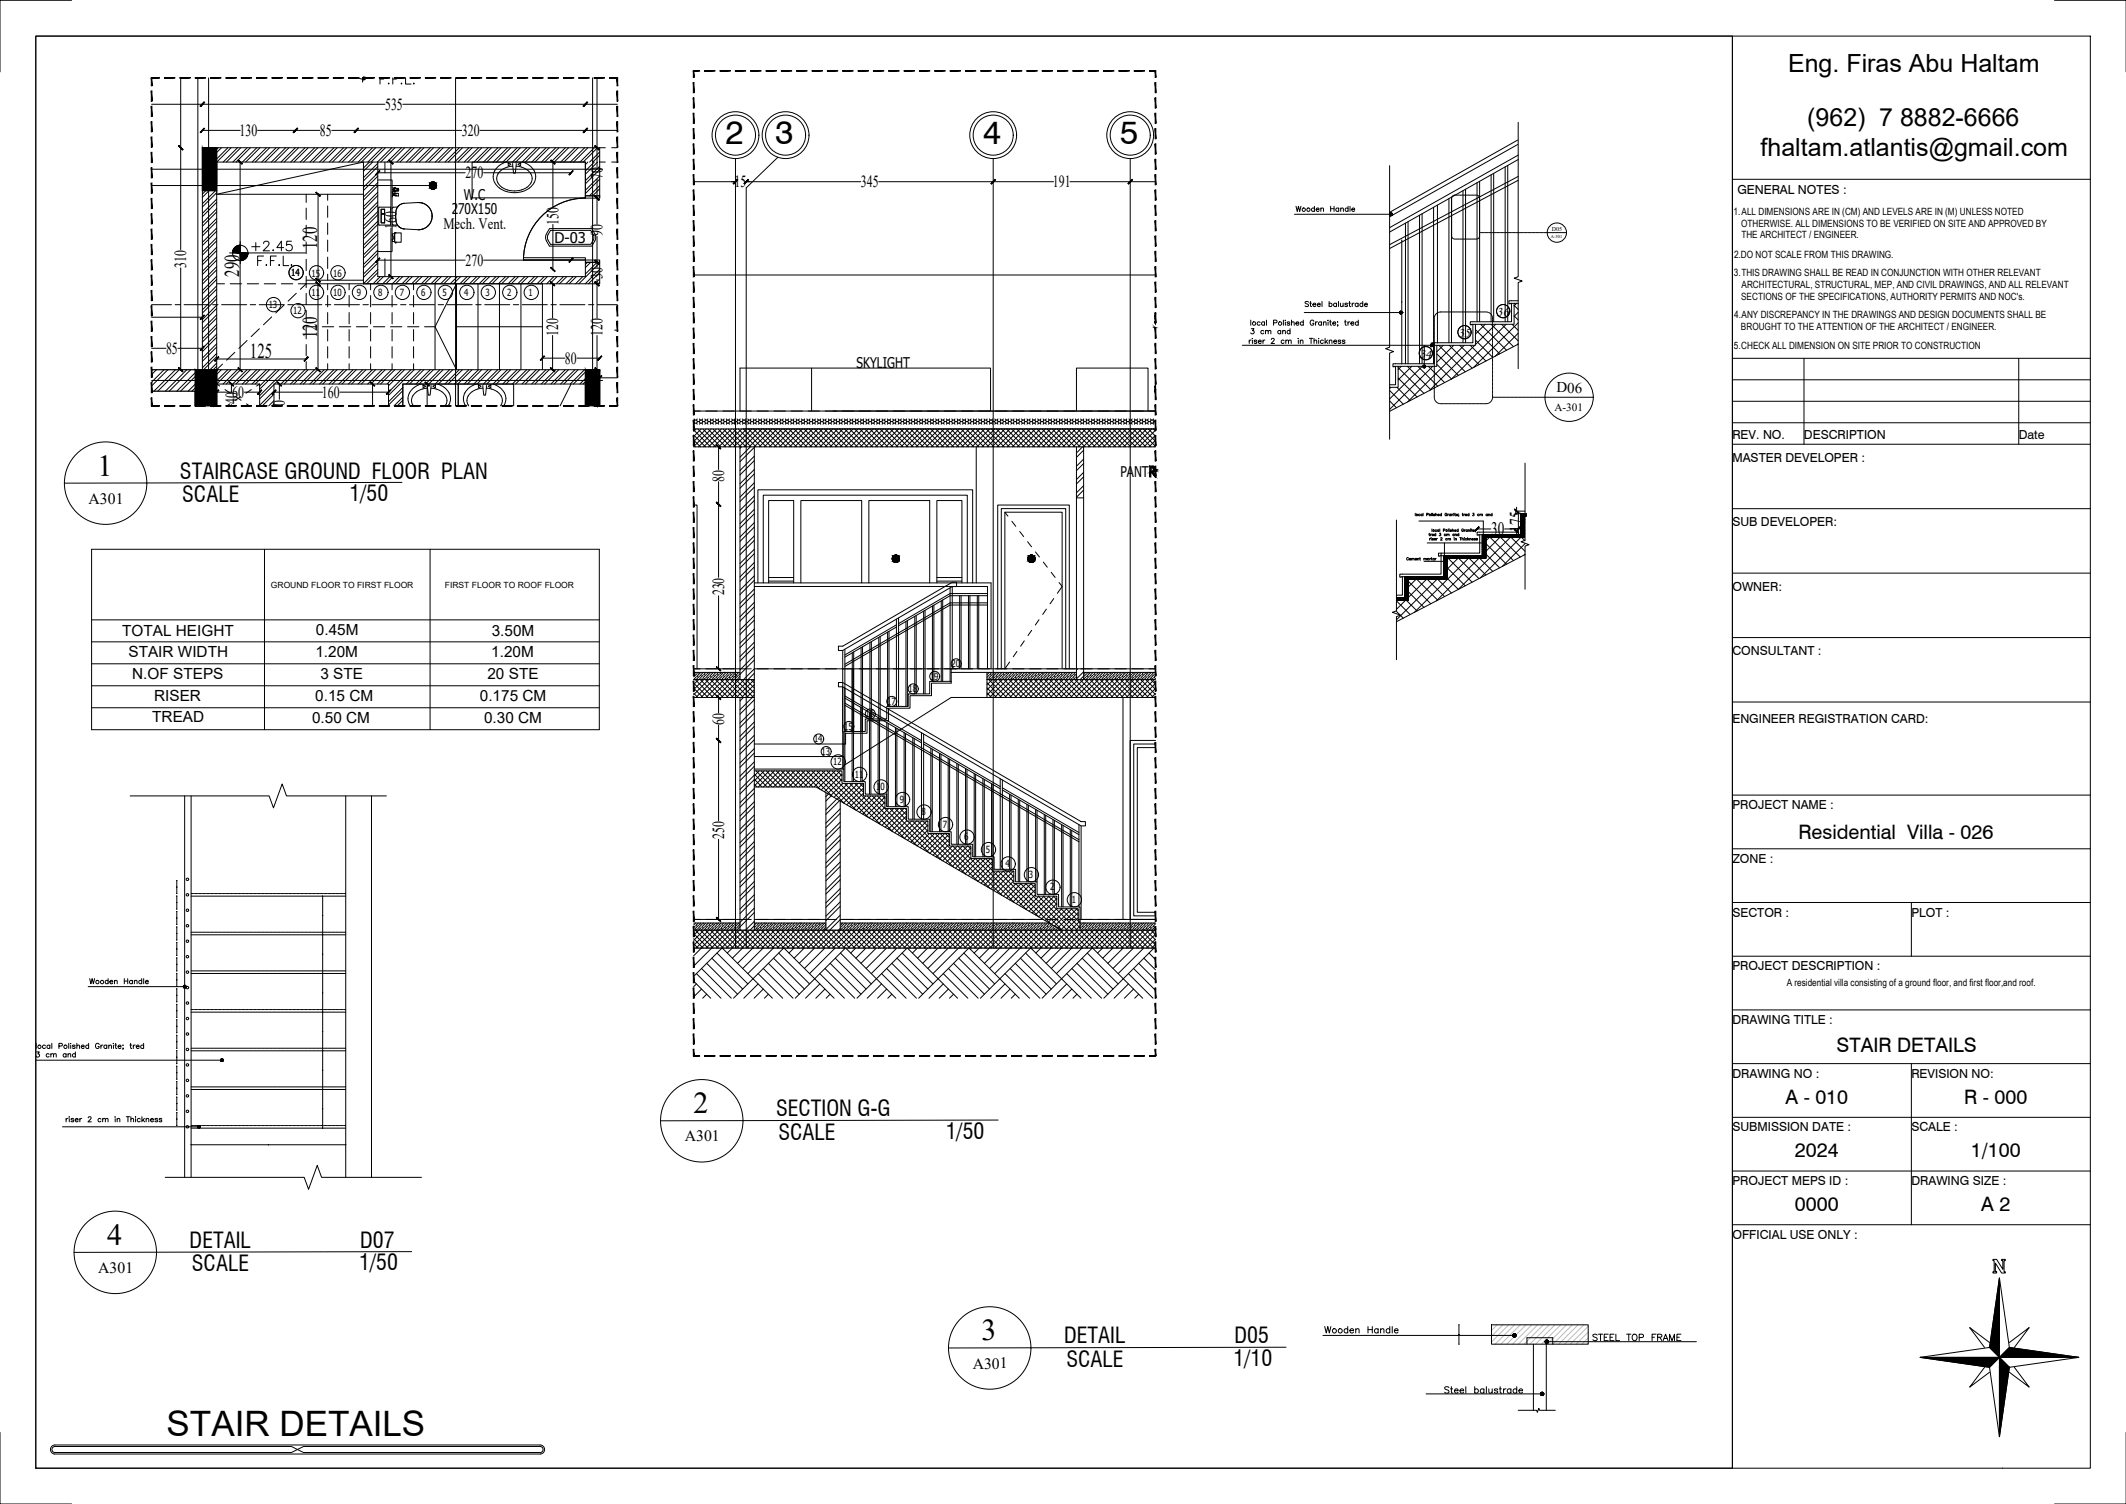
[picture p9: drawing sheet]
<svg xmlns="http://www.w3.org/2000/svg" width="594mm" height="420mm" viewBox="0 0 594 420" stroke-linecap="round" stroke-linejoin="round" font-family="sans-serif">
<defs><g id="words">
<text font-size="9.8" x="46.6" y="401.2">STAIR DETAILS</text>
<g font-size="9.2">
<text x="202.7" y="40.2">2</text>
<text x="216.7" y="40.2">3</text>
<text x="274.7" y="40.2">4</text>
<text x="313" y="40.2">5</text>
</g>
<g font-size="8.5">
<text x="27.2" y="132.9">1</text>
<text x="193.8" y="311">2</text>
<text x="29.9" y="347.8">4</text>
<text x="274.3" y="374.4">3</text>
</g>
<g font-size="7">
<text x="499.6" y="20">Eng. Firas Abu Haltam</text>
<text x="505" y="35.1">(962) 7 8882-6666</text>
<text x="492" y="43.5">fhaltam.atlantis@gmail.com</text>
</g>
<g font-size="6.1">
<text x="50.3" y="133.7">STAIRCASE GROUND FLOOR PLAN</text>
<text x="50.9" y="140.3">SCALE</text>
<text x="97.7" y="140">1/50</text>
<text x="216.9" y="311.8">SECTION G-G</text>
<text x="217.5" y="318.4">SCALE</text>
<text x="264.3" y="318.1">1/50</text>
<text x="53" y="348.6">DETAIL</text>
<text x="100.6" y="348.6">D07</text>
<text x="53.6" y="355.2">SCALE</text>
<text x="100.4" y="354.9">1/50</text>
<text x="297.3" y="375.3">DETAIL</text>
<text x="345" y="375.3">D05</text>
<text x="298" y="381.9">SCALE</text>
<text x="344.7" y="381.6">1/10</text>
</g>
<g font-size="5.9">
<text x="88.6" y="69.5" transform="rotate(-90 88.6 69.5)">120</text>
<text x="66.8" y="77.4" transform="rotate(-90 66.8 77.4)">290</text>
<text x="88.6" y="94.6" transform="rotate(-90 88.6 94.6)">120</text>
<text x="69.8" y="100">125</text>
</g>
<text font-size="5.7" x="69.1" y="71.3">+2.45</text>
<g font-size="5.6">
<text x="502.5" y="234.3">Residential Villa - 026</text>
<text x="513.2" y="293.9">STAIR DETAILS</text>
<text x="499" y="308.3">A - 010</text>
<text x="548.9" y="308.3">R - 000</text>
<text x="501.6" y="323.3">2024</text>
<text x="550.8" y="323.3">1/100</text>
<text x="501.6" y="338.3">0000</text>
<text x="553.6" y="338.3">A 2</text>
</g>
<g font-size="5.3">
<text x="416.6" y="149.5">30</text>
<text x="425.5" y="148.5" transform="rotate(-90 425.5 148.5)">175</text>
</g>
<g font-size="4.9">
<text x="104.8" y="24.7">F.F.L.</text>
<text x="443.8" y="375.7">STEEL TOP FRAME</text>
</g>
<g font-size="4.7">
<text x="107.6" y="30.7">535</text>
<text x="66.9" y="38">130</text>
<text x="89.4" y="38">85</text>
<text x="129.1" y="38">320</text>
<text x="130.1" y="49.8">270</text>
<text x="168.4" y="50" transform="rotate(-90 168.4 50)">70</text>
<text x="205.3" y="52.3">15</text>
<text x="240.6" y="52.3">345</text>
<text x="294.2" y="52.3">191</text>
<text x="110.8" y="63.9" transform="rotate(-90 110.8 63.9)">160</text>
<text x="156.1" y="62.9" transform="rotate(-90 156.1 62.9)">150</text>
<text x="168.4" y="66" transform="rotate(-90 168.4 66)">90</text>
<text x="52.1" y="74.8" transform="rotate(-90 52.1 74.8)">310</text>
<text x="130.1" y="74.2">270</text>
<text x="168.4" y="77.9" transform="rotate(-90 168.4 77.9)">30</text>
<text x="156" y="93.9" transform="rotate(-90 156 93.9)">120</text>
<text x="168.4" y="93.9" transform="rotate(-90 168.4 93.9)">120</text>
<text x="46.4" y="98.9">85</text>
<text x="157.9" y="101.6">80</text>
<text x="64.9" y="111.1">60</text>
<text x="66.2" y="112.9" transform="rotate(-90 66.2 112.9)">40</text>
<text x="79.6" y="113.3" transform="rotate(-90 79.6 113.3)">0</text>
<text x="89.9" y="111.1">160</text>
<text x="202.4" y="134.6" transform="rotate(-90 202.4 134.6)">80</text>
<text x="202.4" y="166.3" transform="rotate(-90 202.4 166.3)">230</text>
<text x="202.4" y="202.5" transform="rotate(-90 202.4 202.5)">60</text>
<text x="202.4" y="234.3" transform="rotate(-90 202.4 234.3)">250</text>
</g>
<g font-size="4.4">
<text x="123.9" y="64">Mech. Vent.</text>
<text x="24.7" y="140.8">A301</text>
<text x="191.3" y="318.9">A301</text>
<text x="27.4" y="355.6">A301</text>
<text x="271.8" y="382.3">A301</text>
</g>
<g font-size="4.3">
<text x="34.1" y="177.8">TOTAL HEIGHT</text>
<text x="88.3" y="177.5">0.45M</text>
<text x="137.4" y="177.7">3.50M</text>
<text x="35.9" y="183.4">STAIR WIDTH</text>
<text x="88.2" y="183.4">1.20M</text>
<text x="137.3" y="183.4">1.20M</text>
<text x="37" y="189.6">N.OF STEPS</text>
<text x="89.5" y="189.6">3 STE</text>
<text x="136.2" y="189.6">20 STE</text>
<text x="43.1" y="195.7">RISER</text>
<text x="88.1" y="195.7">0.15 CM</text>
<text x="134.1" y="195.7">0.175 CM</text>
<text x="42.5" y="201.8">TREAD</text>
<text x="87.2" y="201.9">0.50 CM</text>
<text x="135.3" y="201.9">0.30 CM</text>
</g>
<text font-size="4.2" x="434.9" y="109.6">D06</text>
<g font-size="4.1">
<text x="126.2" y="59.8">270X150</text>
<text x="129.6" y="55.8">W.C</text>
<text x="154.9" y="67.8">D-03</text>
<text x="239.4" y="102.8">SKYLIGHT</text>
<text x="313.1" y="133.2">PA</text>
<text x="316.9" y="133.2">NT</text>
</g>
<g font-size="4">
<text x="418.1" y="88.2" transform="rotate(1 418.1 88.2)">36</text>
<text x="407.3" y="94" transform="rotate(1 407.3 94)">35</text>
<text x="396.5" y="99.9" transform="rotate(1 396.5 99.9)">34</text>
</g>
<g font-size="3.5">
<text x="485.5" y="54.3">GENERAL NOTES :</text>
<text x="484.1" y="122.5">REV. NO.</text>
<text x="504.1" y="122.5">DESCRIPTION</text>
<text x="564.1" y="122.5">Date</text>
<text x="484.1" y="129">MASTER DEVELOPER :</text>
<text x="484.1" y="147">SUB DEVELOPER:</text>
<text x="484.1" y="165">OWNER:</text>
<text x="484.1" y="183">CONSULTANT :</text>
<text x="484.1" y="202">ENGINEER REGISTRATION CARD:</text>
<text x="484.1" y="226.1">PROJECT NAME :</text>
<text x="484.1" y="241.1">ZONE :</text>
<text x="484.1" y="256.1">SECTOR :</text>
<text x="534.1" y="256.1">PLOT :</text>
<text x="484.1" y="271.1">PROJECT DESCRIPTION :</text>
<text x="484.1" y="286.1">DRAWING TITLE :</text>
<text x="484.1" y="301.1">DRAWING NO :</text>
<text x="534.1" y="301.1">REVISION NO:</text>
<text x="484.1" y="316.1">SUBMISSION DATE :</text>
<text x="534.1" y="316.1">SCALE :</text>
<text x="484.1" y="331.1">PROJECT MEPS ID :</text>
<text x="534.1" y="331.1">DRAWING SIZE :</text>
<text x="484.1" y="346.1">OFFICIAL USE ONLY :</text>
</g>
<text font-size="3.1" x="434.3" y="114.7">A-301</text>
<g font-size="2.8">
<text x="484.4" y="60">1.ALL DIMENSIONS ARE IN (CM) AND LEVELS ARE IN (M) UNLESS NOTED</text>
<text x="486.5" y="63.3">OTHERWISE. ALL DIMENSIONS TO BE VERIFIED ON SITE AND APPROVED BY</text>
<text x="484.6" y="72">2.DO NOT SCALE FROM THIS DRAWING.</text>
<text x="486.6" y="66.6">THE ARCHITECT / ENGINEER.</text>
<text x="81.4" y="77.1">14</text>
<text x="87.1" y="77.3">15</text>
<text x="93.1" y="77.3">16</text>
<text x="484.5" y="77">3.THIS DRAWING SHALL BE READ IN CONJUNCTION WITH OTHER RELEVANT</text>
<text x="87.1" y="82.6">11</text>
<text x="93.1" y="82.6">10</text>
<text x="99.7" y="82.6">9</text>
<text x="105.7" y="82.6">8</text>
<text x="111.7" y="82.6">7</text>
<text x="117.7" y="82.6">6</text>
<text x="123.7" y="82.6">5</text>
<text x="129.7" y="82.6">4</text>
<text x="135.7" y="82.6">3</text>
<text x="141.7" y="82.6">2</text>
<text x="147.7" y="82.6">1</text>
<text x="486.5" y="83.8">SECTIONS OF THE SPECIFICATIONS, AUTHORITY PERMITS AND NOC's.</text>
<text x="486.7" y="80.5">ARCHITECTURAL, STRUCTURAL, MEP, AND CIVIL DRAWINGS, AND ALL RELEVANT</text>
<text x="75.1" y="86">13</text>
<text x="81.9" y="87.7">12</text>
<text x="484.6" y="88.8">4.ANY DISCREPANCY IN THE DRAWINGS AND DESIGN DOCUMENTS SHALL BE</text>
<text x="486.5" y="92.2">BROUGHT TO THE ATTENTION OF THE ARCHITECT / ENGINEER.</text>
<text x="484.5" y="97.5">5.CHECK ALL DIMENSION ON SITE PRIOR TO CONSTRUCTION</text>
<text x="259.9" y="189.9">19</text>
<text x="265.9" y="186.4">20</text>
<text x="247.9" y="196.9">17</text>
<text x="253.9" y="193.4">18</text>
<text x="235.9" y="203.9">15</text>
<text x="241.9" y="200.4">16</text>
<text x="227.5" y="207.4">14</text>
<text x="229.6" y="210.9">13</text>
<text x="232.8" y="213.7">12</text>
<text x="238.8" y="217.2">11</text>
<text x="244.8" y="220.7">10</text>
<text x="251.5" y="224.2">9</text>
<text x="257.5" y="227.7">8</text>
<text x="263.5" y="231.2">7</text>
<text x="269.5" y="234.8">6</text>
<text x="275.5" y="238.3">5</text>
<text x="281" y="242.3">4</text>
<text x="287.5" y="245.3">3</text>
<text x="293.5" y="248.8">2</text>
<text x="299.5" y="252.3">1</text>
<text x="499.3" y="275.4">A residential villa consisting of a ground floor, and first floor,and roof.</text>
</g>
<text font-size="2.6" x="390.5" y="85.7">90</text>
<g font-size="2.4">
<text x="75.7" y="164.2">GROUND FLOOR TO FIRST FLOOR</text>
<text x="124.3" y="164.2">FIRST FLOOR TO ROOF FLOOR</text>
</g>
<text font-size="1.7" x="433.6" y="64.4">D05</text>
<text font-size="1.2" x="433.4" y="66.5">A-301</text>
</g></defs>
<!-- layer: TEXT - LABEL -->
<g fill="none" stroke="#000" stroke-width=".28">
<path d="M153.5 63.9h11.9a3.7 3.7 0 0 1 1.1 2.6l-1.1 2.3h-11.9a3.7 3.7 0 0 1-1.1-2.7zM153.8 64.4h11.3a2.58 2.58 0 0 1 0 3.9h-11.3a2.58 2.58 0 0 1 0-3.9zM112.3 134.8l-94.3 .2M321.3 130.2h.7M278.9 312.9l-94.3 .2M115 349.7l-94.3 .2M359.4 376.4l-94.4 .2"/>
<circle cx="29.5" cy="135" r="11.5"/>
<circle cx="196.1" cy="313.1" r="11.5"/>
<circle cx="32.2" cy="349.9" r="11.5"/>
<circle cx="276.6" cy="376.6" r="11.5"/>
</g>
<!-- layer: HATCH-WALL -->
<g fill="none" stroke="#000" stroke-width=".28">
<path d="M57.5 53.3l-.9 .9M58.4 53.3l-1.8 1.8M60.2 53.3l-3.6 3.6M60.6 55.6l-4 4M60.6 58.3l-4 4M60.6 53.8l-4 4M60.6 56.5l-4 4M60.6 59.2l-4 4M61 41.3l-.4 .4M61.9 41.3l-1.3 1.3M63.7 41.3l-3.1 3.1M64.6 41.3l-4 4"/>
<path d="M66.4 41.3l-4 4M67.3 41.3l-4 4M69.1 41.3l-4 4M70 41.3l-4 4M71.8 41.3l-4 4M72.7 41.3l-4 4M74.5 41.3l-4 4M75.3 41.3l-4 4M77.1 41.3l-4 4M78 41.3l-4 4M79.8 41.3l-4 4M80.7 41.3l-4 4"/>
<path d="M82.5 41.3l-4 4M83.4 41.3l-4 4M85.2 41.3l-4 4M86.1 41.3l-4 4M87.9 41.3l-4 4M88.8 41.3l-4 4M90.6 41.3l-4 4M91.5 41.3l-4 4M93.3 41.3l-4 4M94.2 41.3l-4 4M96 41.3l-4 4M96.9 41.3l-4 4"/>
<path d="M98.7 41.3l-4 4M99.6 41.3l-4 4M101.4 41.3l-4 4M102.3 41.3l-4 4M103.2 45.3l-1.6 1.6M104.1 41.3l-4 4M104.1 45.3l-2.5 2.5M105 41.3l-4 4M105.6 45.6l-4 4M105.6 48.3l-4 4M105.6 51l-4 4M105.6 46.5l-4 4"/>
<path d="M105.6 49.2l-4 4M105.6 57.3l-4 4M105.6 53.7l-4 4M105.6 51.9l-4 4M105.6 54.6l-4 4M105.6 56.4l-4 4M105.6 59.1l-4 4M106.8 41.3l-4 4M107.7 41.3l-4 4M109.5 41.3l-4 4M110.4 41.3l-4 4M112.2 41.3l-4 4"/>
<path d="M113.1 41.3l-4 4M114.9 41.3l-4 4M115.8 41.3l-4 4M117.6 41.3l-4 4M118.5 41.3l-4 4M120.3 41.3l-4 4M121.2 41.3l-4 4M123 41.3l-4 4M123.9 41.3l-4 4M125.6 41.3l-4 4M126.5 41.3l-4 4M128.3 41.3l-4 4"/>
<path d="M129.2 41.3l-4 4M131 41.3l-4 4M131.9 41.3l-4 4M133.7 41.3l-4 4M134.6 41.3l-4 4M136.4 41.3l-4 4M137.3 41.3l-4 4M139.1 41.3l-4 4M140 41.3l-4 4M141.8 41.3l-4 4M142.7 41.3l-4 4M144.5 41.3l-4 4"/>
<path d="M145.4 41.3l-4 4M147.2 41.3l-4 4M148.1 41.3l-4 4M149.9 41.3l-4 4M150.8 41.3l-4 4M152.6 41.3l-4 4M153.5 41.3l-4 4M155.3 41.3l-4 4M156.2 41.3l-4 4M158 41.3l-4 4M158.9 41.3l-4 4M160.7 41.3l-4 4"/>
<path d="M161.6 41.3l-4 4M163.4 41.3l-4 4M164.3 41.3l-4 4M164.3 45.3l-.7 .7M166.1 45.3l-2.5 2.5M166.1 41.3l-4 4M167 45.3l-3.4 3.4M167 41.3l-4 4M167.6 46.5l-4 4M167.6 49.2l-4 4M167.6 51.9l-2.9 2.8M167.6 47.4l-4 4"/>
<path d="M167.6 50.1l-4 4M167.6 42.5l-2.8 2.8M167.6 45.2l-.1 .1M167.6 43.4l-1.9 1.9M167.6 54.5l-.2 .2M167.6 52.8l-2 1.9M60.6 61l-4 4M60.6 63.7l-4 4M60.6 66.4l-4 4M60.6 69.1l-4 4M60.6 71.8l-4 4M60.6 74.5l-4 4"/>
<path d="M60.6 77.2l-4 4M60.6 79.9l-4 4M60.6 61.9l-4 4M60.6 64.6l-4 4M60.6 67.3l-4 4M60.6 70l-4 4M60.6 72.7l-4 4M60.6 75.4l-4 4M60.6 78.1l-4 4M105.6 62.7l-4 4M105.6 61.8l-4 4M105.6 64.5l-4 4"/>
<path d="M105.6 67.2l-4 4M105.6 69.9l-4 4M105.6 72.6l-4 4M105.6 75.3l-4 4M105.6 60l-4 4M105.6 65.4l-4 4M105.6 68.1l-4 4M105.6 70.8l-4 4M105.6 73.5l-4 4M105.6 76.2l-3.1 3.1M106.3 77.3l-2 2M107.2 77.3l-2 2"/>
<path d="M108.9 77.3l-2 2M109.8 77.3l-2 2M111.6 77.3l-2 2M112.5 77.3l-2 2M114.3 77.3l-2 2M115.2 77.3l-2 2M117 77.3l-2 2M117.9 77.3l-2 2M119.7 77.3l-2 2M120.6 77.3l-2 2M122.4 77.3l-2 2M123.3 77.3l-2 2"/>
<path d="M125.1 77.3l-2 2M126 77.3l-2 2M127.8 77.3l-2 2M128.7 77.3l-2 2M130.5 77.3l-2 2M131.4 77.3l-2 2M133.2 77.3l-2 2M134.1 77.3l-2 2M135.9 77.3l-2 2M136.8 77.3l-2 2M138.6 77.3l-2 2M139.5 77.3l-2 2"/>
<path d="M141.3 77.3l-2 2M142.2 77.3l-2 2M144 77.3l-2 2M144.9 77.3l-2 2M146.7 77.3l-2 2M147.6 77.3l-2 2M149.4 77.3l-2 2M150.3 77.3l-2 2M152.1 77.3l-2 2M153 77.3l-2 2M154.8 77.3l-2 2M155.7 77.3l-2 2"/>
<path d="M157.5 77.3l-2 2M158.3 77.3l-2 2M160.1 77.3l-2 2M161 77.3l-2 2M162.8 77.3l-2 2M164.1 73.3l-.5 .6M165 73.3l-1.4 1.5M166.8 73.3l-3.2 3.2M167.6 75.2l-4.1 4.1M167.6 77.9l-1.4 1.4M167.6 73.4l-5.9 5.9M167.6 76.1l-3.2 3.2"/>
<path d="M167.6 78.8l-.5 .5M60.6 96l-4 4M60.6 82.6l-4 4M60.6 85.3l-4 4M60.6 88l-4 4M60.6 90.6l-4 4M60.6 93.3l-4 4M60.6 98.7l-4 4M60.6 80.8l-4 4M60.6 83.5l-4 4M60.6 86.2l-4 4M60.6 88.8l-4 4.1"/>
<path d="M60.6 91.5l-4 4M60.6 94.2l-4 4M60.6 96.9l-4 4M60.6 99.6l-3.7 3.7M42.7 103.3l-.3 .3M43.7 103.3l-1.3 1.3M45.8 103.3l-3.4 3.5M46.9 103.3l-4.5 4.5M49 103.3l-6 6M50.1 103.3l-6 6M52.2 103.3l-6 6M53.3 103.3l-6 6"/>
<path d="M55.4 103.3l-6 6M56.5 103.3l-6 6M58.6 103.3l-6 6M60.6 104.5l-6 6M60.6 107.7l-5.8 5.7M60.6 110.9l-2.6 2.5M60.6 102.3l-7 7M60.6 105.6l-6 6M60.6 108.7l-4.7 4.7M60.6 111.9l-1.5 1.5M60.6 101.4l-1.9 1.9M60.9 103.3l-.3 .4"/>
<path d="M61.8 103.3l-1.2 1.3M63.6 103.3l-3 3.1M64.5 103.3l-3.9 4M66.3 103.3l-4 4M67.2 103.3l-4 4M69 103.3l-4 4M69.9 103.3l-4 4M71.7 103.3l-4 4M72.6 103.3l-4 4M74.4 103.3l-4 4M75.3 103.3l-4 4M76.6 109.2l-4 4"/>
<path d="M76.6 111.9l-1.5 1.5M76.6 107.4l-4 4M76.6 110.1l-3.3 3.3M76.6 112.8l-.6 .6M77.1 103.3l-4.5 4.5M78 103.3l-5.4 5.4M79.8 103.3l-7.2 7.2M80.7 103.3l-4 4M82.5 103.3l-4 4M83.4 103.3l-4 4M85.2 103.3l-4 4M86.1 103.3l-4 4"/>
<path d="M87.9 103.3l-4 4M88.8 103.3l-4 4M90.6 103.3l-4 4M91.5 103.3l-4 4M93.3 103.3l-4 4M94.2 103.3l-4 4M96 103.3l-4 4M96.9 103.3l-4 4M98.7 103.3l-4 4M99.6 103.3l-4 4M101.4 103.3l-4 4M102.3 103.3l-4 4"/>
<path d="M104.1 103.3l-4 4M105 103.3l-4 4M106.8 103.3l-4 4M107.6 103.3l-4 4M109.4 103.3l-4 4M110.3 103.3l-4 4M112.1 103.3l-4 4M112.6 108.3l-4 4M112.6 110.9l-2.5 2.5M112.6 109.2l-4 4M112.6 111.8l-1.6 1.6M113 103.3l-4.4 4.5"/>
<path d="M114.8 103.3l-6.2 6.3M115.7 103.3l-7.1 7.2M117.5 103.3l-4 4M118.4 103.3l-4 4M120.2 103.3l-4 4M121.1 103.3l-4 4M122.9 103.3l-4 4M123.8 103.3l-4 4M125.6 103.3l-4 4M126.5 103.3l-4 4M128.3 103.3l-4 4M129.2 103.3l-4 4"/>
<path d="M131 103.3l-4 4M131.9 103.3l-4 4M133.7 103.3l-4 4M134.6 103.3l-4 4M136.4 103.3l-4 4M137.3 103.3l-4 4M139.1 103.3l-4 4M140 103.3l-4 4M141.8 103.3l-4 4M142.7 103.3l-4 4M144.5 103.3l-4 4M145.4 103.3l-4 4"/>
<path d="M147.2 103.3l-4 4M148.1 103.3l-4 4M149.9 103.3l-4 4M150.8 103.3l-4 4M152.6 103.3l-4 4M153.5 103.3l-4 4M155.3 103.3l-4 4M156.2 103.3l-4 4M157.9 103.3l-4 4M158.8 103.3l-4 4M160.6 103.3l-4 4M161.5 103.3l-4 4"/>
<path d="M163.3 103.3l-4 4M163.6 105.7l-1.6 1.6M163.6 103.9l-3.4 3.4M163.6 106.6l-.7 .7M53.4 249.6h.2M53.7 249.6h.2M54.1 249.6h.2M54.4 249.6h.3M54.8 249.6h.3M55.2 249.6h.2M55.6 249.6h.2M55.9 249.6h.3"/>
<path d="M56.3 249.6h.3M56.7 249.6h.2M57.1 249.6h.2M57.4 249.6h.3M57.8 249.6h.3M58.2 249.6h.2M58.6 249.6h.2M58.9 249.6h.3M59.3 249.6h.3M59.7 249.6h.2M60.1 249.6h.2M60.4 249.6h.3"/>
<path d="M60.8 249.6h.3M61.2 249.6h.2M61.6 249.6h.2M61.9 249.6h.3M62.3 249.6h.3M62.7 249.6h.2M63.1 249.6h.2M63.4 249.6h.3M63.8 249.6h.3M64.2 249.6h.2M64.6 249.6h.2M64.9 249.6h.3"/>
<path d="M65.3 249.6h.3M65.7 249.6h.2M66.1 249.6h.2M66.4 249.6h.3M66.8 249.6h.3M67.2 249.6h.2M67.6 249.6h.2M67.9 249.6h.3M68.3 249.6h.3M68.7 249.6h.2M69.1 249.6h.2M69.4 249.6h.3"/>
<path d="M69.8 249.6h.3M70.2 249.6h.2M70.6 249.6h.2M70.9 249.6h.3M71.3 249.6h.3M71.7 249.6h.2M72.1 249.6h.2M72.4 249.6h.3M72.8 249.6h.3M73.2 249.6h.2M73.6 249.6h.2M73.9 249.6h.3"/>
<path d="M74.3 249.6h.3M74.7 249.6h.2M75.1 249.6h.2M75.4 249.6h.3M75.8 249.6h.3M76.2 249.6h.2M76.6 249.6h.2M76.9 249.6h.3M77.3 249.6h.3M77.7 249.6h.2M78.1 249.6h.2M78.4 249.6h.3"/>
<path d="M78.8 249.6h.3M79.2 249.6h.2M79.6 249.6h.2M79.9 249.6h.3M80.3 249.6h.3M80.7 249.6h.2M81.1 249.6h.2M81.4 249.6h.3M81.8 249.6h.3M82.2 249.6h.2M82.6 249.6h.2M82.9 249.6h.3"/>
<path d="M83.3 249.6h.3M83.7 249.6h.2M84.1 249.6h.2M84.4 249.6h.3M84.8 249.6h.3M85.2 249.6h.2M85.6 249.6h.2M85.9 249.6h.3M86.3 249.6h.3M86.7 249.6h.2M87.1 249.6h.2M87.4 249.6h.3"/>
<path d="M87.8 249.6h.3M88.2 249.6h.2M88.6 249.6h.2M88.9 249.6h.3M89.3 249.6h.3M89.7 249.6h.2M90.1 249.6h.2M90.4 249.6h.3M90.8 249.6h.3M91.2 249.6h.2M91.6 249.6h.2M91.9 249.6h.3"/>
<path d="M92.3 249.6h.3M92.7 249.6h.2M93.1 249.6h.2M93.4 249.6h.3M93.8 249.6h.3M94.2 249.6h.2M94.6 249.6h.2M94.9 249.6h.3M95.3 249.6h.3M95.7 249.6h.2M96.1 249.6h.2M96.4 249.6h.2"/>
<path d="M53.4 260.4h.2M53.4 271.2h.2M53.7 260.4h.2M53.7 271.2h.2M54.1 260.4h.2M54.1 271.2h.2M54.4 260.4h.3M54.4 271.2h.3M54.8 260.4h.3M54.8 271.2h.3M55.2 260.4h.2M55.2 271.2h.2"/>
<path d="M55.6 260.4h.2M55.6 271.2h.2M55.9 260.4h.3M55.9 271.2h.3M56.3 260.4h.3M56.3 271.2h.3M56.7 260.4h.2M56.7 271.2h.2M57.1 260.4h.2M57.1 271.2h.2M57.4 260.4h.3M57.4 271.2h.3"/>
<path d="M57.8 260.4h.3M57.8 271.2h.3M58.2 260.4h.2M58.2 271.2h.2M58.6 260.4h.2M58.6 271.2h.2M58.9 260.4h.3M58.9 271.2h.3M59.3 260.4h.3M59.3 271.2h.3M59.7 260.4h.2M59.7 271.2h.2"/>
<path d="M60.1 260.4h.2M60.1 271.2h.2M60.4 260.4h.3M60.4 271.2h.3M60.8 260.4h.3M60.8 271.2h.3M61.2 260.4h.2M61.2 271.2h.2M61.6 260.4h.2M61.6 271.2h.2M61.9 260.4h.3M61.9 271.2h.3"/>
<path d="M62.3 260.4h.3M62.3 271.2h.3M62.7 260.4h.2M62.7 271.2h.2M63.1 260.4h.2M63.1 271.2h.2M63.4 260.4h.3M63.4 271.2h.3M63.8 260.4h.3M63.8 271.2h.3M64.2 260.4h.2M64.2 271.2h.2"/>
<path d="M64.6 260.4h.2M64.6 271.2h.2M64.9 260.4h.3M64.9 271.2h.3M65.3 260.4h.3M65.3 271.2h.3M65.7 260.4h.2M65.7 271.2h.2M66.1 260.4h.2M66.1 271.2h.2M66.4 260.4h.3M66.4 271.2h.3"/>
<path d="M66.8 260.4h.3M66.8 271.2h.3M67.2 260.4h.2M67.2 271.2h.2M67.6 260.4h.2M67.6 271.2h.2M67.9 260.4h.3M67.9 271.2h.3M68.3 260.4h.3M68.3 271.2h.3M68.7 260.4h.2M68.7 271.2h.2"/>
<path d="M69.1 260.4h.2M69.1 271.2h.2M69.4 260.4h.3M69.4 271.2h.3M69.8 260.4h.3M69.8 271.2h.3M70.2 260.4h.2M70.2 271.2h.2M70.6 260.4h.2M70.6 271.2h.2M70.9 260.4h.3M70.9 271.2h.3"/>
<path d="M71.3 260.4h.3M71.3 271.2h.3M71.7 260.4h.2M71.7 271.2h.2M72.1 260.4h.2M72.1 271.2h.2M72.4 260.4h.3M72.4 271.2h.3M72.8 260.4h.3M72.8 271.2h.3M73.2 260.4h.2M73.2 271.2h.2"/>
<path d="M73.6 260.4h.2M73.6 271.2h.2M73.9 260.4h.3M73.9 271.2h.3M74.3 260.4h.3M74.3 271.2h.3M74.7 260.4h.2M74.7 271.2h.2M75.1 260.4h.2M75.1 271.2h.2M75.4 260.4h.3M75.4 271.2h.3"/>
<path d="M75.8 260.4h.3M75.8 271.2h.3M76.2 260.4h.2M76.2 271.2h.2M76.6 260.4h.2M76.6 271.2h.2M76.9 260.4h.3M76.9 271.2h.3M77.3 260.4h.3M77.3 271.2h.3M77.7 260.4h.2M77.7 271.2h.2"/>
<path d="M78.1 260.4h.2M78.1 271.2h.2M78.4 260.4h.3M78.4 271.2h.3M78.8 260.4h.3M78.8 271.2h.3M79.2 260.4h.2M79.2 271.2h.2M79.6 260.4h.2M79.6 271.2h.2M79.9 260.4h.3M79.9 271.2h.3"/>
<path d="M80.3 260.4h.3M80.3 271.2h.3M80.7 260.4h.2M80.7 271.2h.2M81.1 260.4h.2M81.1 271.2h.2M81.4 260.4h.3M81.4 271.2h.3M81.8 260.4h.3M81.8 271.2h.3M82.2 260.4h.2M82.2 271.2h.2"/>
<path d="M82.6 260.4h.2M82.6 271.2h.2M82.9 260.4h.3M82.9 271.2h.3M83.3 260.4h.3M83.3 271.2h.3M83.7 260.4h.2M83.7 271.2h.2M84.1 260.4h.2M84.1 271.2h.2M84.4 260.4h.3M84.4 271.2h.3"/>
<path d="M84.8 260.4h.3M84.8 271.2h.3M85.2 260.4h.2M85.2 271.2h.2M85.6 260.4h.2M85.6 271.2h.2M85.9 260.4h.3M85.9 271.2h.3M86.3 260.4h.3M86.3 271.2h.3M86.7 260.4h.2M86.7 271.2h.2"/>
<path d="M87.1 260.4h.2M87.1 271.2h.2M87.4 260.4h.3M87.4 271.2h.3M87.8 260.4h.3M87.8 271.2h.3M88.2 260.4h.2M88.2 271.2h.2M88.6 260.4h.2M88.6 271.2h.2M88.9 260.4h.3M88.9 271.2h.3"/>
<path d="M89.3 260.4h.3M89.3 271.2h.3M89.7 260.4h.2M89.7 271.2h.2M90.1 260.4h.2M90.1 271.2h.2M90.4 260.4h.3M90.4 271.2h.3M90.8 260.4h.3M90.8 271.2h.3M91.2 260.4h.2M91.2 271.2h.2"/>
<path d="M91.6 260.4h.2M91.6 271.2h.2M91.9 260.4h.3M91.9 271.2h.3M92.3 260.4h.3M92.3 271.2h.3M92.7 260.4h.2M92.7 271.2h.2M93.1 260.4h.2M93.1 271.2h.2M93.4 260.4h.3M93.4 271.2h.3"/>
<path d="M93.8 260.4h.3M93.8 271.2h.3M94.2 260.4h.2M94.2 271.2h.2M94.6 260.4h.2M94.6 271.2h.2M94.9 260.4h.3M94.9 271.2h.3M95.3 260.4h.3M95.3 271.2h.3M95.7 260.4h.2M95.7 271.2h.2"/>
<path d="M96.1 260.4h.2M96.1 271.2h.2M96.4 260.4h.2M96.4 271.2h.2M53.4 282h.2M53.4 292.8h.2M53.7 282h.2M53.7 292.8h.2M54.1 282h.2M54.1 292.8h.2M54.4 282h.3M54.4 292.8h.3"/>
<path d="M54.8 282h.3M54.8 292.8h.3M55.2 282h.2M55.2 292.8h.2M55.6 282h.2M55.6 292.8h.2M55.9 282h.3M55.9 292.8h.3M56.3 282h.3M56.3 292.8h.3M56.7 282h.2M56.7 292.8h.2"/>
<path d="M57.1 282h.2M57.1 292.8h.2M57.4 282h.3M57.4 292.8h.3M57.8 282h.3M57.8 292.8h.3M58.2 282h.2M58.2 292.8h.2M58.6 282h.2M58.6 292.8h.2M58.9 282h.3M58.9 292.8h.3"/>
<path d="M59.3 282h.3M59.3 292.8h.3M59.7 282h.2M59.7 292.8h.2M60.1 282h.2M60.1 292.8h.2M60.4 282h.3M60.4 292.8h.3M60.8 282h.3M60.8 292.8h.3M61.2 282h.2M61.2 292.8h.2"/>
<path d="M61.6 282h.2M61.6 292.8h.2M61.9 282h.3M61.9 292.8h.3M62.3 282h.3M62.3 292.8h.3M62.7 282h.2M62.7 292.8h.2M63.1 282h.2M63.1 292.8h.2M63.4 282h.3M63.4 292.8h.3"/>
<path d="M63.8 282h.3M63.8 292.8h.3M64.2 282h.2M64.2 292.8h.2M64.6 282h.2M64.6 292.8h.2M64.9 282h.3M64.9 292.8h.3M65.3 282h.3M65.3 292.8h.3M65.7 282h.2M65.7 292.8h.2"/>
<path d="M66.1 282h.2M66.1 292.8h.2M66.4 282h.3M66.4 292.8h.3M66.8 282h.3M66.8 292.8h.3M67.2 282h.2M67.2 292.8h.2M67.6 282h.2M67.6 292.8h.2M67.9 282h.3M67.9 292.8h.3"/>
<path d="M68.3 282h.3M68.3 292.8h.3M68.7 282h.2M68.7 292.8h.2M69.1 282h.2M69.1 292.8h.2M69.4 282h.3M69.4 292.8h.3M69.8 282h.3M69.8 292.8h.3M70.2 282h.2M70.2 292.8h.2"/>
<path d="M70.6 282h.2M70.6 292.8h.2M70.9 282h.3M70.9 292.8h.3M71.3 282h.3M71.3 292.8h.3M71.7 282h.2M71.7 292.8h.2M72.1 282h.2M72.1 292.8h.2M72.4 282h.3M72.4 292.8h.3"/>
<path d="M72.8 282h.3M72.8 292.8h.3M73.2 282h.2M73.2 292.8h.2M73.6 282h.2M73.6 292.8h.2M73.9 282h.3M73.9 292.8h.3M74.3 282h.3M74.3 292.8h.3M74.7 282h.2M74.7 292.8h.2"/>
<path d="M75.1 282h.2M75.1 292.8h.2M75.4 282h.3M75.4 292.8h.3M75.8 282h.3M75.8 292.8h.3M76.2 282h.2M76.2 292.8h.2M76.6 282h.2M76.6 292.8h.2M76.9 282h.3M76.9 292.8h.3"/>
<path d="M77.3 282h.3M77.3 292.8h.3M77.7 282h.2M77.7 292.8h.2M78.1 282h.2M78.1 292.8h.2M78.4 282h.3M78.4 292.8h.3M78.8 282h.3M78.8 292.8h.3M79.2 282h.2M79.2 292.8h.2"/>
<path d="M79.6 282h.2M79.6 292.8h.2M79.9 282h.3M79.9 292.8h.3M80.3 282h.3M80.3 292.8h.3M80.7 282h.2M80.7 292.8h.2M81.1 282h.2M81.1 292.8h.2M81.4 282h.3M81.4 292.8h.3"/>
<path d="M81.8 282h.3M81.8 292.8h.3M82.2 282h.2M82.2 292.8h.2M82.6 282h.2M82.6 292.8h.2M82.9 282h.3M82.9 292.8h.3M83.3 282h.3M83.3 292.8h.3M83.7 282h.2M83.7 292.8h.2"/>
<path d="M84.1 282h.2M84.1 292.8h.2M84.4 282h.3M84.4 292.8h.3M84.8 282h.3M84.8 292.8h.3M85.2 282h.2M85.2 292.8h.2M85.6 282h.2M85.6 292.8h.2M85.9 282h.3M85.9 292.8h.3"/>
<path d="M86.3 282h.3M86.3 292.8h.3M86.7 282h.2M86.7 292.8h.2M87.1 282h.2M87.1 292.8h.2M87.4 282h.3M87.4 292.8h.3M87.8 282h.3M87.8 292.8h.3M88.2 282h.2M88.2 292.8h.2"/>
<path d="M88.6 282h.2M88.6 292.8h.2M88.9 282h.3M88.9 292.8h.3M89.3 282h.3M89.3 292.8h.3M89.7 282h.2M89.7 292.8h.2M90.1 282h.2M90.1 292.8h.2M90.4 282h.3M90.4 292.8h.3"/>
<path d="M90.8 282h.3M90.8 292.8h.3M91.2 282h.2M91.2 292.8h.2M91.6 282h.2M91.6 292.8h.2M91.9 282h.3M91.9 292.8h.3M92.3 282h.3M92.3 292.8h.3M92.7 282h.2M92.7 292.8h.2"/>
<path d="M93.1 282h.2M93.1 292.8h.2M93.4 282h.3M93.4 292.8h.3M93.8 282h.3M93.8 292.8h.3M94.2 282h.2M94.2 292.8h.2M94.6 282h.2M94.6 292.8h.2M94.9 282h.3M94.9 292.8h.3"/>
<path d="M95.3 282h.3M95.3 292.8h.3M95.7 282h.2M95.7 292.8h.2M96.1 282h.2M96.1 292.8h.2M96.4 282h.2M96.4 292.8h.2M53.4 303.6h.2M53.4 314.4h.2M53.7 303.6h.2M53.7 314.4h.2"/>
<path d="M54.1 303.6h.2M54.1 314.4h.2M54.4 303.6h.3M54.4 314.4h.3M54.8 303.6h.3M54.8 314.4h.3M55.2 303.6h.2M55.2 314.4h.2M55.6 303.6h.2M55.6 314.4h.2M55.9 303.6h.3M55.9 314.4h.3"/>
<path d="M56.3 303.6h.3M56.3 314.4h.3M56.7 303.6h.2M56.7 314.4h.2M57.1 303.6h.2M57.1 314.4h.2M57.4 303.6h.3M57.4 314.4h.3M57.8 303.6h.3M57.8 314.4h.3M58.2 303.6h.2M58.2 314.4h.2"/>
<path d="M58.6 303.6h.2M58.6 314.4h.2M58.9 303.6h.3M58.9 314.4h.3M59.3 303.6h.3M59.3 314.4h.3M59.7 303.6h.2M59.7 314.4h.2M60.1 303.6h.2M60.1 314.4h.2M60.4 303.6h.3M60.4 314.4h.3"/>
<path d="M60.8 303.6h.3M60.8 314.4h.3M61.2 303.6h.2M61.2 314.4h.2M61.6 303.6h.2M61.6 314.4h.2M61.9 303.6h.3M61.9 314.4h.3M62.3 303.6h.3M62.3 314.4h.3M62.7 303.6h.2M62.7 314.4h.2"/>
<path d="M63.1 303.6h.2M63.1 314.4h.2M63.4 303.6h.3M63.4 314.4h.3M63.8 303.6h.3M63.8 314.4h.3M64.2 303.6h.2M64.2 314.4h.2M64.6 303.6h.2M64.6 314.4h.2M64.9 303.6h.3M64.9 314.4h.3"/>
<path d="M65.3 303.6h.3M65.3 314.4h.3M65.7 303.6h.2M65.7 314.4h.2M66.1 303.6h.2M66.1 314.4h.2M66.4 303.6h.3M66.4 314.4h.3M66.8 303.6h.3M66.8 314.4h.3M67.2 303.6h.2M67.2 314.4h.2"/>
<path d="M67.6 303.6h.2M67.6 314.4h.2M67.9 303.6h.3M67.9 314.4h.3M68.3 303.6h.3M68.3 314.4h.3M68.7 303.6h.2M68.7 314.4h.2M69.1 303.6h.2M69.1 314.4h.2M69.4 303.6h.3M69.4 314.4h.3"/>
<path d="M69.8 303.6h.3M69.8 314.4h.3M70.2 303.6h.2M70.2 314.4h.2M70.6 303.6h.2M70.6 314.4h.2M70.9 303.6h.3M70.9 314.4h.3M71.3 303.6h.3M71.3 314.4h.3M71.7 303.6h.2M71.7 314.4h.2"/>
<path d="M72.1 303.6h.2M72.1 314.4h.2M72.4 303.6h.3M72.4 314.4h.3M72.8 303.6h.3M72.8 314.4h.3M73.2 303.6h.2M73.2 314.4h.2M73.6 303.6h.2M73.6 314.4h.2M73.9 303.6h.3M73.9 314.4h.3"/>
<path d="M74.3 303.6h.3M74.3 314.4h.3M74.7 303.6h.2M74.7 314.4h.2M75.1 303.6h.2M75.1 314.4h.2M75.4 303.6h.3M75.4 314.4h.3M75.8 303.6h.3M75.8 314.4h.3M76.2 303.6h.2M76.2 314.4h.2"/>
<path d="M76.6 303.6h.2M76.6 314.4h.2M76.9 303.6h.3M76.9 314.4h.3M77.3 303.6h.3M77.3 314.4h.3M77.7 303.6h.2M77.7 314.4h.2M78.1 303.6h.2M78.1 314.4h.2M78.4 303.6h.3M78.4 314.4h.3"/>
<path d="M78.8 303.6h.3M78.8 314.4h.3M79.2 303.6h.2M79.2 314.4h.2M79.6 303.6h.2M79.6 314.4h.2M79.9 303.6h.3M79.9 314.4h.3M80.3 303.6h.3M80.3 314.4h.3M80.7 303.6h.2M80.7 314.4h.2"/>
<path d="M81.1 303.6h.2M81.1 314.4h.2M81.4 303.6h.3M81.4 314.4h.3M81.8 303.6h.3M81.8 314.4h.3M82.2 303.6h.2M82.2 314.4h.2M82.6 303.6h.2M82.6 314.4h.2M82.9 303.6h.3M82.9 314.4h.3"/>
<path d="M83.3 303.6h.3M83.3 314.4h.3M83.7 303.6h.2M83.7 314.4h.2M84.1 303.6h.2M84.1 314.4h.2M84.4 303.6h.3M84.4 314.4h.3M84.8 303.6h.3M84.8 314.4h.3M85.2 303.6h.2M85.2 314.4h.2"/>
<path d="M85.6 303.6h.2M85.6 314.4h.2M85.9 303.6h.3M85.9 314.4h.3M86.3 303.6h.3M86.3 314.4h.3M86.7 303.6h.2M86.7 314.4h.2M87.1 303.6h.2M87.1 314.4h.2M87.4 303.6h.3M87.4 314.4h.3"/>
<path d="M87.8 303.6h.3M87.8 314.4h.3M88.2 303.6h.2M88.2 314.4h.2M88.6 303.6h.2M88.6 314.4h.2M88.9 303.6h.3M88.9 314.4h.3M89.3 303.6h.3M89.3 314.4h.3M89.7 303.6h.2M89.7 314.4h.2"/>
<path d="M90.1 303.6h.2M90.1 314.4h.2M90.4 303.6h.3M90.4 314.4h.3M90.8 303.6h.3M90.8 314.4h.3M91.2 303.6h.2M91.2 314.4h.2M91.6 303.6h.2M91.6 314.4h.2M91.9 303.6h.3M91.9 314.4h.3"/>
<path d="M92.3 303.6h.3M92.3 314.4h.3M92.7 303.6h.2M92.7 314.4h.2M93.1 303.6h.2M93.1 314.4h.2M93.4 303.6h.3M93.4 314.4h.3M93.8 303.6h.3M93.8 314.4h.3M94.2 303.6h.2M94.2 314.4h.2"/>
<path d="M94.6 303.6h.2M94.6 314.4h.2M94.9 303.6h.3M94.9 314.4h.3M95.3 303.6h.3M95.3 314.4h.3M95.7 303.6h.2M95.7 314.4h.2M96.1 303.6h.2M96.1 314.4h.2M96.4 303.6h.2M96.4 314.4h.2"/>
</g>
<!-- layer: W-WALL OUT -->
<path d="M42.4 109.3h12.2v4.1M42.4 103.3h18.2v10.1M193.8 259.9h129.1M193.8 264.9h129.1" fill="none" stroke="#000" stroke-width=".35"/>
<!-- layer: W-WALL IN -->
<g fill="none" stroke="#000" stroke-width=".28">
<path d="M60.6 51.3v-6v58h107v10.1M60.6 45.3h103v10M101.6 45.3v34h66v-6h-4v4h-58v-32M163.6 54.7h4M167.6 55.3v-14h-111v62M60.6 107.3h12v6.1M76.6 113.4v-6.1h32v6.1M112.6 113.4v-6.1h51v6.1M206.8 114.8v-12h20v12M300.8 114.8v-12h20v12M206.8 124.8v65M210.8 124.8v65"/>
<path d="M272.8 124.8v38M300.8 124.8v14.3M302.8 124.8v14.3M206.8 194.8v65.1M210.8 194.8v65.1M300.8 186.8v3M302.8 186.8v3M313.8 194.8v62.1M230.8 221.4v38.5M234.8 223.8v36.1"/>
</g>
<!-- layer: STAIRS - IN -->
<g fill="none" stroke="#000" stroke-width=".28">
<path d="M60.6 54.3h41M85.6 54.3v2.2M85.6 58.1v3.2M91.6 54.3v1.7M91.6 57.5v3.2M60.6 79.3h2.1M64.3 79.3h3.2M69.1 79.3h3.2M73.8 79.3h3.2M78.6 79.3h3.2M83.4 79.3h2.2l-1.7 1.5M85.6 62.9v3.2"/>
<path d="M85.6 67.7v3.1M85.6 72.4v3.2M85.6 77.2v3.2M85.6 78.3h16M91.6 62.3v3.2M91.6 67.1v3.1M91.6 71.8v3.2M91.6 76.6v1.7M91.6 79.3v1.7M97.6 79.3v1.7M103.6 79.3v1.7M109.6 79.3v1.7"/>
<path d="M115.6 79.3v1.7M121.6 79.3v24M127.6 79.3v24l-6-12zM133.6 79.3v24M139.6 79.3v24M145.6 79.3v24M151.6 79.3v24M65.6 98.4l-2.3 2.2M69 95.1l-2.2 2.2M72.5 91.8l-2.3 2.2M75.9 88.5l-2.3 2.2M79.4 85.2l-2.3 2.2"/>
<path d="M82.8 81.9l-2.3 2.2M85.6 82v3.1M85.6 86.7v3.2M85.6 91.5v3.2M85.6 96.2v3.2M85.6 91.3h2.9M90.1 91.3h3.1M91.6 82.5v3.2M91.6 87.3v3.2M91.6 92.1v3.2M91.6 96.8v3.2M94.8 91.3h3.2"/>
<path d="M97.6 82.5v3.2M97.6 87.3v3.2M97.6 92.1v3.2M97.6 96.8v3.2M99.6 91.3h3.2M103.6 82.5v3.2M103.6 87.3v3.2M103.6 92.1v3.2M103.6 96.8v3.2M104.4 91.3h3.1M109.1 91.3h3.2M109.6 82.5v3.2"/>
<path d="M109.6 87.3v3.2M109.6 92.1v3.2M109.6 96.8v3.2M113.9 91.3h3.2M115.6 82.5v3.2M115.6 87.3v3.2M115.6 92.1v3.2M115.6 96.8v3.2M118.6 91.3h3M127.6 91.3h24M62.2 101.7l-1.6 1.6M85.6 101v2.3"/>
<path d="M91.6 101.6v1.7M97.6 101.6v1.7M103.6 101.6v1.7M109.6 101.6v1.7M115.6 101.6v1.7M265.8 190.8h-5.5v3.5h-6v3.5h-6v3.5h-6v3.5h-6v3M210.8 215.3h24.5v3.6h6v3.5h6v3.5h6v3.5h6v3.5h6v3.5h6v3.5h6v3.5h6v3.5h6v3.5h6v3.5h6v3.4"/>
</g>
<!-- layer: hid.. -->
<path d="M60.6 107.3l.8 .5M62.9 108.8l1.5 1M64.2 112.8l-.8 .6M65.9 110.8l1.5 1M67.2 110.8l-1.5 1M68.9 112.8l.8 .6M70.2 108.8l-1.5 1M72.6 107.3l-.9 .5" fill="none" stroke="#000" stroke-width=".28"/>
<!-- layer: DOOR - IN -->
<g fill="none" stroke="#000" stroke-width=".28">
<path d="M163.6 54.7h4v.6h-4zM163.6 55.3a17.3 17.3 0 0 0-17.3 17.3M146.3 72h17.3v.6h-17.3zM146.3 72.6h17.3M163.6 72.6h4v.7h-4zM300.8 139.1h2v47.7h-2zM193.8 141.1h1v45.7M280.8 143.1l.8 1.1M282.7 145.6l1.1 1.4M284.9 148.5l1.1 1.4M287.1 151.3l1.1 1.5M289.3 154.2l1.1 1.4"/>
<path d="M291.5 157l1.1 1.5M293.7 159.9l1.1 1.4M286.2 179l-1 1.5M288.3 176.1l-1 1.5M290.3 173.1l-1 1.5M292.4 170.2l-1 1.4M294.5 167.2l-1.1 1.5M295.9 162.7l.9 1.1-1.3 1.9M278.8 186.8v-45.7h20v45.7M279.8 186.8v-44.7h18v44.7M282.1 184.9l-1.3 1.9v-43.7h16v43.7M284.2 182l-1.1 1.5"/>
</g>
<!-- layer: CULOMN - LINE -->
<g fill="#000" stroke="#000" stroke-width=".28">
<path d="M54.6 103.3l5 10.1h-5zM163.6 103.3l3.3 10.1h-3.3z"/>
<path d="M56.6 41.3l4 12v-12zM56.6 41.3l4 12h-4z"/>
<path d="M60.6 103.3v10.1h-1zM54.6 103.3l5 10.1 1-10.1z"/>
<path d="M167.6 103.3v10.1h-.7zM163.6 103.3l3.3 10.1 .7-10.1z"/>
</g>
<path d="M56.6 41.3h4v12h-4zM54.6 113.4v-10.1h6v10.1M163.6 113.4v-10.1h4v10.1" fill="none" stroke="#000" stroke-width=".28"/>
<!-- layer: D-DIM. in -->
<g fill="none" stroke="#000" stroke-width=".28">
<path d="M42.4 29.1h65.2M50.5 21.7v48M56.4 36.4h10.7M72 36.4h17.4M92.7 36.4h36.3M112.6 29.1h59.9M134.1 36.4h38.4M166.8 21.7v24.9M105.4 48.3h24.6M109.2 45.1v13.7M135.2 48.3h24.6M154.5 45.1v12.7"/>
<path d="M166.8 50v12.6M50.5 74.8v28.7M105.4 72.7h24.6M109.2 63.7v13.8M135.2 72.7h24.6M154.4 79.1v9.8M154.5 62.7v12.8M166.8 66v8.6M166.8 78v10.9M42.4 97.3h4M42.4 88.6h14.4M49.7 97.3h7.1"/>
<path d="M154.4 93.7v9.8M166.8 93.7v9.8M322.9 88v.2M60.4 109.6h4.4M64.7 107.1v2.4M64.7 113.1v.3M68.3 109.6h4.5M76.4 109.6h13.7M78.1 107.1v4.5M95 109.6h13.8M104.1 107.1v6.3M151.4 100.1h6.5"/>
<path d="M161.3 100.1h6.5M322.9 107.7v.3M200.8 124.6v6.6M200.8 134.6v26.7M200.8 166.5v20.5M200.8 194.6v4.5M200.8 202.6v26.7M200.8 234.4v22.7"/>
</g>
<g fill="#000" stroke="#000" stroke-width=".28">
<path d="M322.8 88.1l-.1 .3zM322.9 88.3v.3zM322.8 89.7l.1 .6zM322.9 88.4v.2zM322.8 107.8l-.1 .3zM322.8 109l-.1 .2zM322.9 108v.3zM322.9 108.1v.2z"/>
<path d="M55.9 29.6l.2 .1 .9-1.2zM57 28.5l.2 .1-1.1 1.1z"/>
<path d="M57 35.8l-.9 1.2 1.1-1.1zM57 35.8l-.9 1.2-.2-.1z"/>
<path d="M57 28.5l-.9 1.2 1.1-1.1zM57 28.5l-.9 1.2-.2-.1z"/>
<path d="M81.9 36.9l.2 .1 .9-1.2zM83 35.8l.2 .1-1.1 1.1z"/>
<path d="M83 35.8l-.9 1.2 1.1-1.1zM83 35.8l-.9 1.2-.2-.1z"/>
<path d="M99 36.9l.1 .1 1-1.2zM100.1 35.8l.1 .1-1.1 1.1z"/>
<path d="M100.1 35.8l-1 1.2 1.1-1.1zM100.1 35.8l-1 1.2-.1-.1z"/>
<path d="M163 36.9l.1 .1 1-1.2zM164.1 35.8l.1 .1-1.1 1.1z"/>
<path d="M163 29.6l.1 .1 1-1.2zM164.1 28.5l.1 .1-1.1 1.1z"/>
<path d="M164.1 28.5l-1 1.2 1.1-1.1zM164.1 28.5l-1 1.2-.1-.1z"/>
<path d="M164.1 35.8l-1 1.2 1.1-1.1zM164.1 35.8l-1 1.2-.1-.1z"/>
<path d="M50 40.7l-.1 .1 1.2 1zM49.9 40.8l1.2 1-.1 .1z"/>
<path d="M49.9 40.8l1.1 1.1 .1-.1zM50 40.7l1.1 1.1-1.2-1z"/>
<path d="M106.1 47.7l-1 1.2 1.1-1.1zM106.1 47.7l-1 1.2-.1-.1z"/>
<path d="M108.6 44.8l1.1 1.1 .1-.1zM108.6 44.8l.1-.1 1.1 1.1z"/>
<path d="M153.9 44.8l1.1 1.1 .1-.1zM154 44.7l1.1 1.1-1.2-1z"/>
<path d="M159 48.8l.1 .1 1-1.2zM160.1 47.7l.1 .1-1.1 1.1z"/>
<path d="M166.2 54.8l1.2 1-1.1-1.1zM166.2 54.8l1.2 1-.1 .1z"/>
<path d="M166.2 40.8l1.2 1-1.1-1.1zM166.2 40.8l1.2 1-.1 .1z"/>
<path d="M166.2 54.8l1.1 1.1 .1-.1zM166.2 54.8l.1-.1 1.1 1.1z"/>
<path d="M166.2 40.8l1.1 1.1 .1-.1zM166.2 40.8l.1-.1 1.1 1.1z"/>
<path d="M106.1 72.1l-1 1.2 1.1-1.1zM106.1 72.1l-1 1.2-.1-.1z"/>
<path d="M108.6 76.8l1.2 1-1.1-1.1zM108.6 76.8l1.2 1-.1 .1z"/>
<path d="M154 74.7l-.1 .1 1.2 1zM153.9 74.8l1.2 1-.1 .1z"/>
<path d="M153.8 78.8l1.1 1.1 .1-.1zM153.9 78.7l1.1 1.1-1.2-1z"/>
<path d="M159 73.2l.1 .1 1-1.2zM160.1 72.1l.1 .1-1.1 1.1z"/>
<path d="M166.3 78.7l-.1 .1 1.2 1zM166.2 78.8l1.2 1-.1 .1z"/>
<path d="M166.3 72.7l-.1 .1 1.2 1zM166.2 72.8l1.2 1-.1 .1z"/>
<path d="M166.2 78.8l1.1 1.1 .1-.1zM166.3 78.7l1.1 1.1-1.2-1z"/>
<path d="M166.2 72.8l1.1 1.1 .1-.1zM166.3 72.7l1.1 1.1-1.2-1z"/>
<path d="M55.9 97.8l.2 .1 .9-1.2zM57 96.7l.2 .1-1.1 1.1z"/>
<path d="M55.9 89.1l.2 .1 .9-1.2zM57 88l.2 .1-1.1 1.1z"/>
<path d="M152.1 99.4l-1 1.3 1.1-1.1zM152.1 99.4l-1 1.3-.1-.2z"/>
<path d="M322.7 91.5l.2 .3zM322.7 91.5l.2 .2zM322.7 91.5l.2 .2z"/>
<path d="M322.7 91.5l.2 .1zM322.7 91.5l.2 .1zM322.7 91.5l.2 .1z"/>
<path d="M322.7 91.5l.2 .1zM322.7 91.5l.2 .1z"/>
<path d="M322.7 91.5h.2zM322.7 91.5h.2z"/>
<path d="M322.8 89.7l.1 .7zM322.8 89.7l.1 .7zM322.8 89.7v.6zM322.8 89.9v.4zM322.8 89.9l-.1 .3z"/>
<path d="M322.9 88v.3zM322.9 88v.3z"/>
<path d="M322.9 88.3v.1zM322.9 88.3v.3z"/>
<path d="M322.9 88l-.1 .5zM322.9 88l-.1 .5z"/>
<path d="M322.9 88l-.1 .1zM322.9 88l-.1 .5zM322.8 88.1v.4z"/>
<path d="M50 102.7l-.1 .1 1.2 1zM49.9 102.8l1.2 1-.1 .1z"/>
<path d="M61 108.9l-.9 1.3 1.1-1.1zM61 108.9l-.9 1.3-.2-.2z"/>
<path d="M64.1 106.8l1.1 1.1 .1-.1zM64.1 106.8l.1-.1 1.1 1.1z"/>
<path d="M71.9 110l.2 .2 .9-1.3zM73 108.9l.2 .2-1.1 1.1z"/>
<path d="M77 108.9l-.9 1.3 1.1-1.1zM77 108.9l-.9 1.3-.2-.2z"/>
<path d="M77.5 106.8l1.1 1.1 .1-.1zM77.5 106.8l.1-.1 1.1 1.1z"/>
<path d="M103.5 106.8l1.1 1.1 .1-.1zM103.6 106.7l1.1 1.1-1.2-1z"/>
<path d="M108 110l.1 .2 1-1.3zM109.1 108.9l.1 .2-1.1 1.1z"/>
<path d="M153.9 102.7l-.1 .1 1.2 1zM153.8 102.8l1.2 1-.1 .1z"/>
<path d="M166.3 102.7l-.1 .1 1.2 1zM166.2 102.8l1.2 1-.1 .1z"/>
<path d="M167 100.5l.1 .2 1-1.3zM168.1 99.4l.1 .2-1.1 1.1z"/>
<path d="M322.9 109.3v.1zM322.8 109.1l.1 .3z"/>
<path d="M322.8 109.1l.1 .5zM322.8 109.1l.1 .5zM322.8 109v.5zM322.8 109v.5zM322.8 109v.3z"/>
<path d="M322.9 107.7v.3zM322.9 107.7v.3z"/>
<path d="M322.9 107.7l-.1 .5zM322.9 107.7l-.1 .5z"/>
<path d="M322.9 107.7l-.1 .1zM322.9 107.7l-.1 .5zM322.8 107.8v.4z"/>
<path d="M200.2 124.3l1.1 1.1 .1-.1zM200.3 124.2l1.1 1.1-1.2-1z"/>
<path d="M200.3 140.3l-.1 .1 1.2 1zM200.2 140.4l1.2 1-.1 .1z"/>
<path d="M200.2 140.4l1.1 1.1 .1-.1zM200.2 140.4l.1-.1 1.1 1.1z"/>
<path d="M200.3 186.2l-.1 .2 1.2 .9zM200.2 186.4l1.2 .9-.1 .2z"/>
<path d="M200.2 194.4l1.1 1.1 .1-.2zM200.3 194.2l1.1 1.1-1.2-.9z"/>
<path d="M200.3 206.2l-.1 .2 1.2 .9zM200.2 206.4l1.2 .9-.1 .2z"/>
<path d="M200.2 206.4l1.1 1.1 .1-.2zM200.3 206.2l1.1 1.1-1.2-.9z"/>
<path d="M200.3 256.2l-.1 .2 1.2 .9zM200.2 256.4l1.2 .9-.1 .2z"/>
</g>
<!-- layer: STAIRS - TEXT -->
<g fill="none" stroke="#000" stroke-width=".28">
<circle cx="82.7" cy="76.2" r="2"/>
<circle cx="88.4" cy="76.2" r="2"/>
<circle cx="94.4" cy="76.2" r="2"/>
<circle cx="76.4" cy="85.1" r="2"/>
<circle cx="83.3" cy="86.8" r="2"/>
<circle cx="88.4" cy="81.7" r="2"/>
<circle cx="94.4" cy="81.7" r="2"/>
<circle cx="100.4" cy="81.7" r="2"/>
<circle cx="106.4" cy="81.7" r="2"/>
<circle cx="112.4" cy="81.7" r="2"/>
<circle cx="118.4" cy="81.7" r="2"/>
<circle cx="124.4" cy="81.7" r="2"/>
<circle cx="130.4" cy="81.7" r="2"/>
<circle cx="136.4" cy="81.7" r="2"/>
<circle cx="142.5" cy="81.7" r="2"/>
<circle cx="148.5" cy="81.7" r="2"/>
<circle cx="243.2" cy="199.4" r="1.4"/>
<circle cx="249.2" cy="195.9" r="1.4"/>
<circle cx="255.2" cy="192.4" r="1.4"/>
<circle cx="261.2" cy="188.9" r="1.4"/>
<circle cx="267.2" cy="185.4" r="1.4"/>
<circle cx="228.8" cy="206.4" r="1.4"/>
<circle cx="230.9" cy="209.9" r="1.4"/>
<circle cx="234.2" cy="212.8" r="2"/>
<circle cx="237.2" cy="202.9" r="1.4"/>
<circle cx="240.2" cy="216.3" r="2"/>
<circle cx="246.2" cy="219.8" r="2"/>
<circle cx="252.2" cy="223.3" r="2"/>
<circle cx="258.2" cy="226.9" r="2"/>
<circle cx="264.2" cy="230.4" r="2"/>
<circle cx="270.2" cy="233.9" r="2"/>
<circle cx="276.2" cy="237.4" r="2"/>
<circle cx="281.7" cy="241.4" r="2"/>
<circle cx="288.2" cy="244.4" r="2"/>
<circle cx="294.2" cy="247.9" r="2"/>
<circle cx="300.2" cy="251.4" r="2"/>
</g>
<!-- layer: DOOR - OPENING -->
<path d="M167.6 45.3h1.5M167.6 41.3h1.5M170.9 45.3h1.6M170.9 41.3h1.6" fill="none" stroke="#000" stroke-width=".28"/>
<!-- layer: SECTION LINE -->
<g fill="none" stroke="#000" stroke-width=".28">
<path d="M42.4 85.1h5.5M48.9 85.1h1.5M51.4 85.1h7M59.4 85.1h1.5M61.9 85.1h7M69.9 85.1h1.5M72.4 85.1h7M80.4 85.1h1.5M82.9 85.1h7M90.9 85.1h1.5M93.4 85.1h7M101.4 85.1h1.5"/>
<path d="M103.9 85.1h7M111.9 85.1h1.5M114.4 85.1h7M122.4 85.1h1.5M124.9 85.1h7M132.9 85.1h1.5M135.4 85.1h7M143.4 85.1h1.5M145.9 85.1h7M153.9 85.1h1.5M156.4 85.1h7M164.4 85.1h1.5"/>
<path d="M166.9 85.1h5.6"/>
</g>
<!-- layer: FAIRNITURE - BATH -->
<g fill="none" stroke="#000" stroke-width=".28">
<path d="M105.6 50.3h4v20h-4M105.9 57.9h3.2v4.9h-3.2zM106.5 58.4h1v1.3h-1zM106.5 59.8h1v2.5h-1zM106.5 58.5h.9v1.1h-.9zM106.5 59.8h.9v2.4h-.9zM107.6 45.3v3M109.6 53.7l.2 .9v-.5M109.6 52.5h.8v.1M109.7 53.8v1.1M109.7 54.6h.4M109.7 52.9v.2"/>
<path d="M109.8 54.6l-.2 .4M110 54.4v.1M110 53.1l.1 .2M110 52.9l.1-.2v.6l-.1-.2M110 52.9l-.3 .1 .3 .1M110 54.2v.1M110.1 52.9v.2M110.1 52.7l-.1 .2M110.1 54.6h.1M110.1 52.7l.8-.1v.7h-.8zM110.1 52.8h.1M110.1 53.2h.1"/>
<path d="M110.1 52.9h.1M110.1 53.1h.1M110.1 53.5v.6M110.1 53.1v.1M110.1 52.5h.3M110.1 54.1v.1M110.1 54.1l-.4 .1M110.3 54.6h.1M110.3 53.2h.3M110.3 52.8h.3M110.4 53.5v.6M110.4 54h.9v.8h-.9z"/>
<path d="M110.4 53.3l.1 .2h-.9M110.4 52.5h.1M110.5 52.5v.1v-.1M110.5 53.3v.2v-.2M110.7 54.1l.1 .1M110.7 54.1h-.6v.5h.7M110.9 52.6v.7M110.9 52.6l.3 .1v.6h-.3zM111.1 57.8l-1.2 .1-.3 .4M111.2 52.6v.7M111.2 52.6l.2 .4-.2 .3zM111.3 52.8v.4"/>
<path d="M111.4 57.5l1.4-.7 4.1-.2 1.3 .2 1.1 .6 .8 .9 .6 1.2v1.2l-.3 1.2-.5 .9-.9 .8-1.1 .5-5.2-.2-.9-.3-.7-.7a6.4 6.4 0 0 1-.3-4.6zM111.4 57.5l-.3 .4M113 56.8l-1.1 .3-.9 .8-.3 .9-.1 1.5M116.7 56.6l1.7 .2 1.2 .9 .9 1.2 .3 1.5-.4 1.5-.8 1.2-1.3 .8-1.6 .3M117 56.6h.4M117.9 56.7l.3 .1M120.6 59.5v.1M131.9 45.3h31.7v10h-31.7zM141.4 45.3a4.2 4.2 0 0 0-3 6.1 6.9 6.9 0 0 0 10.9-.4 4.2 4.2 0 0 0-3.2-5.7M142 45.5l.8 .4-.8 .5zM143.3 45.7l.2 2.7h.5l.2-2.7M143.3 46.4a4.3 4.3 0 0 0-4.5 3.5 4.4 4.4 0 0 0 5 3.4 4.5 4.5 0 0 0 4.9-3.4 4.3 4.3 0 0 0-4.5-3.5"/>
<path d="M144.7 45.9l.8-.4v.9zM107.6 72.3v5M109.6 65.9h.2v.9l-.2 .1M109.6 62.5l.3 .4h1.2M109.8 66.6h.5M109.8 66.2h.5M110.3 65.3v2.2h-.7v-.6M110.3 65.3h-.7v.6M110.3 65.1v2.5v-.1M110.3 67.6l.4 .1M110.3 65.1v.2M110.3 65.1h.1"/>
<path d="M110.3 65.1h.3M110.4 65l-.1 .1M110.5 67.7h.1M110.5 65l.1 .1M110.6 60.4l.1 1.5 .4 1 .8 .8 1.1 .3M110.6 65.1h1.5v2.6h-1.4M110.7 67.7l-.1 .2-.1-.2M111.4 63.3l.5 .3M117.4 64.1l-.4 .1M118.2 64h-.3M119.8 62.9l-.2 .2M120.6 61.3v.2"/>
<path d="M120.7 60.1v.5M112.6 113.4v-6.1h15.4v6.1v-6.1h15.5v6.1M115.3 110.6a2.47 2.47 0 0 0 0 2.5M115.3 113.1l.2 .3M117.6 107.3a4.1 4.1 0 0 0-3 6.1M118.2 107.5l.8 .4-.8 .5zM119.4 107.7l.3 2.7h.5l.2-2.7M119.5 108.4a5.1 5.1 0 0 0-4.2 2.2M120.4 108.4a5.1 5.1 0 0 1 4.2 2.2M120.9 107.9l.8-.4v.9zM122.3 107.3a4.2 4.2 0 0 1 3.1 5.9l-.2 .2M124.6 110.6a2.47 2.47 0 0 1 0 2.5"/>
<path d="M124.6 113.1l-.2 .3M130.8 113.1l.2 .3M130.8 110.6a2.47 2.47 0 0 0 0 2.5M131.9 109.4l-1.1 1.2M133.1 107.3a4.1 4.1 0 0 0-3 6.1M133.5 108.7l-1.6 .7M133.7 107.5l.7 .4-.7 .5zM134.9 107.7l.3 2.7h.5l.2-2.7M135 108.4l-1.5 .3M135.9 108.4a5.1 5.1 0 0 1 4.1 2.2M136.4 107.9l.8-.4-.1 .9zM137.8 107.3a4.2 4.2 0 0 1 3 5.9l-.1 .2"/>
<path d="M140 110.6a2.47 2.47 0 0 1 0 2.5M140 113.1l-.1 .3M159.6 107.3l-3.1 6.1"/>
</g>
<!-- layer: AREA - LABEL -->
<path d="M42.4 51.8h78.5" fill="none" stroke="#000" stroke-width=".28"/>
<g fill="#000" stroke="#000" stroke-width=".28">
<path d="M120.8 52.8h.4z"/>
<path d="M120.8 52.8h.3zM120.9 52.8h.2z"/>
<path d="M120.9 50.8h.3zM120.8 50.8h.4z"/>
<path d="M120.8 50.8l.5 .1zM120.7 50.9h.6z"/>
<path d="M120.7 50.9h.7zM120.6 50.9h.8z"/>
<path d="M120.7 52.8h.6zM120.7 52.8h.5z"/>
<path d="M120.6 50.9l.9 .1zM120.5 51h1z"/>
<path d="M120.6 52.7h.8zM120.6 52.7l.7 .1z"/>
<path d="M120.5 51h1.1zM120.4 51h1.2z"/>
<path d="M120.5 52.7h1zM120.5 52.7h.9z"/>
<path d="M120.4 51l1.2 .1zM120.3 51.1h1.3z"/>
<path d="M120.4 52.6h1.2zM120.4 52.6l1.1 .1z"/>
<path d="M120.3 51.1l1.4 .1zM120.3 51.2h1.4z"/>
<path d="M120.3 52.6h1.4zM120.3 52.6h1.3z"/>
<path d="M120.3 51.2h1.5zM120.3 51.2h1.5z"/>
<path d="M120.2 52.5h1.6zM120.2 52.5l1.5 .1z"/>
<path d="M120.2 51.2l1.7 .1zM120.2 51.2l1.7 .1z"/>
<path d="M120.1 52.4h1.7zM120.1 52.4l1.7 .1z"/>
<path d="M120.1 51.3l1.8 .1zM120.1 51.3l1.8 .1z"/>
<path d="M120.1 52.3h1.8zM120.1 52.3l1.7 .1z"/>
<path d="M120.1 51.4l1.8 .1zM120.1 51.4l1.8 .1z"/>
<path d="M120 52.2h1.9zM120 52.2l1.9 .1z"/>
<path d="M120 51.5l2 .1zM120 51.5l2 .1z"/>
<path d="M120 52.1h2zM120 52.1l1.9 .1z"/>
<path d="M120 51.6l2 .2zM120 51.6l2 .2z"/>
<path d="M120 52h2zM120 52l2 .1z"/>
<path d="M120 51.8l2 .1zM120 51.8l2 .1z"/>
<path d="M120 51.9h2zM120 51.9l2 .1z"/>
</g>
<!-- layer: DIM_IN -->
<g fill="none" stroke="#000" stroke-width=".28">
<path d="M55.3 21.7v91.7M58.3 21.7v91.7M127.3 21.7v91.7M165.6 21.7v91.7M424.1 39.1l-35.8 20.2M42.4 47.3h126M205.5 44.3v220.6M217.4 43.9l-8.9 8.6v212.4M277.5 44.3v220.6M315.8 44.3v220.6M424.1 40.4l-35.8 20.2M424.2 43.3l-35.9 20.3"/>
<path d="M424.2 44.6l-35.9 20.2M42.4 106.3h126"/>
</g>
<!-- layer: D-DIM. SITE -->
<g fill="none" stroke="#000" stroke-width=".28">
<path d="M67.1 45.1v58.4M88.9 54.1v24.4M101.6 45.3l-41 9M85.6 79.3h66M88.9 79.1v24.4M60.4 100.3h25.4M119.4 107.1v6.3M167.4 105.5h5.1M412.6 147.8h4M420.4 147.8h4.1M423.8 141.7v1.1M423.8 148.4v1.1"/>
<path d="M265.8 194.8h10M265.8 190.3v.5"/>
</g>
<g fill="#000" stroke="#000" stroke-width=".28">
<path d="M66.5 44.8l1.1 1.1 .1-.1zM66.6 44.7l1.1 1.1-1.2-1z"/>
<path d="M88.3 53.8l1.1 1.1 .1-.1zM88.3 53.8l.1-.1 1.1 1.1z"/>
<path d="M88.3 77.8l1.2 1-1.1-1.1zM88.3 77.8l1.2 1-.1 .1z"/>
<path d="M88.3 78.8l1.1 1.1 .1-.1zM88.3 78.8l.1-.1 1.1 1.1z"/>
<path d="M61 99.7l-.9 1.2 1.1-1.1zM61 99.7l-.9 1.2-.2-.1z"/>
<path d="M66.6 102.7l-.1 .1 1.2 1zM66.5 102.8l1.2 1-.1 .1z"/>
<path d="M84.9 100.8l.2 .1 .9-1.2zM86 99.7l.2 .1-1.1 1.1z"/>
<path d="M88.4 102.7l-.1 .1 1.2 1zM88.3 102.8l1.2 1-.1 .1z"/>
<path d="M118.7 106.8l1.1 1.1 .2-.1zM118.7 106.8l.2-.1 1.1 1.1z"/>
<path d="M168.1 104.9l-1 1.3 1.1-1.1zM168.1 104.9l-1 1.3-.1-.2z"/>
<path d="M413.2 147.2l-.9 1.2 1.1-1.1zM413.2 147.2l-.9 1.2-.2-.1z"/>
<path d="M423.3 142.2l-.1 .1 1.2 1zM423.2 142.3l1.2 1-.1 .1z"/>
<path d="M423.7 148.3l.1 .1 1-1.2zM424.8 147.2l.1 .1-1.1 1.1z"/>
<path d="M423.2 147.9l1.1 1.1 .1-.1zM423.2 147.9l.1-.1 1.1 1.1z"/>
</g>
<!-- layer: AR-LEVELS -->
<g fill="none" stroke="#000" stroke-width=".28">
<path d="M100.2 21.7a2.15 2.15 0 0 0 2.3 0M101.3 21.7v1.2M64.1 70.7h21.3M67.1 67.5v6.1M171.8 92.2h.7"/>
<circle cx="67.1" cy="70.7" r="2.15"/>
</g>
<g fill="#000" stroke="#000" stroke-width=".28">
<path d="M101.3 21.7v.4zM101.5 21.7l-.2 .4h.2z"/>
<path d="M101.5 21.7v.4zM101.6 21.7l-.1 .4h.1z"/>
<path d="M101.6 21.7v.4zM101.7 21.7l-.1 .4 .2-.1z"/>
<path d="M101.7 21.7h.2l-.1 .3zM101.9 21.7l-.1 .3z"/>
<path d="M101.9 21.7h.1v.3zM102 21.7v.3z"/>
<path d="M102 21.7h.2l-.1 .2zM102.2 21.7l-.1 .2z"/>
<path d="M102.2 21.7h.2zM102.4 21.7l-.1 .2z"/>
<path d="M65 70.5l2.1 .2h-2.1zM65 70.3v.2l2.1 .2zM65 70.2l2.1 .5-2.1-.4z"/>
<path d="M65.1 70l2 .7-2.1-.5zM65.1 69.9v.1l2 .7zM65.2 69.7l1.9 1-2-.8z"/>
<path d="M65.3 69.6l1.8 1.1-1.9-1zM65.4 69.5l-.1 .1 1.8 1.1zM65.5 69.3l1.6 1.4-1.7-1.2z"/>
<path d="M65.6 69.2l1.5 1.5-1.6-1.4zM65.7 69.1l-.1 .1 1.5 1.5zM65.7 69.1l.1-.1 1.3 1.7z"/>
<path d="M65.8 69l.1-.1 1.2 1.8zM65.9 68.9l1.2 1.8-1-1.9zM66.1 68.8l.1-.1 .9 2z"/>
<path d="M66.2 68.7h.1l.8 2zM66.3 68.7l.8 2-.6-2.1zM66.5 68.6h.2l.4 2.1z"/>
<path d="M66.7 68.6l.1-.1 .3 2.2zM66.8 68.5l.3 2.2-.1-2.2zM67 68.5h.1v2.2z"/>
<path d="M67.1 70.7l.5 2-.1 .1zM67.1 70.7l.2 2.1h.2zM67.1 70.7l.2 2.1h-.2z"/>
<path d="M67.1 70.7l1 1.9-.2 .1zM67.1 70.7l.7 2h.1zM67.1 70.7l.7 2h-.2z"/>
<path d="M67.1 70.7l1.4 1.6-.2 .1zM67.1 70.7l1.1 1.8 .1-.1zM67.1 70.7l1.1 1.8-.1 .1z"/>
<path d="M67.1 70.7l1.7 1.3-.1 .1zM67.1 70.7l1.5 1.5 .1-.1zM67.1 70.7l1.5 1.5-.1 .1z"/>
<path d="M67.1 70.7l2 .9-.1 .1zM67.1 70.7l1.8 1.2 .1-.2zM67.1 70.7l1.8 1.2-.1 .1z"/>
<path d="M67.1 70.7l2.1 .4v.2zM67.1 70.7l2 .7 .1-.1zM67.1 70.7l2 .7v.2z"/>
<path d="M67.1 70.7h2.2v.1zM67.1 70.7l2.2 .3v-.2zM67.1 70.7l2.2 .3-.1 .1z"/>
</g>
<!-- layer: AR-TEXT-LEVELS -->
<path d="M73.7 71.5h-1.7v2.7M74.4 74v.2zM77.2 71.5h-1.6v2.7M77.9 74.1h.2zM79.1 71.5v2.7h1.6M81.3 74.1h.3z" fill="none" stroke="#000" stroke-width=".28"/>
<!-- layer: QG -->
<g fill="#000" stroke="#000" stroke-width=".28">
<path d="M193.8 19.7v.2l1.7-.2zM193.8 19.9l1.7-.2v.2z"/>
<path d="M196.9 19.7v.2l2.9-.2zM196.9 19.9l2.9-.2v.2z"/>
<path d="M201.2 19.7v.2l2.9-.2zM201.2 19.9l2.9-.2v.2z"/>
<path d="M205.5 19.7v.2l2.8-.2zM205.5 19.9l2.8-.2v.2z"/>
<path d="M209.8 19.7v.2l2.8-.2zM209.8 19.9l2.8-.2v.2z"/>
<path d="M214.1 19.7v.2l2.8-.2zM214.1 19.9l2.8-.2v.2z"/>
<path d="M218.3 19.7v.2l2.9-.2zM218.3 19.9l2.9-.2v.2z"/>
<path d="M222.6 19.7v.2l2.9-.2zM222.6 19.9l2.9-.2v.2z"/>
<path d="M226.9 19.7v.2l2.9-.2zM226.9 19.9l2.9-.2v.2z"/>
<path d="M231.2 19.7v.2l2.9-.2zM231.2 19.9l2.9-.2v.2z"/>
<path d="M235.5 19.7v.2l2.9-.2zM235.5 19.9l2.9-.2v.2z"/>
<path d="M239.8 19.7v.2l2.8-.2zM239.8 19.9l2.8-.2v.2z"/>
<path d="M244.1 19.7v.2l2.8-.2zM244.1 19.9l2.8-.2v.2z"/>
<path d="M248.4 19.7v.2l2.8-.2zM248.4 19.9l2.8-.2v.2z"/>
<path d="M252.6 19.7v.2l2.9-.2zM252.6 19.9l2.9-.2v.2z"/>
<path d="M256.9 19.7v.2l2.9-.2zM256.9 19.9l2.9-.2v.2z"/>
<path d="M261.2 19.7v.2l2.9-.2zM261.2 19.9l2.9-.2v.2z"/>
<path d="M265.5 19.7v.2l2.9-.2zM265.5 19.9l2.9-.2v.2z"/>
<path d="M269.8 19.7v.2l2.9-.2zM269.8 19.9l2.9-.2v.2z"/>
<path d="M274.1 19.7v.2l2.8-.2zM274.1 19.9l2.8-.2v.2z"/>
<path d="M278.4 19.7v.2l2.8-.2zM278.4 19.9l2.8-.2v.2z"/>
<path d="M282.7 19.7v.2l2.8-.2zM282.7 19.9l2.8-.2v.2z"/>
<path d="M286.9 19.7v.2l2.9-.2zM286.9 19.9l2.9-.2v.2z"/>
<path d="M291.2 19.7v.2l2.9-.2zM291.2 19.9l2.9-.2v.2z"/>
<path d="M295.5 19.7v.2l2.9-.2zM295.5 19.9l2.9-.2v.2z"/>
<path d="M299.8 19.7v.2l2.9-.2zM299.8 19.9l2.9-.2v.2z"/>
<path d="M304.1 19.7v.2l2.8-.2zM304.1 19.9l2.8-.2v.2z"/>
<path d="M308.4 19.7v.2l2.8-.2zM308.4 19.9l2.8-.2v.2z"/>
<path d="M312.7 19.7v.2l2.8-.2zM312.7 19.9l2.8-.2v.2z"/>
<path d="M316.9 19.7v.2l2.9-.2zM316.9 19.9l2.9-.2v.2z"/>
<path d="M321.2 19.7v.2l1.7-.2zM321.2 19.9l1.7-.2v.2z"/>
<path d="M322.8 19.8l.2 1.8v-1.8zM322.8 19.8l.2 1.8h-.2z"/>
<path d="M42.3 34v2.8h.2zM42.3 34h.2v2.8z"/>
<path d="M42.3 29.7v2.9h.2zM42.3 29.7h.2v2.9z"/>
<path d="M42.3 25.4v2.9h.2zM42.3 25.4h.2v2.9z"/>
<path d="M42.3 21.7v2.3h.2zM42.3 21.7h.2v2.3z"/>
<path d="M42.4 21.7v.1l2.2-.1zM42.4 21.8l2.2-.1v.1z"/>
<path d="M46 21.7v.1l2.8-.1zM46 21.8l2.8-.1v.1z"/>
<path d="M50.3 21.7v.1l2.8-.1zM50.3 21.8l2.8-.1v.1z"/>
<path d="M54.6 21.7v.1l2.8-.1zM54.6 21.8l2.8-.1v.1z"/>
<path d="M58.9 21.7v.1l2.8-.1zM58.9 21.8l2.8-.1v.1z"/>
<path d="M63.1 21.7v.1l2.9-.1zM63.1 21.8l2.9-.1v.1z"/>
<path d="M67.4 21.7v.1l2.9-.1zM67.4 21.8l2.9-.1v.1z"/>
<path d="M71.7 21.7v.1l2.9-.1zM71.7 21.8l2.9-.1v.1z"/>
<path d="M76 21.7v.1l2.9-.1zM76 21.8l2.9-.1v.1z"/>
<path d="M80.3 21.7v.1l2.8-.1zM80.3 21.8l2.8-.1v.1z"/>
<path d="M84.6 21.7v.1l2.8-.1zM84.6 21.8l2.8-.1v.1z"/>
<path d="M88.9 21.7v.1l2.8-.1zM88.9 21.8l2.8-.1v.1z"/>
<path d="M93.1 21.7v.1l2.9-.1zM93.1 21.8l2.9-.1v.1z"/>
<path d="M97.4 21.7v.1l2.9-.1zM97.4 21.8l2.9-.1v.1z"/>
<path d="M101.7 21.7v.1l2.9-.1zM101.7 21.8l2.9-.1v.1z"/>
<path d="M118.9 21.7v.1l2.8-.1zM118.9 21.8l2.8-.1v.1z"/>
<path d="M123.2 21.7v.1l2.8-.1zM123.2 21.8l2.8-.1v.1z"/>
<path d="M127.4 21.7v.1l2.9-.1zM127.4 21.8l2.9-.1v.1z"/>
<path d="M131.7 21.7v.1l2.9-.1zM131.7 21.8l2.9-.1v.1z"/>
<path d="M136 21.7v.1l2.9-.1zM136 21.8l2.9-.1v.1z"/>
<path d="M140.3 21.7v.1l2.9-.1zM140.3 21.8l2.9-.1v.1z"/>
<path d="M144.6 21.7v.1l2.9-.1zM144.6 21.8l2.9-.1v.1z"/>
<path d="M148.9 21.7v.1l2.8-.1zM148.9 21.8l2.8-.1v.1z"/>
<path d="M153.2 21.7v.1l2.8-.1zM153.2 21.8l2.8-.1v.1z"/>
<path d="M157.5 21.7v.1l2.8-.1zM157.5 21.8l2.8-.1v.1z"/>
<path d="M161.7 21.7v.1l2.9-.1zM161.7 21.8l2.9-.1v.1z"/>
<path d="M166 21.7v.1l2.9-.1zM166 21.8l2.9-.1v.1z"/>
<path d="M170.3 21.7v.1l2.2-.1zM170.3 21.8l2.2-.1v.1z"/>
<path d="M172.4 21.7l.2 2.3v-2.3zM172.4 21.7l.2 2.3h-.2z"/>
<path d="M172.4 25.4l.2 2.9v-2.9zM172.4 25.4l.2 2.9h-.2z"/>
<path d="M172.4 29.7l.2 2.9v-2.9zM172.4 29.7l.2 2.9h-.2z"/>
<path d="M172.4 34l.2 2.8v-2.8zM172.4 34l.2 2.8h-.2z"/>
<path d="M172.4 38.3l.2 2.8v-2.8zM172.4 38.3l.2 2.8h-.2z"/>
<path d="M193.7 35.9v2.9h.2zM193.7 35.9h.2v2.9z"/>
<path d="M193.7 31.6v2.9h.2zM193.7 31.6h.2v2.9z"/>
<path d="M193.7 27.3v2.9h.2zM193.7 27.3h.2v2.9z"/>
<path d="M193.7 23v2.9h.2zM193.7 23h.2v2.9z"/>
<path d="M193.7 19.8v1.8h.2zM193.7 19.8h.2v1.8z"/>
<path d="M322.8 23l.2 2.9v-2.9zM322.8 23l.2 2.9h-.2z"/>
<path d="M322.8 27.3l.2 2.9v-2.9zM322.8 27.3l.2 2.9h-.2z"/>
<path d="M322.8 31.6l.2 2.9v-2.9zM322.8 31.6l.2 2.9h-.2z"/>
<path d="M322.8 35.9l.2 2.9v-2.9zM322.8 35.9l.2 2.9h-.2z"/>
<path d="M42.3 55.4v2.9h.2zM42.3 55.4h.2v2.9z"/>
<path d="M42.3 51.1v2.9h.2zM42.3 51.1h.2v2.9z"/>
<path d="M42.3 46.8v2.9h.2zM42.3 46.8h.2v2.9z"/>
<path d="M42.3 42.6v2.8h.2zM42.3 42.6h.2v2.8z"/>
<path d="M42.3 38.3v2.8h.2zM42.3 38.3h.2v2.8z"/>
<path d="M172.4 42.6l.2 2.8v-2.8zM172.4 42.6l.2 2.8h-.2z"/>
<path d="M172.4 46.8l.2 2.9v-2.9zM172.4 46.8l.2 2.9h-.2z"/>
<path d="M172.4 51.1l.2 2.9v-2.9zM172.4 51.1l.2 2.9h-.2z"/>
<path d="M172.4 55.4l.2 2.9v-2.9zM172.4 55.4l.2 2.9h-.2z"/>
<path d="M172.4 59.7l.2 2.9v-2.9zM172.4 59.7l.2 2.9h-.2z"/>
<path d="M193.7 53.1v2.8h.2zM193.7 53.1h.2v2.8z"/>
<path d="M193.7 48.8v2.8h.2zM193.7 48.8h.2v2.8z"/>
<path d="M193.7 44.5v2.8h.2zM193.7 44.5h.2v2.8z"/>
<path d="M193.7 40.2v2.9h.2zM193.7 40.2h.2v2.9z"/>
<path d="M322.8 40.2l.2 2.9v-2.9zM322.8 40.2l.2 2.9h-.2z"/>
<path d="M322.8 44.5l.2 2.8v-2.8zM322.8 44.5l.2 2.8h-.2z"/>
<path d="M322.8 48.8l.2 2.8v-2.8zM322.8 48.8l.2 2.8h-.2z"/>
<path d="M322.8 53.1l.2 2.8v-2.8zM322.8 53.1l.2 2.8h-.2z"/>
<path d="M322.8 57.3l.2 2.9v-2.9zM322.8 57.3l.2 2.9h-.2z"/>
<path d="M42.3 76.9v2.8h.2zM42.3 76.9h.2v2.8z"/>
<path d="M42.3 72.6v2.8h.2zM42.3 72.6h.2v2.8z"/>
<path d="M42.3 68.3v2.8h.2zM42.3 68.3h.2v2.8z"/>
<path d="M42.3 64v2.8h.2zM42.3 64h.2v2.8z"/>
<path d="M42.3 59.7v2.9h.2zM42.3 59.7h.2v2.9z"/>
<path d="M172.4 64l.2 2.8v-2.8zM172.4 64l.2 2.8h-.2z"/>
<path d="M172.4 68.3l.2 2.8v-2.8zM172.4 68.3l.2 2.8h-.2z"/>
<path d="M172.4 72.6l.2 2.8v-2.8zM172.4 72.6l.2 2.8h-.2z"/>
<path d="M172.4 76.9l.2 2.8v-2.8zM172.4 76.9l.2 2.8h-.2z"/>
<path d="M193.7 74.5v2.9h.2zM193.7 74.5h.2v2.9z"/>
<path d="M193.7 70.2v2.9h.2zM193.7 70.2h.2v2.9z"/>
<path d="M193.7 65.9v2.9h.2zM193.7 65.9h.2v2.9z"/>
<path d="M193.7 61.6v2.9h.2zM193.7 61.6h.2v2.9z"/>
<path d="M193.7 57.3v2.9h.2zM193.7 57.3h.2v2.9z"/>
<path d="M322.8 61.6l.2 2.9v-2.9zM322.8 61.6l.2 2.9h-.2z"/>
<path d="M322.8 65.9l.2 2.9v-2.9zM322.8 65.9l.2 2.9h-.2z"/>
<path d="M322.8 70.2l.2 2.9v-2.9zM322.8 70.2l.2 2.9h-.2z"/>
<path d="M322.8 74.5l.2 2.9v-2.9zM322.8 74.5l.2 2.9h-.2z"/>
<path d="M322.8 78.8l.2 2.8v-2.8zM322.8 78.8l.2 2.8h-.2z"/>
<path d="M42.3 94v2.9h.2zM42.3 94h.2v2.9z"/>
<path d="M42.3 89.7v2.9h.2zM42.3 89.7h.2v2.9z"/>
<path d="M42.3 85.4v2.9h.2zM42.3 85.4h.2v2.9z"/>
<path d="M42.3 81.1v2.9h.2zM42.3 81.1h.2v2.9z"/>
<path d="M172.4 81.1l.2 2.9v-2.9zM172.4 81.1l.2 2.9h-.2z"/>
<path d="M172.4 85.4l.2 2.9v-2.9zM172.4 85.4l.2 2.9h-.2z"/>
<path d="M172.4 89.7l.2 2.9v-2.9zM172.4 89.7l.2 2.9h-.2z"/>
<path d="M172.4 94l.2 2.9v-2.9zM172.4 94l.2 2.9h-.2z"/>
<path d="M172.4 98.3l.2 2.8v-2.8zM172.4 98.3l.2 2.8h-.2z"/>
<path d="M193.7 95.9v2.9h.2zM193.7 95.9h.2v2.9z"/>
<path d="M193.7 91.6v2.9h.2zM193.7 91.6h.2v2.9z"/>
<path d="M193.7 87.4v2.8h.2zM193.7 87.4h.2v2.8z"/>
<path d="M193.7 83.1v2.8h.2zM193.7 83.1h.2v2.8z"/>
<path d="M193.7 78.8v2.8h.2zM193.7 78.8h.2v2.8z"/>
<path d="M322.8 83.1l.2 2.8v-2.8zM322.8 83.1l.2 2.8h-.2z"/>
<path d="M322.8 87.4l.2 2.8v-2.8zM322.8 87.4l.2 2.8h-.2z"/>
<path d="M322.8 91.6l.2 2.9v-2.9zM322.8 91.6l.2 2.9h-.2z"/>
<path d="M322.8 95.9l.2 2.9v-2.9zM322.8 95.9l.2 2.9h-.2z"/>
<path d="M42.3 111.2v2.2h.2zM42.3 111.2h.2v2.2z"/>
<path d="M42.3 106.9v2.8h.2zM42.3 106.9h.2v2.8z"/>
<path d="M42.3 102.6v2.8h.2zM42.3 102.6h.2v2.8z"/>
<path d="M42.3 98.3v2.8h.2zM42.3 98.3h.2v2.8z"/>
<path d="M42.4 113.5h2.2v-.2zM42.4 113.3h2.2l-2.2 .2z"/>
<path d="M46 113.5h2.8v-.2zM46 113.3h2.8l-2.8 .2z"/>
<path d="M50.3 113.5h2.8v-.2zM50.3 113.3h2.8l-2.8 .2z"/>
<path d="M54.6 113.5h2.8v-.2zM54.6 113.3h2.8l-2.8 .2z"/>
<path d="M58.9 113.5h2.8v-.2zM58.9 113.3h2.8l-2.8 .2z"/>
<path d="M63.1 113.5h2.9v-.2zM63.1 113.3h2.9l-2.9 .2z"/>
<path d="M67.4 113.5h2.9v-.2zM67.4 113.3h2.9l-2.9 .2z"/>
<path d="M71.7 113.5h2.9v-.2zM71.7 113.3h2.9l-2.9 .2z"/>
<path d="M76 113.5h2.9v-.2zM76 113.3h2.9l-2.9 .2z"/>
<path d="M80.3 113.5h2.8v-.2zM80.3 113.3h2.8l-2.8 .2z"/>
<path d="M84.6 113.5h2.8v-.2zM84.6 113.3h2.8l-2.8 .2z"/>
<path d="M88.9 113.5h2.8v-.2zM88.9 113.3h2.8l-2.8 .2z"/>
<path d="M93.1 113.5h2.9v-.2zM93.1 113.3h2.9l-2.9 .2z"/>
<path d="M97.4 113.5h2.9v-.2zM97.4 113.3h2.9l-2.9 .2z"/>
<path d="M101.7 113.5h2.9v-.2zM101.7 113.3h2.9l-2.9 .2z"/>
<path d="M106 113.5h2.9v-.2zM106 113.3h2.9l-2.9 .2z"/>
<path d="M110.3 113.5h2.9v-.2zM110.3 113.3h2.9l-2.9 .2z"/>
<path d="M114.6 113.5h2.8v-.2zM114.6 113.3h2.8l-2.8 .2z"/>
<path d="M118.9 113.5h2.8v-.2zM118.9 113.3h2.8l-2.8 .2z"/>
<path d="M123.2 113.5h2.8v-.2zM123.2 113.3h2.8l-2.8 .2z"/>
<path d="M127.4 113.5h2.9v-.2zM127.4 113.3h2.9l-2.9 .2z"/>
<path d="M131.7 113.5h2.9v-.2zM131.7 113.3h2.9l-2.9 .2z"/>
<path d="M136 113.5h2.9v-.2zM136 113.3h2.9l-2.9 .2z"/>
<path d="M140.3 113.5h2.9v-.2zM140.3 113.3h2.9l-2.9 .2z"/>
<path d="M144.6 113.5h2.9v-.2zM144.6 113.3h2.9l-2.9 .2z"/>
<path d="M148.9 113.5h2.8v-.2zM148.9 113.3h2.8l-2.8 .2z"/>
<path d="M153.2 113.5h2.8v-.2zM153.2 113.3h2.8l-2.8 .2z"/>
<path d="M157.5 113.5h2.8v-.2zM157.5 113.3h2.8l-2.8 .2z"/>
<path d="M161.7 113.5h2.9v-.2zM161.7 113.3h2.9l-2.9 .2z"/>
<path d="M166 113.5h2.9v-.2zM166 113.3h2.9l-2.9 .2z"/>
<path d="M170.3 113.5h2.2v-.2zM170.3 113.3h2.2l-2.2 .2z"/>
<path d="M172.4 102.6l.2 2.8v-2.8zM172.4 102.6l.2 2.8h-.2z"/>
<path d="M172.4 106.9l.2 2.8v-2.8zM172.4 106.9l.2 2.8h-.2z"/>
<path d="M172.4 111.2l.2 2.2v-2.2zM172.4 111.2l.2 2.2h-.2z"/>
<path d="M193.7 113.1v2.8h.2zM193.7 113.1h.2v2.8z"/>
<path d="M193.7 108.8v2.9h.2zM193.7 108.8h.2v2.9z"/>
<path d="M193.7 104.5v2.9h.2zM193.7 104.5h.2v2.9z"/>
<path d="M193.7 100.2v2.9h.2zM193.7 100.2h.2v2.9z"/>
<path d="M322.8 100.2l.2 2.9v-2.9zM322.8 100.2l.2 2.9h-.2z"/>
<path d="M322.8 104.5l.2 2.9v-2.9zM322.8 104.5l.2 2.9h-.2z"/>
<path d="M322.8 108.8l.2 2.9v-2.9zM322.8 108.8l.2 2.9h-.2z"/>
<path d="M322.8 113.1l.2 2.8v-2.8zM322.8 113.1l.2 2.8h-.2z"/>
<path d="M322.8 117.4l.2 2.8v-2.8zM322.8 117.4l.2 2.8h-.2z"/>
<path d="M193.7 134.5v2.9h.2zM193.7 134.5h.2v2.9z"/>
<path d="M193.7 130.2v2.9h.2zM193.7 130.2h.2v2.9z"/>
<path d="M193.7 125.9v2.9h.2zM193.7 125.9h.2v2.9z"/>
<path d="M193.7 121.7v2.8h.2zM193.7 121.7h.2v2.8z"/>
<path d="M193.7 117.4v2.8h.2zM193.7 117.4h.2v2.8z"/>
<path d="M322.8 121.7l.2 2.8v-2.8zM322.8 121.7l.2 2.8h-.2z"/>
<path d="M322.8 125.9l.2 2.9v-2.9zM322.8 125.9l.2 2.9h-.2z"/>
<path d="M322.8 130.2l.2 2.9v-2.9zM322.8 130.2l.2 2.9h-.2z"/>
<path d="M322.8 134.5l.2 2.9v-2.9zM322.8 134.5l.2 2.9h-.2z"/>
<path d="M322.8 138.8l.2 2.9v-2.9zM322.8 138.8l.2 2.9h-.2z"/>
<path d="M193.7 156v2.8h.2zM193.7 156h.2v2.8z"/>
<path d="M193.7 151.7v2.8h.2zM193.7 151.7h.2v2.8z"/>
<path d="M193.7 147.4v2.8h.2zM193.7 147.4h.2v2.8z"/>
<path d="M193.7 143.1v2.8h.2zM193.7 143.1h.2v2.8z"/>
<path d="M193.7 138.8v2.9h.2zM193.7 138.8h.2v2.9z"/>
<path d="M322.8 143.1l.2 2.8v-2.8zM322.8 143.1l.2 2.8h-.2z"/>
<path d="M322.8 147.4l.2 2.8v-2.8zM322.8 147.4l.2 2.8h-.2z"/>
<path d="M322.8 151.7l.2 2.8v-2.8zM322.8 151.7l.2 2.8h-.2z"/>
<path d="M322.8 156l.2 2.8v-2.8zM322.8 156l.2 2.8h-.2z"/>
<path d="M193.7 173.1v2.9h.2zM193.7 173.1h.2v2.9z"/>
<path d="M193.7 168.8v2.9h.2zM193.7 168.8h.2v2.9z"/>
<path d="M193.7 164.5v2.9h.2zM193.7 164.5h.2v2.9z"/>
<path d="M193.7 160.2v2.9h.2zM193.7 160.2h.2v2.9z"/>
<path d="M322.8 160.2l.2 2.9v-2.9zM322.8 160.2l.2 2.9h-.2z"/>
<path d="M322.8 164.5l.2 2.9v-2.9zM322.8 164.5l.2 2.9h-.2z"/>
<path d="M322.8 168.8l.2 2.9v-2.9zM322.8 168.8l.2 2.9h-.2z"/>
<path d="M322.8 173.1l.2 2.9v-2.9zM322.8 173.1l.2 2.9h-.2z"/>
<path d="M322.8 177.4l.2 2.8v-2.8zM322.8 177.4l.2 2.8h-.2z"/>
<path d="M193.7 194.5v2.9h.2zM193.7 194.5h.2v2.9z"/>
<path d="M193.7 190.2v2.9h.2zM193.7 190.2h.2v2.9z"/>
<path d="M193.7 186v2.8h.2zM193.7 186h.2v2.8z"/>
<path d="M193.7 181.7v2.8h.2zM193.7 181.7h.2v2.8z"/>
<path d="M193.7 177.4v2.8h.2zM193.7 177.4h.2v2.8z"/>
<path d="M322.8 181.7l.2 2.8v-2.8zM322.8 181.7l.2 2.8h-.2z"/>
<path d="M322.8 186l.2 2.8v-2.8zM322.8 186l.2 2.8h-.2z"/>
<path d="M322.8 190.2l.2 2.9v-2.9zM322.8 190.2l.2 2.9h-.2z"/>
<path d="M322.8 194.5l.2 2.9v-2.9zM322.8 194.5l.2 2.9h-.2z"/>
<path d="M322.8 198.8l.2 2.9v-2.9zM322.8 198.8l.2 2.9h-.2z"/>
<path d="M193.7 216v2.8h.2zM193.7 216h.2v2.8z"/>
<path d="M193.7 211.7v2.8h.2zM193.7 211.7h.2v2.8z"/>
<path d="M193.7 207.4v2.9h.2zM193.7 207.4h.2v2.9z"/>
<path d="M193.7 203.1v2.9h.2zM193.7 203.1h.2v2.9z"/>
<path d="M193.7 198.8v2.9h.2zM193.7 198.8h.2v2.9z"/>
<path d="M322.8 203.1l.2 2.9v-2.9zM322.8 203.1l.2 2.9h-.2z"/>
<path d="M322.8 207.4l.2 2.9v-2.9zM322.8 207.4l.2 2.9h-.2z"/>
<path d="M322.8 211.7l.2 2.8v-2.8zM322.8 211.7l.2 2.8h-.2z"/>
<path d="M322.8 216l.2 2.8v-2.8zM322.8 216l.2 2.8h-.2z"/>
<path d="M193.7 233.1v2.9h.2zM193.7 233.1h.2v2.9z"/>
<path d="M193.7 228.8v2.9h.2zM193.7 228.8h.2v2.9z"/>
<path d="M193.7 224.5v2.9h.2zM193.7 224.5h.2v2.9z"/>
<path d="M193.7 220.3v2.8h.2zM193.7 220.3h.2v2.8z"/>
<path d="M322.8 220.3l.2 2.8v-2.8zM322.8 220.3l.2 2.8h-.2z"/>
<path d="M322.8 224.5l.2 2.9v-2.9zM322.8 224.5l.2 2.9h-.2z"/>
<path d="M322.8 228.8l.2 2.9v-2.9zM322.8 228.8l.2 2.9h-.2z"/>
<path d="M322.8 233.1l.2 2.9v-2.9zM322.8 233.1l.2 2.9h-.2z"/>
<path d="M322.8 237.4l.2 2.9v-2.9zM322.8 237.4l.2 2.9h-.2z"/>
<path d="M193.7 254.6v2.8h.2zM193.7 254.6h.2v2.8z"/>
<path d="M193.7 250.3v2.8h.2zM193.7 250.3h.2v2.8z"/>
<path d="M193.7 246v2.8h.2zM193.7 246h.2v2.8z"/>
<path d="M193.7 241.7v2.8h.2zM193.7 241.7h.2v2.8z"/>
<path d="M193.7 237.4v2.9h.2zM193.7 237.4h.2v2.9z"/>
<path d="M322.8 241.7l.2 2.8v-2.8zM322.8 241.7l.2 2.8h-.2z"/>
<path d="M322.8 246l.2 2.8v-2.8zM322.8 246l.2 2.8h-.2z"/>
<path d="M322.8 250.3l.2 2.8v-2.8zM322.8 250.3l.2 2.8h-.2z"/>
<path d="M322.8 254.6l.2 2.8v-2.8zM322.8 254.6l.2 2.8h-.2z"/>
<path d="M322.8 258.8l.2 2.9v-2.9zM322.8 258.8l.2 2.9h-.2z"/>
<path d="M193.7 276v2.8h.2zM193.7 276h.2v2.8z"/>
<path d="M193.7 271.7v2.9h.2zM193.7 271.7h.2v2.9z"/>
<path d="M193.7 267.4v2.9h.2zM193.7 267.4h.2v2.9z"/>
<path d="M193.7 263.1v2.9h.2zM193.7 263.1h.2v2.9z"/>
<path d="M193.7 258.8v2.9h.2zM193.7 258.8h.2v2.9z"/>
<path d="M322.8 263.1l.2 2.9v-2.9zM322.8 263.1l.2 2.9h-.2z"/>
<path d="M322.8 267.4l.2 2.9v-2.9zM322.8 267.4l.2 2.9h-.2z"/>
<path d="M322.8 271.7l.2 2.9v-2.9zM322.8 271.7l.2 2.9h-.2z"/>
<path d="M322.8 276l.2 2.8v-2.8zM322.8 276l.2 2.8h-.2z"/>
<path d="M193.7 293.1v1.9h.2zM193.7 293.1h.2v1.9z"/>
<path d="M193.7 288.8v2.9h.2zM193.7 288.8h.2v2.9z"/>
<path d="M193.7 284.6v2.8h.2zM193.7 284.6h.2v2.8z"/>
<path d="M193.7 280.3v2.8h.2zM193.7 280.3h.2v2.8z"/>
<path d="M193.8 295.1h1.7v-.2zM193.8 294.9h1.7l-1.7 .2z"/>
<path d="M196.9 295.1h2.9v-.2zM196.9 294.9h2.9l-2.9 .2z"/>
<path d="M201.2 295.1h2.9v-.2zM201.2 294.9h2.9l-2.9 .2z"/>
<path d="M205.5 295.1h2.8v-.2zM205.5 294.9h2.8l-2.8 .2z"/>
<path d="M209.8 295.1h2.8v-.2zM209.8 294.9h2.8l-2.8 .2z"/>
<path d="M214.1 295.1h2.8v-.2zM214.1 294.9h2.8l-2.8 .2z"/>
<path d="M218.3 295.1h2.9v-.2zM218.3 294.9h2.9l-2.9 .2z"/>
<path d="M222.6 295.1h2.9v-.2zM222.6 294.9h2.9l-2.9 .2z"/>
<path d="M226.9 295.1h2.9v-.2zM226.9 294.9h2.9l-2.9 .2z"/>
<path d="M231.2 295.1h2.9v-.2zM231.2 294.9h2.9l-2.9 .2z"/>
<path d="M235.5 295.1h2.9v-.2zM235.5 294.9h2.9l-2.9 .2z"/>
<path d="M239.8 295.1h2.8v-.2zM239.8 294.9h2.8l-2.8 .2z"/>
<path d="M244.1 295.1h2.8v-.2zM244.1 294.9h2.8l-2.8 .2z"/>
<path d="M248.4 295.1h2.8v-.2zM248.4 294.9h2.8l-2.8 .2z"/>
<path d="M252.6 295.1h2.9v-.2zM252.6 294.9h2.9l-2.9 .2z"/>
<path d="M256.9 295.1h2.9v-.2zM256.9 294.9h2.9l-2.9 .2z"/>
<path d="M261.2 295.1h2.9v-.2zM261.2 294.9h2.9l-2.9 .2z"/>
<path d="M265.5 295.1h2.9v-.2zM265.5 294.9h2.9l-2.9 .2z"/>
<path d="M269.8 295.1h2.9v-.2zM269.8 294.9h2.9l-2.9 .2z"/>
<path d="M274.1 295.1h2.8v-.2zM274.1 294.9h2.8l-2.8 .2z"/>
<path d="M278.4 295.1h2.8v-.2zM278.4 294.9h2.8l-2.8 .2z"/>
<path d="M282.7 295.1h2.8v-.2zM282.7 294.9h2.8l-2.8 .2z"/>
<path d="M286.9 295.1h2.9v-.2zM286.9 294.9h2.9l-2.9 .2z"/>
<path d="M291.2 295.1h2.9v-.2zM291.2 294.9h2.9l-2.9 .2z"/>
<path d="M295.5 295.1h2.9v-.2zM295.5 294.9h2.9l-2.9 .2z"/>
<path d="M299.8 295.1h2.9v-.2zM299.8 294.9h2.9l-2.9 .2z"/>
<path d="M304.1 295.1h2.8v-.2zM304.1 294.9h2.8l-2.8 .2z"/>
<path d="M308.4 295.1h2.8v-.2zM308.4 294.9h2.8l-2.8 .2z"/>
<path d="M312.7 295.1h2.8v-.2zM312.7 294.9h2.8l-2.8 .2z"/>
<path d="M316.9 295.1h2.9v-.2zM316.9 294.9h2.9l-2.9 .2z"/>
<path d="M321.2 295.1h1.7v-.2zM321.2 294.9h1.7l-1.7 .2z"/>
<path d="M322.8 280.3l.2 2.8v-2.8zM322.8 280.3l.2 2.8h-.2z"/>
<path d="M322.8 284.6l.2 2.8v-2.8zM322.8 284.6l.2 2.8h-.2z"/>
<path d="M322.8 288.8l.2 2.9v-2.9zM322.8 288.8l.2 2.9h-.2z"/>
<path d="M322.8 293.1l.2 1.9v-1.9zM322.8 293.1l.2 1.9h-.2z"/>
</g>
<path d="M193.7 19.8h.2M322.9 19.7v.2M42.3 21.7h.2M172.5 21.7v.1M42.4 113.3v.2M172.4 113.4h.2M193.8 294.9v.2M322.8 295h.2" fill="none" stroke="#000" stroke-width=".28"/>
<!-- layer: HATCH - ELEVATION FINISH -->
<g fill="none" stroke="#000" stroke-width=".28">
<path d="M194.5 119.8l-.7 .7M195 119.8l5 5M195.9 119.8l-2.1 2.1M196.4 119.8l5 5M197.4 119.8l-3.6 3.6M197.8 119.8l5 5M198.8 119.8l-5 5M199.2 119.8l5 5M200.2 119.8l-5 5M200.6 119.8l5 5M201.6 119.8l-5 5M202 119.8l5 5"/>
<path d="M203 119.8l-5 5M203.5 119.8l5 5M204.4 119.8l-5 5M204.9 119.8l5 5M205.8 119.8l-5 5M206.3 119.8l5 5M207.3 119.8l-5 5M207.7 119.8l5 5M208.7 119.8l-5 5M209.1 119.8l5 5M210.1 119.8l-5 5M210.5 119.8l5 5"/>
<path d="M211.5 119.8l-5 5M212 119.8l5 5M212.9 119.8l-5 5M213.4 119.8l5 5M214.3 119.8l-5 5M214.8 119.8l5 5M215.7 119.8l-5 5M216.2 119.8l5 5M217.2 119.8l-5 5M217.6 119.8l5 5M218.6 119.8l-5 5M219 119.8l5 5"/>
<path d="M220 119.8l-5 5M220.4 119.8l5 5M221.4 119.8l-5 5M221.9 119.8l5 5M222.8 119.8l-5 5M223.3 119.8l5 5M224.2 119.8l-5 5M224.7 119.8l5 5M225.6 119.8l-5 5M226.1 119.8l5 5M227.1 119.8l-5 5M227.5 119.8l5 5"/>
<path d="M228.5 119.8l-5 5M228.9 119.8l5 5M229.9 119.8l-5 5M230.3 119.8l5 5M231.3 119.8l-5 5M231.8 119.8l5 5M232.7 119.8l-5 5M233.2 119.8l5 5M234.1 119.8l-5 5M234.6 119.8l5 5M235.5 119.8l-5 5M236 119.8l5 5"/>
<path d="M237 119.8l-5 5M237.4 119.8l5 5M238.4 119.8l-5 5M238.8 119.8l5 5M239.8 119.8l-5 5M240.2 119.8l5 5M241.2 119.8l-5 5M241.7 119.8l5 5M242.6 119.8l-5 5M243.1 119.8l5 5M244 119.8l-5 5M244.5 119.8l5 5"/>
<path d="M245.4 119.8l-5 5M245.9 119.8l5 5M246.9 119.8l-5 5M247.3 119.8l5 5M248.3 119.8l-5 5M248.7 119.8l5 5M249.7 119.8l-5 5M250.1 119.8l5 5M251.1 119.8l-5 5M251.6 119.8l5 5M252.5 119.8l-5 5M253 119.8l5 5"/>
<path d="M253.9 119.8l-5 5M254.4 119.8l5 5M255.3 119.8l-5 5M255.8 119.8l5 5M256.8 119.8l-5 5M257.2 119.8l5 5M258.2 119.8l-5 5M258.6 119.8l5 5M259.6 119.8l-5 5M260 119.8l5 5M261 119.8l-5 5M261.5 119.8l5 5"/>
<path d="M262.4 119.8l-5 5M262.9 119.8l5 5M263.8 119.8l-5 5M264.3 119.8l5 5M265.2 119.8l-5 5M265.7 119.8l5 5M266.7 119.8l-5 5M267.1 119.8l5 5M268.1 119.8l-5 5M268.5 119.8l5 5M269.5 119.8l-5 5M269.9 119.8l5 5"/>
<path d="M270.9 119.8l-5 5M271.4 119.8l5 5M272.3 119.8l-5 5M272.8 119.8l5 5M273.7 119.8l-5 5M274.2 119.8l5 5M275.2 119.8l-5.1 5M275.6 119.8l5 5M276.6 119.8l-5 5M277 119.8l5 5M278 119.8l-5 5M278.4 119.8l5 5"/>
<path d="M279.4 119.8l-5 5M279.8 119.8l5 5M280.8 119.8l-5 5M281.3 119.8l5 5M282.2 119.8l-5 5M282.7 119.8l5 5M283.6 119.8l-5 5M284.1 119.8l5 5M285.1 119.8l-5 5M285.5 119.8l5 5M286.5 119.8l-5 5M286.9 119.8l5 5"/>
<path d="M287.9 119.8l-5 5M288.3 119.8l5 5M289.3 119.8l-5 5M289.7 119.8l5 5M290.7 119.8l-5 5M291.2 119.8l5 5M292.1 119.8l-5 5M292.6 119.8l5 5M293.5 119.8l-5 5M294 119.8l5 5M295 119.8l-5 5M295.4 119.8l5 5"/>
<path d="M296.4 119.8l-5 5M296.8 119.8l5 5M297.8 119.8l-5 5M298.2 119.8l5 5M299.2 119.8l-5 5M299.6 119.8l5.1 5M300.6 119.8l-5 5M301.1 119.8l5 5M302 119.8l-5 5M302.5 119.8l5 5M303.4 119.8l-5 5M303.9 119.8l5 5"/>
<path d="M304.9 119.8l-5 5M305.3 119.8l5 5M306.3 119.8l-5 5M306.7 119.8l5 5M307.7 119.8l-5 5M308.1 119.8l5 5M309.1 119.8l-5 5M309.6 119.8l5 5M310.5 119.8l-5 5M311 119.8l5 5M311.9 119.8l-5 5M312.4 119.8l5 5"/>
<path d="M313.3 119.8l-5 5M313.8 119.8l5 5M314.8 119.8l-5 5M315.2 119.8l5 5M316.2 119.8l-5 5M316.6 119.8l5 5M317.6 119.8l-5 5M318 119.8l4.9 4.9M319 119.8l-5 5M319.5 119.8l3.4 3.5M320.4 119.8l-5 5M320.9 119.8l2 2.1"/>
<path d="M321.8 119.8l-5 5M322.3 119.8l.6 .6M193.8 124.3l.5 .5M193.8 122.9l1.9 1.9M193.8 121.5l3.3 3.3M193.8 120.1l4.8 4.7M207.2 124.8l-.4 .5M209.7 124.8l-2.9 2.9M210.8 136.1l-4 4M210.8 127.4l-4 4M210.8 131.2l-4 4M210.8 134.9l-4 4"/>
<path d="M210.8 138.6l-4 4M210.8 125l-4 4M210.8 128.7l-4 4M210.8 132.4l-4 4M210.8 139.8l-4 4M302.5 124.8l-1.7 1.7M302.8 133.2l-2 2M302.8 128.2l-2 2M302.8 132l-2 2M302.8 125.8l-2 2M302.8 129.5l-2 2M302.8 136.9l-2 2"/>
<path d="M302.8 135.7l-2 2M322.9 120.2l-4.7 4.6M322.9 121.6l-3.2 3.2M322.9 124.4l-.4 .4M322.9 123l-1.8 1.8M210.8 146l-4 4M210.8 142.3l-4 4M210.8 149.7l-4 4M210.8 153.4l-4 4M210.8 157.1l-4 4M210.8 143.5l-4 4M210.8 147.2l-4 4"/>
<path d="M210.8 151l-4 4M210.8 154.7l-4 4M210.8 158.4l-4 4M210.8 175.7l-4 4M210.8 165.8l-4 4M210.8 160.9l-4 4M210.8 164.6l-4 4M210.8 168.3l-4 4M210.8 172l-4 4M210.8 179.4l-4 4M210.8 162.1l-4 4M210.8 169.5l-4 4"/>
<path d="M210.8 173.2l-4 4M210.8 176.9l-4 4M193.8 193.7l1.2 1.1M193.8 192.2l2.6 2.6M193.8 190.8l4 4M194 188.3h.1M194.3 189.8l5 5M194.4 187.8l-.3 .3M194.5 189.2l-.7 .6M194.7 189h.1M194.8 188.2l-.9 .9M194.9 188h.1"/>
<path d="M195.1 187.8v.1M195.2 189.8l-1.4 1.4M195.4 189.7h.1M195.5 188.9l-.9 .9M195.6 188.7h.1M195.7 189.8l5 5M195.7 187.9l-.9 .9M196.2 189.6l-.3 .2M196.3 189.4h.1M196.4 188.6l-.9 .9M196.5 187.8l-.7 .8M196.6 188.5h.1"/>
<path d="M197.1 189.8l5 5M197.1 189.4l-3.3 3.3M197.2 187.8l-.4 .5M197.3 189.2h.1M197.4 188.4l-.9 .9M197.6 188.2h.1M197.9 187.8l-.1 .2M198.1 189.8l-4.3 4.3M198.1 189.1l-.7 .7M198.3 188.9h.1M198.4 188.1l-.9 .9M198.5 189.8l5 5"/>
<path d="M198.6 187.9h.1M198.8 189.8h.1M199 189.6h.1M199.1 188.8l-.9 .9M199.3 188.6h.1M199.3 187.9l-.8 .8M199.8 189.5l-5.3 5.3M199.9 189.8l5 5M200 189.4h.1M200.1 188.6l-.9 .8M200.1 187.8l-.7 .7M200.2 188.4h.1"/>
<path d="M200.8 189.3l-.6 .5M200.8 187.8l-.4 .4M200.9 189.1h.1M201 188.3l-.9 .9M201.2 188.1h.1M201.3 189.8l5 5M201.5 187.8l-.1 .1M201.6 189.8h.1M201.7 189l-5.8 5.8M201.9 188.8h.1M202 188l-.9 .9M202.2 187.9h.1"/>
<path d="M202.4 189.7l-5.1 5.1M202.6 189.5h.1M202.7 188.7l-.9 .9M202.7 189.8l5 5-.9 1M202.9 188.6h.1M202.9 187.8l-.8 .8M203.4 189.4l-.4 .4M203.6 189.3h.1M203.6 187.8l-.5 .6M203.7 188.5l-.9 .9M203.9 188.3h.1M204.2 189.8l5 5"/>
<path d="M204.3 187.8l-.3 .3M204.4 189.2l-5.7 5.6M204.6 189h.1M204.7 188.2l-.9 .9M204.8 188h.1M205 187.8v.1M205.1 189.8l-5 5M205.3 189.7h.1M205.4 188.9l-.9 .9M205.5 188.7h.1M205.6 189.8l5 5M205.6 187.9l-.9 .9"/>
<path d="M206.1 189.6l-.3 .2M206.2 189.4h.1M206.3 188.6l-.9 .9M206.4 187.8l-.7 .8M206.5 188.5h.1M206.8 189.6l-5.3 5.2M206.8 188.2l-.1 .1M206.8 188.9l-.4 .4M207 189.8l3.8 3.8M208 189.8l-5 5M208.4 189.8l2.4 2.4M209.4 189.8l-5 5"/>
<path d="M209.8 189.8l1 1M210.2 194.8l-3.4 3.5M210.8 198l-4 4M210.8 195.5l-4 4M210.8 199.2l-4 4M210.8 189.9l-5 4.9M210.8 191.3l-3.6 3.5M210.8 192.7l-2.2 2.1M210.8 194.1l-.8 .7M210.8 183.1l-4 4M210.8 186.9l-3 2.9M210.8 180.7l-4 4"/>
<path d="M210.8 184.4l-4 4M210.8 188.1l-1.8 1.7M275.8 193.6l1.3 1.2M275.8 192.2l2.7 2.6M275.8 190.8l4.1 4M276.1 189.6l-.3 .3M276.3 189.4h.1M276.3 189.8l5 5M276.3 188.7l-.5 .5M276.4 187.8l-.6 .7M276.5 188.5h.1M277.1 189.4l-.5 .4"/>
<path d="M277.2 187.8l-.5 .5M277.2 189.2h.1M277.3 188.4l-.9 .9M277.5 188.2h.1M277.7 189.8l5 5M277.9 187.8l-.2 .2M278 189.1l-2.2 2.2M278.2 188.9h.1M278.3 188.1l-.9 .9M278.5 187.9h.1M278.7 189.8l-2.9 2.9M278.9 189.6h.1"/>
<path d="M279 188.8l-.9 .9M279.1 189.8l5 5M279.2 188.7h.1M279.3 187.9l-.9 .8M279.7 189.5l-.3 .3M279.9 189.4h.1M280 188.6l-.9 .8M280 187.8l-.6 .7M280.1 188.4h.1M280.5 189.8l5 5M280.7 189.3l-4.9 4.9M280.7 187.8l-.4 .4"/>
<path d="M280.9 189.1h.1M280.9 188.3l-.8 .9M281.1 188.1h.1M281.4 187.8l-.1 .1M281.5 189.8l-5 5M281.6 189.8h.1M281.6 189l-.8 .8M281.8 188.8h.1M281.9 188l-.9 .9M282 189.8l5 5M282.1 187.9h.1M282.4 189.7l-.2 .1"/>
<path d="M282.5 189.5h.1M282.6 188.7l-.9 .9M282.8 188.6h.1M282.8 187.8l-.8 .9M283.3 189.4l-5.4 5.4M283.4 189.8l5 5M283.5 189.3h.1M283.5 187.8l-.5 .6M283.6 188.5l-.9 .9M283.8 188.3h.1M284.2 187.8l-.3 .3M284.3 189.2l-.7 .6"/>
<path d="M284.5 189h.1M284.6 188.2l-.9 .9M284.7 188h.1M284.8 189.8l5 5M284.9 187.8v.1M285.2 189.7h.1M285.3 188.9l-6 5.9M285.4 188.7h.1M285.5 187.9l-.8 .9M286 189.6l-5.2 5.2M286.2 189.4h.1M286.2 189.8l5 5"/>
<path d="M286.2 188.7l-.8 .8M286.3 187.8l-.7 .8M286.4 188.5h.1M287 189.4l-.5 .4M287.1 187.8l-.5 .5M287.1 189.2h.1M287.2 188.4l-.9 .9M287.4 188.2h.1M287.6 189.8l5 5M287.8 187.8l-.2 .2M287.9 189.1l-5.7 5.7M288.1 188.9h.1"/>
<path d="M288.2 188.1l-.9 .9M288.4 187.9h.1M288.6 189.8l-5 5M288.8 189.6h.1M288.9 188.8l-.9 .9M289 189.8l5 5M289.1 188.7h.1M289.2 187.9l-.9 .8M289.6 189.5l-.3 .3M289.8 189.4h.1M289.9 188.6l-.9 .8M289.9 187.8l-.6 .7"/>
<path d="M290 188.4h.1M290.4 189.8l5 5M290.6 189.3l-5.6 5.5M290.6 187.8l-.4 .4M290.8 189.1h.1M290.8 188.3l-.8 .9M291 188.1h.1M291.3 187.8l-.1 .1M291.4 189.8l-5 5M291.5 189.8h.1M291.6 189l-.9 .8M291.7 188.8h.1"/>
<path d="M291.8 188l-.9 .9M291.9 189.8l5 5M292 187.9h.1M292.3 189.7l-.2 .1M292.4 189.5h.1M292.5 188.7l-.9 .9M292.7 188.6h.1M292.7 187.8l-.8 .9M293.2 189.4l-5.4 5.4M293.3 189.8l5 5M293.4 189.3h.1M293.4 187.8l-.5 .6"/>
<path d="M293.5 188.5l-.9 .9M293.7 188.3h.1M294.1 187.8l-.3 .3M294.2 189.2l-.7 .6M294.4 189h.1M294.5 188.2l-.9 .9M294.6 188h.1M294.7 189.8l5 5M294.8 187.8v.1M295.1 189.7h.1M295.2 188.9l-6 5.9M295.4 188.7h.1"/>
<path d="M295.4 187.9l-.8 .9M295.9 189.6l-5.2 5.2M296.1 189.4h.1M296.1 189.8l5 5M296.1 188.7l-.8 .8M296.2 187.8l-.7 .8M296.3 188.5h.1M296.9 189.4l-.5 .4M297 187.8l-.5 .5M297 189.2h.1M297.1 188.4l-.9 .9M297.3 188.2h.1"/>
<path d="M297.5 189.8l5 5M297.7 187.8l-.2 .2M297.8 189.1l-5.7 5.7M298 188.9h.1M298.1 188.1l-.9 .9M298.3 187.9h.1M298.5 189.8l-5 5M298.7 189.6h.1M298.8 188.8l-.9 .9M298.9 189.8l5 5M299 188.7h.1M299.1 187.9l-.9 .8"/>
<path d="M299.5 189.5l-.3 .3M299.7 189.4h.1M299.8 188.6l-.9 .8M299.8 187.8l-.6 .7M299.9 188.4h.1M300.3 189.8l5.1 5M300.5 189.3l-5.6 5.5M300.5 187.8l-.4 .4M300.7 189.1h.1M300.7 188.3l-.8 .9M301.1 186.8l-.3 .4M301.3 189.8l-5 5"/>
<path d="M301.8 189.8l5 5M302.7 189.8l-5 5M302.8 187.7l-2.2 2.1M302.8 188.9l-1 .9M302.9 188.3h.1M303.2 189.8l5 5M303.3 187.8l-.3 .3M303.4 189.2l-.6 .6M303.6 189h.1M303.7 188.2l-.9 .9M303.8 188h.1M304 187.8v.1"/>
<path d="M304.1 189.8l-5 5M304.3 189.7h.1M304.4 188.9l-.9 .9M304.6 188.7h.1M304.6 189.8l5 5M304.6 187.9l-.8 .9M305.1 189.6l-.2 .2M305.3 189.4h.1M305.3 188.6l-.8 .9M305.4 187.8l-.7 .8M305.5 188.5h.1M306 189.8l5 5"/>
<path d="M306.1 189.4l-5.5 5.4M306.1 187.8l-.4 .5M306.2 189.2h.1M306.3 188.4l-.9 .9M306.5 188.2h.1M306.9 187.8l-.2 .2M307 189.8l-5 5M307 189.1l-.7 .7M307.2 188.9h.1M307.3 188.1l-.9 .9M307.4 189.8l5 5M307.5 187.9h.1"/>
<path d="M307.7 189.8h.1M307.9 189.6h.1M308 188.8l-.9 .9M308.2 188.6h.1M308.3 187.9l-.9 .8M308.7 189.5l-5.3 5.3M308.8 189.8l5 5M308.9 189.4h.1M309 188.6l-.9 .8M309 187.8l-.6 .7M309.1 188.4h.1M309.7 189.3l-.6 .5"/>
<path d="M309.7 187.8l-.4 .4M309.9 189.1h.1M309.9 188.3l-.8 .9M310.1 188.1h.1M310.2 189.8l5 5M310.4 187.8l-.1 .1M310.6 189.8h.1M310.7 189l-5.9 5.8M310.8 188.8h.1M310.9 188l-.9 .9M311.1 187.9h.1M311.4 189.7l-5.2 5.1"/>
<path d="M311.5 189.5h.1M311.6 188.7l-.9 .9M311.7 189.8l5 5M311.8 188.6h.1M311.8 187.8l-.8 .8M312.3 189.4l-.4 .4M312.5 189.3h.1M312.5 187.8l-.5 .6M312.6 188.5l-.9 .9M312.8 188.3h.1M313.1 189.8l5 5M313.2 187.8l-.3 .3"/>
<path d="M313.3 189.2l-5.7 5.6M313.5 189h.1M313.6 188.2l-.9 .9M313.7 188h.1M313.9 187.8v.1M314 189.8l-5 5M314.2 189.7h.1M314.3 188.9l-.9 .9M314.5 188.7h.1M314.5 189.8l5 5M314.5 187.9l-.8 .9M315 189.6l-.2 .2"/>
<path d="M315.2 189.4h.1M315.2 188.6l-.8 .9M315.3 187.8l-.7 .8M315.4 188.5h.1M315.9 189.8l5 5M316 189.4l-5.5 5.4M316 187.8l-.4 .5M316.1 189.2h.1M316.2 188.4l-.9 .9M316.4 188.2h.1M316.8 187.8l-.2 .2M316.9 189.8l-5 5"/>
<path d="M316.9 189.1l-.7 .7M317.1 188.9h.1M317.2 188.1l-.9 .9M317.3 189.8l5 5M317.4 187.9h.1M317.6 189.8h.1M317.8 189.6h.1M317.9 188.8l-.9 .9M318.1 188.6h.1M318.2 187.9l-.9 .8M318.6 189.5l-5.3 5.3M318.7 189.8l4.2 4.2"/>
<path d="M318.8 189.4h.1M318.9 188.6l-.9 .8M318.9 187.8l-.6 .7M319 188.4h.1M319.6 189.3l-.6 .5M319.6 187.8l-.4 .4M319.8 189.1h.1M319.8 188.3l-.8 .9M320 188.1h.1M320.2 189.8l2.7 2.8M320.3 187.8l-.1 .1M320.5 189.8h.1"/>
<path d="M320.6 189l-5.9 5.8M320.7 188.8h.1M320.8 188l-.9 .9M321 187.9h.1M321.3 189.7l-5.2 5.1M321.4 189.5h.1M321.5 188.7l-.9 .9M321.6 189.8l1.3 1.4M321.7 188.6h.1M321.7 187.8l-.8 .8M322.2 189.4l-.4 .4M322.4 189.3h.1"/>
<path d="M322.4 187.8l-.5 .6M322.5 188.5l-.9 .9M322.7 188.3h.1M322.9 188.8l-.3 .3M322.9 188.1h.1M322.9 190.9l-4 3.9M322.9 192.3l-2.5 2.5M322.9 193.7l-1.1 1.1M322.9 189.5l-5.4 5.3M210.8 219.1l.7 .8M210.8 217.7l2.2 2.2M210.8 216.3l3.6 3.6"/>
<path d="M210.8 201.7l-4 4M210.8 205.4l-4 4M210.8 209.1l-4 4M210.8 212.8l-4 4M210.8 216.6l-4 4M210.8 202.9l-4 4M210.8 206.7l-4 4M210.8 210.4l-4 4M210.8 214.1l-4 4M210.8 217.8l-4 4M211.3 215.3l4.5 4.6M212.2 215.3l-1.4 1.4"/>
<path d="M212.7 215.3l4.5 4.6M213.6 215.3l-2.8 2.8M214.1 215.3l4.5 4.6M215 215.3l-4.2 4.3M215.5 215.3l4.5 4.6M216.4 215.3l-4.5 4.6M216.9 215.3l4.5 4.6M217.8 215.3l-4.5 4.6M218.4 215.3l4.5 4.6M219.2 215.3l-4.5 4.6M219.8 215.3l4.5 4.6M220.6 215.3l-4.5 4.6"/>
<path d="M221.2 215.3l4.5 4.6M222.1 215.3l-4.5 4.6M222.6 215.3l4.5 4.6M223.5 215.3l-4.5 4.6M224 215.3l5.1 5.2M224.9 215.3l-4.5 4.6M225.4 215.3l7.1 7.2M226.3 215.3l-4.5 4.6M226.8 215.3l9.1 9.1M227.7 215.3l-4.5 4.6M228.3 215.3l11 11.1M229.1 215.3l-4.5 4.6"/>
<path d="M229.7 215.3l13 13.1M230.5 215.3l-4.5 4.6M231.1 215.3l15 15.1M232 215.3l-4.5 4.6M232.5 215.3l2.8 2.8M233.4 215.3l-4.8 4.8M233.9 215.3l1.4 1.4M234.8 215.3l-5.3 5.4M235.3 217.7l-4 4M235.3 216.3l-4.9 4.9M235.5 218.9l-3.3 3.3M236 218.9l13.5 13.5"/>
<path d="M236.9 218.9l-3.9 3.9M237.4 218.9l15.5 15.4M238.4 218.9l-4.5 4.4M238.8 218.9l2.5 2.4M239.8 218.9l-5 4.9M240.2 218.9l1.1 1M241.2 218.9l-5.5 5.4M210.8 225.2l-4 4M210.8 235.1l-4 4M210.8 220.3l-4 4M210.8 224l-4 4M210.8 227.7l-4 4"/>
<path d="M210.8 231.4l-4 4M210.8 238.8l-4 4M210.8 221.5l-4 4M210.8 228.9l-4 4M210.8 232.6l-4 4M210.8 236.4l-4 4M231.5 221.8l-.7 .7M232.3 222.3l-1.5 1.5M233.8 223.2l-3 3.1M234.6 223.7l-3.8 3.8M234.8 226l-4 4M234.8 230.9l-4 4"/>
<path d="M234.8 229.7l-4 4M234.8 233.4l-4 4M234.8 237.1l-4 4M234.8 227.2l-4 4M234.8 234.6l-4 4M234.8 238.3l-4 4M241.3 220.2l-4.7 4.6M241.3 221.6l-3.8 3.8M241.9 222.4l-3.5 3.5M242.3 222.4l14 13.9M243.4 222.4l-4.1 4M243.7 222.4l16 15.9"/>
<path d="M244.8 222.4l-4.6 4.5M245.2 222.4l2.1 2.1M246.2 222.4l-5.1 5M246.6 222.4l.7 .7M247.3 222.7l-5.3 5.3M247.3 224.1l-4.4 4.4M247.3 225.5l-3.5 3.5M248.3 225.9l-3.6 3.6M248.7 225.9l14.4 14.4M249.8 225.9l-4.2 4.1M250.1 225.9l3.2 3.2M251.2 225.9l-4.8 4.7"/>
<path d="M251.5 225.9l1.8 1.8M252.6 225.9l-5.3 5.2M252.9 225.9l.4 .3M253.3 226.6l-5.1 5M253.3 228l-4.2 4.1M253.3 229.4l-3.3 3.3M253.6 229.4l12.9 12.9M254.7 229.4l-3.8 3.8M255 229.4l14.9 14.8M256.2 229.4l-4.4 4.3M256.4 229.4l2.9 2.8M257.6 229.4l-4.9 4.8"/>
<path d="M257.8 229.4l1.5 1.4M259 229.4l-5.4 5.3M259.2 229.4h.1M259.3 230.5l-4.8 4.8M259.3 231.9l-3.9 3.9M259.7 232.9l-3.4 3.4M259.9 232.9l13.4 13.3M261.1 232.9l-3.9 3.9M261.3 232.9l15.4 15.3M262.6 232.9l-4.5 4.4M262.7 232.9l2.6 2.5M264 232.9l-5 5"/>
<path d="M264.1 232.9l1.2 1.1M265.3 235.8l-3.7 3.6M265.3 232.9l-5.5 5.5M265.3 234.4l-4.6 4.5M266.1 236.4l-3.6 3.6M266.2 236.4l13.9 13.8M267.5 236.4l-4.1 4.1M267.6 236.4l15.8 15.8M269 236.4l-4.7 4.6M269.1 236.4l2.2 2.2M270.4 236.4l-5.2 5.1M270.5 236.4l.8 .8"/>
<path d="M271.3 236.8l-5.2 5.2M271.3 238.3l-4.3 4.3M271.3 239.7l-3.4 3.4M272.5 239.9l-3.7 3.7M272.6 239.9l14.2 14.2M273.9 239.9l-4.2 4.2M274 239.9l3.3 3.3M193.9 259.9h-.1M194 259.7l-.2 .1M194.1 259.6h.1M194.2 258.8l-.4 .3M194.3 259.9l5 5"/>
<path d="M194.4 258.6h.1M194.4 257.9l-.6 .5M194.9 259.5l-.4 .4M195.1 259.3h.1M195.1 257.9l-.5 .5M195.2 258.5l-.9 .9M195.4 258.3h.1M195.7 259.9l5 5M195.8 257.9l-.3 .2M195.9 259.2l-2.1 2.1M196.1 259h.1M196.2 258.2l-.9 .9"/>
<path d="M196.3 258h.1M196.5 257.9h.1M196.7 259.9l-2.9 2.8M196.8 259.7h.1M196.9 258.9l-.9 .9M197 258.8h.1M197.1 259.9l5 5M197.1 258l-.9 .8M197.6 259.6l-.2 .3M197.8 259.5h.1M197.8 258.7l-.8 .9M197.9 257.9l-.7 .7"/>
<path d="M198 258.5h.1M198.5 259.9l5 5M198.5 259.4l-4.7 4.7M198.6 257.9l-.4 .4M198.7 259.2h.1M198.8 258.4l-.9 .9M199 258.2h.1M199.4 257.9l-.2 .1M199.5 259.9l-5 5M199.5 259.1l-.7 .8M199.7 258.9h.1M199.8 258.1l-.9 .9"/>
<path d="M200 259.9l5 5M200 258h.1M200.2 259.8v.1M200.4 259.6h.1M200.5 258.8l-.9 .9M200.7 258.7h.1M200.8 257.9l-.9 .9M201.2 259.6l-7.4 7.4M201.4 259.9l5 5M201.4 259.4h.1M201.5 258.6l-.9 .9M201.5 257.9l-.7 .6"/>
<path d="M201.6 258.4h.1M202.2 259.3l-.6 .6M202.2 257.9l-.4 .3M202.3 259.1h.1M202.4 258.3l-.8 .9M202.6 258.1h.1M202.8 259.9l5 5M202.9 257.9l-.1 .1M203.1 259.8h.1M203.1 259l-5.8 5.9M203.3 258.8h.1M203.4 258l-.9 .9"/>
<path d="M203.6 257.9h.1M203.8 259.9l-5 5M203.9 259.7l-.2 .2M204 259.6h.1M204.1 258.8l-.9 .8M204.2 259.9l5 5M204.3 258.6h.1M204.3 257.9l-.8 .8M204.8 259.5l-.4 .4M205 259.3h.1M205 257.9l-.5 .5M205.1 258.5l-.9 .9"/>
<path d="M205.3 258.3h.1M205.6 259.9l5 5M205.7 257.9l-.3 .2M205.8 259.2l-5.6 5.7M206 259h.1M206.1 258.2l-.9 .9M206.2 258h.1M206.4 257.9h.1M206.6 259.9l-5 5M206.7 259.7h.1M206.8 258.2l-.7 .6M207 259.9l5 5"/>
<path d="M208 259.9l-5 5M208.4 259.9l5 5M209.4 259.9l-5 5M209.9 259.9l5 5M210.8 250l-4 4M210.8 254.9l-4.9 4.9M210.8 246.3l-4 4M210.8 253.7l-4 4M210.8 257.4l-2.5 2.5M210.8 243.8l-4 4M210.8 247.5l-4 4M210.8 251.2l-4 4"/>
<path d="M210.8 258.6l-1.2 1.3M210.8 242.5l-4 4M210.8 240.1l-4 4M211.1 259.6l-5.3 5.3M211.3 259.9l5 5M211.3 259.4h.1M211.4 258.6l-.6 .6M211.4 257.9l-.6 .6M211.5 258.4h.1M212.1 259.3l-.6 .6M212.1 257.9l-.4 .3M212.3 259.1h.1"/>
<path d="M212.3 258.3l-.8 .9M212.5 258.1h.1M212.7 259.9l5 5M212.8 257.9l-.1 .1M213 259.8h.1M213 259l-5.8 5.9M213.2 258.8h.1M213.3 258l-.9 .9M213.5 257.9h.1M213.8 259.7l-5.1 5.2M213.9 259.6h.1M214 258.8l-.9 .8"/>
<path d="M214.1 259.9l19 19M214.2 258.6h.1M214.2 257.9l-.8 .8M214.7 259.5l-.4 .4M214.9 259.3h.1M214.9 257.9l-.5 .5M215 258.5l-.9 .9M215.2 258.3h.1M215.5 259.9l5 5M215.6 257.9l-.3 .2M215.7 259.2l-5.6 5.7M215.9 259h.1"/>
<path d="M216 258.2l-.9 .9M216.1 258h.1M216.3 257.9h.1M216.5 259.9l-5 5M216.6 259.7h.1M216.7 258.9l-.9 .9M216.8 258.8h.1M216.9 259.9l5 5M216.9 258l-.8 .8M217.4 259.6l-.2 .3M217.6 259.5h.1M217.6 258.7l-.8 .9"/>
<path d="M217.7 257.9l-.7 .7M217.8 258.5h.1M218.3 259.9l5 5M218.3 259.4l-5.4 5.5M218.5 257.9l-.5 .4M218.5 259.2h.1M218.6 258.4l-.9 .9M218.8 258.2h.1M219.2 257.9l-.2 .1M219.3 259.9l-5 5M219.3 259.1l-.7 .8M219.5 258.9h.1"/>
<path d="M219.6 258.1l-.9 .9M219.8 259.9l4.9 5-2.8 2.8M219.8 258h.1M220 259.8v.1M220.2 259.6h.1M220.3 258.8l-.9 .9M220.5 258.7h.1M220.6 257.9l-.9 .9M221 259.6l-5.3 5.3M221.2 259.9l5 5M221.2 259.4h.1M221.3 258.6l-.9 .9"/>
<path d="M221.3 257.9l-.7 .6M221.4 258.4h.1M222 259.3l-.6 .6M222 257.9l-.4 .3M222.1 259.9l-5 5M222.2 259.1h.1M222.2 258.3l-.8 .9M222.4 258.1h.1M222.6 259.9l5 5-4.3 4.2M222.7 257.9l-.1 .1M222.9 259.8h.1M222.9 259l-.8 .9"/>
<path d="M223.1 258.8h.1M223.2 258l-.9 .9M223.4 257.9h.1M223.7 259.7l-5.1 5.2M223.8 259.6h.1M223.9 258.8l-.9 .8M224 259.9l5 5M224.1 258.6h.1M224.1 257.9l-.8 .8M224.6 259.5l-.4 .4M224.8 259.3h.1M224.8 257.9l-.5 .5"/>
<path d="M224.9 258.5l-.9 .9M225.1 258.3h.1M225.4 259.9l5 5M225.5 257.9l-.3 .2M225.6 259.2l-5.6 5.7M225.8 259h.1M225.9 258.2l-.9 .9M226 258h.1M226.2 257.9h.1M226.4 259.9l-5 5M226.5 259.7h.1M226.6 258.9l-.9 .9"/>
<path d="M226.7 258.8h.1M226.8 259.9l5 5M226.8 258l-.8 .8M227.3 259.6l-.2 .3M227.5 259.5h.1M227.5 258.7l-.8 .9M227.6 257.9l-.7 .7M227.7 258.5h.1M228.2 259.9l5 5M228.3 259.4l-5.5 5.5M228.4 257.9l-.5 .4M228.4 259.2h.1"/>
<path d="M228.5 258.4l-.9 .9M228.7 258.2h.1M229.1 257.9l-.2 .1M229.2 259.9l-5 5M229.2 259.1l-.7 .8M229.4 258.9h.1M229.5 258.1l-.9 .9M229.7 259.9l5 5M229.7 258h.1M229.9 259.8v.1M230.1 259.6h.1M230.2 258.8l-.9 .9"/>
<path d="M230.4 258.7h.1M230.5 257.9l-.9 .9M230.8 258.3l-.2 .2M230.8 259l-.5 .5M231.1 259.9l5 5M232 259.9l-5 5M232.5 259.9l5 5M233.5 259.9l-5 5M233.9 259.9l5 5M234.8 245.8l-4 4M234.8 255.7l-9.2 9.2M234.8 240.8l-4 4"/>
<path d="M234.8 244.5l-4 4M234.8 248.2l-4 4M234.8 252l-4 4M234.8 259.4l-.5 .5M234.8 242.1l-4 4M234.8 249.5l-4 4M234.8 253.2l-4 4M234.8 256.9l-3 3M234.8 258.5h.1M235 258.3h.1M235.3 259.9l5 5M235.4 257.9l-.3 .2"/>
<path d="M235.5 259.2l-5.6 5.7M235.7 259h.1M235.8 258.2l-.9 .9M235.9 258h.1M236.1 257.9h.1M236.3 259.9l-5 5M236.4 259.7h.1M236.5 258.9l-.9 .9M236.6 258.8h.1M236.7 259.9l5 5M236.7 258l-.8 .8M237.2 259.6l-.2 .3"/>
<path d="M237.4 259.5h.1M237.4 258.7l-.8 .9M237.5 257.9l-.7 .7M237.6 258.5h.1M238.1 259.9l5 5M238.2 259.4l-5.5 5.5M238.3 257.9l-.5 .4M238.3 259.2h.1M238.4 258.4l-.9 .9M238.6 258.2h.1M239 257.9l-.2 .1M239.1 259.9l-5 5"/>
<path d="M239.1 259.1l-.7 .8M239.3 258.9h.1M239.4 258.1l-.9 .9M239.6 259.9l5 5M239.6 258h.1M239.8 259.8v.1M240 259.6h.1M240.1 258.8l-.9 .9M240.3 258.7h.1M240.4 257.9l-.9 .9M240.8 259.6l-5.3 5.3M241 259.9l5 5"/>
<path d="M241 259.4h.1M241.1 258.6l-.9 .9M241.1 257.9l-.6 .6M241.2 258.4h.1M241.8 259.3l-.6 .6M241.8 257.9l-.4 .3M242 259.1h.1M242 258.3l-.8 .9M242.2 258.1h.1M242.4 259.9l5 5M242.5 257.9l-.1 .1M242.7 259.8h.1"/>
<path d="M242.8 259l-5.9 5.9M242.9 258.8h.1M243 258l-.9 .9M243.2 257.9h.1M243.4 259.9l-5 5M243.5 259.7l-.2 .2M243.6 259.6h.1M243.7 258.8l-.9 .8M243.8 259.9l5 5M243.9 258.6h.1M243.9 257.9l-.8 .8M244.4 259.5l-.4 .4"/>
<path d="M244.6 259.3h.1M244.6 257.9l-.5 .5M244.7 258.5l-.9 .9M244.9 258.3h.1M245.2 259.9l5 5M245.3 257.9l-.3 .2M245.4 259.2l-5.6 5.7M245.6 259h.1M245.7 258.2l-.9 .9M245.8 258h.1M246 257.9h.1M246.2 259.9l-5 5"/>
<path d="M246.3 259.7h.1M246.4 258.9l-.9 .9M246.6 258.8h.1M246.6 259.9l5 5M246.6 258l-.8 .8M247.1 259.6l-.2 .3M247.3 259.5h.1M247.3 258.7l-.8 .9M247.4 257.9l-.7 .7M247.5 258.5h.1M248 259.9l5 5M248.1 259.4l-5.5 5.5"/>
<path d="M248.2 257.9l-.5 .4M248.2 259.2h.1M248.3 258.4l-.9 .9M248.5 258.2h.1M248.9 257.9l-.2 .1M249 259.9l-5 5M249 259.1l-.7 .8M249.2 258.9h.1M249.3 258.1l-.9 .9M249.5 259.9l5 5M249.5 258h.1M249.7 259.8v.1"/>
<path d="M249.9 259.6h.1M250 258.8l-.9 .9M250.2 258.7h.1M250.3 257.9l-.9 .9M250.4 259.9l-5 5M250.7 259.6l-.3 .3M250.9 259.9l5 5M250.9 259.4h.1M251 258.6l-.9 .9M251 257.9l-.6 .6M251.1 258.4h.1M251.7 259.3l-.6 .6"/>
<path d="M251.7 257.9l-.4 .3M251.9 259.1h.1M251.9 258.3l-.8 .9M252.1 258.1h.1M252.3 259.9l5 5M252.4 257.9l-.1 .1M252.6 259.8h.1M252.7 259l-5.9 5.9M252.8 258.8h.1M252.9 258l-.9 .9M253.1 257.9h.1M253.4 259.7l-5.1 5.2"/>
<path d="M253.5 259.6h.1M253.6 258.8l-.9 .8M253.7 259.9l5 5M253.8 258.6h.1M253.8 257.9l-.8 .8M254.3 259.5l-.4 .4M254.5 259.3h.1M254.5 257.9l-.5 .5M254.6 258.5l-.9 .9M254.8 258.3h.1M255.1 259.9l5 5M255.2 257.9l-.3 .2"/>
<path d="M255.3 259.2l-5.6 5.7M255.5 259h.1M255.6 258.2l-.9 .9M255.7 258h.1M255.9 257.9h.1M256.1 259.9l-5 5M256.2 259.7h.1M256.3 258.9l-.9 .9M256.5 258.8h.1M256.5 259.9l5 5M256.5 258l-.8 .8M257 259.6l-.2 .3"/>
<path d="M257.2 259.5h.1M257.3 258.7l-.9 .9M257.4 257.9l-.8 .7M257.4 258.5h.1M257.9 259.9l5 5M258 259.4l-5.5 5.5M258.1 257.9l-.5 .4M258.1 259.2h.1M258.2 258.4l-.9 .9M258.4 258.2h.1M258.8 257.9l-.2 .1M258.9 259.9l-5 5"/>
<path d="M258.9 259.1l-.7 .8M259.1 258.9h.1M259.2 258.1l-.9 .9M259.4 259.9l5 5M259.4 258h.1M259.6 259.8v.1M259.8 259.6h.1M259.9 258.8l-.9 .9M260.1 258.7h.1M260.2 257.9l-.9 .9M260.6 259.6l-5.3 5.3M260.8 259.9l5 5"/>
<path d="M260.8 259.4h.1M260.9 258.6l-.9 .9M260.9 257.9l-.6 .6M261.1 258.4h.1M261.6 259.3l-.6 .6M261.6 257.9l-.4 .3M261.8 259.9l-5 5M261.8 259.1h.1M261.8 258.3l-.8 .9M262 258.1h.1M262.2 259.9l5 5M262.3 257.9l-.1 .1"/>
<path d="M262.5 259.8h.1M262.6 259l-.9 .9M262.7 258.8h.1M262.8 258l-.9 .9M263 257.9h.1M263.3 259.7l-5.1 5.2M263.4 259.6h.1M263.5 258.8l-.9 .8M263.6 259.9l5 5M263.7 258.6h.1M263.7 257.9l-.8 .8M264.2 259.5l-.4 .4"/>
<path d="M264.4 259.3h.1M264.4 257.9l-.5 .5M264.5 258.5l-.9 .9M264.7 258.3h.1M265 259.9l5 5M265.1 257.9l-.2 .2M265.2 259.2l-5.6 5.7M265.4 259h.1M265.5 258.2l-.9 .9M265.6 258h.1M265.8 257.9h.1M266 259.9l-5 5"/>
<path d="M266.1 259.7h.1M266.2 258.9l-.9 .9M266.4 258.8h.1M266.4 259.9l5 5M266.4 258l-.8 .8M266.9 259.6l-.2 .3M267.1 259.5h.1M267.1 258.7l-.8 .9M267.3 257.9l-.8 .7M267.3 258.5h.1M267.8 259.9l5 5M267.9 259.4l-5.5 5.5"/>
<path d="M268 257.9l-.5 .4M268 259.2h.1M268.1 258.4l-.9 .9M268.3 258.2h.1M268.7 257.9l-.2 .1M268.8 259.9l-5 5M268.8 259.1l-.7 .8M269 258.9h.1M269.1 258.1l-.9 .9M269.3 259.9l5 5M269.3 258h.1M269.5 259.8v.1"/>
<path d="M269.7 259.6h.1M269.8 258.8l-.9 .9M270 258.7h.1M270.1 257.9l-.9 .9M270.5 259.6l-5.3 5.3M270.7 259.9l5 5M270.7 259.4h.1M270.8 258.6l-.9 .9M270.8 257.9l-.6 .6M271 258.4h.1M271.5 259.3l-.6 .6M271.5 257.9l-.4 .3"/>
<path d="M271.7 259.1h.1M271.7 258.3l-.8 .9M271.9 258.1h.1M272.1 259.9l5 5M272.2 257.9l-.1 .1M272.4 259.8h.1M272.5 259l-5.8 5.9M272.6 258.8h.1M272.7 258l-.9 .9M272.9 257.9h.1M273.2 259.7l-5.1 5.2M273.3 259.6h.1"/>
<path d="M273.4 258.8l-.9 .8M273.5 259.9l5 5M273.6 258.6h.1M273.6 257.9l-.8 .8M274.1 259.5l-.4 .4M274.1 246.7l3.4-3.3 12.7 12.7M274.3 259.3h.1M274.3 257.9l-.5 .5M274.4 258.5l-.9 .9M274.6 258.3h.1M274.9 259.9l5 5M275 257.9l-.2 .2"/>
<path d="M275.1 259.2l-5.6 5.7M275.3 259h.1M275.4 258.2l-.9 .9M275.5 258h.1M275.7 257.9h.1M275.9 259.9l-5 5M276 259.7h.1M276.1 258.9l-.9 .9M276.3 258.8h.1M276.3 259.9l5 5M276.3 258l-.8 .8M276.8 259.6l-.2 .3"/>
<path d="M277 259.5h.1M277.1 258.7l-.9 .9M277.2 257.9l-.8 .7M277.2 258.5h.1M277.3 241.8l-1.9-1.9-4.8 4.7M277.3 240.3l-.5-.4-5.3 5.3M277.3 240.7l-4.9 5M277.3 242.2l-4.1 4M277.3 259.9l-5 5M277.7 259.9l5 5M277.8 259.4l-.5 .5M277.9 257.9l-.5 .4"/>
<path d="M277.9 259.2h.1M278 258.4l-.9 .9M278.2 258.2h.1M278.6 257.9l-.2 .1M278.7 259.9l-5 5M278.7 259.1l-.7 .8M278.9 243.4l14.7 14.7M278.9 258.9h.1M278.9 243.4l-3.9 3.8M279 258.1l-.9 .9M279.2 259.9l5 5M279.2 258h.1"/>
<path d="M279.4 259.8v.1M279.6 259.6h.1M279.7 258.8l-.9 .9M279.9 258.7h.1M280 257.9l-.9 .9M280.3 243.4l3 2.9M280.3 243.4l-4.4 4.4M280.4 259.6l-5.3 5.3M280.6 259.9l5 5M280.6 259.4h.1M280.7 258.6l-.9 .9M280.7 257.9l-.6 .6"/>
<path d="M280.9 258.4h.1M281.4 259.3l-.6 .6M281.4 257.9l-.4 .3M281.6 259.1h.1M281.6 258.3l-.8 .9M281.8 258.1h.1M282 259.9l5 5M282.1 257.9l-.1 .1M282.3 259.8h.1M282.4 259l-5.8 5.9M282.5 258.8h.1M282.6 258l-.9 .9"/>
<path d="M282.8 257.9h.1M283 259.9l-5 5M283.1 259.7l-.2 .2M283.2 259.6h.1M283.3 244.9l-1.5-1.5-5 4.9M283.3 243.5l-.1-.1-5.5 5.4M283.3 244.6l-4.7 4.7M283.3 246.1l-3.8 3.8M283.3 258.8l-.9 .8M283.4 259.9l5 5M283.5 258.6h.1M283.5 257.9l-.8 .8"/>
<path d="M283.8 246.9l13 13M283.9 246.9l-3.5 3.5M284 259.5l-.4 .4M284.2 259.3h.1M284.2 257.9l-.5 .5M284.3 258.5l-.9 .9M284.4 259.9l-9.3 9.2M284.5 258.3h.1M284.8 259.9l5 5M284.9 257.9l-.2 .2M285 259.2l-.7 .7M285.2 259h.1"/>
<path d="M285.2 246.9l13 13M285.3 258.2l-.9 .9M285.3 246.9l-4 4M285.4 258h.1M285.6 257.9h.1M285.8 259.9l-5 5M285.9 259.7h.1M286 258.9l-.9 .9M286.2 258.8h.1M286.2 259.9l5 5M286.2 258l-.8 .8M286.6 246.9l2.7 2.6"/>
<path d="M286.7 259.6l-.2 .3M286.7 246.9l-4.5 4.5M286.9 259.5h.1M287 258.7l-.9 .9M287.1 257.9l-.8 .7M287.1 258.5h.1M287.7 259.9l5 5M287.7 259.4l-11.2 11.2M287.8 257.9l-.5 .4M287.8 259.2h.1M287.9 258.4l-.9 .9M288.1 246.9l1.2 1.2"/>
<path d="M288.1 258.2h.1M288.2 246.9l-5.1 5M288.5 257.9l-.2 .1M288.6 259.9l-5 5M288.6 259.1l-.7 .8M288.8 258.9h.1M288.9 258.1l-.9 .9M289.1 259.9l5 5M289.1 258h.1M289.3 247.1l-5.3 5.4M289.3 248.5l-4.4 4.5M289.3 250l-3.5 3.5"/>
<path d="M289.3 259.8v.1M289.5 259.6h.1M289.6 258.8l-.9 .9M289.8 258.7h.1M289.9 257.9l-.9 .9M290.1 250.4l9.5 9.5M290.3 259.6l-5.3 5.3M290.3 250.4l-3.7 3.6M290.5 259.9l5 5M290.5 259.4h.1M290.6 258.6l-.9 .9M290.6 257.9l-.6 .6"/>
<path d="M290.8 258.4h.1M291.3 259.3l-.6 .6M291.3 257.9l-.4 .3M291.5 259.1h.1M291.6 258.3l-.9 .9M291.6 250.4l9.5 9.5M291.7 258.1h.1M291.7 250.4l-4.2 4.1M291.9 259.9l5 5M292 257.9l-.1 .1M292.2 259.8h.1M292.3 259l-5.8 5.9"/>
<path d="M292.4 258.8h.1M292.5 258l-.9 .9M292.7 257.9h.1M293 259.7l-5.1 5.2M293 250.4l2.3 2.3M293.1 259.6h.1M293.1 250.4l-4.7 4.7M293.2 258.8l-.9 .8M293.3 259.9l5 5M293.3 257.9l-.7 .8M293.4 258.6h.1M293.9 259.5l-.4 .4"/>
<path d="M294.1 259.3h.1M294.2 258.5l-.9 .9M294.3 259.9l-5 5M294.4 250.4l.9 .9M294.6 250.4l-5.3 5.2M294.7 259.9l5 5M294.9 259.2l-.7 .7M295.1 259h.1M295.3 251l-5.1 5.1M295.3 252.4l-4.2 4.2M295.3 253.9l-3.3 3.2M295.7 259.9l-5 5"/>
<path d="M295.8 259.7h.1M296 259.5v.1M296.1 259.9l5 5M296.5 253.9l5.3 5.3M296.7 253.9l-3.8 3.8M297.1 259.9l-5 5M297.6 259.9l5 5M297.9 253.9l3.9 3.9M298.1 253.9l-4.5 4.5M298.5 259.9l-5 5M299 259.9l5 5M299.3 253.9l2 2"/>
<path d="M299.5 253.9l-5.2 5.2M299.9 259.9l-5 5M300.4 259.9l5 5M300.7 253.9l.6 .5M301 253.9l-6 5.9M301.3 254.9l-4.9 5M301.3 256.3l-3.5 3.6M301.4 259.9l-5 5M301.8 259.9l5 5M301.8 257.3l-2.6 2.6M301.9 257.9l-.1 .1M302.1 259.8h.1"/>
<path d="M302.2 259l-.4 .4M302.3 258.8h.1M302.4 258l-1.8 1.9M302.6 257.9h.1M302.9 259.7l-5.1 5.2M303 259.6h.1M303.1 258.8l-.9 .8M303.2 259.9l5 5M303.3 258.6h.1M303.3 257.9l-.8 .8M303.8 259.5l-.4 .4M304 259.3h.1"/>
<path d="M304 257.9l-.5 .5M304.1 258.5l-.9 .9M304.3 258.3h.1M304.6 259.9l5 5M304.7 257.9l-.2 .2M304.8 259.2l-5.6 5.7M305 259h.1M305.1 258.2l-.9 .9M305.3 258h.1M305.4 257.9h.1M305.6 259.9l-5 5M305.7 259.7h.1"/>
<path d="M305.8 258.9l-.9 .9M306 258.8h.1M306 259.9l5 5M306 258l-.8 .8M306.5 259.6l-.2 .3M306.7 259.5h.1M306.8 258.7l-.9 .9M306.9 257.9l-.8 .7M306.9 258.5h.1M307.5 259.9l5 5M307.5 259.4l-5.5 5.5M307.6 257.9l-.5 .4"/>
<path d="M307.6 259.2h.1M307.7 258.4l-.9 .9M307.9 258.2h.1M308.3 257.9l-.2 .1M308.4 259.9l-5 5M308.4 259.1l-.7 .8M308.6 258.9h.1M308.7 258.1l-.9 .9M308.9 259.9l5 5M308.9 258h.1M309.1 259.8v.1M309.3 259.6h.1"/>
<path d="M309.4 258.8l-.9 .9M309.6 258.7h.1M309.7 257.9l-.9 .9M310.1 259.6l-5.3 5.3M310.3 259.9l5 5M310.3 259.4h.1M310.4 258.6l-.9 .9M310.4 257.9l-.6 .6M310.6 258.4h.1M311.1 259.3l-.6 .6M311.1 257.9l-.4 .3M311.3 259.1h.1"/>
<path d="M311.4 258.3l-.9 .9M311.5 258.1h.1M311.7 259.9l5 5-5.7 5.7M311.8 257.9l-.1 .1M312 259.8h.1M312.1 259l-5.8 5.9M312.2 258.8h.1M312.3 258l-.9 .9M312.5 257.9h.1M312.8 259.7l-5.1 5.2M312.9 259.6h.1M313 258.8l-.9 .8"/>
<path d="M313.1 259.9l5 5M313.2 258.6h.1M313.2 257.9l-.8 .8M313.7 259.5l-.4 .4M313.9 259.3h.1M313.9 257.9l-.5 .5M314 258.5l-.9 .9M314.2 258.3h.1M314.5 259.9l5 5M314.6 257.9l-.2 .2M314.7 259.2l-5.6 5.7M314.9 259h.1"/>
<path d="M315 258.2l-.9 .9M315.2 258h.1M315.3 257.9h.1M315.5 259.9l-5 5M315.6 259.7h.1M315.7 258.9l-.9 .9M315.9 258.8h.1M315.9 259.9l5 5M315.9 258l-.8 .8M316.4 259.6l-.2 .3M316.6 259.5h.1M316.7 258.7l-.9 .9"/>
<path d="M316.8 257.9l-.8 .7M316.8 258.5h.1M317.4 259.9l5 5M317.4 259.4l-5.5 5.5M317.5 257.9l-.5 .4M317.5 259.2h.1M317.6 258.4l-.9 .9M317.8 258.2h.1M318.2 257.9l-.2 .1M318.3 259.9l-5 5M318.3 259.1l-.7 .8M318.5 258.9h.1"/>
<path d="M318.6 258.1l-.9 .9M318.8 259.9l4.1 4.1M318.8 258h.1M319 259.8v.1M319.2 259.6h.1M319.3 258.8l-.9 .9M319.5 258.7h.1M319.6 257.9l-.9 .9M320 259.6l-5.3 5.3M320.2 259.9l2.7 2.7M320.2 259.4h.1M320.3 258.6l-.9 .9"/>
<path d="M320.3 257.9l-.6 .6M320.5 258.4h.1M321 259.3l-.6 .6M321 257.9l-.4 .3M321.2 259.1h.1M321.3 258.3l-.9 .9M321.4 258.1h.1M321.6 259.9l1.3 1.2M321.7 257.9l-.1 .1M321.9 259.8h.1M322 259l-5.8 5.9M322.1 258.8h.1"/>
<path d="M322.2 258l-.9 .9M322.4 257.9h.1M322.7 259.7l-5.1 5.2M322.8 259.6h.1M322.9 258.1l-.6 .6M322.9 258.8l-.8 .8M193.8 274.1l4.8 4.8M193.8 263.6l1.3 1.3M193.8 262.2l2.7 2.7M193.8 260.8l4.1 4.1M194.6 272l6.9 6.9M194.6 274.9l-.8 .7"/>
<path d="M196 270.6l8.3 8.3M196 276.3l-2.2 2.2M197.5 269.1l8.6 8.6M197.5 277.7l-1.1 1.2M198.9 264.9l-5.1 5M198.9 267.7l8.6 8.6M200.4 266.2l8.6 8.7M201.7 264.9l-7.9 7.9M201.8 264.9l14 14M204.6 264.9l-1.4 1.3M207.5 264.9l-2.8 2.8M210.4 264.9l-4.3 4.2"/>
<path d="M211.8 272l6.9 6.9M211.8 274.9l-3.9 4M213.2 264.9l-5.7 5.7M213.3 270.6l8.3 8.3M213.3 276.3l-2.6 2.6M214.7 269.1l8.6 8.6M214.7 277.7l-1.1 1.2M216.1 264.9l-7.1 7.1M216.2 267.7l8.6 8.6M217.6 266.2l8.6 8.7M219 264.9l-14 14M221.9 264.9l-1.4 1.3"/>
<path d="M229.1 272l6.9 6.9M229.1 274.9l-4 4M230.5 264.9l-5.7 5.7M230.5 270.6l8.3 8.3M230.5 276.3l-2.5 2.6M232 269.1l8.6 8.6M232 277.7l-1.2 1.2M233.4 264.9l-7.2 7.1M233.4 267.7l8.6 8.6M234.8 266.2l8.7 8.7M236.2 264.9l-14 14M236.3 264.9l14 14"/>
<path d="M239.1 264.9l-1.4 1.3M242 264.9l-2.8 2.8M244.8 264.9l-4.2 4.2M246.3 272l6.9 6.9M246.3 274.9l-4 4M247.7 264.9l-5.7 5.7M247.8 270.6l8.3 8.3M247.8 276.3l-2.6 2.6M249.2 269.1l8.6 8.6M249.2 277.7l-1.1 1.2M250.6 264.9l-7.1 7.1M250.6 267.7l8.7 8.6"/>
<path d="M252.1 266.2l8.6 8.7M253.5 264.9l-14 14M253.6 264.9l14 14M256.3 264.9l-1.3 1.3M259.2 264.9l-2.8 2.8M262.1 264.9l-4.3 4.2M263.6 272l6.9 6.9M263.6 274.9l-4 4M265 264.9l-5.7 5.7M265 270.6l8.3 8.3M265 276.3l-2.5 2.6M266.5 269.1l8.6 8.6"/>
<path d="M266.5 277.7l-1.2 1.2M267.8 264.9l-7.1 7.1M267.9 267.7l8.6 8.6M269.3 266.2l8.7 8.7M270.7 264.9l-14 14M270.8 264.9l14 14M273.6 264.9l-1.4 1.3M276.5 264.9l-2.9 2.8M280.8 272l6.9 6.9M280.8 274.9l-4 4M282.3 270.6l8.3 8.3M282.3 276.3l-2.6 2.6"/>
<path d="M283.7 269.1l8.6 8.6M283.7 277.7l-1.1 1.2M285.1 264.9l-7.1 7.1M285.1 267.7l8.7 8.6M286.6 266.2l8.6 8.7M288 264.9l-14 14M288.1 264.9l14 14M290.8 264.9l-1.3 1.3M293.7 264.9l-2.8 2.8M296.6 264.9l-4.3 4.2M298.1 272l6.8 6.9M298.1 274.9l-4 4"/>
<path d="M299.5 264.9l-5.7 5.7M299.5 270.6l8.3 8.3M299.5 276.3l-2.5 2.6M300.9 269.1l8.7 8.6M300.9 277.7l-1.1 1.2M302.3 264.9l-7.1 7.1M302.4 267.7l8.6 8.6M303.8 266.2l8.6 8.7M305.2 264.9l-14 14M305.3 264.9l14 14M308.1 264.9l-1.4 1.3M311 264.9l-2.9 2.8"/>
<path d="M313.8 264.9l-4.2 4.2M315.3 272l6.9 6.9M315.3 274.9l-4 4M316.8 270.6l6.1 6.1M316.8 276.3l-2.6 2.6M318.2 269.1l4.7 4.7M318.2 277.7l-1.1 1.2M319.6 264.9l-7.2 7.1M319.6 267.7l3.3 3.2M321.1 266.2l1.8 1.9M322.5 264.9l-14 14M322.6 264.9l.3 .3"/>
<path d="M322.9 261l-3.9 3.9M322.9 262.4l-2.5 2.5M322.9 263.8l-1.1 1.1"/>
</g>
<!-- layer: SALB - FLOOR FINISH -->
<g fill="none" stroke="#000" stroke-width=".28">
<path d="M193.8 186.8h13M193.8 187.8h13M210.8 186.8h90M265.8 187.8h35M302.8 186.8h20.1M302.8 187.8h20.1M193.8 256.9h13M193.8 257.9h13M210.8 256.9h20M210.8 257.9h20M234.8 256.9h56.7M234.8 257.9h58.4"/>
<path d="M301.3 256.9h21.6M301.8 257.9h21.1"/>
</g>
<!-- layer: SALB - LINE -->
<path d="M193.8 119.8h129.1M193.8 114.8h129.1M193.8 124.8h129.1M193.8 189.8h17v5h-17M265.8 194.8l-30 19M275.8 189.8h47.1M275.8 187.8v7h47.1M210.8 219.9h17.3l68.6 40" fill="none" stroke="#000" stroke-width=".28"/>
<!-- layer: W-WALL OUT -->
<path d="M193.8 76.8h129.1" fill="none" stroke="#000" stroke-width=".28"/>
<!-- layer: WINDOW -->
<g fill="none" stroke="#000" stroke-width=".28">
<path d="M226.8 102.8h50v12M211.8 162.8v-26h60v26M213.3 162.8v-24.5h57v24.5M214.8 162.8v-23h7v23M214.8 162.3h7M214.8 161.3h7M223.8 162.8v-23h17v23M242.8 162.8v-23h17v23M261.8 162.8v-23h7v23M261.8 162.3h7M261.8 161.3h7M322.9 206.8h-7.1v50.1h7.1"/>
<path d="M322.9 207.8h-6.1v48.1h6.1M322.9 208.8h-5.1v46.1h5.1"/>
</g>
<!-- layer: STAIRS - FINISHING -->
<path d="M265.8 186.8v3.5h-6v3.5h-6v3.5h-6v3.5h-6v3.5h-6v10.5M210.8 214.8h25v3.6h6v3.5h6v3.5h6v3.5h6v3.5h6v3.5h6v3.5h6v3.5h6v3.5h6v3.5h6v3.5h6v6.5M210.8 211.3h25M210.8 207.8h25.5" fill="none" stroke="#000" stroke-width=".28"/>
<!-- layer: LG -->
<g fill="none" stroke="#000" stroke-width=".28">
<path d="M397.4 59.7v41.9M400.6 57.9v43.7M401.7 57.3v38.5M404.9 55.5v40.3M405.6 55.1v40.7M408.8 53.3v42.5M409.5 52.9v42.9M412.7 51.1v38.8M413.5 50.7v39.2M416.7 48.8v41.1M417.4 48.4v41.5M420.6 46.6v43.3"/>
<path d="M421.3 46.2v43.7M424.2 49.3l-35.9 19M424.2 50.4l-35.9 19M392.7 62.3v39.3M393.5 61.9v39.7M396.7 60.1v41.5M210.8 162.8h66.1v24M210.8 163.8h65.1v23M243.1 179.5v21.3M243.5 179.3v21.5M245.6 178v22.8M246 177.8v23"/>
<path d="M248 176.6v20.7M248.4 176.4v20.9M250.5 174.6l-14.4 8.4M250.5 175.2l-14.4 8.4M250.5 173v24.3M251.1 172.6v24.7M253.2 173.6v23.7M253.6 173.4v23.9M255.6 172.2v21.6M256 171.9v21.9M258.1 170.7v23.1M258.5 170.5v23.3"/>
<path d="M260.6 169.3v21M261 169.1v21.2M263 167.9v22.4M263.4 167.6v22.7M265.5 164.2v26.1M266.1 163.9h1.2v-1.2h-1.2l-30.6 17.8h-1.2v1.2h1.2M266.1 163.9l-30.6 17.8M266.1 163.9v22.9M268.2 166.4v20.4M268.6 166.4v20.4M270.6 166.4v20.4M271 166.4v20.4"/>
<path d="M273.1 166.4v20.4M273.5 166.4v20.4M275.9 165.8h-10.4l-14.4 8.4M275.9 166.4h-10.4l-14.4 8.4M275.9 168.4h-10.4l-29.4 17.2M275.9 169h-10.4l-29.4 17.2M234.3 190.7h1.2l66.6 38.8h1.2v1.2h-1.2l-66.6-38.8h-1.2zM235.5 181.7v33.1M236.1 194.4l21.4 12.5M236.1 195l21.4 12.5M236.1 181.4v37M236.1 196.4l65.4 38.2"/>
<path d="M236.1 197l65.4 38.2M238.1 186.8v31.6M238.2 182.4v21.9M238.5 186.8v31.6M238.6 182.1v22.2M240.5 197.6v20.8M240.6 180.9v23.4M240.9 197.8v20.6M241 180.7v23.6M243 199v22.9M243.4 199.3v22.6M245.4 200.4v21.5"/>
<path d="M245.8 200.7v21.2M247.8 201.9v23.5M248.2 202.1v23.3M250.2 203.3v22.1M250.6 203.5v21.9M252.6 204.7v20.7M253 204.9v20.5M255.1 206.1v22.8M255.5 206.3v22.6M257.5 204.7v24.2M258.1 207.3l21.4 12.4M258.1 207.9l21.4 12.4"/>
<path d="M258.1 205.1v23.8M260.1 209v23.4M260.5 209.3v23.1M262.5 210.4v22M262.9 210.7v21.7M265 211.9v20.5M265.4 212.1v20.3M267.4 213.3v22.6M267.8 213.5v22.4M269.8 214.7v21.2M270.2 214.9v21M272.2 216.1v23.3"/>
<path d="M272.6 216.3v23.1M274.6 217.5v21.9M275 217.7v21.7M277.1 218.9v20.5M277.5 219.2v20.2M279.5 217.5v25.4M280.1 217.9v25M280.1 220.1l21.4 12.5M280.1 220.7l21.4 12.5M282.1 221.9v21M282.5 222.1v20.8M284.5 223.3v23.1"/>
<path d="M284.9 223.5v22.9M287 224.7v21.7M287.4 224.9v21.5M289.4 226.1v20.3M289.8 226.3v20.1M291.8 227.5v22.4M292.2 227.8v22.1M294.2 228.9v21M294.6 229.2v20.7M296.7 230.4v23M297.1 230.6v22.8M299.1 231.8v21.6"/>
<path d="M299.5 232v21.4M301.5 230.4v23M302.1 230.7v26.2"/>
</g>
<!-- layer: TEXT - DETAILS -->
<path d="M250.3 155.1h.1M250.3 157.1h.1M288.1 155.1h.2M288.1 157.1h.2" fill="none" stroke="#000" stroke-width=".28"/>
<g fill="#000" stroke="#000" stroke-width=".28">
<path d="M250.3 155.1h.2zM250.2 155.1h.3z"/>
<path d="M250.2 155.1h.3zM250.1 155.1h.4z"/>
<path d="M250.2 157.1h.3zM250.2 157.1h.2z"/>
<path d="M250.1 155.1h.5zM250.1 155.1h.5z"/>
<path d="M250.1 157.1h.4zM250.1 157.1h.4z"/>
<path d="M250.1 155.1h.5zM250 155.1h.6z"/>
<path d="M250.1 157.1h.5zM250.1 157.1h.4z"/>
<path d="M250 155.1l.7 .1zM250 155.2h.7z"/>
<path d="M250 157h.6zM250 157l.6 .1z"/>
<path d="M250 155.2h.7zM249.9 155.2h.8z"/>
<path d="M250 157h.7zM250 157h.6z"/>
<path d="M249.9 155.2h.9zM249.9 155.2h.9z"/>
<path d="M249.9 157h.8zM249.9 157h.8z"/>
<path d="M249.9 155.2h.9zM249.8 155.2h1z"/>
<path d="M249.9 157h.9zM249.9 157h.8z"/>
<path d="M249.8 155.2h1.1zM249.8 155.2h1.1z"/>
<path d="M249.8 157h1zM249.8 157h1z"/>
<path d="M249.8 155.2l1.1 .1zM249.7 155.3h1.2z"/>
<path d="M249.8 156.9h1.1zM249.8 156.9l1 .1z"/>
<path d="M249.7 155.3h1.3zM249.7 155.3h1.3z"/>
<path d="M249.7 156.9h1.2zM249.7 156.9h1.2z"/>
<path d="M249.7 155.3l1.3 .1zM249.7 155.4h1.3z"/>
<path d="M249.7 156.9h1.3zM249.7 156.9h1.2z"/>
<path d="M249.7 155.4h1.4zM249.7 155.4h1.4z"/>
<path d="M249.7 156.8h1.3zM249.7 156.8l1.3 .1z"/>
<path d="M249.6 155.4h1.5zM249.6 155.4h1.5z"/>
<path d="M249.6 156.8h1.5zM249.6 156.8h1.4z"/>
<path d="M249.6 155.4l1.5 .1zM249.6 155.4l1.5 .1z"/>
<path d="M249.6 156.7h1.5zM249.6 156.7l1.5 .1z"/>
<path d="M249.5 155.5h1.7zM249.5 155.5h1.7z"/>
<path d="M249.5 156.7h1.6zM249.5 156.7h1.6z"/>
<path d="M249.5 155.5l1.7 .1zM249.5 155.5l1.7 .1z"/>
<path d="M249.5 156.7h1.7zM249.5 156.7h1.6z"/>
<path d="M249.5 155.6h1.7zM249.5 155.6h1.7z"/>
<path d="M249.5 156.6h1.7zM249.5 156.6l1.7 .1z"/>
<path d="M249.5 155.6l1.7 .1zM249.5 155.6l1.7 .1z"/>
<path d="M249.5 156.6h1.7zM249.5 156.6h1.7z"/>
<path d="M249.4 155.7h1.9zM249.4 155.7h1.9z"/>
<path d="M249.4 156.5h1.8zM249.4 156.5l1.8 .1z"/>
<path d="M249.4 155.7l1.9 .1zM249.4 155.7l1.9 .1z"/>
<path d="M249.4 156.5h1.9zM249.4 156.5h1.8z"/>
<path d="M249.4 155.8h1.9zM249.4 155.8h1.9z"/>
<path d="M249.4 156.4h1.9zM249.4 156.4l1.9 .1z"/>
<path d="M249.4 155.8l1.9 .1zM249.4 155.8l1.9 .1z"/>
<path d="M249.4 156.4h1.9zM249.4 156.4h1.9z"/>
<path d="M249.4 155.9h1.9zM249.4 155.9h1.9z"/>
<path d="M249.4 156.3h1.9zM249.4 156.3l1.9 .1z"/>
<path d="M249.3 155.9l2 .1zM249.3 155.9l2 .1z"/>
<path d="M249.3 156.3h2zM249.3 156.3h2z"/>
<path d="M249.3 156h2zM249.3 156h2z"/>
<path d="M249.3 156.2h2zM249.3 156.2l2 .1z"/>
<path d="M249.3 156l2 .1zM249.3 156l2 .1z"/>
<path d="M249.3 156.1h2zM249.3 156.1l2 .1z"/>
<path d="M249.3 156.1h2zM249.3 156.1h2z"/>
<path d="M288.1 155.1h.3zM288.1 155.1h.3z"/>
<path d="M288.1 155.1h.3zM288 155.1h.4z"/>
<path d="M288.1 157.1h.3zM288.1 157.1h.2z"/>
<path d="M288 155.1h.5zM288 155.1h.5z"/>
<path d="M288 157.1h.4zM288 157.1h.4z"/>
<path d="M288 155.1h.5zM287.9 155.1h.6z"/>
<path d="M288 157.1h.5zM288 157.1h.4z"/>
<path d="M287.9 155.1l.7 .1zM287.9 155.2h.7z"/>
<path d="M287.9 157h.6zM287.9 157l.6 .1z"/>
<path d="M287.9 155.2h.7zM287.8 155.2h.8z"/>
<path d="M287.9 157h.7zM287.9 157h.6z"/>
<path d="M287.8 155.2h.9zM287.8 155.2h.9z"/>
<path d="M287.8 157h.8zM287.8 157h.8z"/>
<path d="M287.8 155.2h.9zM287.7 155.2h1z"/>
<path d="M287.8 157h.9zM287.8 157h.8z"/>
<path d="M287.7 155.2h1.1zM287.7 155.2h1.1z"/>
<path d="M287.7 157h1zM287.7 157h1z"/>
<path d="M287.7 155.2l1.1 .1zM287.6 155.3h1.2z"/>
<path d="M287.7 156.9h1.1zM287.7 156.9l1 .1z"/>
<path d="M287.6 155.3h1.3zM287.6 155.3h1.3z"/>
<path d="M287.6 156.9h1.2zM287.6 156.9h1.2z"/>
<path d="M287.6 155.3l1.3 .1zM287.5 155.4h1.4z"/>
<path d="M287.6 156.9h1.3zM287.6 156.9h1.2z"/>
<path d="M287.5 155.4h1.4zM287.5 155.4h1.4z"/>
<path d="M287.5 156.8h1.4zM287.5 156.8l1.4 .1z"/>
<path d="M287.5 155.4h1.5zM287.5 155.4h1.5z"/>
<path d="M287.5 156.8h1.4zM287.5 156.8h1.4z"/>
<path d="M287.5 155.4l1.5 .1zM287.5 155.4l1.5 .1z"/>
<path d="M287.5 156.7h1.5zM287.5 156.7l1.4 .1z"/>
<path d="M287.4 155.5h1.6zM287.4 155.5h1.6z"/>
<path d="M287.4 156.7h1.6zM287.4 156.7h1.6z"/>
<path d="M287.4 155.5l1.7 .1zM287.4 155.5l1.7 .1z"/>
<path d="M287.4 156.7h1.6zM287.4 156.7h1.6z"/>
<path d="M287.4 155.6h1.7zM287.4 155.6h1.7z"/>
<path d="M287.4 156.6h1.7zM287.4 156.6l1.6 .1z"/>
<path d="M287.3 155.6l1.8 .1zM287.3 155.6l1.8 .1z"/>
<path d="M287.3 156.6h1.8zM287.3 156.6h1.8z"/>
<path d="M287.3 155.7h1.9zM287.3 155.7h1.9z"/>
<path d="M287.3 156.5h1.8zM287.3 156.5l1.8 .1z"/>
<path d="M287.3 155.7l1.9 .1zM287.3 155.7l1.9 .1z"/>
<path d="M287.3 156.5h1.9zM287.3 156.5h1.8z"/>
<path d="M287.3 155.8h1.9zM287.3 155.8h1.9z"/>
<path d="M287.3 156.4h1.9zM287.3 156.4l1.9 .1z"/>
<path d="M287.3 155.8l1.9 .1zM287.3 155.8l1.9 .1z"/>
<path d="M287.3 156.4h1.9zM287.3 156.4h1.9z"/>
<path d="M287.2 155.9h2zM287.2 155.9h2z"/>
<path d="M287.2 156.3h2zM287.2 156.3l2 .1z"/>
<path d="M287.2 155.9l2 .1zM287.2 155.9l2 .1z"/>
<path d="M287.2 156.3h2zM287.2 156.3h2z"/>
<path d="M287.2 156h2zM287.2 156h2z"/>
<path d="M287.2 156.2h2zM287.2 156.2l2 .1z"/>
<path d="M287.2 156l2 .1zM287.2 156l2 .1z"/>
<path d="M287.2 156.1h2zM287.2 156.1l2 .1z"/>
<path d="M287.2 156.1h2zM287.2 156.1h2z"/>
</g>
<!-- layer: LEVEL - ELEVATION -->
<g fill="none" stroke="#000" stroke-width=".28">
<path d="M193.8 114.8h1.8M197.2 114.8h3.2M202 114.8h3.2M206.8 114.8h3.1M211.5 114.8h3.2M216.3 114.8h3.2M221 114.8h3.2M225.8 114.8h3.2M230.6 114.8h3.1M235.3 114.8h3.2M240.1 114.8h3.2M244.9 114.8h3.1"/>
<path d="M249.6 114.8h3.2M254.4 114.8h3.2M259.2 114.8h3.1M263.9 114.8h3.2M268.7 114.8h3.2M273.4 114.8h3.2M278.2 114.8h3.2M283 114.8h3.1M287.7 114.8h3.2M292.5 114.8h3.2M297.3 114.8h3.1M302 114.8h3.2"/>
<path d="M306.8 114.8h3.2M311.6 114.8h3.1M316.3 114.8h3.2M321.1 114.8h1.8M193.8 186.8h1.8M197.2 186.8h3.2M202 186.8h3.2M206.8 186.8h3.1M211.5 186.8h3.2M216.3 186.8h3.2M221 186.8h3.2M225.8 186.8h3.2"/>
<path d="M230.6 186.8h3.1M235.3 186.8h3.2M240.1 186.8h3.2M244.9 186.8h3.1M249.6 186.8h3.2M254.4 186.8h3.2M259.2 186.8h3.1M263.9 186.8h3.2M268.7 186.8h3.2M273.4 186.8h3.2M278.2 186.8h3.2M283 186.8h3.1"/>
<path d="M287.7 186.8h3.2M292.5 186.8h3.2M297.3 186.8h3.1M302 186.8h3.2M306.8 186.8h3.2M311.6 186.8h3.1M316.3 186.8h3.2M321.1 186.8h1.8M193.8 256.9h1.8M197.2 256.9h3.2M202 256.9h3.2M206.8 256.9h3.1"/>
<path d="M211.5 256.9h3.2M216.3 256.9h3.2M221 256.9h3.2M225.8 256.9h3.2M230.6 256.9h3.1M235.3 256.9h3.2M240.1 256.9h3.2M244.9 256.9h3.1M249.6 256.9h3.2M254.4 256.9h3.2M259.2 256.9h3.1M263.9 256.9h3.2"/>
<path d="M268.7 256.9h3.2M273.4 256.9h3.2M278.2 256.9h3.2M283 256.9h3.1M287.7 256.9h3.2M292.5 256.9h3.2M297.3 256.9h3.1M302 256.9h3.2M306.8 256.9h3.2M311.6 256.9h3.1M316.3 256.9h3.2M321.1 256.9h1.8"/>
</g>
<!-- layer: TEXT - LABEL -->
<g fill="#000" stroke="#000" stroke-width=".28">
<path d="M321.6 132v1.2h-.3zM321.6 131.7l-.3 1.5zM321.6 130.6l-.3 2.6z"/>
<path d="M321.6 131.7h.9zM321.9 131.7h.6zM322 131.7h.5z"/>
<path d="M321.9 130.6h.7zM322 130.6h.6zM322.1 130.6l.6 .1z"/>
<path d="M321.3 130.2h.7l-.4 .4zM321.3 130.2v3l.3-2.6z"/>
<path d="M322 131.7h.5zM322.1 131.7h.4z"/>
<path d="M322.2 131.7h.3zM322.3 131.6h.3zM322.3 131.6h.3zM322.3 131.5l.3 .1z"/>
<path d="M322.2 130.6l.5 .1zM322.2 130.7h.5zM322.3 130.7l.4 .1z"/>
<path d="M322.1 130.6l.6 .1zM322.1 130.6l.6 .1z"/>
<path d="M321.6 130.6l.6-.3zM321.6 130.6l.5-.3z"/>
<path d="M322.3 130.7l.4 .1zM322.3 130.7l.4 .1zM322.4 130.8l.4 .1z"/>
<path d="M322.4 130.8l.4 .1zM322.4 130.9h.4zM322.4 130.9l.4 .2z"/>
<path d="M322.4 131.4h.3zM322.4 131.4h.3zM322.3 131.5l.3 .1 .1-.2z"/>
<path d="M322.4 131.3l.3 .1zM322.4 131.3h.4l-.1 .1zM322.4 131.2l.4 .1zM322.4 131.1l.4 .2z"/>
<path d="M321.6 130.6l.8-.3zM321.6 130.6l.7-.3z"/>
<path d="M322.4 130.9l.4 .2zM322.4 131l.4 .1zM322.4 131.1l.4 .2v-.2z"/>
<path d="M321.9 130.6h.7zM321.6 130.6l1-.1zM321.6 130.6l1-.1zM321.6 130.6l.9-.2z"/>
<path d="M322 132l.9 1.2zM322 132l.9 1.2v-.2z"/>
<path d="M322.3 131.9l.6 1.1zM322 132l.9 1-.6-1.1zM322 132l.4-.1zM321.6 132l.8-.1zM321.6 132l.9-.3zM321.6 131.7v.3l.9-.3z"/>
</g>
<!-- layer: WALL -->
<path d="M207.6 119.8h115.3M232.8 114.8h90.1M51.6 222.3v106.6M53.4 222.3v106.6M96.6 222.3v106.6M103.8 222.3v106.6" fill="none" stroke="#000" stroke-width=".28"/>
<!-- layer: Hach -->
<g fill="none" stroke="#000" stroke-width=".28">
<path d="M401.5 98.8l6 6.1M402 96.5l7.4 7.4M403.3 96.5l-1.8 1.8M405 96.5l6.4 6.4M406.2 96.5l-4.7 4.7M407.9 96.5l5.4 5.4M409.1 96.5l-15.8 15.8M410.8 96.5l4.4 4.4M412.1 96.5l-12.6 12.6M412.3 95l4.8 4.9M412.3 92.1l6.8 6.7M413.7 90.6l7.3 7.2"/>
<path d="M415 90.6l-2.7 2.7M416.7 90.6l6.2 6.2M417.9 90.6l-5.6 5.7M419.6 90.6l4.6 4.6M420.9 90.6l-15.3 15.3-4.1-4.1M422.5 90.6l1.7 1.7M423.1 88.2l1.1 1.2M423.1 85.3l1.1 1.2M423.8 84.7l-.7 .8M424.2 87.2l-1.1 1.2M424.2 90.2l-12.5 12.5M424.2 93.1l-6.4 6.4"/>
<path d="M424.2 96l-.2 .3M193.8 117.8h.1M193.9 117.8l.2 .4M194 117l.1 .3M194.1 117.3h.5M194.1 118.2h.5M194.1 117.3l-.2 .5M194.1 118.2l-.1 .3M194.6 118.2l.2 .3M194.6 117.3l.3 .5M194.8 117l-.2 .3M194.9 117.8h.5"/>
<path d="M194.9 117.8l-.3 .4M195.4 117.8l.2 .4M195.5 117l.1 .3M195.6 117.3h.5M195.6 118.2h.5M195.6 117.3l-.2 .5M195.6 118.2l-.1 .3M196.1 118.2l.2 .3M196.1 117.3l.3 .5M196.3 117l-.2 .3M196.4 117.8h.5M196.4 117.8l-.3 .4"/>
<path d="M196.9 117.8l.2 .4M197 117l.1 .3M197.1 117.3h.5M197.1 118.2h.5M197.1 117.3l-.2 .5M197.1 118.2l-.1 .3M197.6 118.2l.2 .3M197.6 117.3l.3 .5M197.8 117l-.2 .3M197.9 117.8h.5M197.9 117.8l-.3 .4M198.4 117.8l.2 .4"/>
<path d="M198.5 117l.1 .3M198.6 117.3h.5M198.6 118.2h.5M198.6 117.3l-.2 .5M198.6 118.2l-.1 .3M199.1 118.2l.2 .3M199.1 117.3l.3 .5M199.3 117l-.2 .3M199.4 117.8h.5M199.4 117.8l-.3 .4M199.9 117.8l.2 .4M200 117l.1 .3"/>
<path d="M200.1 117.3h.5M200.1 118.2h.5M200.1 117.3l-.2 .5M200.1 118.2l-.1 .3M200.6 118.2l.2 .3M200.6 117.3l.3 .5M200.8 117l-.2 .3M200.9 117.8h.5M200.9 117.8l-.3 .4M201.4 117.8l.2 .4M201.5 117l.1 .3M201.6 117.3h.5"/>
<path d="M201.6 118.2h.5M201.6 117.3l-.2 .5M201.6 118.2l-.1 .3M202.1 118.2l.2 .3M202.1 117.3l.3 .5M202.3 117l-.2 .3M202.4 117.8h.5M202.4 117.8l-.3 .4M202.9 117.8l.2 .4M203 117l.1 .3M203.1 117.3h.5M203.1 118.2h.5"/>
<path d="M203.1 117.3l-.2 .5M203.1 118.2l-.1 .3M203.6 118.2l.2 .3M203.6 117.3l.3 .5M203.8 117l-.2 .3M203.9 117.8h.5M203.9 117.8l-.3 .4M204.4 117.8l.2 .4M204.5 117l.1 .3M204.6 117.3h.5M204.6 118.2h.5M204.6 117.3l-.2 .5"/>
<path d="M204.6 118.2l-.1 .3M205.1 118.2l.2 .3M205.1 117.3l.3 .5M205.3 117l-.2 .3M205.4 117.8h.5M205.4 117.8l-.3 .4M205.9 117.8l.2 .4M206 117l.1 .3M206.1 117.3h.5M206.1 118.2h.5M206.1 117.3l-.2 .5M206.1 118.2l-.1 .3"/>
<path d="M206.6 118.2l.2 .3M206.6 117.3l.3 .5M206.8 117l-.2 .3M206.9 117.8h.5M206.9 117.8l-.3 .4M207.4 117.8l.2 .4M207.5 117l.1 .3M207.6 117.3h.6M207.6 118.2h.6M207.6 117.3l-.2 .5M207.6 118.2l-.1 .3M208.2 118.2l.1 .3"/>
<path d="M208.2 117.3l.2 .5M208.3 117l-.1 .3M208.4 117.8h.5M208.4 117.8l-.2 .4M208.9 117.8l.3 .4M209 117l.2 .3M209.2 117.3h.5M209.2 118.2h.5M209.2 117.3l-.3 .5M209.2 118.2l-.2 .3M209.7 118.2l.1 .3M209.7 117.3l.2 .5"/>
<path d="M209.8 117l-.1 .3M209.9 117.8h.5M209.9 117.8l-.2 .4M210.4 117.8l.3 .4M210.5 117l.2 .3M210.7 117.3h.5M210.7 118.2h.5M210.7 117.3l-.3 .5M210.7 118.2l-.2 .3M211.2 118.2l.1 .3M211.2 117.3l.2 .5M211.3 117l-.1 .3"/>
<path d="M211.4 117.8h.5M211.4 117.8l-.2 .4M211.9 117.8l.3 .4M212 117l.2 .3M212.2 117.3h.5M212.2 118.2h.5M212.2 117.3l-.3 .5M212.2 118.2l-.2 .3M212.7 118.2l.1 .3M212.7 117.3l.2 .5M212.8 117l-.1 .3M212.9 117.8h.5"/>
<path d="M212.9 117.8l-.2 .4M213.4 117.8l.3 .4M213.5 117l.2 .3M213.7 117.3h.5M213.7 118.2h.5M213.7 117.3l-.3 .5M213.7 118.2l-.2 .3M214.2 118.2l.1 .3M214.2 117.3l.2 .5M214.3 117l-.1 .3M214.4 117.8h.5M214.4 117.8l-.2 .4"/>
<path d="M214.9 117.8l.3 .4M215 117l.2 .3M215.2 117.3h.5M215.2 118.2h.5M215.2 117.3l-.3 .5M215.2 118.2l-.2 .3M215.7 118.2l.1 .3M215.7 117.3l.2 .5M215.8 117l-.1 .3M215.9 117.8h.5M215.9 117.8l-.2 .4M216.4 117.8l.3 .4"/>
<path d="M216.5 117l.2 .3M216.7 117.3h.5M216.7 118.2h.5M216.7 117.3l-.3 .5M216.7 118.2l-.2 .3M217.2 118.2l.1 .3M217.2 117.3l.2 .5M217.3 117l-.1 .3M217.4 117.8h.5M217.4 117.8l-.2 .4M217.9 117.8l.3 .4M218 117l.2 .3"/>
<path d="M218.2 117.3h.5M218.2 118.2h.5M218.2 117.3l-.3 .5M218.2 118.2l-.2 .3M218.7 118.2l.1 .3M218.7 117.3l.2 .5M218.8 117l-.1 .3M218.9 117.8h.5M218.9 117.8l-.2 .4M219.4 117.8l.3 .4M219.5 117l.2 .3M219.7 117.3h.5"/>
<path d="M219.7 118.2h.5M219.7 117.3l-.3 .5M219.7 118.2l-.2 .3M220.2 118.2l.1 .3M220.2 117.3l.2 .5M220.3 117l-.1 .3M220.4 117.8h.5M220.4 117.8l-.2 .4M220.9 117.8l.3 .4M221 117l.2 .3M221.2 117.3h.5M221.2 118.2h.5"/>
<path d="M221.2 117.3l-.3 .5M221.2 118.2l-.2 .3M221.7 118.2l.1 .3M221.7 117.3l.2 .5M221.8 117l-.1 .3M221.9 117.8h.5M221.9 117.8l-.2 .4M222.4 117.8l.3 .4M222.5 117l.2 .3M222.7 117.3h.5M222.7 118.2h.5M222.7 117.3l-.3 .5"/>
<path d="M222.7 118.2l-.2 .3M223.2 118.2l.1 .3M223.2 117.3l.2 .5M223.3 117l-.1 .3M223.4 117.8h.5M223.4 117.8l-.2 .4M223.9 117.8l.3 .4M224 117l.2 .3M224.2 117.3h.5M224.2 118.2h.5M224.2 117.3l-.3 .5M224.2 118.2l-.2 .3"/>
<path d="M224.7 118.2l.1 .3M224.7 117.3l.2 .5M224.8 117l-.1 .3M224.9 117.8h.5M224.9 117.8l-.2 .4M225.4 117.8l.3 .4M225.5 117l.2 .3M225.7 117.3h.5M225.7 118.2h.5M225.7 117.3l-.3 .5M225.7 118.2l-.2 .3M226.2 118.2l.1 .3"/>
<path d="M226.2 117.3l.2 .5M226.3 117l-.1 .3M226.4 117.8h.5M226.4 117.8l-.2 .4M226.9 117.8l.3 .4M227 117l.2 .3M227.2 117.3h.5M227.2 118.2h.5M227.2 117.3l-.3 .5M227.2 118.2l-.2 .3M227.7 118.2l.1 .3M227.7 117.3l.2 .5"/>
<path d="M227.8 117l-.1 .3M227.9 117.8h.5M227.9 117.8l-.2 .4M228.4 117.8l.3 .4M228.5 117l.2 .3M228.7 117.3h.5M228.7 118.2h.5M228.7 117.3l-.3 .5M228.7 118.2l-.2 .3M229.2 118.2l.1 .3M229.2 117.3l.2 .5M229.3 117l-.1 .3"/>
<path d="M229.4 117.8h.5M229.4 117.8l-.2 .4M229.9 117.8l.3 .4M230 117l.2 .3M230.2 117.3h.5M230.2 118.2h.5M230.2 117.3l-.3 .5M230.2 118.2l-.2 .3M230.7 118.2l.1 .3M230.7 117.3l.2 .5M230.8 117l-.1 .3M230.9 117.8h.5"/>
<path d="M230.9 117.8l-.2 .4M231.4 117.8l.3 .4M231.5 117l.2 .3M231.7 117.3h.5M231.7 118.2h.5M231.7 117.3l-.3 .5M231.7 118.2l-.2 .3M232.2 118.2l.1 .3M232.2 117.3l.2 .5M232.3 117l-.1 .3M232.4 117.8h.5M232.4 117.8l-.2 .4"/>
<path d="M232.9 117.8l.3 .4M233 117l.2 .3M233.2 117.3h.5M233.2 118.2h.5M233.2 117.3l-.3 .5M233.2 118.2l-.2 .3M233.7 118.2l.1 .3M233.7 117.3l.2 .5M233.8 117l-.1 .3M233.9 117.8h.5M233.9 117.8l-.2 .4M234.4 117.8l.3 .4"/>
<path d="M234.5 117l.2 .3M234.7 117.3h.5M234.7 118.2h.5M234.7 117.3l-.3 .5M234.7 118.2l-.2 .3M235.2 118.2l.1 .3M235.2 117.3l.2 .5M235.3 117l-.1 .3M235.4 117.8h.5M235.4 117.8l-.2 .4M235.9 117.8l.3 .4M236 117l.2 .3"/>
<path d="M236.2 117.3h.5M236.2 118.2h.5M236.2 117.3l-.3 .5M236.2 118.2l-.2 .3M236.7 118.2l.1 .3M236.7 117.3l.2 .5M236.8 117l-.1 .3M236.9 117.8h.5M236.9 117.8l-.2 .4M237.4 117.8l.3 .4M237.5 117l.2 .3M237.7 117.3h.5"/>
<path d="M237.7 118.2h.5M237.7 117.3l-.3 .5M237.7 118.2l-.2 .3M238.2 118.2l.1 .3M238.2 117.3l.2 .5M238.3 117l-.1 .3M238.4 117.8h.5M238.4 117.8l-.2 .4M238.9 117.8l.3 .4M239 117l.2 .3M239.2 117.3h.5M239.2 118.2h.5"/>
<path d="M239.2 117.3l-.3 .5M239.2 118.2l-.2 .3M239.7 118.2l.1 .3M239.7 117.3l.2 .5M239.8 117l-.1 .3M239.9 117.8h.5M239.9 117.8l-.2 .4M240.4 117.8l.3 .4M240.5 117l.2 .3M240.7 117.3h.5M240.7 118.2h.5M240.7 117.3l-.3 .5"/>
<path d="M240.7 118.2l-.2 .3M241.2 118.2l.1 .3M241.2 117.3l.2 .5M241.3 117l-.1 .3M241.4 117.8h.5M241.4 117.8l-.2 .4M241.9 117.8l.3 .4M242 117l.2 .3M242.2 117.3h.5M242.2 118.2h.5M242.2 117.3l-.3 .5M242.2 118.2l-.2 .3"/>
<path d="M242.7 118.2l.1 .3M242.7 117.3l.2 .5M242.8 117l-.1 .3M242.9 117.8h.5M242.9 117.8l-.2 .4M243.4 117.8l.3 .4M243.5 117l.2 .3M243.7 117.3h.5M243.7 118.2h.5M243.7 117.3l-.3 .5M243.7 118.2l-.2 .3M244.2 118.2l.1 .3"/>
<path d="M244.2 117.3l.2 .5M244.3 117l-.1 .3M244.4 117.8h.5M244.4 117.8l-.2 .4M244.9 117.8l.3 .4M245 117l.2 .3M245.2 117.3h.5M245.2 118.2h.5M245.2 117.3l-.3 .5M245.2 118.2l-.2 .3M245.7 118.2l.1 .3M245.7 117.3l.2 .5"/>
<path d="M245.8 117l-.1 .3M245.9 117.8h.5M245.9 117.8l-.2 .4M246.4 117.8l.3 .4M246.5 117l.2 .3M246.7 117.3h.5M246.7 118.2h.5M246.7 117.3l-.3 .5M246.7 118.2l-.2 .3M247.2 118.2l.1 .3M247.2 117.3l.2 .5M247.3 117l-.1 .3"/>
<path d="M247.4 117.8h.5M247.4 117.8l-.2 .4M247.9 117.8l.3 .4M248 117l.2 .3M248.2 117.3h.5M248.2 118.2h.5M248.2 117.3l-.3 .5M248.2 118.2l-.2 .3M248.7 118.2l.1 .3M248.7 117.3l.2 .5M248.8 117l-.1 .3M248.9 117.8h.5"/>
<path d="M248.9 117.8l-.2 .4M249.4 117.8l.3 .4M249.5 117l.2 .3M249.7 117.3h.5M249.7 118.2h.5M249.7 117.3l-.3 .5M249.7 118.2l-.2 .3M250.2 118.2l.1 .3M250.2 117.3l.2 .5M250.3 117l-.1 .3M250.4 117.8h.5M250.4 117.8l-.2 .4"/>
<path d="M250.9 117.8l.3 .4M251 117l.2 .3M251.2 117.3h.5M251.2 118.2h.5M251.2 117.3l-.3 .5M251.2 118.2l-.2 .3M251.7 118.2l.1 .3M251.7 117.3l.2 .5M251.8 117l-.1 .3M251.9 117.8h.5M251.9 117.8l-.2 .4M252.4 117.8l.3 .4"/>
<path d="M252.5 117l.2 .3M252.7 117.3h.5M252.7 118.2h.5M252.7 117.3l-.3 .5M252.7 118.2l-.2 .3M253.2 118.2l.1 .3M253.2 117.3l.2 .5M253.3 117l-.1 .3M253.4 117.8h.5M253.4 117.8l-.2 .4M253.9 117.8l.3 .4M254 117l.2 .3"/>
<path d="M254.2 117.3h.5M254.2 118.2h.5M254.2 117.3l-.3 .5M254.2 118.2l-.2 .3M254.7 118.2l.1 .3M254.7 117.3l.2 .5M254.8 117l-.1 .3M254.9 117.8h.5M254.9 117.8l-.2 .4M255.4 117.8l.3 .4M255.5 117l.2 .3M255.7 117.3h.5"/>
<path d="M255.7 118.2h.5M255.7 117.3l-.3 .5M255.7 118.2l-.2 .3M256.2 118.2l.1 .3M256.2 117.3l.2 .5M256.3 117l-.1 .3M256.4 117.8h.5M256.4 117.8l-.2 .4M256.9 117.8l.3 .4M257 117l.2 .3M257.2 117.3h.5M257.2 118.2h.5"/>
<path d="M257.2 117.3l-.3 .5M257.2 118.2l-.2 .3M257.7 118.2l.1 .3M257.7 117.3l.2 .5M257.8 117l-.1 .3M257.9 117.8h.5M257.9 117.8l-.2 .4M258.4 117.8l.3 .4M258.5 117l.2 .3M258.7 117.3h.5M258.7 118.2h.5M258.7 117.3l-.3 .5"/>
<path d="M258.7 118.2l-.2 .3M259.2 118.2l.1 .3M259.2 117.3l.2 .5M259.3 117l-.1 .3M259.4 117.8h.5M259.4 117.8l-.2 .4M259.9 117.8l.3 .4M260 117l.2 .3M260.2 117.3h.5M260.2 118.2h.5M260.2 117.3l-.3 .5M260.2 118.2l-.2 .3"/>
<path d="M260.7 118.2l.1 .3M260.7 117.3l.2 .5M260.8 117l-.1 .3M260.9 117.8h.5M260.9 117.8l-.2 .4M261.4 117.8l.3 .4M261.5 117l.2 .3M261.7 117.3h.5M261.7 118.2h.5M261.7 117.3l-.3 .5M261.7 118.2l-.2 .3M262.2 118.2l.1 .3"/>
<path d="M262.2 117.3l.2 .5M262.3 117l-.1 .3M262.4 117.8h.5M262.4 117.8l-.2 .4M262.9 117.8l.3 .4M263 117l.2 .3M263.2 117.3h.5M263.2 118.2h.5M263.2 117.3l-.3 .5M263.2 118.2l-.2 .3M263.7 118.2l.1 .3M263.7 117.3l.2 .5"/>
<path d="M263.8 117l-.1 .3M263.9 117.8h.5M263.9 117.8l-.2 .4M264.4 117.8l.3 .4M264.5 117l.2 .3M264.7 117.3h.5M264.7 118.2h.5M264.7 117.3l-.3 .5M264.7 118.2l-.2 .3M265.2 118.2l.1 .3M265.2 117.3l.2 .5M265.3 117l-.1 .3"/>
<path d="M265.4 117.8h.5M265.4 117.8l-.2 .4M265.9 117.8l.3 .4M266 117l.2 .3M266.2 117.3h.5M266.2 118.2h.5M266.2 117.3l-.3 .5M266.2 118.2l-.2 .3M266.7 118.2l.1 .3M266.7 117.3l.2 .5M266.8 117l-.1 .3M266.9 117.8h.5"/>
<path d="M266.9 117.8l-.2 .4M267.4 117.8l.3 .4M267.5 117l.2 .3M267.7 117.3h.5M267.7 118.2h.5M267.7 117.3l-.3 .5M267.7 118.2l-.2 .3M268.2 118.2l.1 .3M268.2 117.3l.2 .5M268.3 117l-.1 .3M268.4 117.8h.5M268.4 117.8l-.2 .4"/>
<path d="M268.9 117.8l.3 .4M269 117l.2 .3M269.2 117.3h.5M269.2 118.2h.5M269.2 117.3l-.3 .5M269.2 118.2l-.2 .3M269.7 118.2l.1 .3M269.7 117.3l.2 .5M269.8 117l-.1 .3M269.9 117.8h.5M269.9 117.8l-.2 .4M270.4 117.8l.3 .4"/>
<path d="M270.5 117l.2 .3M270.7 117.3h.5M270.7 118.2h.5M270.7 117.3l-.3 .5M270.7 118.2l-.2 .3M271.2 118.2l.1 .3M271.2 117.3l.2 .5M271.3 117l-.1 .3M271.4 117.8h.5M271.4 117.8l-.2 .4M271.9 117.8l.3 .4M272 117l.2 .3"/>
<path d="M272.2 117.3h.5M272.2 118.2h.5M272.2 117.3l-.3 .5M272.2 118.2l-.2 .3M272.7 118.2l.1 .3M272.7 117.3l.2 .5M272.9 117l-.2 .3M272.9 117.8h.5M272.9 117.8l-.2 .4M273.4 117.8l.3 .4M273.5 117l.2 .3M273.7 117.3h.5"/>
<path d="M273.7 118.2h.5M273.7 117.3l-.3 .5M273.7 118.2l-.2 .3M274.2 118.2l.1 .3M274.2 117.3l.2 .5M274.4 117l-.2 .3M274.4 117.8h.5M274.4 117.8l-.2 .4M274.9 117.8l.3 .4M275 117l.2 .3M275.2 117.3h.5M275.2 118.2h.5"/>
<path d="M275.2 117.3l-.3 .5M275.2 118.2l-.2 .3M275.7 118.2l.1 .3M275.7 117.3l.2 .5M275.9 117l-.2 .3M275.9 117.8h.5M275.9 117.8l-.2 .4M276.4 117.8l.3 .4M276.5 117l.2 .3M276.7 117.3h.5M276.7 118.2h.5M276.7 117.3l-.3 .5"/>
<path d="M276.7 118.2l-.2 .3M277.2 118.2l.1 .3M277.2 117.3l.2 .5M277.4 117l-.2 .3M277.4 117.8h.5M277.4 117.8l-.2 .4M277.9 117.8l.3 .4M278 117l.2 .3M278.2 117.3h.5M278.2 118.2h.5M278.2 117.3l-.3 .5M278.2 118.2l-.2 .3"/>
<path d="M278.7 118.2l.1 .3M278.7 117.3l.2 .5M278.9 117l-.2 .3M278.9 117.8h.5M278.9 117.8l-.2 .4M279.4 117.8l.3 .4M279.5 117l.2 .3M279.7 117.3h.5M279.7 118.2h.5M279.7 117.3l-.3 .5M279.7 118.2l-.2 .3M280.2 118.2l.1 .3"/>
<path d="M280.2 117.3l.2 .5M280.4 117l-.2 .3M280.4 117.8h.5M280.4 117.8l-.2 .4M280.9 117.8l.3 .4M281 117l.2 .3M281.2 117.3h.5M281.2 118.2h.5M281.2 117.3l-.3 .5M281.2 118.2l-.2 .3M281.7 118.2l.1 .3M281.7 117.3l.2 .5"/>
<path d="M281.9 117l-.2 .3M281.9 117.8h.5M281.9 117.8l-.2 .4M282.4 117.8l.3 .4M282.5 117l.2 .3M282.7 117.3h.5M282.7 118.2h.5M282.7 117.3l-.3 .5M282.7 118.2l-.2 .3M283.2 118.2l.1 .3M283.2 117.3l.2 .5M283.4 117l-.2 .3"/>
<path d="M283.4 117.8h.5M283.4 117.8l-.2 .4M283.9 117.8l.3 .4M284 117l.2 .3M284.2 117.3h.5M284.2 118.2h.5M284.2 117.3l-.3 .5M284.2 118.2l-.2 .3M284.7 118.2l.1 .3M284.7 117.3l.2 .5M284.9 117l-.2 .3M284.9 117.8h.5"/>
<path d="M284.9 117.8l-.2 .4M285.4 117.8l.3 .4M285.5 117l.2 .3M285.7 117.3h.5M285.7 118.2h.5M285.7 117.3l-.3 .5M285.7 118.2l-.2 .3M286.2 118.2l.1 .3M286.2 117.3l.2 .5M286.4 117l-.2 .3M286.4 117.8h.5M286.4 117.8l-.2 .4"/>
<path d="M286.9 117.8l.3 .4M287 117l.2 .3M287.2 117.3h.5M287.2 118.2h.5M287.2 117.3l-.3 .5M287.2 118.2l-.2 .3M287.7 118.2l.1 .3M287.7 117.3l.2 .5M287.9 117l-.2 .3M287.9 117.8h.5M287.9 117.8l-.2 .4M288.4 117.8l.3 .4"/>
<path d="M288.5 117l.2 .3M288.7 117.3h.5M288.7 118.2h.5M288.7 117.3l-.3 .5M288.7 118.2l-.2 .3M289.2 118.2l.1 .3M289.2 117.3l.2 .5M289.4 117l-.2 .3M289.4 117.8h.5M289.4 117.8l-.2 .4M289.9 117.8l.3 .4M290 117l.2 .3"/>
<path d="M290.2 117.3h.5M290.2 118.2h.5M290.2 117.3l-.3 .5M290.2 118.2l-.2 .3M290.7 118.2l.1 .3M290.7 117.3l.2 .5M290.9 117l-.2 .3M290.9 117.8h.5M290.9 117.8l-.2 .4M291.4 117.8l.3 .4M291.5 117l.2 .3M291.7 117.3h.5"/>
<path d="M291.7 118.2h.5M291.7 117.3l-.3 .5M291.7 118.2l-.2 .3M292.2 118.2l.1 .3M292.2 117.3l.2 .5M292.4 117l-.2 .3M292.4 117.8h.5M292.4 117.8l-.2 .4M292.9 117.8l.3 .4M293 117l.2 .3M293.2 117.3h.5M293.2 118.2h.5"/>
<path d="M293.2 117.3l-.3 .5M293.2 118.2l-.2 .3M293.7 118.2l.1 .3M293.7 117.3l.2 .5M293.9 117l-.2 .3M293.9 117.8h.5M293.9 117.8l-.2 .4M294.4 117.8l.3 .4M294.5 117l.2 .3M294.7 117.3h.5M294.7 118.2h.5M294.7 117.3l-.3 .5"/>
<path d="M294.7 118.2l-.2 .3M295.2 118.2l.1 .3M295.2 117.3l.2 .5M295.4 117l-.2 .3M295.4 117.8h.5M295.4 117.8l-.2 .4M295.9 117.8l.3 .4M296 117l.2 .3M296.2 117.3h.5M296.2 118.2h.5M296.2 117.3l-.3 .5M296.2 118.2l-.2 .3"/>
<path d="M296.7 118.2l.1 .3M296.7 117.3l.2 .5M296.9 117l-.2 .3M296.9 117.8h.5M296.9 117.8l-.2 .4M297.4 117.8l.3 .4M297.5 117l.2 .3M297.7 117.3h.5M297.7 118.2h.5M297.7 117.3l-.3 .5M297.7 118.2l-.2 .3M298.2 118.2l.1 .3"/>
<path d="M298.2 117.3l.2 .5M298.4 117l-.2 .3M298.4 117.8h.5M298.4 117.8l-.2 .4M298.9 117.8l.3 .4M299 117l.2 .3M299.2 117.3h.5M299.2 118.2h.5M299.2 117.3l-.3 .5M299.2 118.2l-.2 .3M299.7 118.2l.1 .3M299.7 117.3l.2 .5"/>
<path d="M299.9 117l-.2 .3M299.9 117.8h.5M299.9 117.8l-.2 .4M300.4 117.8l.3 .4M300.5 117l.2 .3M300.7 117.3h.5M300.7 118.2h.5M300.7 117.3l-.3 .5M300.7 118.2l-.2 .3M301.2 118.2l.1 .3M301.2 117.3l.2 .5M301.4 117l-.2 .3"/>
<path d="M301.4 117.8h.5M301.4 117.8l-.2 .4M301.9 117.8l.3 .4M302 117l.2 .3M302.2 117.3h.5M302.2 118.2h.5M302.2 117.3l-.3 .5M302.2 118.2l-.2 .3M302.7 118.2l.1 .3M302.7 117.3l.2 .5M302.9 117l-.2 .3M302.9 117.8h.5"/>
<path d="M302.9 117.8l-.2 .4M303.4 117.8l.3 .4M303.5 117l.2 .3M303.7 117.3h.5M303.7 118.2h.5M303.7 117.3l-.3 .5M303.7 118.2l-.2 .3M304.2 118.2l.2 .3M304.2 117.3l.2 .5M304.4 117l-.2 .3M304.4 117.8h.5M304.4 117.8l-.2 .4"/>
<path d="M304.9 117.8l.3 .4M305 117l.2 .3M305.2 117.3h.5M305.2 118.2h.5M305.2 117.3l-.3 .5M305.2 118.2l-.2 .3M305.7 118.2l.2 .3M305.7 117.3l.2 .5M305.9 117l-.2 .3M305.9 117.8h.5M305.9 117.8l-.2 .4M306.4 117.8l.3 .4"/>
<path d="M306.5 117l.2 .3M306.7 117.3h.5M306.7 118.2h.5M306.7 117.3l-.3 .5M306.7 118.2l-.2 .3M307.2 118.2l.2 .3M307.2 117.3l.2 .5M307.4 117l-.2 .3M307.4 117.8h.5M307.4 117.8l-.2 .4M307.9 117.8l.3 .4M308 117l.2 .3"/>
<path d="M308.2 117.3h.5M308.2 118.2h.5M308.2 117.3l-.3 .5M308.2 118.2l-.2 .3M308.7 118.2l.2 .3M308.7 117.3l.2 .5M308.9 117l-.2 .3M308.9 117.8h.5M308.9 117.8l-.2 .4M309.4 117.8l.3 .4M309.5 117l.2 .3M309.7 117.3h.5"/>
<path d="M309.7 118.2h.5M309.7 117.3l-.3 .5M309.7 118.2l-.2 .3M310.2 118.2l.2 .3M310.2 117.3l.2 .5M310.4 117l-.2 .3M310.4 117.8h.5M310.4 117.8l-.2 .4M310.9 117.8l.3 .4M311 117l.2 .3M311.2 117.3h.5M311.2 118.2h.5"/>
<path d="M311.2 117.3l-.3 .5M311.2 118.2l-.2 .3M311.7 118.2l.2 .3M311.7 117.3l.2 .5M311.9 117l-.2 .3M311.9 117.8h.5M311.9 117.8l-.2 .4M312.4 117.8l.3 .4M312.5 117l.2 .3M312.7 117.3h.5M312.7 118.2h.5M312.7 117.3l-.3 .5"/>
<path d="M312.7 118.2l-.2 .3M313.2 118.2l.2 .3M313.2 117.3l.2 .5M313.4 117l-.2 .3M313.4 117.8h.5M313.4 117.8l-.2 .4M313.9 117.8l.3 .4M314 117l.2 .3M314.2 117.3h.5M314.2 118.2h.5M314.2 117.3l-.3 .5M314.2 118.2l-.2 .3"/>
<path d="M314.7 118.2l.2 .3M314.7 117.3l.2 .5M314.9 117l-.2 .3M314.9 117.8h.5M314.9 117.8l-.2 .4M315.4 117.8l.3 .4M315.5 117l.2 .3M315.7 117.3h.5M315.7 118.2h.5M315.7 117.3l-.3 .5M315.7 118.2l-.2 .3M316.2 118.2l.2 .3"/>
<path d="M316.2 117.3l.2 .5M316.4 117l-.2 .3M316.4 117.8h.5M316.4 117.8l-.2 .4M316.9 117.8l.3 .4M317 117l.2 .3M317.2 117.3h.5M317.2 118.2h.5M317.2 117.3l-.3 .5M317.2 118.2l-.2 .3M317.7 118.2l.2 .3M317.7 117.3l.2 .5"/>
<path d="M317.9 117l-.2 .3M317.9 117.8h.5M317.9 117.8l-.2 .4M318.4 117.8l.3 .4M318.5 117l.2 .3M318.7 117.3h.5M318.7 118.2h.5M318.7 117.3l-.3 .5M318.7 118.2l-.2 .3M319.2 118.2l.2 .3M319.2 117.3l.2 .5M319.4 117l-.2 .3"/>
<path d="M319.4 117.8h.5M319.4 117.8l-.2 .4M319.9 117.8l.3 .4M320 117l.2 .3M320.2 117.3h.5M320.2 118.2h.5M320.2 117.3l-.3 .5M320.2 118.2l-.2 .3M320.7 118.2l.2 .3M320.7 117.3l.2 .5M320.9 117l-.2 .3M320.9 117.8h.5"/>
<path d="M320.9 117.8l-.2 .4M321.4 117.8l.3 .4M321.5 117l.2 .3M321.7 117.3h.5M321.7 118.2h.5M321.7 117.3l-.3 .5M321.7 118.2l-.2 .3M322.2 118.2l.2 .3M322.2 117.3l.2 .5M322.4 117l-.2 .3M322.4 117.8h.5M322.4 117.8l-.2 .4"/>
<path d="M388.3 112l1.9 1.9M388.3 109.1l3.8 3.8M388.6 108.2l-.3 .3M390.4 108.2l3.7 3.7M390.7 105.6l5.3 5.3M390.7 102.7l7.2 7.2M391.6 102.3l-.9 .9M393.3 102.3l6.5 6.6M394.5 102.3l-3.8 3.8M396.2 102.3l5.6 5.6M397.4 102.3l-9.1 9.2M399.1 102.3l4.6 4.6"/>
<path d="M400.4 102.3l-12.1 12.1M404.1 158.3l5.3 5.3M404.5 156l-.4 .3M404.7 156l6.7 6.6M407.4 156l-3.3 3.3M407.6 156l5.7 5.6M410.3 156l-15 15.1M410.5 156l4.7 4.6M413.3 156l-11.9 11.9M413.5 156l3.6 3.6M414.9 154.5l4.2 4.1M414.9 151.6l6.1 6"/>
<path d="M416.2 150.1l-1.3 1.3M416.4 150.1l6.5 6.5M419.1 150.1l-4.2 4.2M419.3 150.1l5.5 5.5M422.1 150.1l-14.6 14.6-3.4-3.4M422.2 150.1l3.9 3.9M425 150.1l-11.4 11.4M425.2 150.1l.9 1M425.7 147.7l.4 .5M425.7 144.8l.4 .4M426.1 146l-.4 .4M426.1 148.9l-.4 .5"/>
<path d="M426.1 151.9l-6.3 6.4M426.1 154.8l-.2 .3M390.2 170.8l1.9 1.9M390.2 167.9l3.8 3.8M392.7 167.7l-2.5 2.5M393 167.7l3 3M393.3 165.1l4.6 4.6M393.3 162.2l6.5 6.5M395.7 161.8l-2.4 2.4M395.9 161.8l5.8 5.9M398.6 161.8l-5.3 5.3M398.8 161.8l4.9 4.9"/>
<path d="M401.5 161.8l-11.3 11.4M401.8 161.8l3.8 3.9"/>
</g>
<!-- layer: AXIS -->
<g fill="none" stroke="#000" stroke-width=".28">
<circle cx="205.5" cy="37.8" r="6.5"/>
<circle cx="205.5" cy="37.8" r="5.6"/>
<circle cx="219.5" cy="37.8" r="6.5"/>
<circle cx="219.5" cy="37.8" r="5.6"/>
<circle cx="277.5" cy="37.8" r="6.5"/>
<circle cx="277.5" cy="37.8" r="5.6"/>
<circle cx="315.8" cy="37.8" r="6.5"/>
<circle cx="315.8" cy="37.8" r="5.6"/>
</g>
<!-- layer: D-DIM. OUT -->
<path d="M193.8 50.8h11.9M208.3 50.8h32.2M245.5 50.8h48.9M299 50.8h23.9" fill="none" stroke="#000" stroke-width=".28"/>
<g fill="#000" stroke="#000" stroke-width=".28">
<path d="M204.9 51.3l.1 .1 1-1.2zM206 50.2l.1 .1-1.1 1.1z"/>
<path d="M204.9 51.3l.1 .1 1-1.2zM206 50.2l.1 .1-1.1 1.1z"/>
<path d="M209 50.2l-1 1.2 1.1-1.1zM209 50.2l-1 1.2-.1-.1z"/>
<path d="M209 50.2l-1 1.2 1.1-1.1zM209 50.2l-1 1.2-.1-.1z"/>
<path d="M276.9 51.3l.1 .1 1-1.2zM278 50.2l.1 .1-1.1 1.1z"/>
<path d="M278 50.2l-1 1.2 1.1-1.1zM278 50.2l-1 1.2-.1-.1z"/>
<path d="M315.2 51.3l.1 .1 1-1.2zM316.3 50.2l.1 .1-1.1 1.1z"/>
<path d="M316.3 50.2l-1 1.2 1.1-1.1zM316.3 50.2l-1 1.2-.1-.1z"/>
</g>
<!-- layer: DIM in -->
<g fill="none" stroke="#000" stroke-width=".28">
<path d="M424.2 34.2v43.1l-1.1 .4 2.2 .8-1.1 .4v24.1M388.3 46.3v50.7l-1.1 .4 2.2 .8-1.1 .4v24.1M391.7 67.1h.1M391.7 67.1v34.5M400.8 95.8h-.7v.8l1.4-.1M411.6 90.6v5.2h-10.8v5.8h-11.6v.9l.8-.2M411.6 90.6h.7M422.4 84.7v5.2h-11.6v.8l.8-.1M422.4 84.7h.7M424.2 84.7h-1.1v5.9h-10.8v5.9h-10.8v5.8h-10.8v5.9h-2.4M424.2 84h-2.6v.9l.8-.2M424.2 96.1l-35.9 18.8"/>
<path d="M390 102.3v5.2h-1.7M390 102.3h.7M391.7 101.6h.1M426.1 129.4v21.5l-1.1 .4 2.3 .9-1.2 .4v12M25.6 153.4h141.9v50.5h-141.9zM73.9 153.4v50.5M120.2 153.4v50.5M390.2 145.3v25.3l-1.1 .5 2.2 .8-1.1 .4v12M402.7 154.5h-.7v.9l1.4-.2M413.5 149.4v5.1h-10.8v5.9h-11.6v.8l.8-.1M413.5 149.4h.7M424.3 143.5v5.2h-11.5v.8l.7-.1"/>
<path d="M424.3 143.5h.7M426.1 143.5h-1.1v5.9h-10.8v5.8h-10.8v5.9h-10.8v5.9h-2.4M426.1 142.8h-2.5v.8l.7-.1M426.1 144.2h-.4v5.9h-10.8v5.9h-10.8v5.8h-10.8v5.9h-3.1M426.1 154.9l-35.9 18.8M25.6 173.2h141.9M25.6 179.3h141.9M391.9 161.1v5.2h-1.7M391.9 161.1h.7M25.6 185.4h141.9M25.6 191.6h141.9M25.6 197.7h141.9"/>
<path d="M36.4 222.3h38.8l1.2 3.4 2.4-6.7 1.3 3.3h27.9M49.4 247.8h.1M49.4 252.1h.1M49.4 256.5h.1M49.4 256.4h.1M49.4 252.1v.1M49.4 246v3.6M49.4 250.3v3.6M49.4 254.6v3.7M49.4 259v3.6M90.1 255.8h.1M90.1 255.7h.1"/>
<path d="M90.2 255.7l-.1 .1M90.2 250.4v64.8M49.4 260.8h.1M49.4 265.1h.1M49.4 269.4h.1M49.4 273.7h.1M49.4 278.1h.1M49.4 278h.1M49.4 273.8h.1M49.4 263.3v3.6M49.4 267.6v3.6M49.4 271.9v3.6"/>
<path d="M49.4 276.2v3.7M90.1 277.4h.1M90.1 277.3h.1M90.1 266.6h.1M90.1 266.5h.1M90.2 277.4h-.1M90.2 266.6h-.1M49.4 282.4h.1M49.4 286.7h.1M49.4 291h.1M49.4 295.3h.1M49.4 299.7h.1"/>
<path d="M49.4 299.6h.1M49.4 295.4h.1M49.4 280.6v3.6M49.4 284.9v3.6M49.4 289.2v3.6M49.4 293.5v3.7M49.4 297.9v3.6M90.1 299h.1M90.1 288.2h.1M90.2 288.2h-.1M49.4 304h.1M49.4 308.3h.1"/>
<path d="M49.4 312.6h.1M49.4 302.2v3.6M49.4 306.5v3.6M49.4 310.8v3.6M53.4 319.8h43.2M75 319.8h.1M90.1 309.8h.1M90.2 309.8h-.1M46.2 328.9h38.8l1.2 3.3 2.4-6.6 1.3 3.3h27.9M407.7 372.8h.1M407.7 370.1v5.4M416.8 370.1h27v5.4h-27z"/>
<path d="M426.7 375.5v-1.8h7.2v1.8M428.5 375.5v18.5M432.1 375.5v18.5M424.2 394h5.2l.2 .5 .4-1.1 .2 .6h4.4"/>
<circle cx="52.4" cy="245.7" r=".35"/>
<circle cx="52.4" cy="258.6" r=".35"/>
<circle cx="52.4" cy="250" r=".35"/>
<circle cx="52.4" cy="254.3" r=".35"/>
<circle cx="52.4" cy="267.3" r=".35"/>
<circle cx="52.4" cy="262.9" r=".35"/>
<circle cx="52.4" cy="275.9" r=".35"/>
<circle cx="52.4" cy="271.6" r=".35"/>
<circle cx="52.4" cy="288.9" r=".35"/>
<circle cx="52.4" cy="293.2" r=".35"/>
<circle cx="52.4" cy="280.2" r=".35"/>
<circle cx="52.4" cy="297.5" r=".35"/>
<circle cx="52.4" cy="284.5" r=".35"/>
<circle cx="52.4" cy="310.5" r=".35"/>
<circle cx="52.4" cy="301.8" r=".35"/>
<circle cx="52.4" cy="314.8" r=".35"/>
<circle cx="52.4" cy="306.1" r=".35"/>
</g>
<!-- layer: SILL -->
<path d="M53.4 250.3h43.2M53.4 261.1h43.2M53.4 272h43.2M53.4 282.8h43.2M53.4 293.6h43.2M53.4 304.4h43.2M53.4 315.2h43.2" fill="none" stroke="#000" stroke-width=".28"/>
<!-- layer: AR-SECTION FINISH -->
<g fill="none" stroke="#000" stroke-width=".28">
<path d="M361.7 59.9h27M347.2 96.5h52.9M364.5 87.3h27.7M398 96.5v5.9M396.5 145.6h18v3.6M397.9 156.8h6.6M398.8 151.7h15.7M403.6 151.7v3.6M24.6 275.6h27M10 296.2h52M17.5 314.8h38.1M369.7 373.1h53.5"/>
<path d="M432.2 374.8h41.8M398.5 389.4h32.4"/>
</g>
<!-- layer: AR-TEXT -->
<g fill="none" stroke="#000" stroke-width=".28">
<path d="M362.2 57.6l.3 1.5 .3-1.5 .4 1.5 .3-1.5M367.3 58.3a.46 .46 0 0 0-.7-.1 .46 .46 0 0 0 0 .7 .46 .46 0 0 0 .7 0M367.3 57.6v1.5M367.8 58.5h.8a.46 .46 0 0 0-.5-.4 .46 .46 0 0 0-.4 .5 .46 .46 0 0 0 .4 .5l.5-.2M369.1 58.4l.3-.3 .4 .1v.9M369.1 58.1v1M371.8 57.6v1.5M371.8 58.3h1M372.8 57.6v1.5M374.1 58.3a.46 .46 0 0 0-.7-.1 .46 .46 0 0 0 0 .7 .46 .46 0 0 0 .7 0M374.1 58.1v1M374.6 58.4l.4-.3 .3 .1 .1 .9"/>
<path d="M374.6 58.1v1M376.7 58.3a.46 .46 0 0 0-.7-.1 .46 .46 0 0 0 0 .7 .46 .46 0 0 0 .7 0M376.7 57.6v1.5M377.2 57.6v1.5M377.7 58.5h.8a.46 .46 0 0 0-.5-.4 .46 .46 0 0 0-.4 .5 .46 .46 0 0 0 .5 .5l.4-.2M349.1 95v1M349.5 89.4v1.5M349.6 95l-.3 .1-.2 .3M349.6 91.8h.8l-.4 .6a.48 .48 0 0 1 .3 .7 .48 .48 0 0 1-.8-.1M349.9 94.6h.1M350 95.1v.9M351.2 95.2l-.3-.2-.4 .1v.2l.6 .2 .1 .3-.3 .2-.5-.2"/>
<path d="M351.6 95.4h.8a.46 .46 0 0 0-.5-.4 .46 .46 0 0 0-.4 .5 .46 .46 0 0 0 .5 .5l.4-.2M352.1 90.1a.46 .46 0 0 0-.7-.1 .46 .46 0 0 0 0 .7 .46 .46 0 0 0 .7 0M352.9 95v1M353.1 92.5a.46 .46 0 0 0-.6-.1 .46 .46 0 0 0 0 .7 .46 .46 0 0 0 .6 0M353.3 90.1a.46 .46 0 0 0-.6-.1 .46 .46 0 0 0 0 .7 .46 .46 0 0 0 .6 0M353.3 89.9v1M353.5 95l-.4 .1-.2 .3M353.6 92.6l.4-.3 .3 .1 .1 .9M353.6 92.3v1M353.9 89.4v1.5M354.4 92.6l.3-.3 .4 .1v.9M355.3 94.9l.2-.4 .6 .3-.9 1.2h.9"/>
<path d="M355.9 90.2l.8-.1 .1-.5-.9-.2v1.5M357.9 92.5a.46 .46 0 0 0-.7-.1 .46 .46 0 0 0 0 .7 .46 .46 0 0 0 .7 0M357.9 92.3v1M358.4 92.6l.4-.3 .3 .1 .1 .9M358.4 92.3v1M358.6 89.4v1.5M358.8 95.2a.46 .46 0 0 0-.7-.1 .46 .46 0 0 0 0 .7 .46 .46 0 0 0 .7 0M359.1 89.5h.1M359.2 90v.9M359.3 95.3l.3-.3 .4 .1 .1 .9M359.3 95v1M360.1 95.3l.3-.3 .3 .1 .1 .9"/>
<path d="M360.4 90.1l-.3-.2-.4 .1v.3l.7 .4-.3 .2-.4-.2M360.5 92.5a.46 .46 0 0 0-.7-.1 .46 .46 0 0 0 0 .7 .46 .46 0 0 0 .7 0M360.5 91.8v1.5M360.9 90.2l.3-.3 .4 .1v.9M360.9 89.4v1.5M362.1 90.3h.8a.48 .48 0 0 0-.7-.2 .48 .48 0 0 0 0 .8 .48 .48 0 0 0 .7-.2M362.7 94.6h.1M362.8 95.1v.9M363.3 95.3l.4-.3 .3 .1 .1 .9M363.3 95v1M364.2 90.1a.46 .46 0 0 0-.7-.1 .46 .46 0 0 0 0 .7 .46 .46 0 0 0 .7 0M364.2 89.4v1.5"/>
<path d="M365.6 84.4l-.3-.2-.6 .2 .1 .4 .8 .3v.3l-.3 .2-.6-.2M365.9 94.5h.9M366 84.7h.5M366.2 84.2v1.2l.3 .2M366.4 94.5v1.5M366.9 85.1h.8a.46 .46 0 0 0-.6-.3 .46 .46 0 0 0-.2 .7 .46 .46 0 0 0 .7 .1l.1-.2M367.1 89.8a.53 .53 0 0 0-.6-.4 .53 .53 0 0 0-.4 .6v.3a.52 .52 0 0 0 .5 .6 .52 .52 0 0 0 .5-.6h-.3M367.2 95.3l.3-.3 .4 .1v.9M367.2 94.5v1.5M367.6 89.9v1M368.1 85.1h.8a.46 .46 0 0 0-.6-.3 .46 .46 0 0 0-.2 .7 .46 .46 0 0 0 .7 .1l.1-.2M368.2 89.9l-.4 .1-.2 .3"/>
<path d="M368.4 94.6h.1M368.5 95.1v.9M369.3 90.1a.46 .46 0 0 0-.7-.1 .46 .46 0 0 0 0 .7 .46 .46 0 0 0 .7 0M369.3 89.9v1M369.4 84.2v1.4M369.8 95.2a.46 .46 0 0 0-.7-.1 .46 .46 0 0 0 0 .7 .46 .46 0 0 0 .7 0M369.8 90.2l.4-.3 .3 .1 .1 .9M369.8 89.9v1M370.3 94.5v1.5M370.5 95.4l.5 .6M371 95l-.7 .7M371 89.5h.1"/>
<path d="M371.1 90v.9M371.4 84.9a.46 .46 0 0 1 .7-.1 .46 .46 0 0 1 0 .7 .46 .46 0 0 1-.7-.1M371.4 84.2v1.4M371.4 95.3l.4-.3 .3 .1 .1 .9M371.4 95v1M371.5 89.9h.5M371.7 89.4v1.2l.4 .3M372.4 90.3h.8a.46 .46 0 0 0-.6-.3 .46 .46 0 0 0-.2 .7 .46 .46 0 0 0 .7 .1l.1-.1M372.7 95.4h.8a.46 .46 0 0 0-.5-.4 .46 .46 0 0 0-.4 .5 .46 .46 0 0 0 .4 .5l.5-.2M373.5 84.9a.46 .46 0 0 0-.7-.1 .46 .46 0 0 0 0 .7 .46 .46 0 0 0 .7-.1M373.5 84.7v.9M373.8 89.9h.1"/>
<path d="M373.9 90.8l-.2 .3M374 84.2v1.4M374.6 84.7v.9h.4l.3-.2M374.7 95.2l-.3-.2-.4 .1v.2l.6 .2 .1 .3-.3 .2-.5-.2M375.3 84.7v.9M375.7 89.9h.5M375.8 95.2l-.2-.2-.5 .1v.2l.7 .2v.3l-.2 .2-.5-.2M375.9 89.4v1.2l.4 .3M376.5 84.9l-.2-.2-.4 .1v.2l.6 .2v.2l-.2 .2-.5-.2M376.7 89.9v1M376.9 84.7h.5M377.1 84.2v1.2l.3 .2"/>
<path d="M377.2 89.9l-.3 .1-.2 .3M377.5 90.3h.8a.48 .48 0 0 0-.7-.2 .48 .48 0 0 0 0 .8 .48 .48 0 0 0 .7-.2M377.8 84.7v.9M378.4 84.7l-.3 .1-.3 .3M379.5 84.9a.46 .46 0 0 0-.7-.1 .46 .46 0 0 0 0 .7 .46 .46 0 0 0 .7-.1M379.5 84.7v.9M379.5 90.1a.46 .46 0 0 0-.6-.1 .46 .46 0 0 0 0 .7 .46 .46 0 0 0 .6 0M379.5 89.4v1.5M380.8 84.9a.46 .46 0 0 0-.7-.1 .46 .46 0 0 0 0 .7 .46 .46 0 0 0 .7-.1M380.8 84.2v1.4M381.3 85.1h.8a.46 .46 0 0 0-.6-.3 .46 .46 0 0 0-.2 .7 .46 .46 0 0 0 .7 .1l.1-.2M393.6 155.9a.27 .27 0 0 0-.3-.2 .27 .27 0 0 0-.2 .3 .3 .3 0 0 0 .1 .4 .3 .3 0 0 0 .3 0l.1-.1"/>
<path d="M393.8 156.2l.4-.1a.23 .23 0 0 0-.4 0 .23 .23 0 0 0 .1 .3 .23 .23 0 0 0 .3 0M394.4 156.1l.4-.1v.5M394.4 156v.5M394.8 156.1l.4-.1v.5M395.4 156.2l.4-.1a.23 .23 0 0 0-.3 0 .23 .23 0 0 0 0 .3 .23 .23 0 0 0 .3 0M395.5 143.4v.7M396.1 156.1l.3-.1 .1 .5M396.1 156v.5M396.7 156h.2M396.8 155.8l.1 .7M396.8 143.7a.23 .23 0 0 0-.4 0 .23 .23 0 0 0 0 .3 .23 .23 0 0 0 .4 0M397.4 143.7a.23 .23 0 0 0-.3 0 .23 .23 0 0 0 0 .3 .23 .23 0 0 0 .3 0"/>
<path d="M397.4 143.6v.5M397.7 143.4v.7M397.9 156.1l.3-.1v.5M397.9 156v.5M398.2 156.1l.4-.1v.5M398.7 143.8l.4-.1v-.3h-.4v.7M399.3 149.2h.2M399.4 149l.2 .7M399.5 150.4v.5M399.6 156v.5M399.8 149.2v.5M399.8 150.4l-.3 .2"/>
<path d="M399.8 156l-.2 .2M399.9 150.2h.1M399.9 156h.3M399.9 150.5v.4M400 155.8l.2 .7M400 149.2l-.2 .2M400 143.4v.7M400.1 147.8v.7M400.2 149.4h.4l-.1-.1a.23 .23 0 0 0-.3 0 .23 .23 0 0 0 .1 .3 .23 .23 0 0 0 .3 0M400.3 143.4h.1M400.3 143.7v.4M400.6 150.5h-.4l.3 .4-.3-.1"/>
<path d="M400.8 150.6h.4l-.1-.1a.23 .23 0 0 0-.3 0 .23 .23 0 0 0 0 .3 .23 .23 0 0 0 .4 0M400.8 156.1a.23 .23 0 0 0-.4 0 .23 .23 0 0 0 0 .3 .23 .23 0 0 0 .4 0M400.8 156v.5M400.9 143.7h-.3l.3 .3h-.4M401.1 156v.5M401.2 143.8l.3-.1v.4M401.2 143.4v.7M401.2 149.3a.23 .23 0 0 0-.3 0 .23 .23 0 0 0 0 .3 .23 .23 0 0 0 .3 0M401.2 149v.7M401.3 156l-.2 .2M401.4 150.4v.5M401.4 148.1a.23 .23 0 0 0-.3 0 .23 .23 0 0 0 0 .3 .23 .23 0 0 0 .3 0"/>
<path d="M401.7 150.4l-.3 .2M401.8 143.8l.4-.1a.23 .23 0 0 0-.4 0 .23 .23 0 0 0 .1 .3 .23 .23 0 0 0 .3 0M402.1 148.1a.23 .23 0 0 0-.4 0 .23 .23 0 0 0 0 .3 .23 .23 0 0 0 .4 0M402.1 148v.5M402.2 149h.4l-.2 .2a.24 .24 0 0 1 .2 .4 .24 .24 0 0 1-.4-.1M402.3 147.8v.7M402.6 150.4l.1-.2 .3 .1-.5 .6h.5M402.8 143.7a.23 .23 0 0 0-.3 0 .23 .23 0 0 0 0 .3 .23 .23 0 0 0 .3 0M402.8 143.4v.7M403.3 148.1h.4l.1-.3h-.5v.7M404 149.3a.23 .23 0 0 0-.4 0 .23 .23 0 0 0 0 .3 .23 .23 0 0 0 .4 0M404.2 149.3l.4-.1v.5"/>
<path d="M404.2 149.2v.5M404.3 143.6a.26 .26 0 0 0-.3-.2 .26 .26 0 0 0-.2 .3v.1a.26 .26 0 0 0 .2 .3 .26 .26 0 0 0 .3-.3h-.2M404.4 150.5a.23 .23 0 0 0-.4 0 .23 .23 0 0 0 0 .3 .23 .23 0 0 0 .4 0M404.5 143.6v.5M404.6 149.3l.3-.1 .1 .5M404.6 150.6l.3-.1 .1 .4M404.6 150.4v.5M404.7 147.8v.7M404.8 143.6l-.3 .2M404.9 147.8h.1M405 148v.5M405 150.6l.3-.1 .1 .4"/>
<path d="M405.3 143.7a.23 .23 0 0 0-.3 0 .23 .23 0 0 0 0 .3 .23 .23 0 0 0 .3 0M405.3 143.6v.5M405.6 148.1l-.4-.1 .4 .4h-.4M405.6 143.8l.4-.1v.4M405.6 143.6v.5M405.8 148.1l.4-.1v.5M405.8 147.8v.7M406.2 143.4h.1M406.3 143.7v.4M406.3 149.3a.23 .23 0 0 0-.3 0 .23 .23 0 0 0 0 .3 .23 .23 0 0 0 .3 0M406.3 149.2v.5M406.3 150.2h.1"/>
<path d="M406.3 150.5v.4M406.4 148.2h.5l-.1-.1a.23 .23 0 0 0-.3 0 .23 .23 0 0 0 0 .3 .23 .23 0 0 0 .4 0M406.5 143.6h.2M406.6 143.4l.2 .7M406.6 149.3l.4-.1v.5M406.6 149.2v.5M406.6 150.6l.4-.1v.4M406.6 150.4v.5M406.9 143.8l.4-.1a.23 .23 0 0 0-.3 0 .23 .23 0 0 0 0 .3 .23 .23 0 0 0 .3 0M407.5 148.1a.23 .23 0 0 0-.4 0 .23 .23 0 0 0 0 .3 .23 .23 0 0 0 .4 0M407.5 147.8v.7M407.6 143.6h.1"/>
<path d="M407.6 149.3a.23 .23 0 0 0-.3 0 .23 .23 0 0 0 0 .3 .23 .23 0 0 0 .3 0M407.6 149v.7M407.6 144.1v.1M407.9 150.2h.5M408.1 150.2v.7M408.5 150.6l.4-.1v.4M408.5 150.2v.7M408.6 143.6h.2M408.7 143.4l.1 .7M408.9 147.9a.26 .26 0 0 0-.3-.1 .26 .26 0 0 0-.2 .2v.2a.26 .26 0 0 0 .3 .3 .26 .26 0 0 0 .2-.3h-.1M409 143.6v.5M409.2 150.2h.1"/>
<path d="M409.2 148v.5M409.2 150.5v.4M409.3 143.6l-.3 .2M409.5 143.8l.3-.1a.23 .23 0 0 0-.3 0 .23 .23 0 0 0 0 .3 .23 .23 0 0 0 .4 0M409.5 148l-.3 .2M409.8 150.5a.23 .23 0 0 0-.3 0 .23 .23 0 0 0 0 .3 .23 .23 0 0 0 .3 0M410 148.1a.23 .23 0 0 0-.3 0 .23 .23 0 0 0 0 .3 .23 .23 0 0 0 .3 0M410 148v.5M410.1 150.2v.7M410.2 150.6l.3 .3M410.3 148.1l.3-.1 .1 .5M410.3 148v.5"/>
<path d="M410.4 150.4l-.3 .4M410.5 143.7a.23 .23 0 0 0-.3 0 .23 .23 0 0 0 0 .3 .23 .23 0 0 0 .3 0M410.5 143.4v.7M410.7 150.6l.3-.1v.4M410.7 150.4v.5M410.9 147.8h.1M410.9 148v.5M411.1 148h.3M411.2 147.8l.2 .7M411.3 150.6h.4v-.1a.23 .23 0 0 0-.4 0 .23 .23 0 0 0 .1 .3 .23 .23 0 0 0 .3 0M411.5 143.4h.4l-.2 .3a.24 .24 0 0 1 .2 .3 .25 .25 0 0 1-.5 0M411.6 148.2h.4v-.1a.23 .23 0 0 0-.4 0 .23 .23 0 0 0 .1 .3 .23 .23 0 0 0 .3 0"/>
<path d="M412.3 148h.1M412.3 150.5h-.4l.3 .4-.3-.1M412.3 148.4l-.1 .2M412.9 150.5h-.4l.3 .4-.3-.1M413.3 143.7a.23 .23 0 0 0-.4 0 .23 .23 0 0 0 0 .3 .23 .23 0 0 0 .4 0M413.5 143.8l.3-.1 .1 .4M413.5 143.6v.5M413.9 143.8l.3-.1 .1 .4M415.6 143.7a.23 .23 0 0 0-.3 0 .23 .23 0 0 0 0 .3 .23 .23 0 0 0 .3 0M415.6 143.6v.5M415.9 143.8l.4-.1v.4M415.9 143.6v.5"/>
<path d="M416.9 143.7a.23 .23 0 0 0-.3 0 .23 .23 0 0 0 0 .3 .23 .23 0 0 0 .3 0M416.9 143.4v.7M25.1 273.4l.3 1.4 .3-1.4 .4 1.4 .3-1.4M30.2 274.1a.46 .46 0 0 0-.7-.1 .46 .46 0 0 0 0 .7 .46 .46 0 0 0 .7-.1M30.2 273.4v1.4M30.7 274.3h.8a.46 .46 0 0 0-.6-.3 .46 .46 0 0 0-.2 .7 .46 .46 0 0 0 .7 .1l.1-.2M32 274.1l.3-.2h.4v.9M32 273.9v.9M34.7 273.4v1.4M34.7 274.1h1M35.7 273.4v1.4M37 274.1a.46 .46 0 0 0-.7-.1 .46 .46 0 0 0 0 .7 .46 .46 0 0 0 .7-.1"/>
<path d="M37 273.9v.9M37.5 274.1l.4-.2h.3l.1 .9M37.5 273.9v.9M39.6 274.1a.46 .46 0 0 0-.7-.1 .46 .46 0 0 0 0 .7 .46 .46 0 0 0 .7-.1M39.6 273.4v1.4M40.2 273.4v1.4M40.6 274.3h.9a.48 .48 0 0 0-.8-.2 .48 .48 0 0 0 0 .7 .48 .48 0 0 0 .8-.2M10.1 291.5v1.4M10.2 293.9h.8l-.4 .5a.48 .48 0 0 1 .3 .8 .48 .48 0 0 1-.8-.2M12.7 292.2a.46 .46 0 0 0-.7-.1 .46 .46 0 0 0 0 .7 .46 .46 0 0 0 .7-.1M13.7 294.6a.46 .46 0 0 0-.7-.1 .46 .46 0 0 0 0 .7 .46 .46 0 0 0 .7-.1M13.9 292.2a.46 .46 0 0 0-.6-.1 .46 .46 0 0 0 0 .7 .46 .46 0 0 0 .6-.1"/>
<path d="M13.9 291.9v1M14.2 294.6l.3-.3 .4 .1 .1 .9M14.2 294.3v1M14.5 291.5v1.4M15 294.6l.3-.3 .3 .1 .1 .9M16.5 292.2h.8l.1-.6-.9-.1v1.4M18.5 294.6a.46 .46 0 0 0-.7-.1 .46 .46 0 0 0 0 .7 .46 .46 0 0 0 .7-.1M18.5 294.3v1M19 294.6l.4-.3 .3 .1 .1 .9M19 294.3v1M19.2 291.5v1.4M19.7 291.5h.1"/>
<path d="M19.8 292v.9M21 292.2l-.3-.3-.5 .3 .7 .3v.3l-.4 .1-.3-.2M21.1 294.6a.46 .46 0 0 0-.7-.1 .46 .46 0 0 0 0 .7 .46 .46 0 0 0 .7-.1M21.1 293.9v1.4M21.5 292.2l.3-.3 .4 .1v.9M21.5 291.5v1.4M22.7 292.4h.8a.46 .46 0 0 0-.5-.4 .46 .46 0 0 0-.4 .5 .46 .46 0 0 0 .5 .4l.4-.2M24.8 292.2a.46 .46 0 0 0-.7-.1 .46 .46 0 0 0 0 .7 .46 .46 0 0 0 .7-.1M24.8 291.5v1.4M27.7 291.8a.53 .53 0 0 0-.6-.3 .53 .53 0 0 0-.4 .5v.4a.52 .52 0 0 0 .5 .5 .52 .52 0 0 0 .5-.5h-.3M28.2 291.9v1M28.7 291.9l-.3 .1-.2 .4"/>
<path d="M29.8 292.2a.46 .46 0 0 0-.6-.1 .46 .46 0 0 0 0 .7 .46 .46 0 0 0 .6-.1M29.8 291.9v1M30.4 292.2l.3-.3 .4 .1v.9M30.4 291.9v1M31.6 291.5h.1M31.7 292v.9M32.1 291.9h.5M32.3 291.5v1.1l.4 .3M33 292.4h.8a.46 .46 0 0 0-.5-.4 .46 .46 0 0 0-.4 .5 .46 .46 0 0 0 .4 .4l.5-.2M34.4 291.9h.1M34.4 292.8l-.1 .4M36.3 291.9h.5"/>
<path d="M36.5 291.5v1.1l.3 .3M37.3 291.9v1M37.8 291.9l-.3 .1-.2 .4M38.1 292.4h.8a.46 .46 0 0 0-.5-.4 .46 .46 0 0 0-.4 .5 .46 .46 0 0 0 .4 .4l.5-.2M40.1 292.2a.46 .46 0 0 0-.6-.1 .46 .46 0 0 0 0 .7 .46 .46 0 0 0 .6-.1M40.1 291.5v1.4M18.5 312.4v1M19 312.4l-.3 .1-.2 .4M19.3 312h.1M19.4 312.5v.9M20.6 312.6l-.3-.2-.4 .1v.3l.6 .2 .1 .2-.3 .2-.5-.2M21 312.9h.8a.46 .46 0 0 0-.5-.4 .46 .46 0 0 0-.4 .5 .46 .46 0 0 0 .5 .4l.4-.2"/>
<path d="M22.3 312.4v1M22.9 312.4l-.4 .1-.2 .4M24.6 312.3l.2-.3h.4l.3 .4-.9 1h.9M28.2 312.6a.46 .46 0 0 0-.7 0 .46 .46 0 0 0 0 .7 .46 .46 0 0 0 .7-.1M28.7 312.7l.3-.3 .4 .1v.9M28.7 312.4v1M29.4 312.7l.4-.3 .3 .1 .1 .9M32.1 312h.1M32.2 312.5v.9M32.7 312.7l.4-.3 .3 .1 .1 .9M32.7 312.4v1M35.3 312h.9"/>
<path d="M35.8 312v1.4M36.6 312.7l.3-.3 .4 .1v.9M36.6 312v1.4M37.8 312h.1M37.9 312.5v.9M39.2 312.6a.46 .46 0 0 0-.7 0 .46 .46 0 0 0 0 .7 .46 .46 0 0 0 .7-.1M39.7 312v1.4M39.9 312.9l.5 .5M40.3 312.4l-.6 .7M40.8 312.7l.4-.3 .3 .1 .1 .9M40.8 312.4v1M42.1 312.9h.8a.46 .46 0 0 0-.5-.4 .46 .46 0 0 0-.4 .5 .46 .46 0 0 0 .4 .4l.5-.2"/>
<path d="M44.1 312.6l-.3-.2-.4 .1v.3l.6 .2 .1 .2-.3 .2-.5-.2M45.2 312.6l-.3-.2-.4 .1v.3l.6 .2 .1 .2-.3 .2-.4-.2M370.2 370.6l.4 1.8 .4-1.8 .5 1.8 .4-1.8M376.6 371.4a.57 .57 0 0 0-.8 0 .57 .57 0 0 0 0 .8 .57 .57 0 0 0 .8-.1M376.6 370.6v1.8M377.2 371.7h1a.58 .58 0 0 0-.6-.5 .58 .58 0 0 0-.5 .6 .58 .58 0 0 0 .5 .6l.6-.3M378.8 371.5l.5-.3 .4 .1 .1 1.1M378.8 371.2v1.2M382.3 370.6v1.8M382.3 371.4h1.2M383.5 370.6v1.8M385.1 371.4a.57 .57 0 0 0-.9 0 .57 .57 0 0 0 0 .8 .57 .57 0 0 0 .9-.1"/>
<path d="M385.1 371.2v1.2M385.8 371.5l.4-.3 .4 .1 .1 1.1M385.8 371.2v1.2M388.4 371.4a.57 .57 0 0 0-.9 0 .57 .57 0 0 0 0 .8 .57 .57 0 0 0 .9-.1M388.4 370.6v1.8M389 370.6v1.8M389.6 371.7h1.1a.58 .58 0 0 0-.7-.5 .58 .58 0 0 0-.5 .6 .58 .58 0 0 0 .6 .6l.6-.3M404.9 387.6l-.4-.2-.8 .2 .2 .5 1 .6v.2l-.4 .3-.8-.3M405.3 388h.6M405.6 387.4v1.4l.1 .3 .3 .1M406.4 388.5h1.1a.58 .58 0 0 0-.7-.5 .58 .58 0 0 0-.5 .6 .58 .58 0 0 0 .6 .6l.6-.3M408 388.5h1a.58 .58 0 0 0-.6-.5 .58 .58 0 0 0-.5 .6 .58 .58 0 0 0 .5 .6l.6-.3"/>
<path d="M409.6 387.4v1.8M412.1 388.2a.57 .57 0 0 1 .8 0 .57 .57 0 0 1 0 .8 .57 .57 0 0 1-.8-.1M412.1 387.4v1.8M414.7 388.2a.57 .57 0 0 0-.9 0 .57 .57 0 0 0 0 .8 .57 .57 0 0 0 .9-.1M414.7 388v1.2M415.3 387.4v1.8M416 388l.1 1.1 .4 .1 .5-.4M417 388v1.2M418.5 388.2l-.3-.2-.5 .1v.3l.7 .3 .1 .2-.3 .3-.6-.3M418.9 388h.6M419.2 387.4v1.4l.1 .3 .3 .1M420.1 388v1.2"/>
<path d="M420.8 388l-.4 .1-.3 .4M422.2 388.2a.57 .57 0 0 0-.8 0 .57 .57 0 0 0 0 .8 .57 .57 0 0 0 .8-.1M422.2 388v1.2M423.8 388.2a.57 .57 0 0 0-.8 0 .57 .57 0 0 0 0 .8 .57 .57 0 0 0 .8-.1M423.8 387.4v1.8M424.4 388.5h1.1a.58 .58 0 0 0-.7-.5 .58 .58 0 0 0-.5 .6 .58 .58 0 0 0 .6 .6l.6-.3"/>
<circle cx="364.3" cy="58.6" r=".48"/>
<circle cx="365.6" cy="58.6" r=".48"/>
<circle cx="350.4" cy="90.4" r=".48"/>
<circle cx="357.7" cy="90.4" r=".48"/>
<circle cx="395.9" cy="143.9" r=".24"/>
<circle cx="399.1" cy="156.2" r=".24"/>
<circle cx="399.6" cy="143.9" r=".24"/>
<circle cx="400.6" cy="148.2" r=".24"/>
<circle cx="404.2" cy="148.2" r=".24"/>
<circle cx="27.2" cy="274.3" r=".47"/>
<circle cx="28.5" cy="274.3" r=".47"/>
<circle cx="11" cy="292.4" r=".48"/>
<circle cx="18.3" cy="292.4" r=".48"/>
<circle cx="372.9" cy="371.8" r=".6"/>
<circle cx="374.5" cy="371.8" r=".6"/>
</g>
<!-- layer: Comments -->
<g fill="#000" stroke="#000" stroke-width=".28">
<path d="M423.2 373.1h.4zM432.2 374.8h.5zM430.9 389.4h.5z"/>
<path d="M388.3 59.9h.4zM388.3 59.9h.4zM388.4 60l.3-.1z"/>
<path d="M388.4 59.7l.3 .2zM388.4 59.7l.3 .2zM388.3 59.8l.4 .1z"/>
<path d="M388.5 59.6l.2 .3zM388.5 59.6l.2 .3zM388.4 59.6l.3 .3z"/>
<path d="M388.6 59.5l.1 .4zM388.6 59.5l.1 .4zM388.5 59.5l.2 .4z"/>
<path d="M388.8 59.5l-.1 .4zM388.8 59.5l-.1 .4zM388.7 59.5v.4z"/>
<path d="M388.7 59.9l.3-.2zM388.9 59.6l-.2 .3zM388.9 59.5l-.2 .4z"/>
<path d="M388.7 59.9h.4zM388.7 59.9l.3-.2zM388.7 59.9l.3-.2z"/>
<path d="M388.4 60l.3-.1zM388.4 60.1l.3-.2zM388.7 59.9l-.2 .3z"/>
<path d="M388.7 59.9l-.2 .3zM388.7 59.9l-.1 .3zM388.7 59.9l-.1 .3z"/>
<path d="M388.7 59.9l.1 .3zM388.7 59.9l.1 .3zM388.7 59.9l.2 .3z"/>
<path d="M388.7 59.9l.2 .3zM388.7 59.9l.3 .2zM388.7 59.9l.3 .1z"/>
<path d="M388.7 59.9l.3 .1zM388.7 59.9l.3 .1zM388.7 59.9h.4z"/>
<path d="M391.1 87.3h.3zM391.1 87.4l.3-.1zM391.1 87.4l.3-.1z"/>
<path d="M391.1 87.1l.3 .2zM391.1 87.2l.3 .1zM391.1 87.3h.3z"/>
<path d="M391.1 87.5l.3-.2zM391.1 87.5l.3-.2zM391.4 87.3l-.2 .3z"/>
<path d="M391.2 87l.2 .3zM391.1 87.1l.3 .2zM391.1 87.1l.3 .2z"/>
<path d="M391.4 87.3l-.2 .3zM391.4 87.3v.4zM391.4 87.3v.4z"/>
<path d="M391.4 87v.3zM391.3 87l.1 .3zM391.2 87l.2 .3z"/>
<path d="M391.4 87.3l.1 .4zM391.4 87.3l.1 .4zM391.4 87.3l.2 .3z"/>
<path d="M391.5 87l-.1 .3zM391.5 87l-.1 .3zM391.4 87v.3z"/>
<path d="M391.4 87.3l.2 .3zM391.4 87.3l.3 .2zM391.4 87.3l.3 .2z"/>
<path d="M391.4 87.3l.3-.2zM391.7 87l-.3 .3zM391.6 87l-.2 .3z"/>
<path d="M391.4 87.3l.4 .1zM391.4 87.3l.4 .1zM391.4 87.3h.4z"/>
<path d="M391.4 87.3h.4zM391.4 87.3l.4-.1zM391.4 87.3l.4-.1z"/>
<path d="M399.7 96.5h.4zM399.7 96.5h.4zM399.8 96.6l.3-.1z"/>
<path d="M399.8 96.3l.3 .2zM399.8 96.3l.3 .2zM399.7 96.4l.4 .1z"/>
<path d="M399.8 96.6l.3-.1zM399.8 96.7l.3-.2zM400.1 96.5l-.2 .3z"/>
<path d="M399.9 96.2l.2 .3zM399.9 96.2l.2 .3zM399.8 96.2l.3 .3z"/>
<path d="M400.1 96.5l-.2 .3zM400.1 96.5l-.1 .3zM400.1 96.5v.3z"/>
<path d="M400 96.1l.1 .4zM400 96.1l.1 .4zM399.9 96.1l.2 .4z"/>
<path d="M400.1 96.5v.3zM400.1 96.5l.1 .3zM400.1 96.5l.2 .3z"/>
<path d="M400.2 96.1l-.1 .4zM400.2 96.1l-.1 .4zM400.1 96.1v.4z"/>
<path d="M400.1 96.5l.2 .3zM400.1 96.5l.3 .2zM400.1 96.5l.3 .2z"/>
<path d="M400.1 96.5l.3-.3zM400.3 96.2l-.2 .3zM400.3 96.1l-.2 .4z"/>
<path d="M400.1 96.5l.3 .1zM400.1 96.5l.3 .1zM400.1 96.5h.4z"/>
<path d="M400.1 96.5h.4zM400.1 96.5l.3-.2zM400.1 96.5l.3-.2z"/>
<path d="M397.6 102.4h.4zM397.6 102.4h.4zM397.7 102.5l.3-.1z"/>
<path d="M397.7 102.2l.3 .2zM397.7 102.3l.3 .1zM397.6 102.3l.4 .1z"/>
<path d="M397.7 102.6l.3-.2zM397.7 102.6l.3-.2zM398 102.4l-.2 .3z"/>
<path d="M397.8 102.1l.2 .3zM397.8 102.1l.2 .3zM397.7 102.1l.3 .3z"/>
<path d="M398 102.4l-.1 .3zM398 102.4l-.1 .3zM398 102.4v.3z"/>
<path d="M397.9 102l.1 .4zM397.9 102l.1 .4zM397.8 102.1l.2 .3z"/>
<path d="M398 102.4v.3zM398 102.4l.1 .3zM398 102.4l.1 .3z"/>
<path d="M398.1 102l-.1 .4zM398.1 102l-.1 .4zM398 102v.4z"/>
<path d="M398 102.4l.2 .3zM398 102.4l.2 .3zM398 102.4l.3 .2z"/>
<path d="M398 102.4l.3-.2zM398.2 102.1l-.2 .3zM398.2 102.1l-.2 .3z"/>
<path d="M398 102.4l.3 .2zM398 102.4h.3zM398 102.4h.3z"/>
<path d="M398 102.4l.3-.1zM398 102.4l.3-.1zM398 102.4l.3-.2z"/>
<path d="M51.2 275.6h.4zM51.2 275.7l.4-.1zM51.3 275.8l.3-.2z"/>
<path d="M51.3 275.4l.3 .2zM51.3 275.5l.3 .1zM51.2 275.6h.4z"/>
<path d="M51.3 275.8l.3-.2zM51.3 275.9l.3-.3zM51.6 275.6l-.2 .3z"/>
<path d="M51.4 275.4l.2 .2zM51.3 275.4l.3 .2zM51.3 275.4l.3 .2z"/>
<path d="M51.6 275.6l-.1 .4zM51.6 275.6l-.1 .4zM51.6 275.6v.4z"/>
<path d="M51.5 275.3l.1 .3zM51.5 275.3l.1 .3zM51.4 275.3l.2 .3z"/>
<path d="M51.6 275.6v.4zM51.6 275.6l.1 .4zM51.6 275.6l.1 .4z"/>
<path d="M51.7 275.3l-.1 .3zM51.7 275.3l-.1 .3zM51.6 275.3v.3z"/>
<path d="M51.6 275.6l.2 .3zM51.6 275.6l.2 .3zM51.6 275.6l.3 .3z"/>
<path d="M51.6 275.6l.3-.2zM51.8 275.4l-.2 .2zM51.8 275.3l-.2 .3z"/>
<path d="M51.6 275.6l.3 .2zM51.6 275.6l.3 .2zM51.6 275.6h.4z"/>
<path d="M51.6 275.6h.4zM51.6 275.6l.3-.1zM51.6 275.6l.3-.1z"/>
<path d="M61.7 296.2h.3zM61.7 296.2h.3zM61.7 296.3l.3-.1z"/>
<path d="M61.7 296l.3 .2zM61.7 296.1l.3 .1zM61.7 296.1l.3 .1z"/>
<path d="M61.7 296.4l.3-.2zM61.7 296.4l.3-.2zM62 296.2l-.2 .3z"/>
<path d="M61.8 295.9l.2 .3zM61.7 295.9l.3 .3zM61.7 295.9l.3 .3z"/>
<path d="M62 296.2l-.2 .3zM62 296.2v.3zM62 296.2v.3z"/>
<path d="M62 295.8v.4zM61.9 295.8l.1 .4zM61.8 295.9l.2 .3z"/>
<path d="M62 296.2l.1 .3zM62 296.2l.1 .3zM62 296.2l.2 .3z"/>
<path d="M62.1 295.8l-.1 .4zM62.1 295.8l-.1 .4zM62 295.8v.4z"/>
<path d="M62 296.2l.2 .3zM62 296.2l.3 .2zM62 296.2l.3 .2z"/>
<path d="M62 296.2l.3-.2zM62.3 295.9l-.3 .3zM62.2 295.9l-.2 .3z"/>
<path d="M62 296.2l.3 .2zM62 296.2l.4 .1zM62 296.2h.4z"/>
<path d="M62 296.2h.4zM62 296.2l.4-.1zM62 296.2l.3-.2z"/>
<path d="M55.2 314.8h.4zM55.2 314.8h.4zM55.2 314.9l.4-.1z"/>
<path d="M55.3 314.6l.3 .2zM55.2 314.7l.4 .1zM55.2 314.7l.4 .1z"/>
<path d="M55.3 315l.3-.2zM55.3 315l.3-.2zM55.6 314.8l-.3 .3z"/>
<path d="M55.3 314.5l.3 .3zM55.3 314.5l.3 .3zM55.3 314.6l.3 .2z"/>
<path d="M55.6 314.8l-.1 .3zM55.6 314.8l-.1 .3zM55.6 314.8v.3z"/>
<path d="M55.5 314.4l.1 .4zM55.5 314.4l.1 .4zM55.4 314.5l.2 .3z"/>
<path d="M55.6 314.8v.3zM55.6 314.8l.1 .3zM55.6 314.8l.1 .3z"/>
<path d="M55.7 314.4l-.1 .4zM55.6 314.4v.4zM55.6 314.4v.4z"/>
<path d="M55.6 314.8l.2 .3zM55.6 314.8l.2 .3zM55.6 314.8l.3 .2z"/>
<path d="M55.6 314.8l.3-.2zM55.8 314.5l-.2 .3zM55.8 314.5l-.2 .3z"/>
<path d="M55.6 314.8l.3 .2zM55.6 314.8l.3 .1zM55.6 314.8h.3z"/>
<path d="M55.6 314.8h.3zM55.6 314.8l.3-.1zM55.6 314.8l.3-.2z"/>
<path d="M422.7 373.1h.5zM422.8 373.2l.4-.1zM422.8 373.3l.4-.2z"/>
<path d="M422.8 372.9l.4 .2zM422.7 373l.5 .1zM422.7 373.1h.5z"/>
<path d="M422.8 373.3l.4-.2zM423.2 373.1l-.3 .3zM423.2 373.1l-.2 .4z"/>
<path d="M422.9 372.7l.3 .4zM422.8 372.8l.4 .3zM422.8 372.9l.4 .2z"/>
<path d="M423.2 373.1l-.2 .4zM423.2 373.1l-.2 .4zM423.2 373.1v.4z"/>
<path d="M423 372.7l.2 .4zM422.9 372.7l.3 .4zM422.9 372.7l.3 .4z"/>
<path d="M423.2 373.1v.4zM423.2 373.1l.1 .4zM423.2 373.1l.2 .4z"/>
<path d="M423.2 372.6v.5zM423.1 372.6l.1 .5zM423 372.6l.2 .5z"/>
<path d="M423.2 373.1l.2 .4zM423.2 373.1l.2 .3zM423.2 373.1l.3 .2z"/>
<path d="M423.4 372.7l-.2 .4zM423.3 372.6l-.1 .5zM423.3 372.6l-.1 .5z"/>
<path d="M423.2 373.1l.4 .2zM423.2 373.1l.4 .2zM423.2 373.1h.4z"/>
<path d="M423.2 373.1l.4-.2zM423.2 373.1l.3-.4zM423.4 372.7l-.2 .4z"/>
<path d="M423.2 373.1l.4-.1zM423.2 373.1l.4-.1zM423.2 373.1l.4-.2z"/>
<path d="M431.8 374.9l.4-.1zM431.8 375l.4-.2zM431.8 375l.4-.2z"/>
<path d="M431.8 374.7l.4 .1zM431.8 374.7l.4 .1zM431.8 374.8h.4z"/>
<path d="M431.9 375.1l.3-.3zM431.9 375.1l.3-.3zM432.2 374.8l-.2 .4z"/>
<path d="M431.9 374.5l.3 .3zM431.9 374.6l.3 .2zM431.8 374.6l.4 .2z"/>
<path d="M432.2 374.8l-.1 .4zM432.2 374.8l-.1 .4zM432.2 374.8v.5z"/>
<path d="M432 374.4l.2 .4zM432 374.5l.2 .3zM431.9 374.5l.3 .3z"/>
<path d="M432.2 374.8v.5zM432.2 374.8l.2 .4zM432.2 374.8l.2 .4z"/>
<path d="M432.2 374.4v.4zM432.2 374.4v.4zM432.1 374.4l.1 .4z"/>
<path d="M432.2 374.8l.3 .4zM432.2 374.8l.3 .4zM432.2 374.8l.4 .3z"/>
<path d="M432.4 374.4l-.2 .4zM432.4 374.4l-.2 .4zM432.3 374.4l-.1 .4z"/>
<path d="M432.2 374.8l.4 .3zM432.2 374.8l.5 .2zM432.2 374.8l.5 .2z"/>
<path d="M432.2 374.8l.4-.2zM432.2 374.8l.3-.3zM432.5 374.5l-.3 .3z"/>
<path d="M432.2 374.8h.5zM432.2 374.8l.5-.1zM432.2 374.8l.5-.1z"/>
<path d="M430.5 389.5l.4-.1zM430.5 389.5l.4-.1zM430.5 389.6l.4-.2z"/>
<path d="M430.5 389.3l.4 .1zM430.5 389.3l.4 .1zM430.5 389.4h.4z"/>
<path d="M430.6 389.7l.3-.3zM430.6 389.7l.3-.3zM430.9 389.4l-.2 .4z"/>
<path d="M430.6 389.1l.3 .3zM430.6 389.1l.3 .3zM430.5 389.2l.4 .2z"/>
<path d="M430.9 389.4l-.1 .4zM430.9 389.4l-.1 .4zM430.9 389.4v.4z"/>
<path d="M430.7 389l.2 .4zM430.7 389l.2 .4zM430.6 389.1l.3 .3z"/>
<path d="M430.9 389.4v.4zM430.9 389.4l.2 .4zM430.9 389.4l.2 .4z"/>
<path d="M430.9 388.9v.5zM430.9 389v.4zM430.8 389l.1 .4z"/>
<path d="M430.9 389.4l.3 .4zM430.9 389.4l.3 .4zM430.9 389.4l.4 .3z"/>
<path d="M431.1 389l-.2 .4zM431.1 389l-.2 .4zM431 389l-.1 .4z"/>
<path d="M430.9 389.4l.4 .3zM430.9 389.4l.5 .1zM430.9 389.4l.5 .1z"/>
<path d="M430.9 389.4l.4-.3zM431.2 389.1l-.3 .3zM431.2 389l-.3 .4z"/>
<path d="M430.9 389.4h.5zM430.9 389.4l.5-.1zM430.9 389.4l.5-.1z"/>
</g>
<!-- layer: AR-DIM-IN -->
<g fill="none" stroke="#000" stroke-width=".28">
<path d="M49.4 246h.1M49.4 249.6h.1M49.4 250.3h.1M49.4 253.9v.1M49.4 254.6h.1M49.4 258.3h.1M49.4 259h.1M90.2 250.3v.1M49.4 271.2h.1M49.4 271.9h.1M49.4 262.6h.1M49.4 263.3h.1"/>
<path d="M49.4 266.9h.1M49.4 267.6h.1M49.4 275.5v.1M49.4 276.2h.1M49.4 279.9h.1M90.2 261.1v.1M90.2 271.9v.1M49.4 293.5h.1M49.4 280.6h.1M49.4 284.2h.1M49.4 284.9h.1M49.4 288.5h.1"/>
<path d="M49.4 289.2h.1M49.4 292.8h.1M49.4 297.2h.1M49.4 297.8v.1M90.2 282.8h.1M90.2 293.6h.1M49.4 301.5h.1M49.4 302.2h.1M49.4 305.8h.1M49.4 306.5h.1M49.4 310.1h.1M49.4 310.8h.1"/>
<path d="M49.4 314.4h.1M53.4 319.8h.1M90.2 304.4h.1M90.2 315.2h.1M96.6 319.8h.1M407.7 370.1h.1M407.7 375.5h.1"/>
</g>
<!-- layer: HATCH -->
<g fill="none" stroke="#000" stroke-width=".28">
<circle cx="398.4" cy="98.7" r="1.85"/>
<circle cx="409.2" cy="92.8" r="1.85"/>
<circle cx="420" cy="86.9" r="1.85"/>
</g>
<!-- layer: hi -->
<g fill="none" stroke="#000" stroke-width=".28">
<path d="M405.6 55.6v.3M405.6 56v.3M405.6 56.4v.2M405.6 56.8v.2M405.6 57.1v.3M405.6 57.5v.3M405.6 57.9v.2M405.6 58.3v.2M405.6 58.6v.3M405.6 59v.3M405.6 59.4v.2M405.6 59.8v.2"/>
<path d="M405.7 55.1l-.1 .4M405.9 54.8l-.2 .2M406.2 54.6l-.3 .1M406.7 54.5h-.4M406.8 54.5h.2M407.2 54.5h.2M407.5 54.5h.3M407.9 54.5h.3M408.3 54.5h.2M408.7 54.5h.2M409 54.5h.3M409.4 54.5h.3"/>
<path d="M409.8 54.5h.2M410.2 54.5h.2M410.5 54.5h.3M410.9 54.5h.3M411.3 54.5h.2M411.7 54.5h.2M412 54.5h.3M412.4 54.5h.4M412.9 54.6l.2 .1M413.2 54.8l.2 .2M413.4 55.1v.4M413.4 55.6v.3"/>
<path d="M413.4 56v.3M413.4 56.4v.2M413.4 56.8v.2M413.4 57.1v.3M413.4 57.5v.3M413.4 57.9v.2M413.4 58.3v.2M413.4 58.6v.3M413.4 59v.3M413.4 59.4v.2M413.4 59.8v.2M405.6 65.8l.1 .4"/>
<path d="M405.6 60.1v.3M405.6 60.5v.3M405.6 60.9v.2M405.6 61.3v.2M405.6 61.6v.3M405.6 62v.3M405.6 62.4v.2M405.6 62.8v.2M405.6 63.1v.3M405.6 63.5v.3M405.6 63.9v.2M405.6 64.3v.2"/>
<path d="M405.6 64.6v.3M405.6 65v.3M405.6 65.4v.2M405.7 66.3l.2 .2M405.9 66.6l.3 .1M406.3 66.8h.4M406.8 66.8h.2M407.2 66.8h.2M407.5 66.8h.3M407.9 66.8h.3M408.3 66.8h.2M408.7 66.8h.2"/>
<path d="M409 66.8h.3M409.4 66.8h.3M409.8 66.8h.2M410.2 66.8h.2M410.5 66.8h.3M410.9 66.8h.3M411.3 66.8h.2M411.7 66.8h.2M412 66.8h.3M412.8 66.8h-.4M413.1 66.6l-.2 .1M413.4 66.3l-.2 .2"/>
<path d="M413.4 65.8v.4M413.4 60.1v.3M413.4 60.5v.3M413.4 60.9v.2M413.4 61.3v.2M413.4 61.6v.3M413.4 62v.3M413.4 62.4v.2M413.4 62.8v.2M413.4 63.1v.3M413.4 63.5v.3M413.4 63.9v.2"/>
<path d="M413.4 64.3v.2M413.4 64.6v.3M413.4 65v.3M413.4 65.4v.2M413.4 65h.2M413.8 65h.2M414.1 65h.3M414.5 65h.3M414.9 65h.2M415.3 65h.2M415.6 65h.3M416 65h.3"/>
<path d="M416.4 65h.2M416.8 65h.2M417.1 65h.3M417.5 65h.3M417.9 65h.2M418.3 65h.2M418.6 65h.3M419 65h.3M419.4 65h.2M419.8 65h.2M420.1 65h.3M420.5 65h.3"/>
<path d="M420.9 65h.2M421.3 65h.2M421.6 65h.3M422 65h.3M422.4 65h.2M422.8 65h.2M423.1 65h.3M423.5 65h.3M423.9 65h.2M424.3 65h.2M424.6 65h.3M425 65h.3"/>
<path d="M425.4 65h.2M425.8 65h.2M426.1 65h.3M426.5 65h.3M426.9 65h.2M427.3 65h.2M427.6 65h.3M428 65h.3M428.4 65h.2M428.8 65h.2M429.1 65h.3M429.5 65h.3"/>
<path d="M429.9 65h.2M430.3 65h.2M430.6 65h.3M431 65h.3M431.4 65h.2M431.8 65h.2M432.1 65h.2M400.8 89.3v.3M400.8 89.7v.3M400.8 90.1v.2M400.8 90.5v.2M400.8 90.8v.3"/>
<path d="M400.8 91.2v.3M400.8 91.6v.2M400.8 92v.2M400.8 92.3v.3M400.8 92.7v.3M400.8 93.1v.2M400.8 93.5v.2M400.8 93.8v.3M400.8 94.2v.3M400.8 94.6v.2M400.8 95v.2M400.8 95.3v.3"/>
<path d="M400.8 95.7v.3M400.8 96.1v.2M400.8 96.5v.2M400.8 96.8v.3M400.8 97.2v.3M400.8 97.6v.2M400.8 98v.2M400.8 98.3v.3M400.8 98.7v.3M400.8 99.1v.2M400.8 99.5v.2M400.8 99.8v.3"/>
<path d="M400.8 88.7v.5M400.9 88.4l-.1 .2M401 88l-.1 .2M401.3 87.7l-.2 .2M401.6 87.5l-.2 .1M401.9 87.3l-.2 .1M402.2 87.2h-.2M402.9 87.1l-.5 .1M403 87.1h.2M403.4 87.1h.2M403.7 87.1h.3M404.1 87.1h.3"/>
<path d="M404.5 87.1h.2M404.9 87.1h.2M405.2 87.1h.3M405.6 87.1h.3M406 87.1h.2M406.4 87.1h.2M406.7 87.1h.3M407.1 87.1h.3M407.5 87.1h.2M407.9 87.1h.2M408.2 87.1h.3M408.6 87.1h.3"/>
<path d="M409 87.1h.2M409.4 87.1h.2M409.7 87.1h.3M410.1 87.1h.3M410.5 87.1h.2M410.9 87.1h.2M411.2 87.1h.3M411.6 87.1h.3M412 87.1h.2M412.4 87.1h.2M412.7 87.1h.3M413.1 87.1h.3"/>
<path d="M413.5 87.1h.2M413.9 87.1h.2M414.2 87.1h.3M414.6 87.1h.3M415 87.1l.5 .1M415.6 87.2h.3M416 87.3l.2 .1M416.3 87.5l.2 .1M416.6 87.7l.1 .2M416.8 88l.1 .2M417 88.4v.2M417.1 88.7v.5"/>
<path d="M417.1 89.3v.3M417.1 89.7v.3M417.1 90.1v.2M417.1 90.5v.2M417.1 90.8v.3M417.1 91.2v.3M417.1 91.6v.2M417.1 92v.2M417.1 92.3v.3M417.1 92.7v.3M417.1 93.1v.2M417.1 93.5v.2"/>
<path d="M417.1 93.8v.3M417.1 94.2v.3M417.1 94.6v.2M417.1 95v.2M417.1 95.3v.3M417.1 95.7v.3M417.1 96.1v.2M417.1 96.5v.2M417.1 96.8v.3M417.1 97.2v.3M417.1 97.6v.2M417.1 98v.2"/>
<path d="M417.1 98.3v.3M417.1 98.7v.3M417.1 99.1v.2M417.1 99.5v.2M417.1 99.8v.3M400.8 110.7v.5M400.8 100.2v.3M400.8 100.6v.2M400.8 101v.2M400.8 101.3v.3M400.8 101.7v.3M400.8 102.1v.2"/>
<path d="M400.8 102.5v.2M400.8 102.8v.3M400.8 103.2v.3M400.8 103.6v.2M400.8 104v.2M400.8 104.3v.3M400.8 104.7v.3M400.8 105.1v.2M400.8 105.5v.2M400.8 105.8v.3M400.8 106.2v.3M400.8 106.6v.2"/>
<path d="M400.8 107v.2M400.8 107.3v.3M400.8 107.7v.3M400.8 108.1v.2M400.8 108.5v.2M400.8 108.8v.3M400.8 109.2v.3M400.8 109.6v.2M400.8 110v.2M400.8 110.3v.3M400.8 111.3l.1 .3M400.9 111.7l.1 .2"/>
<path d="M401.1 112l.2 .2M401.4 112.3l.2 .2M401.7 112.5l.2 .1M402 112.7h.2M402.4 112.8h.5M403 112.8h.2M403.4 112.8h.2M403.7 112.8h.3M404.1 112.8h.3M404.5 112.8h.2M404.9 112.8h.2M405.2 112.8h.3"/>
<path d="M405.6 112.8h.3M406 112.8h.2M406.4 112.8h.2M406.7 112.8h.3M407.1 112.8h.3M407.5 112.8h.2M407.9 112.8h.2M408.2 112.8h.3M408.6 112.8h.3M409 112.8h.2M409.4 112.8h.2M409.7 112.8h.3"/>
<path d="M410.1 112.8h.3M410.5 112.8h.2M410.9 112.8h.2M411.2 112.8h.3M411.6 112.8h.3M412 112.8h.2M412.4 112.8h.2M412.7 112.8h.3M413.1 112.8h.3M413.5 112.8h.2M413.9 112.8h.2M414.2 112.8h.3"/>
<path d="M414.6 112.8h.3M415.5 112.8h-.5M415.9 112.7h-.3M416.2 112.5l-.2 .1M416.5 112.3l-.2 .2M416.7 112l-.1 .2M416.9 111.7l-.1 .2M417 111.3v.3M417.1 110.7v.5M417.1 100.2v.3M417.1 100.6v.2M417.1 101v.2"/>
<path d="M417.1 101.3v.3M417.1 101.7v.3M417.1 102.1v.2M417.1 102.5v.2M417.1 102.8v.3M417.1 103.2v.3M417.1 103.6v.2M417.1 104v.2M417.1 104.3v.3M417.1 104.7v.3M417.1 105.1v.2M417.1 105.5v.2"/>
<path d="M417.1 105.8v.3M417.1 106.2v.3M417.1 106.6v.2M417.1 107v.2M417.1 107.3v.3M417.1 107.7v.3M417.1 108.1v.2M417.1 108.5v.2M417.1 108.8v.3M417.1 109.2v.3M417.1 109.6v.2M417.1 110v.2"/>
<path d="M417.1 110.3v.3M417.1 111h.1M417.3 111h.3M417.7 111h.3M418.1 111h.2M418.5 111h.2M418.8 111h.3M419.2 111h.3M419.6 111h.2M420 111h.2M420.3 111h.3M420.7 111h.3"/>
<path d="M421.1 111h.2M421.5 111h.2M421.8 111h.3M422.2 111h.3M422.6 111h.2M423 111h.2M423.3 111h.3M423.7 111h.3M424.1 111h.2M424.5 111h.2M424.8 111h.3M425.2 111h.3"/>
<path d="M425.6 111h.2M426 111h.2M426.3 111h.3M426.7 111h.3M427.1 111h.2M427.5 111h.2M427.8 111h.3M428.2 111h.3M428.6 111h.2M429 111h.2M429.3 111h.3M429.7 111h.3"/>
<path d="M430.1 111h.2M430.5 111h.2M430.8 111h.3M431.2 111h.3M431.6 111h.1"/>
</g>
<!-- layer: SYMBOL -->
<g fill="none" stroke="#000" stroke-width=".28">
<path d="M432.3 65h5.4M431.7 111h13.5"/>
<circle cx="435" cy="65" r="2.7"/>
<circle cx="438.5" cy="111" r="6.8"/>
</g>
<!-- layer: AR-HATCH -->
<g fill="none" stroke="#000" stroke-width=".28">
<path d="M403.4 159.9h.1M403.4 155.3h.1M403.4 158.6h.1M403.4 157.8h.1M403.4 156.5h.1M403.4 155.7h.1M403.4 159h.1M403.4 156.9h.1M403.4 159.8h.1M403.4 159.4h.1M403.4 157.7h.1M403.4 155.6h.1"/>
<path d="M403.4 158.9h.1M403.4 158.1h.1M403.4 156.8h.1M403.4 156h.1M403.4 159.3h.1M403.4 158.5h.1M403.4 157.2h.1M403.4 159.7h.1M403.4 158.4h.1M403.4 158h.1M403.4 155.9h.1M403.4 157.1h.1"/>
<path d="M403.4 156.3h.1M403.4 159.6h.1M403.4 158.8h.1M403.4 157.5h.1M403.4 155.4h.1M403.4 160h.1M403.4 158.7h.1M403.4 158.3h.1M403.4 157.9h.1M403.4 156.2h.1M403.4 157.4h.1M403.4 156.6h.1"/>
<path d="M403.4 159.1h.1M403.4 156.4h.1M403.5 157.6h.1M403.5 156.8h.1M403.5 155.5h.1M403.5 159.3h.1M403.5 158h.1M403.5 157.2h.1M403.5 155.9h.1M403.5 159.2h.1M403.5 158.4h.1M403.5 157.1h.1"/>
<path d="M403.5 156.7h.1M403.5 156.3h.1M403.5 155.8h.1M403.5 159.6h.1M403.5 158.3h.1M403.5 157.5h.1M403.5 156.2h.1M403.5 155.4h.1M403.5 159.5h.1M403.5 159.1h.1M403.5 158.7h.1M403.5 157.4h.1"/>
<path d="M403.5 157h.1M403.5 156.6h.1M403.5 158.9h.1M403.5 159.7h.1M403.5 160h.1M403.5 157.3h.1M403.5 156.5h.1M403.5 159.8h.1M403.5 158.5h.1M403.5 157.7h.1M403.5 156.4h.1M403.5 155.6h.1"/>
<path d="M403.5 158.8h.1M403.5 157.9h.1M403.5 159.9h.1M403.5 157.8h.1M403.5 155.7h.1M403.5 158.2h.1M403.5 156.1h.1M403.5 155.3h.1M403.5 159h.1M403.5 158.6h.1M403.5 156.9h.1M403.5 158.1h.1"/>
<path d="M403.5 156h.1M403.6 155.7h.1M403.6 158.6h.1M403.6 156.5h.1M403.6 158.2h.1M403.6 156.1h.1M403.6 159.8h.1M403.6 159.4h.1M403.6 157.7h.1M403.6 157.3h.1M403.6 156h.1M403.6 155.6h.1"/>
<path d="M403.6 158.9h.1M403.6 156.8h.1M403.6 158.5h.1M403.6 156.4h.1M403.6 159.7h.1M403.6 158h.1M403.6 157.6h.1M403.6 155.9h.1M403.6 155.5h.1M403.6 159.2h.1M403.6 157.1h.1M403.6 159.6h.1"/>
<path d="M403.6 158.8h.1M403.6 156.7h.1M403.6 155.4h.1M403.6 158.7h.1M403.6 158.3h.1M403.6 157.9h.1M403.6 156.2h.1M403.6 155.8h.1M403.6 159.5h.1M403.6 157.4h.1M403.6 155.3h.1M403.6 159.9h.1"/>
<path d="M403.6 159.1h.1M403.6 157.8h.1M403.6 157h.1M403.6 159h.1M403.6 156.9h.1M403.6 158.1h.1M403.6 159.3h.1M403.6 157.2h.1M403.6 158.4h.1M403.6 156.3h.1M403.6 156.6h.1M403.7 159.8h.1"/>
<path d="M403.7 157.7h.1M403.7 155.6h.1M403.7 158.9h.1M403.7 158.5h.1M403.7 156.8h.1M403.7 156.4h.1M403.7 156h.1M403.7 159.7h.1M403.7 157.6h.1M403.7 155.4h.1M403.7 159.3h.1M403.7 157.9h.1"/>
<path d="M403.7 155.8h.1M403.7 159.1h.1M403.7 158.7h.1M403.7 158.3h.1M403.7 157h.1M403.7 156.6h.1M403.7 159.9h.1M403.7 157.8h.1M403.7 155.7h.1M403.7 159.5h.1M403.7 158.2h.1M403.7 157.4h.1"/>
<path d="M403.7 156.1h.1M403.7 155.3h.1M403.7 159.4h.1M403.7 159h.1M403.7 158.6h.1M403.7 157.3h.1M403.7 156.9h.1M403.7 158.1h.1M403.7 160h.1M403.7 156.3h.1M403.7 157.1h.1M403.7 159.6h.1"/>
<path d="M403.7 157.5h.1M403.7 156.7h.1M403.7 156.2h.1M403.7 156.5h.1M403.7 157.2h.1M403.7 158h.1M403.7 155.9h.1M403.7 158.4h.1M403.7 155.5h.1M403.7 159.2h.1M403.7 158.8h.1M403.8 159.9h.1"/>
<path d="M403.8 157.8h.1M403.8 155.7h.1M403.8 158.6h.1M403.8 159h.1M403.8 156.9h.1M403.8 159.8h.1M403.8 159.4h.1M403.8 158h.1M403.8 157.3h.1M403.8 155.9h.1M403.8 158.8h.1M403.8 159.2h.1"/>
<path d="M403.8 158.4h.1M403.8 157.1h.1M403.8 156.3h.1M403.8 159.6h.1M403.8 158.3h.1M403.8 157.9h.1M403.8 157.5h.1M403.8 156.2h.1M403.8 155.4h.1M403.8 159.1h.1M403.8 158.7h.1M403.8 157.4h.1"/>
<path d="M403.8 156.6h.1M403.8 155.3h.1M403.8 158.2h.1M403.8 156.5h.1M403.8 157.7h.1M403.8 155.6h.1M403.8 158.5h.1M403.8 158.1h.1M403.8 156.8h.1M403.8 156.4h.1M403.8 156h.1M403.8 159.7h.1"/>
<path d="M403.8 157.6h.1M403.8 155.5h.1M403.8 159.3h.1M403.8 157.2h.1M403.8 156.7h.1M403.8 160h.1M403.8 155.8h.1M403.8 159.5h.1M403.8 157h.1M403.8 156.1h.1M403.9 159.8h.1M403.9 158.5h.1"/>
<path d="M403.9 157.7h.1M403.9 156h.1M403.9 155.6h.1M403.9 159.3h.1M403.9 157.2h.1M403.9 159.7h.1M403.9 158.9h.1M403.9 158.4h.1M403.9 156.8h.1M403.9 158.8h.1M403.9 158h.1M403.9 156.7h.1"/>
<path d="M403.9 156.3h.1M403.9 155.9h.1M403.9 159.6h.1M403.9 157.5h.1M403.9 155.4h.1M403.9 160h.1M403.9 158.7h.1M403.9 157.9h.1M403.9 157.1h.1M403.9 156.6h.1M403.9 159.1h.1M403.9 158.3h.1"/>
<path d="M403.9 157h.1M403.9 156.2h.1M403.9 159.9h.1M403.9 157.8h.1M403.9 158.1h.1M403.9 157.4h.1M403.9 156.4h.1M403.9 159.2h.1M403.9 157.6h.1M403.9 155.5h.1M403.9 155.7h.1M403.9 156.5h.1"/>
<path d="M403.9 159h.1M403.9 156.9h.1M403.9 155.3h.1M403.9 159.5h.1M403.9 157.3h.1M403.9 155.8h.1M404 158.3h.1M404 157h.1M404 156.2h.1M404 159.5h.1M404 158.7h.1M404 157.4h.1"/>
<path d="M404 156.6h.1M404 155.3h.1M404 159.9h.1M404 158.6h.1M404 158.2h.1M404 157.8h.1M404 156.1h.1M404 158.9h.1M404 156.8h.1M404 155.5h.1M404 158h.1M404 155.9h.1"/>
<path d="M404 159.2h.1M404 158.4h.1M404 157.1h.1M404 156.7h.1M404 156.3h.1M404 155.7h.1M404 159.6h.1M404 157.5h.1M404 159.4h.1M404 157.3h.1M404 156.5h.1M404 156h.1"/>
<path d="M404 159.8h.1M404 158.5h.1M404 157.7h.1M404 156.4h.1M404 155.6h.1M404 159.7h.1M404 157.6h.1M404 158.8h.1M404 157.9h.1M404 155.8h.1M404 155.4h.1M404 159.1h.1"/>
<path d="M404 159h.1M404 156.9h.1M404 158.1h.1M404 159.3h.1M404 157.2h.1M404.1 158.9h.1M404.1 158.5h.1M404.1 157.2h.1M404.1 156.8h.1M404.1 156.4h.1M404.1 158h.1M404.1 155.9h.1"/>
<path d="M404.1 159.7h.1M404.1 157.6h.1M404.1 156.3h.1M404.1 155.5h.1M404.1 159.2h.1M404.1 158.8h.1M404.1 157.1h.1M404.1 156.7h.1M404.1 155.4h.1M404.1 158.3h.1M404.1 156.2h.1M404.1 157.9h.1"/>
<path d="M404.1 156.6h.1M404.1 155.8h.1M404.1 159.9h.1M404.1 159.5h.1M404.1 159.1h.1M404.1 157.4h.1M404.1 157h.1M404.1 155.7h.1M404.1 155.3h.1M404.1 158.6h.1M404.1 156.5h.1M404.1 159h.1"/>
<path d="M404.1 158.2h.1M404.1 156.1h.1M404.1 159.8h.1M404.1 159.4h.1M404.1 158.1h.1M404.1 157.7h.1M404.1 157.3h.1M404.1 155.6h.1M404.1 159.3h.1M404.1 158.7h.1M404.1 157.8h.1M404.1 156.9h.1"/>
<path d="M404.1 157.5h.1M404.1 156h.1M404.1 159.6h.1M404.1 158.4h.1M404.1 160h.1M404.2 155.7h.1M404.2 155.3h.1M404.2 155.6h.1M404.2 155.8h.1M404.2 155.9h.1M404.2 155.4h.1M404.2 155.5h.1"/>
<path d="M404.3 155.5h.1M404.3 155.9h.1M404.3 155.4h.1M404.3 155.3h.1M404.3 155.7h.1M404.3 155.6h.1M404.3 155.8h.1M404.3 155.2h.1M404.4 155.4h.1M404.4 156h.1M404.4 155.6h.1M404.4 155.9h.1"/>
<path d="M404.4 155.5h.1M404.4 155.7h.1M404.4 155.8h.1M404.4 155.3h.1M404.5 155.5h.1M404.5 155.9h.1M404.5 155.3h.1M404.5 155.7h.1M404.5 155.4h.1M404.5 155.8h.1M404.5 156h.1M404.5 155.6h.1"/>
<path d="M404.6 155.8h.1M404.6 155.7h.1M404.6 155.6h.1M404.6 156h.1M404.6 155.3h.1M404.6 155.4h.1M404.6 155.9h.1M404.7 155.6h.1M404.7 155.5h.1M404.7 155.8h.1M404.7 155.7h.1M404.7 155.3h.1"/>
<path d="M404.7 155.9h.1M404.7 155.4h.1M404.7 156h.1M404.7 155.2h.1M404.8 155.3h.1M404.8 155.7h.1M404.8 155.6h.1M404.8 155.5h.1M404.8 155.9h.1M404.8 155.4h.1M404.8 155.8h.1M404.8 156h.1"/>
<path d="M404.9 155.9h.1M404.9 155.5h.1M404.9 155.4h.1M404.9 155.7h.1M404.9 155.8h.1M404.9 155.3h.1M404.9 155.6h.1M404.9 156h.1M405 155.7h.1M405 155.5h.1M405 155.4h.1M405 155.8h.1"/>
<path d="M405 155.3h.1M405 156h.1M405 155.6h.1M405.1 155.9h.1M405.1 155.3h.1M405.1 155.8h.1M405.1 155.4h.1M405.1 155.7h.1M405.1 155.5h.1M405.1 155.6h.1M405.2 155.6h.1M405.2 155.2h.1"/>
<path d="M405.2 155.9h.1M405.2 155.5h.1M405.2 156h.1M405.2 155.8h.1M405.2 155.7h.1M405.2 155.3h.1M405.2 155.4h.1M405.3 155.9h.1M405.3 155.5h.1M405.3 155.7h.1M405.3 155.3h.1M405.3 155.6h.1"/>
<path d="M405.3 156h.1M405.3 155.2h.1M405.3 155.4h.1M405.4 155.8h.1M405.4 155.3h.1M405.4 156h.1M405.4 155.4h.1M405.4 155.7h.1M405.4 155.9h.1M405.4 155.5h.1M405.4 155.6h.1M405.5 155.6h.1"/>
<path d="M405.5 155.5h.1M405.5 155.8h.1M405.5 155.4h.1M405.5 155.7h.1M405.5 155.9h.1M405.5 156h.1M405.5 155.3h.1M405.6 155.3h.1M405.6 155.7h.1M405.6 155.6h.1M405.6 155.4h.1M405.6 155.2h.1"/>
<path d="M405.6 155.5h.1M405.6 155.9h.1M405.6 155.8h.1M405.7 155.9h.1M405.7 155.5h.1M405.7 155.8h.1M405.7 155.3h.1M405.7 155.6h.1M405.7 155.7h.1M405.7 155.4h.1M405.7 156h.1M405.8 155.7h.1"/>
<path d="M405.8 155.3h.1M405.8 155.6h.1M405.8 155.5h.1M405.8 155.9h.1M405.8 156h.1M405.8 155.4h.1M405.8 155.8h.1M405.9 156h.1M405.9 155.8h.1M405.9 155.4h.1M405.9 155.3h.1M405.9 155.7h.1"/>
<path d="M405.9 155.6h.1M405.9 155.5h.1M405.9 155.9h.1M406 155.8h.1M406 155.7h.1M406 155.3h.1M406 155.9h.1M406 155.5h.1M406 155.4h.1M406 155.6h.1M406.1 156h.1M406.1 155.6h.1"/>
<path d="M406.1 155.5h.1M406.1 155.9h.1M406.1 155.8h.1M406.1 155.7h.1M406.1 155.3h.1M406.2 155.8h.1M406.2 155.3h.1M406.2 155.6h.1M406.2 155.9h.1M406.2 155.5h.1M406.2 155.7h.1M406.2 156h.1"/>
<path d="M406.2 155.4h.1M406.3 155.5h.1M406.3 155.9h.1M406.3 155.4h.1M406.3 156h.1M406.3 155.8h.1M406.3 155.7h.1M406.3 155.3h.1M406.3 155.6h.1M406.4 155.3h.1M406.4 155.7h.1M406.4 155.6h.1"/>
<path d="M406.4 155.9h.1M406.4 155.5h.1M406.4 155.8h.1M406.4 155.4h.1M406.5 155.9h.1M406.5 155.5h.1M406.5 155.4h.1M406.5 155.8h.1M406.5 155.3h.1M406.5 155.7h.1M406.5 156h.1M406.5 155.6h.1"/>
<path d="M406.6 155.6h.1M406.6 155.5h.1M406.6 155.9h.1M406.6 155.8h.1M406.6 155.3h.1M406.6 156h.1M406.6 155.7h.1M406.6 155.4h.1M406.7 156h.1M406.7 155.8h.1M406.7 155.4h.1M406.7 155.7h.1"/>
<path d="M406.7 155.3h.1M406.7 155.6h.1M406.7 155.5h.1M406.8 155.9h.1M406.8 156h.1M406.8 155.4h.1M406.8 155.3h.1M406.8 155.7h.1M406.8 155.6h.1M406.8 155.5h.1M406.8 155.8h.1M406.9 155.9h.1"/>
<path d="M406.9 155.4h.1M406.9 155.3h.1M406.9 155.6h.1M406.9 155.5h.1M406.9 156h.1M406.9 155.8h.1M407 155.8h.1M407 155.7h.1M407 155.3h.1M407 155.4h.1M407 155.6h.1M407 155.5h.1"/>
<path d="M407 155.9h.1M407.1 155.5h.1M407.1 155.9h.1M407.1 155.4h.1M407.1 155.8h.1M407.1 155.7h.1M407.1 155.3h.1M407.1 156h.1M407.1 155.6h.1M407.2 155.3h.1M407.2 156h.1M407.2 155.7h.1"/>
<path d="M407.2 155.6h.1M407.2 155.5h.1M407.2 155.9h.1M407.2 155.4h.1M407.2 155.8h.1M407.3 155.9h.1M407.3 156h.1M407.3 155.4h.1M407.3 155.7h.1M407.3 155.3h.1M407.3 155.6h.1M407.3 155.8h.1"/>
<path d="M407.3 155.5h.1M407.4 155.4h.1M407.4 155.6h.1M407.4 155.3h.1M407.4 155.5h.1M407.4 155.9h.1M407.4 155.8h.1M407.4 156h.1M407.4 155.7h.1M407.5 155.3h.1M407.5 155.7h.1M407.5 155.9h.1"/>
<path d="M407.5 155.5h.1M407.5 155.8h.1M407.5 155.4h.1M407.5 155.6h.1M407.5 156h.1M407.6 155.7h.1M407.6 156h.1M407.6 155.4h.1M407.6 155.8h.1M407.6 155.3h.1M407.6 155.6h.1M407.6 155.9h.1"/>
<path d="M407.7 155.5h.1M407.7 155.9h.1M407.7 155.4h.1M407.7 155.7h.1M407.7 155.3h.1M407.7 156h.1M407.7 155.6h.1M407.7 155.8h.1M407.8 155.3h.1M407.8 155.7h.1M407.8 155.6h.1M407.8 155.9h.1"/>
<path d="M407.8 155.4h.1M407.8 155.5h.1M407.9 155.5h.1M407.9 155.9h.1M407.9 155.8h.1M407.9 155.2h.1M407.9 155.7h.1M407.9 155.4h.1M407.9 155.3h.1M407.9 156h.1M407.9 155.6h.1M408 155.3h.1"/>
<path d="M408 155.7h.1M408 155.5h.1M408 155.8h.1M408 155.4h.1M408 155.6h.1M408 156h.1M408.1 155.9h.1M408.1 155.4h.1M408.1 155.8h.1M408.1 155.7h.1M408.1 155.3h.1M408.1 155.6h.1"/>
<path d="M408.1 156h.1M408.1 155.5h.1M408.2 155.3h.1M408.2 155.5h.1M408.2 155.9h.1M408.2 155.4h.1M408.2 155.8h.1M408.2 155.7h.1M408.2 155.6h.1M408.2 156h.1M408.3 155.9h.1M408.3 155.5h.1"/>
<path d="M408.3 155.4h.1M408.3 155.7h.1M408.3 155.6h.1M408.3 155.2h.1M408.3 155.8h.1M408.4 155.3h.1M408.4 156h.1M408.4 155.5h.1M408.4 155.8h.1M408.4 155.7h.1M408.4 155.4h.1M408.4 155.6h.1"/>
<path d="M408.5 155.5h.1M408.5 155.8h.1M408.5 155.4h.1M408.5 155.7h.1M408.5 155.6h.1M408.5 155.9h.1M408.5 155.3h.1M408.6 155.3h.1M408.6 155.7h.1M408.6 155.6h.1M408.6 155.4h.1M408.6 155.9h.1"/>
<path d="M408.6 155.5h.1M408.6 155.8h.1M408.7 155.5h.1M408.7 155.9h.1M408.7 155.8h.1M408.7 155.7h.1M408.7 155.3h.1M408.7 155.6h.1M408.7 155.4h.1M408.7 156h.1M408.8 155.7h.1M408.8 155.6h.1"/>
<path d="M408.8 155.9h.1M408.8 155.5h.1M408.8 155.3h.1M408.8 155.8h.1M408.8 155.4h.1M408.8 156h.1M408.9 155.3h.1M408.9 155.7h.1M408.9 155.5h.1M408.9 155.4h.1M408.9 155.8h.1M408.9 156h.1"/>
<path d="M408.9 155.6h.1M408.9 155.9h.1M409 155.4h.1M409 155.3h.1M409 155.7h.1M409 155.9h.1M409 156h.1M409 155.5h.1M409 155.8h.1M409 155.6h.1M409.1 155.6h.1M409.1 155.5h.1"/>
<path d="M409.1 155.9h.1M409.1 155.8h.1M409.1 155.3h.1M409.1 155.7h.1M409.1 155.4h.1M409.2 155.3h.1M409.2 155.2h.1M409.2 155.6h.1M409.2 155.5h.1M409.2 155.9h.1M409.2 155.7h.1M409.2 156h.1"/>
<path d="M409.3 155.5h.1M409.3 155.9h.1M409.3 155.8h.1M409.3 155.4h.1M409.3 155.6h.1M409.3 155.7h.1M409.3 155.3h.1M409.3 156h.1M409.4 155.7h.1M409.4 155.3h.1M409.4 155.6h.1M409.4 155.9h.1"/>
<path d="M409.4 155.5h.1M409.4 155.4h.1M409.4 155.8h.1M409.5 155.5h.1M409.5 155.9h.1M409.5 155.4h.1M409.5 155.8h.1M409.5 155.7h.1M409.5 155.3h.1M409.5 155.2h.1M409.5 155.6h.1M409.6 155.6h.1"/>
<path d="M409.6 155.9h.1M409.6 155.5h.1M409.6 155.8h.1M409.6 155.3h.1M409.6 155.7h.1M409.6 155.4h.1M409.7 156h.1M409.7 155.6h.1M409.7 155.5h.1M409.7 155.9h.1M409.7 155.7h.1M409.7 155.3h.1"/>
<path d="M409.7 155.8h.1M409.7 155.4h.1M409.8 155.4h.1M409.8 155.7h.1M409.8 155.3h.1M409.8 155.6h.1M409.8 155.5h.1M409.8 155.9h.1M409.8 155.8h.1M409.9 155.9h.1M409.9 155.4h.1M409.9 155.7h.1"/>
<path d="M409.9 155.3h.1M409.9 155.5h.1M409.9 155.8h.1M409.9 156h.1M409.9 155.6h.1M410 155.7h.1M410 155.3h.1M410 155.6h.1M410 155.4h.1M410 155.9h.1M410 155.5h.1M410 155.8h.1"/>
<path d="M410.1 155.5h.1M410.1 155.9h.1M410.1 155.8h.1M410.1 155.4h.1M410.1 155.3h.1M410.1 155.6h.1M410.1 156h.1M410.1 155.7h.1M410.2 155.7h.1M410.2 155.5h.1M410.2 156h.1M410.2 155.4h.1"/>
<path d="M410.2 155.3h.1M410.2 155.6h.1M410.2 155.9h.1M410.2 155.8h.1M410.3 155.4h.1M410.3 155.7h.1M410.3 155.3h.1M410.3 155.6h.1M410.3 155.9h.1M410.3 155.8h.1M410.3 155.5h.1M410.4 155.2h.1"/>
<path d="M410.4 155.6h.1M410.4 155.5h.1M410.4 155.9h.1M410.4 155.8h.1M410.4 155.4h.1M410.4 155.3h.1M410.4 155.7h.1M410.5 155.6h.1M410.5 155.3h.1M410.5 155.7h.1M410.5 155.9h.1M410.5 155.5h.1"/>
<path d="M410.5 155.4h.1M410.5 155.8h.1M410.5 156h.1M410.6 155.3h.1M410.6 155.7h.1M410.6 155.6h.1M410.6 156h.1M410.6 155.4h.1M410.6 155.8h.1M410.7 155.5h.1M410.7 155.4h.1M410.7 155.9h.1"/>
<path d="M410.7 155.3h.1M410.7 155.7h.1M410.7 155.6h.1M410.7 155.8h.1M410.8 155.7h.1M410.8 155.3h.1M410.8 155.6h.1M410.8 155.9h.1M410.8 155.4h.1M410.8 155.8h.1M410.8 155.2h.1M410.8 155.5h.1"/>
<path d="M410.9 155.5h.1M410.9 155.9h.1M410.9 155.8h.1M410.9 155.3h.1M410.9 155.7h.1M410.9 155.6h.1M410.9 155.4h.1M411 155.9h.1M411 155.5h.1M411 155.4h.1M411 155.8h.1M411 155.7h.1"/>
<path d="M411 155.3h.1M411 156h.1M411 155.6h.1M411.1 156h.1M411.1 155.8h.1M411.1 155.4h.1M411.1 155.7h.1M411.1 155.3h.1M411.1 155.6h.1M411.1 155.9h.1M411.1 155.5h.1M411.2 155.8h.1"/>
<path d="M411.2 155.5h.1M411.2 155.9h.1M411.2 155.4h.1M411.2 155.3h.1M411.2 155.7h.1M411.2 155.6h.1M411.2 155.2h.1M411.3 155.6h.1M411.3 155.5h.1M411.3 155.9h.1M411.3 155.4h.1M411.3 156h.1"/>
<path d="M411.3 155.7h.1M411.3 155.3h.1M411.3 155.8h.1M411.4 155.3h.1M411.4 155.9h.1M411.4 155.7h.1M411.4 155.5h.1M411.4 155.4h.1M411.4 155.8h.1M411.4 156h.1M411.4 155.6h.1M411.5 155.5h.1"/>
<path d="M411.5 155.4h.1M411.5 155.8h.1M411.5 155.7h.1M411.5 155.6h.1M411.5 156h.1M411.5 155.3h.1M411.5 155.9h.1M411.6 155.7h.1M411.6 155.3h.1M411.6 155.6h.1M411.6 155.5h.1M411.6 155.9h.1"/>
<path d="M411.6 156h.1M411.6 155.4h.1M411.6 155.8h.1M411.6 155.2h.1M411.7 155.9h.1M411.7 155.8h.1M411.7 155.3h.1M411.7 155.7h.1M411.7 155.6h.1M411.7 155.5h.1M411.7 155.4h.1M411.7 156h.1"/>
<path d="M411.8 155.7h.1M411.8 155.6h.1M411.8 155.9h.1M411.8 155.5h.1M411.8 155.4h.1M411.8 155.8h.1M411.8 155.3h.1M411.8 156h.1M411.9 156h.1M411.9 155.7h.1M411.9 155.5h.1M411.9 155.4h.1"/>
<path d="M411.9 155.3h.1M411.9 155.8h.1M411.9 155.6h.1M412 155.8h.1M412 155.7h.1M412 155.9h.1M412 155.4h.1M412 155.3h.1M412 155.6h.1M412 155.5h.1M412.1 156h.1M412.1 155.9h.1"/>
<path d="M412.1 155.2h.1M412.1 155.5h.1M412.1 155.8h.1M412.1 155.7h.1M412.1 155.3h.1M412.1 155.6h.1M412.1 155.4h.1M412.2 155.3h.1M412.2 155.6h.1M412.2 155.9h.1M412.2 155.5h.1M412.2 155.7h.1"/>
<path d="M412.2 156h.1M412.3 155.9h.1M412.3 155.5h.1M412.3 155.4h.1M412.3 155.8h.1M412.3 155.3h.1M412.3 156h.1M412.3 155.7h.1M412.3 155.6h.1M412.4 155.7h.1M412.4 155.6h.1M412.4 155.5h.1"/>
<path d="M412.4 155.4h.1M412.4 155.8h.1M412.4 155.9h.1M412.4 156h.1M412.4 155.3h.1M412.5 155.9h.1M412.5 155.4h.1M412.5 155.3h.1M412.5 155.7h.1M412.5 155.6h.1M412.5 155.2h.1M412.5 155.5h.1"/>
<path d="M412.5 155.8h.1M412.6 156h.1M412.6 155.9h.1M412.6 155.5h.1M412.6 155.8h.1M412.6 155.3h.1M412.6 155.6h.1M412.6 155.7h.1M412.6 155.4h.1M412.7 155.5h.1M412.7 155.9h.1M412.7 155.7h.1"/>
<path d="M412.7 156h.1M412.7 155.6h.1M412.7 155.3h.1M412.7 155.4h.1M412.7 155.8h.1M412.8 155.8h.1M412.8 155.7h.1M412.8 155.3h.1M412.8 155.4h.1M412.8 155.6h.1M412.8 155.5h.1M412.8 155.9h.1"/>
<path d="M412.9 155.5h.1M412.9 155.9h.1M412.9 155.4h.1M412.9 155.8h.1M412.9 155.7h.1M412.9 155.3h.1M412.9 155.6h.1M412.9 156h.1M413 155.3h.1M413 155.7h.1M413 155.6h.1M413 155.5h.1"/>
<path d="M413 155.9h.1M413 155.8h.1M413 155.4h.1M413 156h.1M413.1 155.9h.1M413.1 155.8h.1M413.1 155.3h.1M413.1 155.6h.1M413.1 155.5h.1M413.1 155.7h.1M413.1 156h.1M413.1 155.4h.1"/>
<path d="M413.2 155.7h.1M413.2 155.5h.1M413.2 155.9h.1M413.2 155.4h.1M413.2 155.8h.1M413.2 156h.1M413.2 155.3h.1M413.2 155.6h.1M413.3 155.3h.1M413.3 155.7h.1M413.3 155.6h.1M413.3 155.9h.1"/>
<path d="M413.3 155.5h.1M413.3 155.8h.1M413.3 155.4h.1M413.4 155.6h.1M413.4 155.3h.1M413.4 155.9h.1M413.4 155.5h.1M413.4 155.4h.1M413.4 155.8h.1M413.4 155.7h.1M413.5 155.5h.1M413.5 155.6h.1"/>
<path d="M413.5 155.9h.1M413.5 156h.1M413.5 155.8h.1M413.5 155.3h.1M413.5 155.7h.1M413.5 155.4h.1M413.6 155.3h.1M413.6 155.7h.1M413.6 155.6h.1M413.6 156h.1M413.6 155.8h.1M413.6 155.4h.1"/>
<path d="M413.6 155.9h.1M413.6 155.5h.1M413.7 155.5h.1M413.7 155.8h.1M413.7 155.4h.1M413.7 155.3h.1M413.7 155.7h.1M413.7 155.6h.1M413.7 155.9h.1M413.8 155.3h.1M413.8 155.7h.1M413.8 156h.1"/>
<path d="M413.8 155.6h.1M413.8 155.9h.1M413.8 155.4h.1M413.8 155.5h.1M413.8 155.8h.1M413.9 155.9h.1M413.9 155.5h.1M413.9 155.4h.1M413.9 155.8h.1M413.9 155.7h.1M413.9 155.3h.1M413.9 155.6h.1"/>
<path d="M414 155.5h.1M414 155.9h.1M414 155.4h.1M414 155.8h.1M414 155.7h.1M414 155.3h.1M414 156h.1M414 155.6h.1M414.1 155.8h.1M414.1 155.4h.1M414.1 155.3h.1M414.1 155.7h.1"/>
<path d="M414.1 155.6h.1M414.1 155.5h.1M414.1 155.9h.1M414.2 155.7h.1M414.2 155.4h.1M414.2 155.3h.1M414.2 155.6h.1M414.2 155.9h.1M414.2 155h.1M414.2 152.9h.1M414.2 150.8h.1M414.2 154.6h.1"/>
<path d="M414.2 153.3h.1M414.2 152.5h.1M414.2 151.2h.1M414.2 150.4h.1M414.2 152h.1M414.2 150h.1M414.2 149.7h.1M414.2 152.1h.1M414.2 151.6h.1M414.2 150.7h.1M414.2 155.8h.1M414.2 154.5h.1"/>
<path d="M414.2 154.1h.1M414.2 153.7h.1M414.2 152.3h.1M414.2 151.9h.1M414.2 150.2h.1M414.2 149.8h.1M414.2 149.4h.1M414.2 153.6h.1M414.2 151.1h.1M414.2 153.1h.1M414.2 151h.1M414.2 153.4h.1"/>
<path d="M414.2 154.9h.1M414.2 153.5h.1M414.2 152.7h.1M414.2 151.4h.1M414.2 150.6h.1M414.2 154.4h.1M414.2 149.5h.1M414.2 154.7h.1M414.2 154.3h.1M414.2 153.9h.1M414.2 152.6h.1M414.2 152.2h.1"/>
<path d="M414.2 151.8h.1M414.2 150.5h.1M414.2 150.1h.1M414.2 155.5h.1M414.2 151.3h.1M414.2 154.2h.1M414.2 149.9h.1M414.2 153h.1M414.2 155.1h.1M414.2 153.8h.1M414.2 151.7h.1M414.2 150.9h.1"/>
<path d="M414.2 149.6h.1M414.2 153.2h.1M414.2 154h.1M414.2 155.2h.1M414.2 154.8h.1M414.3 154.7h.1M414.3 153.9h.1M414.3 152.6h.1M414.3 150.5h.1M414.3 149.7h.1M414.3 155.9h.1M414.3 155.1h.1"/>
<path d="M414.3 153.8h.1M414.3 153.4h.1M414.3 151.7h.1M414.3 151.3h.1M414.3 149.6h.1M414.3 156h.1M414.3 152.5h.1M414.3 150.3h.1M414.3 155h.1M414.3 154.2h.1M414.3 152.9h.1M414.3 150.7h.1"/>
<path d="M414.3 155.4h.1M414.3 154.1h.1M414.3 153.6h.1M414.3 153.3h.1M414.3 151.9h.1M414.3 151.5h.1M414.3 149.8h.1M414.3 149.4h.1M414.3 152.7h.1M414.3 150.6h.1M414.3 155.2h.1M414.3 154.4h.1"/>
<path d="M414.3 153.1h.1M414.3 151h.1M414.3 155.6h.1M414.3 154.3h.1M414.3 153.5h.1M414.3 152.2h.1M414.3 151.8h.1M414.3 151.4h.1M414.3 150.1h.1M414.3 153h.1M414.3 150.9h.1M414.3 155.5h.1"/>
<path d="M414.3 154.6h.1M414.3 152.1h.1M414.3 150.4h.1M414.3 150h.1M414.3 151.2h.1M414.3 155.8h.1M414.3 153.7h.1M414.3 151.6h.1M414.3 150.8h.1M414.3 149.5h.1M414.3 154.9h.1M414.3 154.5h.1"/>
<path d="M414.3 152.8h.1M414.3 152.4h.1M414.3 152h.1M414.3 149.9h.1M414.3 155.7h.1M414.3 150.2h.1M414.3 154.8h.1M414.3 154h.1M414.4 155.3h.1M414.4 153.2h.1M414.4 151.1h.1M414.4 154.9h.1"/>
<path d="M414.4 153.6h.1M414.4 152.8h.1M414.4 151.5h.1M414.4 150.7h.1M414.4 154.4h.1M414.4 154h.1M414.4 152.7h.1M414.4 152.3h.1M414.4 151.9h.1M414.4 150.6h.1M414.4 149.8h.1M414.4 155.6h.1"/>
<path d="M414.4 153.5h.1M414.4 151.4h.1M414.4 155.2h.1M414.4 153.1h.1M414.4 151.8h.1M414.4 151h.1M414.4 149.7h.1M414.4 155.7h.1M414.4 150.2h.1M414.4 149.4h.1M414.4 154.8h.1M414.4 154.3h.1"/>
<path d="M414.4 152.2h.1M414.4 153.9h.1M414.4 150.5h.1M414.4 155.9h.1M414.4 155.5h.1M414.4 155.1h.1M414.4 153.4h.1M414.4 153h.1M414.4 151.7h.1M414.4 151.3h.1M414.4 150.9h.1M414.4 149.6h.1"/>
<path d="M414.4 154.6h.1M414.4 152.5h.1M414.4 150.4h.1M414.4 154.2h.1M414.4 152.1h.1M414.4 150.8h.1M414.4 150h.1M414.4 155.8h.1M414.4 155.4h.1M414.4 153.7h.1M414.4 153.3h.1M414.4 151.6h.1"/>
<path d="M414.4 151.2h.1M414.4 149.9h.1M414.4 154.5h.1M414.4 152.4h.1M414.4 150.3h.1M414.4 156h.1M414.4 154.7h.1M414.4 152.9h.1M414.4 149.5h.1M414.4 154.1h.1M414.4 152h.1M414.5 155.5h.1"/>
<path d="M414.5 155.1h.1M414.5 153.4h.1M414.5 153h.1M414.5 152.6h.1M414.5 150.9h.1M414.5 150.5h.1M414.5 154.2h.1M414.5 152.1h.1M414.5 150h.1M414.5 154.6h.1M414.5 152.5h.1M414.5 151.7h.1"/>
<path d="M414.5 149.6h.1M414.5 155.8h.1M414.5 155.4h.1M414.5 153.7h.1M414.5 153.3h.1M414.5 152.9h.1M414.5 151.2h.1M414.5 150.8h.1M414.5 154.5h.1M414.5 152.4h.1M414.5 150.3h.1M414.5 155.7h.1"/>
<path d="M414.5 154.9h.1M414.5 152.8h.1M414.5 152h.1M414.5 149.9h.1M414.5 154h.1M414.5 153.6h.1M414.5 151.9h.1M414.5 151.5h.1M414.5 151.1h.1M414.5 154.8h.1M414.5 152.7h.1M414.5 156h.1"/>
<path d="M414.5 155.2h.1M414.5 153.1h.1M414.5 152.3h.1M414.5 150.2h.1M414.5 153.9h.1M414.5 151.3h.1M414.5 155h.1M414.5 154.1h.1M414.5 150.4h.1M414.5 151.6h.1M414.5 149.5h.1M414.5 155.3h.1"/>
<path d="M414.5 153.2h.1M414.5 154.4h.1M414.5 150.7h.1M414.5 149.4h.1M414.5 150.6h.1M414.5 149.8h.1M414.5 155.6h.1M414.5 153.5h.1M414.5 151.4h.1M414.5 154.7h.1M414.5 151.8h.1M414.5 149.7h.1"/>
<path d="M414.5 152.2h.1M414.5 150.1h.1M414.5 155.9h.1M414.5 153.8h.1M414.6 155.3h.1M414.6 154.5h.1M414.6 153.2h.1M414.6 152.4h.1M414.6 151.9h.1M414.6 151.1h.1M414.6 155.7h.1M414.6 154.4h.1"/>
<path d="M414.6 153.6h.1M414.6 152.3h.1M414.6 151.5h.1M414.6 150.2h.1M414.6 149.8h.1M414.6 149.4h.1M414.6 155.2h.1M414.6 151h.1M414.6 156h.1M414.6 155.6h.1M414.6 154.8h.1M414.6 154.3h.1"/>
<path d="M414.6 153.5h.1M414.6 152.7h.1M414.6 151.4h.1M414.6 150.6h.1M414.6 150.1h.1M414.6 154.7h.1M414.6 153.9h.1M414.6 152.6h.1M414.6 151.8h.1M414.6 150.5h.1M414.6 149.7h.1M414.6 155.5h.1"/>
<path d="M414.6 155.1h.1M414.6 151.3h.1M414.6 155.9h.1M414.6 154.6h.1M414.6 153.8h.1M414.6 153h.1M414.6 151.7h.1M414.6 150.9h.1M414.6 150.4h.1M414.6 149.6h.1M414.6 155h.1M414.6 154.2h.1"/>
<path d="M414.6 152.9h.1M414.6 152.1h.1M414.6 150.8h.1M414.6 150h.1M414.6 152.2h.1M414.6 153.4h.1M414.6 155.4h.1M414.6 153.3h.1M414.6 152.5h.1M414.6 153.7h.1M414.6 151.6h.1M414.6 149.5h.1"/>
<path d="M414.6 154.1h.1M414.6 152.8h.1M414.6 152h.1M414.6 150.7h.1M414.6 149.9h.1M414.6 154h.1M414.6 153.1h.1M414.6 155.8h.1M414.6 151.2h.1M414.6 154.9h.1M414.7 155.4h.1M414.7 151.2h.1"/>
<path d="M414.7 155.8h.1M414.7 154.5h.1M414.7 154.1h.1M414.7 153.7h.1M414.7 152h.1M414.7 151.6h.1M414.7 149.9h.1M414.7 149.5h.1M414.7 155.3h.1M414.7 153.2h.1M414.7 151.1h.1M414.7 150.3h.1"/>
<path d="M414.7 155.7h.1M414.7 154.9h.1M414.7 152.8h.1M414.7 150.7h.1M414.7 149.4h.1M414.7 154.8h.1M414.7 154.4h.1M414.7 154h.1M414.7 152.3h.1M414.7 151.9h.1M414.7 150.2h.1M414.7 149.8h.1"/>
<path d="M414.7 155.6h.1M414.7 153.5h.1M414.7 151.4h.1M414.7 155.2h.1M414.7 153.9h.1M414.7 153.1h.1M414.7 151h.1M414.7 149.7h.1M414.7 155.1h.1M414.7 154.7h.1M414.7 154.3h.1M414.7 152.6h.1"/>
<path d="M414.7 152.2h.1M414.7 150.5h.1M414.7 150.1h.1M414.7 155.9h.1M414.7 153.8h.1M414.7 151.7h.1M414.7 149.6h.1M414.7 154.2h.1M414.7 153.4h.1M414.7 151.3h.1M414.7 155h.1M414.7 153.3h.1"/>
<path d="M414.7 152.9h.1M414.7 152.5h.1M414.7 153.6h.1M414.7 151.5h.1M414.7 152.7h.1M414.7 150.6h.1M414.7 151.8h.1M414.7 155.5h.1M414.7 153h.1M414.7 150.9h.1M414.7 154.6h.1M414.7 150.4h.1"/>
<path d="M414.7 152.1h.1M414.7 150.8h.1M414.7 150h.1M414.7 152.4h.1M414.8 155.4h.1M414.8 154h.1M414.8 151.9h.1M414.8 149.8h.1M414.8 155.2h.1M414.8 154.8h.1M414.8 154.4h.1M414.8 153.1h.1"/>
<path d="M414.8 152.7h.1M414.8 151h.1M414.8 150.6h.1M414.8 150.2h.1M414.8 153.9h.1M414.8 151.8h.1M414.8 149.7h.1M414.8 155.6h.1M414.8 154.3h.1M414.8 152.2h.1M414.8 150.1h.1M414.8 156h.1"/>
<path d="M414.8 155.5h.1M414.8 154.7h.1M414.8 153.4h.1M414.8 153h.1M414.8 152.6h.1M414.8 151.3h.1M414.8 150.9h.1M414.8 154.2h.1M414.8 152.1h.1M414.8 150h.1M414.8 155.9h.1M414.8 154.6h.1"/>
<path d="M414.8 153.8h.1M414.8 152.5h.1M414.8 151.7h.1M414.8 150.4h.1M414.8 149.6h.1M414.8 155.8h.1M414.8 155h.1M414.8 153.7h.1M414.8 153.3h.1M414.8 152.9h.1M414.8 151.6h.1M414.8 151.2h.1"/>
<path d="M414.8 149.5h.1M414.8 152.4h.1M414.8 150.3h.1M414.8 154.9h.1M414.8 154.1h.1M414.8 152.8h.1M414.8 152h.1M414.8 150.7h.1M414.8 155.7h.1M414.8 155.3h.1M414.8 153.6h.1M414.8 153.2h.1"/>
<path d="M414.8 151.5h.1M414.8 151.1h.1M414.8 150.8h.1M414.8 149.4h.1M414.8 154.5h.1M414.8 149.9h.1M414.8 151.4h.1M414.8 155.1h.1M414.8 150.5h.1M414.8 152.3h.1M414.8 153.5h.1M414.9 154.7h.1"/>
<path d="M414.9 152.5h.1M414.9 153.2h.1M414.9 151.1h.1M414.9 155.7h.1M414.9 154h.1M414.9 153.6h.1M414.9 152.3h.1M414.9 151.5h.1M414.9 150.2h.1M414.9 155.2h.1M414.9 153.1h.1M414.9 154.8h.1"/>
<path d="M414.9 153.5h.1M414.9 152.7h.1M414.9 151.4h.1M414.9 150.6h.1M414.9 154.3h.1M414.9 153.9h.1M414.9 152.6h.1M414.9 152.2h.1M414.9 151.8h.1M414.9 150.5h.1M414.9 149.7h.1M414.9 155.5h.1"/>
<path d="M414.9 153.4h.1M414.9 155.1h.1M414.9 153h.1M414.9 151.7h.1M414.9 150.9h.1M414.9 149.6h.1M414.9 154.6h.1M414.9 154.2h.1M414.9 152.9h.1M414.9 152.1h.1M414.9 150.8h.1M414.9 150h.1"/>
<path d="M414.9 155.8h.1M414.9 153.7h.1M414.9 151.6h.1M414.9 155.4h.1M414.9 153.3h.1M414.9 152h.1M414.9 151.2h.1M414.9 149.9h.1M414.9 155.3h.1M414.9 154.9h.1M414.9 154.5h.1M414.9 152.8h.1"/>
<path d="M414.9 152.4h.1M414.9 150.3h.1M414.9 151.9h.1M414.9 149.4h.1M414.9 154.4h.1M414.9 155.6h.1M414.9 151.3h.1M414.9 156h.1M414.9 150.4h.1M414.9 155h.1M414.9 149.5h.1M414.9 154.1h.1"/>
<path d="M414.9 150.7h.1M414.9 149.8h.1M414.9 150.1h.1M415 149.9h.1M415 149.6h.1M415 149.5h.1M415 149.8h.1M415 149.7h.1M415 150h.1M415 149.4h.1M415 150.1h.1M415.1 149.6h.1"/>
<path d="M415.1 150.1h.1M415.1 150h.1M415.1 149.5h.1M415.1 149.9h.1M415.1 149.4h.1M415.1 149.8h.1M415.1 149.7h.1M415.2 149.4h.1M415.2 149.8h.1M415.2 149.7h.1M415.2 150.1h.1M415.2 149.5h.1"/>
<path d="M415.2 149.9h.1M415.2 150h.1M415.3 150h.1M415.3 149.6h.1M415.3 149.5h.1M415.3 149.9h.1M415.3 149.8h.1M415.3 149.4h.1M415.3 149.7h.1M415.3 150.1h.1M415.4 150.1h.1M415.4 149.7h.1"/>
<path d="M415.4 149.6h.1M415.4 150h.1M415.4 149.9h.1M415.4 149.5h.1M415.4 149.4h.1M415.4 149.8h.1M415.5 150h.1M415.5 149.6h.1M415.5 149.9h.1M415.5 149.5h.1M415.5 149.8h.1M415.5 150.1h.1"/>
<path d="M415.5 149.7h.1M415.5 149.4h.1M415.6 149.4h.1M415.6 149.8h.1M415.6 150h.1M415.6 149.5h.1M415.6 150.1h.1M415.6 149.7h.1M415.6 149.9h.1M415.7 149.7h.1M415.7 150.1h.1M415.7 149.9h.1"/>
<path d="M415.7 149.8h.1M415.7 149.4h.1M415.7 149.6h.1M415.7 150h.1M415.7 149.5h.1M415.8 149.9h.1M415.8 149.8h.1M415.8 149.4h.1M415.8 150.1h.1M415.8 149.7h.1M415.8 149.6h.1M415.8 150h.1"/>
<path d="M415.8 149.5h.1M415.9 150.1h.1M415.9 149.6h.1M415.9 150h.1M415.9 149.5h.1M415.9 149.9h.1M415.9 149.7h.1M415.9 149.8h.1M415.9 149.4h.1M416 149.5h.1M416 149.4h.1M416 149.8h.1"/>
<path d="M416 149.7h.1M416 150.1h.1M416 149.6h.1M416 150h.1M416 149.9h.1M416.1 149.5h.1M416.1 149.8h.1M416.1 149.7h.1M416.1 150.1h.1M416.1 149.9h.1M416.1 149.4h.1M416.1 150h.1"/>
<path d="M416.1 149.6h.1M416.2 150.1h.1M416.2 149.4h.1M416.2 149.7h.1M416.2 149.6h.1M416.2 150h.1M416.2 149.5h.1M416.2 149.9h.1M416.2 149.8h.1M416.3 149.6h.1M416.3 149.8h.1M416.3 150.1h.1"/>
<path d="M416.3 150h.1M416.3 149.9h.1M416.3 149.5h.1M416.3 149.7h.1M416.4 149.8h.1M416.4 149.4h.1M416.4 149.7h.1M416.4 150h.1M416.4 149.5h.1M416.4 149.9h.1M416.5 149.7h.1M416.5 150.1h.1"/>
<path d="M416.5 149.5h.1M416.5 149.9h.1M416.5 150h.1M416.5 149.4h.1M416.5 149.8h.1M416.6 150.1h.1M416.6 149.9h.1M416.6 149.8h.1M416.6 150h.1M416.6 149.6h.1M416.6 149.4h.1M416.6 149.7h.1"/>
<path d="M416.6 149.5h.1M416.7 150.1h.1M416.7 149.7h.1M416.7 149.6h.1M416.7 150h.1M416.7 149.9h.1M416.7 149.5h.1M416.7 149.8h.1M416.7 149.4h.1M416.8 150.1h.1M416.8 149.8h.1M416.8 149.6h.1"/>
<path d="M416.8 149.4h.1M416.8 149.7h.1M416.8 150h.1M416.8 149.9h.1M416.8 149.5h.1M416.9 150h.1M416.9 149.5h.1M416.9 149.9h.1M416.9 149.8h.1M416.9 149.4h.1M416.9 150.1h.1M416.9 149.7h.1"/>
<path d="M417 149.6h.1M417 149.4h.1M417 150h.1M417 149.5h.1M417 149.9h.1M417 149.8h.1M417 150.1h.1M417 149.7h.1M417.1 149.6h.1M417.1 150h.1M417.1 149.9h.1M417.1 149.5h.1"/>
<path d="M417.1 149.4h.1M417.1 149.8h.1M417.1 149.7h.1M417.1 150.1h.1M417.2 149.9h.1M417.2 149.5h.1M417.2 149.7h.1M417.2 149.8h.1M417.2 150.1h.1M417.2 149.6h.1M417.2 149.4h.1M417.2 150h.1"/>
<path d="M417.3 149.7h.1M417.3 150.1h.1M417.3 149.6h.1M417.3 149.8h.1M417.3 149.4h.1M417.3 150h.1M417.3 149.5h.1M417.3 149.9h.1M417.4 149.8h.1M417.4 149.7h.1M417.4 150.1h.1M417.4 149.4h.1"/>
<path d="M417.4 150h.1M417.4 149.6h.1M417.4 149.9h.1M417.4 149.5h.1M417.5 149.6h.1M417.5 149.4h.1M417.5 150h.1M417.5 149.9h.1M417.5 149.5h.1M417.5 149.8h.1M417.5 149.7h.1M417.5 150.1h.1"/>
<path d="M417.6 149.4h.1M417.6 149.8h.1M417.6 149.7h.1M417.6 150.1h.1M417.6 149.6h.1M417.6 150h.1M417.6 149.9h.1M417.6 149.5h.1M417.7 149.5h.1M417.7 149.8h.1M417.7 149.4h.1M417.7 150.1h.1"/>
<path d="M417.7 149.6h.1M417.7 149.7h.1M417.7 150h.1M417.7 149.9h.1M417.8 149.8h.1M417.8 149.4h.1M417.8 149.7h.1M417.8 150h.1M417.8 149.5h.1M417.8 149.9h.1M417.8 149.6h.1M417.9 150h.1"/>
<path d="M417.9 149.6h.1M417.9 149.7h.1M417.9 149.9h.1M417.9 149.5h.1M417.9 149.4h.1M417.9 149.8h.1M417.9 150.1h.1M418 149.9h.1M418 149.6h.1M418 149.5h.1M418 149.8h.1M418 149.4h.1"/>
<path d="M418 150.1h.1M418 149.7h.1M418.1 150.1h.1M418.1 150h.1M418.1 149.6h.1M418.1 149.8h.1M418.1 149.4h.1M418.1 149.5h.1M418.1 149.9h.1M418.1 149.7h.1M418.2 149.4h.1M418.2 149.8h.1"/>
<path d="M418.2 149.7h.1M418.2 150.1h.1M418.2 149.9h.1M418.2 149.5h.1M418.2 150h.1M418.3 149.7h.1M418.3 149.6h.1M418.3 150h.1M418.3 149.9h.1M418.3 149.5h.1M418.3 149.8h.1M418.3 149.4h.1"/>
<path d="M418.4 149.7h.1M418.4 150.1h.1M418.4 149.6h.1M418.4 150h.1M418.4 149.9h.1M418.4 149.5h.1M418.4 149.4h.1M418.4 149.8h.1M418.5 149.6h.1M418.5 149.5h.1M418.5 149.9h.1M418.5 149.8h.1"/>
<path d="M418.5 149.7h.1M418.5 150.1h.1M418.5 150h.1M418.5 149.4h.1M418.6 149.8h.1M418.6 149.4h.1M418.6 149.5h.1M418.6 150.1h.1M418.6 149.7h.1M418.6 149.6h.1M418.6 149.9h.1M418.6 150h.1"/>
<path d="M418.7 150.1h.1M418.7 149.7h.1M418.7 149.9h.1M418.7 149.4h.1M418.7 149.6h.1M418.7 150h.1M418.7 149.5h.1M418.8 149.9h.1M418.8 149.8h.1M418.8 150h.1M418.8 149.4h.1M418.8 150.1h.1"/>
<path d="M418.8 149.7h.1M418.8 149.6h.1M418.8 149.5h.1M418.9 149.6h.1M418.9 150h.1M418.9 149.9h.1M418.9 149.5h.1M418.9 150.1h.1M418.9 149.8h.1M418.9 149.4h.1M418.9 149.7h.1M419 149.9h.1"/>
<path d="M419 149.8h.1M419 149.4h.1M419 150.1h.1M419 149.6h.1M419 149.7h.1M419 150h.1M419 149.5h.1M419.1 149.4h.1M419.1 149.5h.1M419.1 149.8h.1M419.1 150.1h.1M419.1 149.7h.1"/>
<path d="M419.1 149.9h.1M419.1 150h.1M419.1 149.6h.1M419.2 149.4h.1M419.2 149.7h.1M419.2 150h.1M419.2 149.6h.1M419.2 150.1h.1M419.2 149.9h.1M419.2 149.5h.1M419.2 149.8h.1M419.3 150h.1"/>
<path d="M419.3 149.6h.1M419.3 149.4h.1M419.3 149.8h.1M419.3 149.7h.1M419.3 150.1h.1M419.3 149.5h.1M419.3 149.9h.1M419.4 149.9h.1M419.4 149.5h.1M419.4 149.7h.1M419.4 149.6h.1M419.4 150h.1"/>
<path d="M419.4 149.8h.1M419.4 149.4h.1M419.4 150.1h.1M419.5 150.1h.1M419.5 149.9h.1M419.5 149.6h.1M419.5 149.4h.1M419.5 150h.1M419.5 149.5h.1M419.5 149.8h.1M419.5 149.7h.1M419.6 149.8h.1"/>
<path d="M419.6 150h.1M419.6 149.7h.1M419.6 149.9h.1M419.6 149.4h.1M419.6 149.6h.1M419.6 149.5h.1M419.7 150.1h.1M419.7 149.6h.1M419.7 150h.1M419.7 149.9h.1M419.7 149.8h.1M419.7 149.7h.1"/>
<path d="M419.7 149.5h.1M419.8 149.8h.1M419.8 150.1h.1M419.8 149.6h.1M419.8 149.5h.1M419.8 149.9h.1M419.8 149.7h.1M419.8 150h.1M419.8 149.4h.1M419.9 150h.1M419.9 149.5h.1M419.9 149.9h.1"/>
<path d="M419.9 149.8h.1M419.9 149.4h.1M419.9 150.1h.1M419.9 149.7h.1M419.9 149.6h.1M420 149.4h.1M420 149.8h.1M420 149.6h.1M420 150h.1M420 149.5h.1M420 149.7h.1M420 149.9h.1"/>
<path d="M420.1 150h.1M420.1 149.6h.1M420.1 149.5h.1M420.1 149.9h.1M420.1 149.4h.1M420.1 150.1h.1M420.1 149.7h.1M420.1 149.8h.1M420.2 149.9h.1M420.2 149.5h.1M420.2 149.4h.1M420.2 149.8h.1"/>
<path d="M420.2 150.1h.1M420.2 149.6h.1M420.2 149.7h.1M420.2 150h.1M420.3 150.1h.1M420.3 149.6h.1M420.3 149.4h.1M420.3 149.8h.1M420.3 149.7h.1M420.3 150h.1M420.3 149.9h.1M420.3 149.5h.1"/>
<path d="M420.4 149.4h.1M420.4 149.8h.1M420.4 150.1h.1M420.4 149.7h.1M420.4 149.5h.1M420.4 150h.1M420.4 149.6h.1M420.4 149.9h.1M420.5 150h.1M420.5 149.9h.1M420.5 149.8h.1M420.5 149.4h.1"/>
<path d="M420.5 149.6h.1M420.5 149.5h.1M420.5 150.1h.1M420.5 149.7h.1M420.6 149.8h.1M420.6 149.7h.1M420.6 150.1h.1M420.6 150h.1M420.6 149.6h.1M420.6 149.5h.1M420.6 149.9h.1M420.6 149.4h.1"/>
<path d="M420.7 149.6h.1M420.7 149.8h.1M420.7 150.1h.1M420.7 149.4h.1M420.7 149.7h.1M420.7 150h.1M420.7 149.5h.1M420.7 149.9h.1M420.8 149.4h.1M420.8 149.8h.1M420.8 149.7h.1M420.8 150h.1"/>
<path d="M420.8 149.9h.1M420.8 149.5h.1M420.8 149.6h.1M420.9 150.1h.1M420.9 149.7h.1M420.9 150h.1M420.9 149.6h.1M420.9 149.9h.1M420.9 149.4h.1M420.9 149.8h.1M420.9 149.5h.1M421 149.4h.1"/>
<path d="M421 149.6h.1M421 149.5h.1M421 149.9h.1M421 149.8h.1M421 150.1h.1M421 149.7h.1M421 150h.1M421.1 150h.1M421.1 149.6h.1M421.1 149.5h.1M421.1 149.9h.1M421.1 149.4h.1"/>
<path d="M421.1 149.8h.1M421.1 150.1h.1M421.1 149.7h.1M421.2 149.8h.1M421.2 149.4h.1M421.2 150.1h.1M421.2 149.7h.1M421.2 149.6h.1M421.2 150h.1M421.2 149.5h.1M421.2 149.9h.1M421.3 150h.1"/>
<path d="M421.3 149.6h.1M421.3 149.5h.1M421.3 149.8h.1M421.3 149.7h.1M421.3 150.1h.1M421.3 149.4h.1M421.3 149.9h.1M421.4 149.4h.1M421.4 150.1h.1M421.4 150h.1M421.4 149.6h.1M421.4 149.9h.1"/>
<path d="M421.4 149.5h.1M421.4 149.8h.1M421.4 149.7h.1M421.5 149.6h.1M421.5 149.5h.1M421.5 149.9h.1M421.5 150.1h.1M421.5 149.8h.1M421.5 149.7h.1M421.5 150h.1M421.6 149.4h.1M421.6 149.8h.1"/>
<path d="M421.6 149.7h.1M421.6 149.9h.1M421.6 149.5h.1M421.6 150.1h.1M421.6 149.6h.1M421.6 150h.1M421.7 150.1h.1M421.7 149.7h.1M421.7 149.9h.1M421.7 149.4h.1M421.7 149.8h.1M421.7 150h.1"/>
<path d="M421.7 149.6h.1M421.7 149.5h.1M421.8 149.5h.1M421.8 149.8h.1M421.8 149.6h.1M421.8 150h.1M421.8 150.1h.1M421.8 149.7h.1M421.8 149.4h.1M421.8 149.9h.1M421.9 150h.1M421.9 149.6h.1"/>
<path d="M421.9 149.5h.1M421.9 149.9h.1M421.9 149.8h.1M421.9 149.7h.1M421.9 150.1h.1M422 149.8h.1M422 150.1h.1M422 149.6h.1M422 149.4h.1M422 150h.1M422 149.5h.1M422 149.9h.1"/>
<path d="M422 149.7h.1M422.1 150.1h.1M422.1 149.4h.1M422.1 149.8h.1M422.1 149.7h.1M422.1 149.9h.1M422.1 149.5h.1M422.1 150h.1M422.2 149.4h.1M422.2 149.7h.1M422.2 150h.1M422.2 149.6h.1"/>
<path d="M422.2 149.5h.1M422.2 149.9h.1M422.2 149.8h.1M422.3 149.6h.1M422.3 150h.1M422.3 149.5h.1M422.3 150.1h.1M422.3 149.7h.1M422.3 149.4h.1M422.3 149.9h.1M422.3 149.8h.1M422.4 149.9h.1"/>
<path d="M422.4 149.7h.1M422.4 149.6h.1M422.4 149.5h.1M422.4 149.8h.1M422.4 150.1h.1M422.4 150h.1M422.4 149.4h.1M422.5 150.1h.1M422.5 149.7h.1M422.5 149.6h.1M422.5 149.4h.1M422.5 149.8h.1"/>
<path d="M422.5 150h.1M422.5 149.5h.1M422.5 149.9h.1M422.6 150.1h.1M422.6 149.8h.1M422.6 149.7h.1M422.6 149.9h.1M422.6 149.4h.1M422.6 149.6h.1M422.6 150h.1M422.6 149.5h.1M422.7 150h.1"/>
<path d="M422.7 149.6h.1M422.7 149.5h.1M422.7 149.9h.1M422.7 149.8h.1M422.7 149.4h.1M422.7 149.7h.1M422.7 150.1h.1M422.8 150.1h.1M422.8 149.4h.1M422.8 149.6h.1M422.8 150h.1M422.8 149.5h.1"/>
<path d="M422.8 149.9h.1M422.8 149.7h.1M422.8 149.8h.1M422.9 150h.1M422.9 149.9h.1M422.9 149.5h.1M422.9 149.4h.1M422.9 149.8h.1M422.9 149.7h.1M422.9 150.1h.1M422.9 149.6h.1M423 149.8h.1"/>
<path d="M423 149.4h.1M423 149.5h.1M423 149.7h.1M423 150.1h.1M423 149.9h.1M423 150h.1M423 149.6h.1M423.1 149.6h.1M423.1 150h.1M423.1 149.9h.1M423.1 149.4h.1M423.1 149.7h.1"/>
<path d="M423.1 149.5h.1M423.1 149.8h.1M423.1 150.1h.1M423.2 149.9h.1M423.2 149.6h.1M423.2 150h.1M423.2 149.8h.1M423.2 150.1h.1M423.2 149.4h.1M423.2 149.5h.1M423.2 149.7h.1M423.3 149.6h.1"/>
<path d="M423.3 149.8h.1M423.3 149.4h.1M423.3 149.7h.1M423.3 150.1h.1M423.3 150h.1M423.3 149.5h.1M423.3 149.9h.1M423.4 149.4h.1M423.4 149.8h.1M423.4 149.7h.1M423.4 150.1h.1M423.4 149.5h.1"/>
<path d="M423.4 149.9h.1M423.4 150h.1M423.5 149.5h.1M423.5 149.9h.1M423.5 149.8h.1M423.5 150h.1M423.5 149.6h.1M423.5 149.4h.1M423.5 149.7h.1M423.5 150.1h.1M423.6 149.8h.1M423.6 149.4h.1"/>
<path d="M423.6 150.1h.1M423.6 149.7h.1M423.6 149.6h.1M423.6 150h.1M423.6 149.9h.1M423.6 149.5h.1M423.7 149.6h.1M423.7 150.1h.1M423.7 149.8h.1M423.7 149.4h.1M423.7 149.7h.1M423.7 150h.1"/>
<path d="M423.7 149.9h.1M423.7 149.5h.1M423.8 149.8h.1M423.8 149.7h.1M423.8 150.1h.1M423.8 150h.1M423.8 149.5h.1M423.8 149.9h.1M423.8 149.4h.1M423.9 150.1h.1M423.9 149.9h.1M423.9 149.5h.1"/>
<path d="M423.9 149.6h.1M423.9 150h.1M423.9 149.8h.1M423.9 149.4h.1M423.9 149.7h.1M424 149.9h.1M424 149.6h.1M424 150h.1M424 149.4h.1M424 149.5h.1M424 149.8h.1M424 149.7h.1"/>
<path d="M424 150.1h.1M424.1 149.7h.1M424.1 149.6h.1M424.1 150h.1M424.1 149.9h.1M424.1 149.5h.1M424.1 149.8h.1M424.1 150.1h.1M424.1 149.4h.1M424.2 149.7h.1M424.2 150.1h.1M424.2 149.6h.1"/>
<path d="M424.2 149.8h.1M424.2 149.4h.1M424.2 150h.1M424.2 149.5h.1M424.2 149.9h.1M424.3 150h.1M424.3 149.5h.1M424.3 149.8h.1M424.3 149.7h.1M424.3 150.1h.1M424.3 149.9h.1M424.3 149.6h.1"/>
<path d="M424.4 149.4h.1M424.4 149.6h.1M424.4 150h.1M424.4 149.9h.1M424.4 149.5h.1M424.4 149.8h.1M424.4 149.7h.1M424.4 150.1h.1M424.5 149.6h.1M424.5 149.4h.1M424.5 149.9h.1M424.5 149.5h.1"/>
<path d="M424.5 149.8h.1M424.5 149.7h.1M424.5 150.1h.1M424.5 150h.1M424.6 149.8h.1M424.6 149.7h.1M424.6 149.5h.1M424.6 149.4h.1M424.6 150.1h.1M424.6 149.6h.1M424.6 150h.1M424.6 149.9h.1"/>
<path d="M424.7 150.1h.1M424.7 149.5h.1M424.7 149.9h.1M424.7 149.8h.1M424.7 149.4h.1M424.7 149.7h.1M424.7 150h.1M424.7 149.6h.1M424.8 149.9h.1M424.8 149.8h.1M424.8 150h.1M424.8 149.6h.1"/>
<path d="M424.8 149.7h.1M424.8 149.5h.1M424.8 149.4h.1M424.8 150.1h.1M424.9 149.9h.1M424.9 149.6h.1M424.9 149.5h.1M424.9 149.8h.1M424.9 149.4h.1M424.9 150.1h.1M424.9 149.7h.1M424.9 150h.1"/>
<path d="M425 149.8h.1M425 149.7h.1M425 150.1h.1M425 150h.1M425 149.6h.1M425 149.5h.1M425 149.9h.1M425 149h.1M425 148.6h.1M425 148.2h.1M425 146.5h.1M425 146.1h.1"/>
<path d="M425 144.8h.1M425 144.4h.1M425 144h.1M425 147.7h.1M425 145.6h.1M425 144.9h.1M425 149.4h.1M425 147.3h.1M425 145.2h.1M425 143.9h.1M425 149.3h.1M425 148.9h.1"/>
<path d="M425 148.5h.1M425 146.8h.1M425 146.4h.1M425 144.7h.1M425 144.3h.1M425 148h.1M425 145.9h.1M425 143.8h.1M425 147.9h.1M425 148.4h.1M425 147.6h.1M425 145.5h.1"/>
<path d="M425 147h.1M425 149.2h.1M425 148.8h.1M425 147.5h.1M425 147.1h.1M425 146.7h.1M425 145.3h.1M425 144.6h.1M425 147.4h.1M425 145.7h.1M425 143.6h.1M425 146.2h.1"/>
<path d="M425 146.9h.1M425 143.5h.1M425 148.1h.1M425 146h.1M425 147.2h.1M425 145.1h.1M425 148.3h.1M425 144.1h.1M425 143.7h.1M425.1 149.2h.1M425.1 147.1h.1M425.1 146.3h.1"/>
<path d="M425.1 145h.1M425.1 144.2h.1M425.1 145.8h.1M425.1 148.6h.1M425.1 146.5h.1M425.1 149.4h.1M425.1 147.3h.1M425.1 145.2h.1M425.1 149.8h.1M425.1 147.7h.1M425.1 145.6h.1M425.1 148.9h.1"/>
<path d="M425.1 148.5h.1M425.1 146.8h.1M425.1 146.4h.1M425.1 146h.1M425.1 144.3h.1M425.1 143.9h.1M425.1 149.7h.1M425.1 147.6h.1M425.1 145.5h.1M425.1 150.1h.1M425.1 148h.1M425.1 145.9h.1"/>
<path d="M425.1 145.1h.1M425.1 148.8h.1M425.1 147h.1M425.1 146.6h.1M425.1 144.9h.1M425.1 144.5h.1M425.1 144.1h.1M425.1 149.9h.1M425.1 147.8h.1M425.1 145.7h.1M425.1 143.6h.1M425.1 149.5h.1"/>
<path d="M425.1 148.2h.1M425.1 146.1h.1M425.1 145.3h.1M425.1 149h.1M425.1 146.9h.1M425.1 144.8h.1M425.1 144.4h.1M425.1 148.1h.1M425.1 143.5h.1M425.1 149.3h.1M425.1 147.2h.1M425.1 144.7h.1"/>
<path d="M425.1 148.4h.1M425.1 146.7h.1M425.1 144.6h.1M425.1 143.8h.1M425.1 150h.1M425.1 147.9h.1M425.1 147.5h.1M425.1 145.4h.1M425.1 143.7h.1M425.1 148.7h.1M425.1 149.1h.1M425.1 148.3h.1"/>
<path d="M425.1 146.2h.1M425.1 147.4h.1M425.1 144h.1M425.2 145.6h.1M425.2 149.4h.1M425.2 148.1h.1M425.2 147.3h.1M425.2 146h.1M425.2 143.9h.1M425.2 149.3h.1M425.2 148.5h.1M425.2 147.2h.1"/>
<path d="M425.2 146.4h.1M425.2 145.1h.1M425.2 144.7h.1M425.2 145.9h.1M425.2 143.8h.1M425.2 149.7h.1M425.2 148.4h.1M425.2 147.6h.1M425.2 146.3h.1M425.2 145.5h.1M425.2 144.2h.1M425.2 149.6h.1"/>
<path d="M425.2 148.8h.1M425.2 147.5h.1M425.2 146.7h.1M425.2 145.4h.1M425.2 145h.1M425.2 148.3h.1M425.2 144.1h.1M425.2 150h.1M425.2 149.5h.1M425.2 148.7h.1M425.2 147.9h.1M425.2 146.6h.1"/>
<path d="M425.2 145.8h.1M425.2 144.5h.1M425.2 143.7h.1M425.2 149.9h.1M425.2 149.1h.1M425.2 147.8h.1M425.2 147.4h.1M425.2 147h.1M425.2 145.7h.1M425.2 145.3h.1M425.2 144.9h.1M425.2 143.6h.1"/>
<path d="M425.2 148.6h.1M425.2 144.4h.1M425.2 149.8h.1M425.2 149h.1M425.2 148.2h.1M425.2 147.7h.1M425.2 146.9h.1M425.2 146.1h.1M425.2 144.8h.1M425.2 144h.1M425.2 145.2h.1M425.2 148.9h.1"/>
<path d="M425.2 144.6h.1M425.2 147.1h.1M425.2 146.5h.1M425.2 150.1h.1M425.2 146.8h.1M425.2 146.2h.1M425.2 148h.1M425.3 150h.1M425.3 149.2h.1M425.3 147.9h.1M425.3 147.1h.1M425.3 145.8h.1"/>
<path d="M425.3 145h.1M425.3 143.7h.1M425.3 148.7h.1M425.3 148.3h.1M425.3 146.6h.1M425.3 144.5h.1M425.3 149.9h.1M425.3 149.1h.1M425.3 147.8h.1M425.3 146.2h.1M425.3 145.7h.1M425.3 144.9h.1"/>
<path d="M425.3 144.1h.1M425.3 143.6h.1M425.3 149.5h.1M425.3 148.2h.1M425.3 147.4h.1M425.3 145.3h.1M425.3 144h.1M425.3 149.7h.1M425.3 143.5h.1M425.3 148.4h.1M425.3 146.3h.1M425.3 144.2h.1"/>
<path d="M425.3 150.1h.1M425.3 148.8h.1M425.3 149.6h.1M425.3 147.5h.1M425.3 145.4h.1M425.3 149h.1M425.3 146.8h.1M425.3 144.7h.1M425.3 149.4h.1M425.3 147.2h.1M425.3 146.4h.1M425.3 144.3h.1"/>
<path d="M425.3 148h.1M425.3 147.6h.1M425.3 145.9h.1M425.3 143.8h.1M425.3 145.5h.1M425.3 146.7h.1M425.3 144.6h.1M425.3 147h.1M425.3 148.6h.1M425.3 146.9h.1M425.3 146.5h.1M425.3 146.1h.1"/>
<path d="M425.3 144.4h.1M425.3 149.8h.1M425.3 147.7h.1M425.3 145.6h.1M425.3 144.8h.1M425.3 148.1h.1M425.3 146h.1M425.3 145.2h.1M425.3 143.9h.1M425.3 149.3h.1M425.3 148.9h.1M425.3 148.5h.1"/>
<path d="M425.3 145.1h.1M425.4 148.5h.1M425.4 146.4h.1M425.4 144.3h.1M425.4 143.5h.1M425.4 148.9h.1M425.4 148.1h.1M425.4 146.8h.1M425.4 144.7h.1M425.4 143.9h.1M425.4 149.3h.1M425.4 148h.1"/>
<path d="M425.4 147.6h.1M425.4 145.9h.1M425.4 145.5h.1M425.4 148.8h.1M425.4 146.7h.1M425.4 144.6h.1M425.4 143.8h.1M425.4 149.2h.1M425.4 148.4h.1M425.4 147.1h.1M425.4 145h.1M425.4 144.2h.1"/>
<path d="M425.4 149.6h.1M425.4 148.3h.1M425.4 147.9h.1M425.4 147.5h.1M425.4 146.2h.1M425.4 145.8h.1M425.4 144.1h.1M425.4 143.7h.1M425.4 147h.1M425.4 144.9h.1M425.4 149.5h.1M425.4 148.7h.1"/>
<path d="M425.4 147.4h.1M425.4 145.3h.1M425.4 149.9h.1M425.4 148.6h.1M425.4 147.8h.1M425.4 146.5h.1M425.4 146.1h.1M425.4 144.4h.1M425.4 144h.1M425.4 147.3h.1M425.4 145.2h.1M425.4 149.8h.1"/>
<path d="M425.4 149h.1M425.4 147.7h.1M425.4 146.9h.1M425.4 145.6h.1M425.4 146h.1M425.4 149.7h.1M425.4 150.1h.1M425.4 147.2h.1M425.4 145.1h.1M425.4 146.3h.1M425.4 150h.1M425.4 143.6h.1"/>
<path d="M425.4 145.4h.1M425.4 144.5h.1M425.4 149.1h.1M425.4 148.2h.1M425.4 149.4h.1M425.5 150.1h.1M425.5 148.8h.1M425.5 148.4h.1M425.5 148h.1M425.5 146.7h.1M425.5 146.3h.1M425.5 145.9h.1"/>
<path d="M425.5 144.6h.1M425.5 143.8h.1M425.5 149.6h.1M425.5 147.5h.1M425.5 149.2h.1M425.5 147.9h.1M425.5 147.1h.1M425.5 145.7h.1M425.5 144.9h.1M425.5 143.6h.1M425.5 148.6h.1M425.5 148.2h.1"/>
<path d="M425.5 146.9h.1M425.5 146.5h.1M425.5 146.1h.1M425.5 144.8h.1M425.5 144h.1M425.5 149.8h.1M425.5 147.7h.1M425.5 145.6h.1M425.5 149.4h.1M425.5 147.3h.1M425.5 146h.1M425.5 145.2h.1"/>
<path d="M425.5 143.9h.1M425.5 148.9h.1M425.5 148.5h.1M425.5 147.2h.1M425.5 146.8h.1M425.5 146.4h.1M425.5 145.1h.1M425.5 144.7h.1M425.5 144.3h.1M425.5 146.6h.1M425.5 144.5h.1M425.5 149.5h.1"/>
<path d="M425.5 149.1h.1M425.5 147.4h.1M425.5 147h.1M425.5 149.7h.1M425.5 147.6h.1M425.5 145.5h.1M425.5 144.1h.1M425.5 145.3h.1M425.5 149.9h.1M425.5 147.8h.1M425.5 144.4h.1M425.5 149h.1"/>
<path d="M425.5 143.5h.1M425.5 148.1h.1M425.5 149.3h.1M425.5 144.2h.1M425.5 150h.1M425.5 145.8h.1M425.5 143.7h.1M425.5 148.3h.1M425.5 146.2h.1M425.5 145.4h.1M425.6 149.8h.1M425.6 147.7h.1"/>
<path d="M425.6 148.5h.1M425.6 146.4h.1M425.6 144.3h.1M425.6 148.9h.1M425.6 148.1h.1M425.6 146.8h.1M425.6 146h.1M425.6 143.9h.1M425.6 150.1h.1M425.6 149.7h.1M425.6 148h.1M425.6 147.6h.1"/>
<path d="M425.6 147.2h.1M425.6 145.4h.1M425.6 145h.1M425.6 148.7h.1M425.6 146.6h.1M425.6 144.5h.1M425.6 149.1h.1M425.6 147h.1M425.6 146.2h.1M425.6 144.1h.1M425.6 149.9h.1M425.6 148.2h.1"/>
<path d="M425.6 147.8h.1M425.6 146.1h.1M425.6 145.7h.1M425.6 145.3h.1M425.6 143.6h.1M425.6 149h.1M425.6 146.9h.1M425.6 144.8h.1M425.6 149.4h.1M425.6 147.3h.1M425.6 146.5h.1M425.6 144.4h.1"/>
<path d="M425.6 145.6h.1M425.6 149.3h.1M425.6 145.1h.1M425.6 145.5h.1M425.6 144.7h.1M425.6 148.8h.1M425.6 148.4h.1M425.6 146.7h.1M425.6 146.3h.1M425.6 145.9h.1M425.6 144.6h.1M425.6 144.2h.1"/>
<path d="M425.6 143.8h.1M425.6 149.6h.1M425.6 147.5h.1M425.6 150h.1M425.6 149.2h.1M425.6 147.9h.1M425.6 145.8h.1M425.6 143.7h.1M425.6 148.3h.1M425.6 144.9h.1M425.6 149.5h.1M425.6 147.4h.1"/>
<path d="M425.6 144h.1M425.6 148.6h.1M425.6 145.2h.1M425.7 147.1h.1M425.7 145h.1M425.7 149.6h.1M425.7 148.8h.1M425.7 147.5h.1M425.7 146.7h.1M425.7 145.4h.1M425.7 150h.1M425.7 148.7h.1"/>
<path d="M425.7 147.9h.1M425.7 146.6h.1M425.7 146.2h.1M425.7 144.5h.1M425.7 144.1h.1M425.7 149.5h.1M425.7 145.3h.1M425.7 149.9h.1M425.7 149.1h.1M425.7 147.8h.1M425.7 147h.1M425.7 145.7h.1"/>
<path d="M425.7 144.9h.1M425.7 143.6h.1M425.7 149h.1M425.7 148.2h.1M425.7 146.9h.1M425.7 146.5h.1M425.7 146.1h.1M425.7 144.8h.1M425.7 144.4h.1M425.7 144h.1M425.7 149.8h.1M425.7 145.5h.1"/>
<path d="M425.7 149.4h.1M425.7 148.1h.1M425.7 147.3h.1M425.7 145.9h.1M425.7 145.1h.1M425.7 143.8h.1M425.7 149.2h.1M425.7 148.4h.1M425.7 146.3h.1M425.7 144.6h.1M425.7 144.2h.1M425.7 145.8h.1"/>
<path d="M425.7 143.7h.1M425.7 148.3h.1M425.7 147.4h.1M425.7 145.2h.1M425.7 148.6h.1M425.7 147.7h.1M425.7 145.6h.1M425.7 148.5h.1M425.7 144.3h.1M425.7 149.7h.1M425.7 148.9h.1M425.7 146.8h.1"/>
<path d="M425.7 146h.1M425.7 144.7h.1M425.7 143.9h.1M425.7 148h.1M425.7 143.5h.1M425.7 150.1h.1M425.7 149.3h.1M425.7 147.6h.1M425.7 147.2h.1M425.8 143.5h.1M425.8 143.7h.1M425.8 144.1h.1"/>
<path d="M425.8 143.9h.1M425.8 143.8h.1M425.8 144.2h.1M425.8 144h.1M425.9 144.2h.1M425.9 143.7h.1M425.9 144.1h.1M425.9 144h.1M425.9 143.6h.1M425.9 143.9h.1M425.9 143.8h.1M426 143.9h.1"/>
<path d="M426 143.5h.1M426 144.2h.1M426 143.8h.1M426 143.6h.1M426 144h.1M426 144.1h.1M426 143.7h.1M426.1 143.7h.1M426.1 144.1h.1M426.1 143.6h.1M426.1 143.9h.1M426.1 144.2h.1"/>
<path d="M426.1 143.8h.1M426.1 144h.1M390.2 167.3h.1M390.2 167.1h.1M390.2 167.2h.1M390.2 167.5h.1M390.2 167h.1M390.2 167.4h.1M390.3 167.7h.1M390.3 167.6h.1M390.3 167.4h.1M390.3 167.3h.1"/>
<path d="M390.3 167.5h.1M390.3 167.1h.1M390.3 167h.1M390.3 167.2h.1M390.4 167.1h.1M390.4 167.4h.1M390.4 167h.1M390.4 167.7h.1M390.4 167.3h.1M390.4 167.2h.1M390.4 167.5h.1M390.4 167.6h.1"/>
<path d="M390.5 167.3h.1M390.5 167.2h.1M390.5 167.6h.1M390.5 167.5h.1M390.5 167.1h.1M390.5 167h.1M390.5 167.4h.1M390.6 167h.1M390.6 167.4h.1M390.6 167.3h.1M390.6 167.7h.1M390.6 167.6h.1"/>
<path d="M390.6 167.2h.1M390.6 167.5h.1M390.6 167.1h.1M390.7 167.3h.1M390.7 167.2h.1M390.7 167.7h.1M390.7 167.5h.1M390.7 167.1h.1M390.7 167.4h.1M390.7 167.6h.1M390.7 167h.1M390.8 167.2h.1"/>
<path d="M390.8 167.3h.1M390.8 167.6h.1M390.8 167.1h.1M390.8 167h.1M390.8 167.4h.1M390.8 167.7h.1M390.9 167.7h.1M390.9 167.3h.1M390.9 167.5h.1M390.9 167.4h.1M390.9 167h.1M390.9 167.6h.1"/>
<path d="M390.9 167.2h.1M391 167.5h.1M391 167.1h.1M391 167.4h.1M391 167h.1M391 167.7h.1M391 167.3h.1M391 167.2h.1M391 167.6h.1M391.1 167.3h.1M391.1 167.7h.1M391.1 167.6h.1"/>
<path d="M391.1 167.2h.1M391.1 167.1h.1M391.1 167.5h.1M391.2 167.1h.1M391.2 167.5h.1M391.2 167.4h.1M391.2 167h.1M391.2 167.7h.1M391.2 167.3h.1M391.2 167.6h.1M391.2 167.2h.1M391.3 167.3h.1"/>
<path d="M391.3 167.6h.1M391.3 167.1h.1M391.3 167.4h.1M391.3 167.7h.1M391.3 167.5h.1M391.3 167h.1M391.4 167.5h.1M391.4 167h.1M391.4 167.3h.1M391.4 167.6h.1M391.4 167.7h.1M391.4 167.2h.1"/>
<path d="M391.4 167.1h.1M391.4 167.4h.1M391.5 167.5h.1M391.5 167.1h.1M391.5 167.4h.1M391.5 167.7h.1M391.5 167.3h.1M391.5 167.2h.1M391.5 167.6h.1M391.6 167.2h.1M391.6 167.1h.1M391.6 167.5h.1"/>
<path d="M391.6 167.3h.1M391.6 167.6h.1M391.6 167h.1M391.6 167.4h.1M391.7 167.7h.1M391.7 167.3h.1M391.7 167.4h.1M391.7 167.6h.1M391.7 167.1h.1M391.7 167.5h.1M391.7 167h.1M391.7 167.2h.1"/>
<path d="M391.8 167.5h.1M391.8 167.1h.1M391.8 167.4h.1M391.8 167.3h.1M391.8 167h.1M391.8 167.7h.1M391.8 167.6h.1M391.8 167.2h.1M391.9 167h.1M391.9 167.7h.1M391.9 167.3h.1M391.9 167.6h.1"/>
<path d="M391.9 167.2h.1M391.9 167.5h.1M391.9 167.1h.1M391.9 167.4h.1M392 167h.1M392 167.5h.1M392 167.4h.1M392 167.7h.1M392 167.2h.1M392 167.1h.1M392 167.3h.1M392 167.6h.1"/>
<path d="M392.1 167.3h.1M392.1 167.2h.1M392.1 167.6h.1M392.1 167.5h.1M392.1 167.1h.1M392.1 167h.1M392.1 167.4h.1M392.1 167.7h.1M392.2 167.3h.1M392.2 167.6h.1M392.2 167.2h.1M392.2 167.1h.1"/>
<path d="M392.2 167.5h.1M392.2 167.4h.1M392.2 167.7h.1M392.2 167h.1M392.3 167h.1M392.3 167.2h.1M392.3 167.6h.1M392.3 167.1h.1M392.3 167.5h.1M392.3 167.4h.1M392.3 167.7h.1M392.3 167.3h.1"/>
<path d="M392.4 167.2h.1M392.4 167.1h.1M392.4 167.5h.1M392.4 167h.1M392.4 167.4h.1M392.4 167.7h.1M392.4 167.6h.1M392.4 167.3h.1M392.5 167.7h.1M392.5 167.2h.1M392.5 167h.1M392.5 167.4h.1"/>
<path d="M392.5 167.3h.1M392.5 167.6h.1M392.5 167.1h.1M392.6 167.1h.1M392.6 167.4h.1M392.6 167.3h.1M392.6 167.5h.1M392.6 167h.1M392.6 163.9h.1M392.6 163.1h.1M392.6 161.8h.1M392.6 161.1h.1"/>
<path d="M392.6 162.6h.1M392.6 165.7h.1M392.6 167.2h.1M392.6 166.4h.1M392.6 165.1h.1M392.6 164.3h.1M392.6 163h.1M392.6 162.2h.1M392.6 167.6h.1M392.6 166.3h.1M392.6 165.5h.1M392.6 164.2h.1"/>
<path d="M392.6 163.4h.1M392.6 162.1h.1M392.6 161.7h.1M392.6 164.5h.1M392.6 161.4h.1M392.6 162.9h.1M392.6 166.7h.1M392.6 166.2h.1M392.6 165.4h.1M392.6 164.6h.1M392.6 163.3h.1M392.6 162.5h.1"/>
<path d="M392.6 161.2h.1M392.6 163.6h.1M392.6 166.6h.1M392.6 165.8h.1M392.6 164.1h.1M392.6 163.7h.1M392.6 162.4h.1M392.6 162h.1M392.6 161.6h.1M392.6 165.3h.1M392.6 163.2h.1M392.6 162.7h.1"/>
<path d="M392.6 166.5h.1M392.6 164.9h.1M392.6 164.4h.1M392.6 162.8h.1M392.6 161.5h.1M392.6 166.9h.1M392.6 166.1h.1M392.6 164.8h.1M392.6 164h.1M392.6 166h.1M392.6 167.7h.1M392.6 161.3h.1"/>
<path d="M392.6 165.9h.1M392.6 163.8h.1M392.6 165.2h.1M392.6 165h.1M392.7 167.3h.1M392.7 165.2h.1M392.7 164.4h.1M392.7 162.3h.1M392.7 163.5h.1M392.7 161.4h.1M392.7 166.4h.1M392.7 164.3h.1"/>
<path d="M392.7 167.6h.1M392.7 166h.1M392.7 165.5h.1M392.7 164.7h.1M392.7 163.9h.1M392.7 162.6h.1M392.7 161.8h.1M392.7 167.2h.1M392.7 165.1h.1M392.7 163.8h.1M392.7 163h.1M392.7 161.7h.1"/>
<path d="M392.7 166.7h.1M392.7 164.6h.1M392.7 166.3h.1M392.7 165.8h.1M392.7 164.2h.1M392.7 163.7h.1M392.7 162.9h.1M392.7 162.1h.1M392.7 167.5h.1M392.7 165.4h.1M392.7 164.1h.1M392.7 163.3h.1"/>
<path d="M392.7 162h.1M392.7 161.2h.1M392.7 167h.1M392.7 166.6h.1M392.7 164.9h.1M392.7 166.1h.1M392.7 164.5h.1M392.7 163.2h.1M392.7 162.4h.1M392.7 166.5h.1M392.7 165.7h.1M392.7 162.2h.1"/>
<path d="M392.7 166.8h.1M392.7 163.4h.1M392.7 161.3h.1M392.7 165.9h.1M392.7 162.5h.1M392.7 167.1h.1M392.7 165h.1M392.7 161.6h.1M392.7 166.2h.1M392.7 162.8h.1M392.7 167.4h.1M392.7 165.3h.1"/>
<path d="M392.7 163.6h.1M392.7 161.5h.1M392.7 166.9h.1M392.7 164.8h.1M392.7 162.7h.1M392.7 161.9h.1M392.7 167.7h.1M392.7 165.6h.1M392.7 163.1h.1M392.8 167.5h.1M392.8 167.1h.1M392.8 165.4h.1"/>
<path d="M392.8 165h.1M392.8 164.6h.1M392.8 162.9h.1M392.8 162.5h.1M392.8 166.2h.1M392.8 164.1h.1M392.8 162h.1M392.8 166.6h.1M392.8 164.5h.1M392.8 163.7h.1M392.8 162.4h.1M392.8 161.6h.1"/>
<path d="M392.8 167.4h.1M392.8 167h.1M392.8 165.7h.1M392.8 165.3h.1M392.8 163.6h.1M392.8 163.2h.1M392.8 162.8h.1M392.8 166.5h.1M392.8 164.4h.1M392.8 162.3h.1M392.8 161.5h.1M392.8 166.9h.1"/>
<path d="M392.8 164.8h.1M392.8 164h.1M392.8 162.7h.1M392.8 161.9h.1M392.8 167.7h.1M392.8 167.3h.1M392.8 166h.1M392.8 165.6h.1M392.8 163.9h.1M392.8 163.5h.1M392.8 163.1h.1M392.8 161.4h.1"/>
<path d="M392.8 166.8h.1M392.8 164.7h.1M392.8 162.6h.1M392.8 161.8h.1M392.8 167.2h.1M392.8 166.4h.1M392.8 165.1h.1M392.8 163h.1M392.8 162.2h.1M392.8 167.6h.1M392.8 166.3h.1M392.8 165.9h.1"/>
<path d="M392.8 165.5h.1M392.8 164.2h.1M392.8 163.8h.1M392.8 163.4h.1M392.8 161.7h.1M392.8 161.3h.1M392.8 165.2h.1M392.8 164.3h.1M392.8 165.8h.1M392.8 161.2h.1M392.8 164.9h.1M392.8 166.7h.1"/>
<path d="M392.8 166.1h.1M392.9 167.6h.1M392.9 165.5h.1M392.9 163.4h.1M392.9 161.3h.1M392.9 166.7h.1M392.9 165.9h.1M392.9 164.6h.1M392.9 163.8h.1M392.9 162.5h.1M392.9 162.1h.1M392.9 161.7h.1"/>
<path d="M392.9 167.5h.1M392.9 161.2h.1M392.9 167.1h.1M392.9 165.8h.1M392.9 165h.1M392.9 163.7h.1M392.9 162.9h.1M392.9 161.6h.1M392.9 167h.1M392.9 166.6h.1M392.9 166.2h.1M392.9 164.9h.1"/>
<path d="M392.9 164.1h.1M392.9 162.8h.1M392.9 162.4h.1M392.9 162h.1M392.9 165.7h.1M392.9 161.5h.1M392.9 167.4h.1M392.9 166.1h.1M392.9 165.3h.1M392.9 164h.1M392.9 163.2h.1M392.9 161.9h.1"/>
<path d="M392.9 166.9h.1M392.9 166.5h.1M392.9 165.2h.1M392.9 164.4h.1M392.9 163.1h.1M392.9 162.3h.1M392.9 166h.1M392.9 161.1h.1M392.9 167.7h.1M392.9 166.4h.1M392.9 165.6h.1M392.9 164.3h.1"/>
<path d="M392.9 163.5h.1M392.9 162.2h.1M392.9 161.4h.1M392.9 167.2h.1M392.9 166.8h.1M392.9 165.1h.1M392.9 164.7h.1M392.9 163.3h.1M392.9 162.6h.1M392.9 166.3h.1M392.9 164.5h.1M392.9 163.6h.1"/>
<path d="M392.9 164.8h.1M392.9 162.7h.1M392.9 167.3h.1M392.9 163.9h.1M392.9 161.8h.1M392.9 163h.1M393 165.8h.1M393 163.7h.1M393 161.6h.1M393 167.6h.1M393 165.4h.1M393 163.3h.1"/>
<path d="M393 162h.1M393 161.2h.1M393 167.4h.1M393 167h.1M393 166.6h.1M393 164.9h.1M393 164.5h.1M393 162.8h.1M393 162.4h.1M393 161.1h.1M393 166.1h.1M393 164h.1"/>
<path d="M393 161.9h.1M393 166.5h.1M393 165.7h.1M393 164.4h.1M393 163.6h.1M393 161.5h.1M393 167.3h.1M393 166.9h.1M393 165.6h.1M393 165.2h.1M393 164.8h.1M393 163.1h.1"/>
<path d="M393 162.7h.1M393 161.4h.1M393 166.4h.1M393 164.3h.1M393 162.2h.1M393 166.8h.1M393 166h.1M393 164.7h.1M393 163.9h.1M393 161.8h.1M393 165.9h.1M393 165.5h.1"/>
<path d="M393 165.1h.1M393 163.8h.1M393 163.4h.1M393 163h.1M393 161.3h.1M393 166.7h.1M393 164.6h.1M393 162.5h.1M393 167.1h.1M393 166.3h.1M393 165h.1M393 164.2h.1"/>
<path d="M393 162.9h.1M393 162.1h.1M393 167.7h.1M393 166.2h.1M393 164.1h.1M393 161.7h.1M393 167.5h.1M393 163.2h.1M393 162.3h.1M393 163.5h.1M393 167.2h.1M393 162.6h.1"/>
<path d="M393.1 167.4h.1M393.1 166.1h.1M393.1 165.7h.1M393.1 165.3h.1M393.1 164h.1M393.1 163.6h.1M393.1 161.8h.1M393.1 161.5h.1M393.1 166.9h.1M393.1 164.8h.1M393.1 162.6h.1M393.1 167.3h.1"/>
<path d="M393.1 166.5h.1M393.1 165.1h.1M393.1 164.4h.1M393.1 163h.1M393.1 166.6h.1M393.1 164.5h.1M393.1 162.4h.1M393.1 163.2h.1M393.1 167h.1M393.1 164.9h.1M393.1 162.7h.1M393.1 162.3h.1"/>
<path d="M393.1 163.5h.1M393.1 161.4h.1M393.1 166h.1M393.1 165.2h.1M393.1 163.9h.1M393.1 167.2h.1M393.1 166.4h.1M393.1 164.7h.1M393.1 164.3h.1M393.1 163.8h.1M393.1 161.7h.1M393.1 167.6h.1"/>
<path d="M393.1 166.3h.1M393.1 165.5h.1M393.1 164.2h.1M393.1 162.1h.1M393.1 167.5h.1M393.1 166.7h.1M393.1 165.4h.1M393.1 164.6h.1M393.1 163.3h.1M393.1 162.9h.1M393.1 161.2h.1M393.1 164.1h.1"/>
<path d="M393.1 162h.1M393.1 165.8h.1M393.1 163.7h.1M393.1 162.8h.1M393.1 162.2h.1M393.1 166.8h.1M393.1 165.9h.1M393.1 163.4h.1M393.1 161.3h.1M393.1 162.5h.1M393.1 167.1h.1M393.1 165h.1"/>
<path d="M393.1 166.2h.1M393.1 161.6h.1M393.1 161.1h.1M393.1 167.7h.1M393.1 165.6h.1M393.2 167.2h.1M393.2 166.7h.1M393.2 165.9h.1M393.2 165.1h.1M393.2 163.8h.1M393.2 163h.1M393.2 161.7h.1"/>
<path d="M393.2 166.3h.1M393.2 165h.1M393.2 164.2h.1M393.2 162.9h.1M393.2 162.1h.1M393.2 165.8h.1M393.2 167.5h.1M393.2 167h.1M393.2 165.4h.1M393.2 164.9h.1M393.2 164.1h.1M393.2 163.3h.1"/>
<path d="M393.2 161.9h.1M393.2 161.2h.1M393.2 166.6h.1M393.2 165.2h.1M393.2 164.5h.1M393.2 163.1h.1M393.2 162.3h.1M393.2 166h.1M393.2 165.6h.1M393.2 164.3h.1M393.2 163.5h.1M393.2 162.2h.1"/>
<path d="M393.2 161.4h.1M393.2 167.6h.1M393.2 166.8h.1M393.2 164.7h.1M393.2 163.4h.1M393.2 162.6h.1M393.2 161.3h.1M393.2 164.6h.1M393.2 162.5h.1M393.2 167.1h.1M393.2 163.7h.1M393.2 161.6h.1"/>
<path d="M393.2 162.4h.1M393.2 166.2h.1M393.2 165.7h.1M393.2 163.6h.1M393.2 162.8h.1M393.2 162h.1M393.2 167.4h.1M393.2 166.1h.1M393.2 165.3h.1M393.2 164h.1M393.2 163.2h.1M393.2 161.5h.1"/>
<path d="M393.2 166.9h.1M393.2 164.8h.1M393.2 162.7h.1M393.2 167.3h.1M393.2 166.5h.1M393.2 164.4h.1M393.2 163.9h.1M393.2 161.8h.1M393.2 161.1h.1M393.2 166.4h.1M393.2 165.5h.1M393.3 166.9h.1"/>
<path d="M393.3 166.5h.1M393.3 164.4h.1M393.3 164h.1M393.3 162.3h.1M393.3 167.7h.1M393.3 165.6h.1M393.3 164.8h.1M393.3 163.5h.1M393.3 162.7h.1M393.3 161.9h.1M393.3 161.4h.1M393.3 167.3h.1"/>
<path d="M393.3 166h.1M393.3 165.2h.1M393.3 163.9h.1M393.3 163.1h.1M393.3 167.2h.1M393.3 166.8h.1M393.3 165.1h.1M393.3 164.7h.1M393.3 164.3h.1M393.3 162.6h.1M393.3 165.9h.1M393.3 163.8h.1"/>
<path d="M393.3 163h.1M393.3 162.2h.1M393.3 161.7h.1M393.3 167.6h.1M393.3 166.3h.1M393.3 164.2h.1M393.3 163.4h.1M393.3 162h.1M393.3 161.3h.1M393.3 167.5h.1M393.3 167.1h.1M393.3 165.3h.1"/>
<path d="M393.3 165h.1M393.3 162.8h.1M393.3 166.1h.1M393.3 163.2h.1M393.3 162.4h.1M393.3 163.6h.1M393.3 166.4h.1M393.3 161.8h.1M393.3 165.5h.1M393.3 165.8h.1M393.3 166.7h.1M393.3 164.6h.1"/>
<path d="M393.3 162.5h.1M393.3 162.9h.1M393.3 162.1h.1M393.3 166.2h.1M393.3 165.4h.1M393.3 164.1h.1M393.3 163.7h.1M393.3 163.3h.1M393.3 161.6h.1M393.3 161.2h.1M393.3 167h.1M393.3 164.9h.1"/>
<path d="M393.3 167.4h.1M393.3 166.6h.1M393.3 164.5h.1M393.3 165.7h.1M393.3 161.5h.1M393.4 161.6h.1M393.4 161.2h.1M393.4 161.5h.1M393.4 161.8h.1M393.4 161.1h.1M393.4 161.4h.1M393.4 161.3h.1"/>
<path d="M393.4 161.7h.1M393.5 161.4h.1M393.5 161.8h.1M393.5 161.3h.1M393.5 161.7h.1M393.5 161.6h.1M393.5 161.2h.1M393.5 161.1h.1M393.5 161.5h.1M393.6 161.5h.1M393.6 161.8h.1M393.6 161.4h.1"/>
<path d="M393.6 161.7h.1M393.6 161.3h.1M393.6 161.2h.1M393.6 161.6h.1M393.6 161.1h.1M393.7 161.8h.1M393.7 161.4h.1M393.7 161.3h.1M393.7 161.7h.1M393.7 161.2h.1M393.7 161.6h.1M393.7 161.1h.1"/>
<path d="M393.7 161.5h.1M393.8 161.6h.1M393.8 161.2h.1M393.8 161.3h.1M393.8 161.5h.1M393.8 161.8h.1M393.8 161.1h.1M393.8 161.4h.1M393.9 161.7h.1M393.9 161.2h.1M393.9 161.5h.1M393.9 161.1h.1"/>
<path d="M393.9 161.8h.1M393.9 161.4h.1M393.9 161.3h.1M394 161.6h.1M394 161.2h.1M394 161.4h.1M394 161.5h.1M394 161.8h.1M394 161.7h.1M394 161.1h.1M394 161.3h.1M394.1 161.4h.1"/>
<path d="M394.1 161.7h.1M394.1 161.3h.1M394.1 161.5h.1M394.1 161.8h.1M394.1 161.1h.1M394.1 161.6h.1M394.1 161.2h.1M394.2 161.7h.1M394.2 161.6h.1M394.2 161.2h.1M394.2 161.5h.1M394.2 161.4h.1"/>
<path d="M394.2 161.8h.1M394.2 161.3h.1M394.2 161.1h.1M394.3 161.3h.1M394.3 161.8h.1M394.3 161.6h.1M394.3 161.2h.1M394.3 161.5h.1M394.3 161.7h.1M394.3 161.1h.1M394.3 161.4h.1M394.4 161.2h.1"/>
<path d="M394.4 161.5h.1M394.4 161.8h.1M394.4 161.4h.1M394.4 161.7h.1M394.4 161.3h.1M394.4 161.6h.1M394.5 161.4h.1M394.5 161.6h.1M394.5 161.8h.1M394.5 161.3h.1M394.5 161.7h.1M394.5 161.1h.1"/>
<path d="M394.5 161.5h.1M394.6 161.7h.1M394.6 161.3h.1M394.6 161.5h.1M394.6 161.8h.1M394.6 161.1h.1M394.6 161.6h.1M394.6 161.2h.1M394.7 161.8h.1M394.7 161.4h.1M394.7 161.2h.1M394.7 161.5h.1"/>
<path d="M394.7 161.3h.1M394.7 161.6h.1M394.7 161.7h.1M394.7 161.1h.1M394.8 161.6h.1M394.8 161.2h.1M394.8 161.5h.1M394.8 161.8h.1M394.8 161.7h.1M394.8 161.1h.1M394.8 161.4h.1M394.8 161.3h.1"/>
<path d="M394.9 161.4h.1M394.9 161.8h.1M394.9 161.7h.1M394.9 161.2h.1M394.9 161.3h.1M394.9 161.6h.1M394.9 161.5h.1M394.9 161.1h.1M395 161.1h.1M395 161.4h.1M395 161.8h.1M395 161.3h.1"/>
<path d="M395 161.7h.1M395 161.5h.1M395 161.2h.1M395 161.6h.1M395.1 161.8h.1M395.1 161.1h.1M395.1 161.7h.1M395.1 161.3h.1M395.1 161.6h.1M395.1 161.2h.1M395.1 161.5h.1M395.1 161.4h.1"/>
<path d="M395.2 161.2h.1M395.2 161.1h.1M395.2 161.4h.1M395.2 161.8h.1M395.2 161.7h.1M395.2 161.3h.1M395.2 161.6h.1M395.2 161.5h.1M395.3 161.4h.1M395.3 161.3h.1M395.3 161.7h.1M395.3 161.6h.1"/>
<path d="M395.3 161.2h.1M395.3 161.5h.1M395.3 161.8h.1M395.3 161.1h.1M395.4 161.3h.1M395.4 161.1h.1M395.4 161.5h.1M395.4 161.8h.1M395.4 161.7h.1M395.4 161.6h.1M395.4 161.4h.1M395.5 161.4h.1"/>
<path d="M395.5 161.1h.1M395.5 161.2h.1M395.5 161.6h.1M395.5 161.5h.1M395.5 161.8h.1M395.5 161.7h.1M395.5 161.3h.1M395.6 161.6h.1M395.6 161.2h.1M395.6 161.5h.1M395.6 161.8h.1M395.6 161.1h.1"/>
<path d="M395.6 161.4h.1M395.6 161.3h.1M395.6 161.7h.1M395.7 161.8h.1M395.7 161.7h.1M395.7 161.1h.1M395.7 161.2h.1M395.7 161.4h.1M395.7 161.3h.1M395.7 161.6h.1M395.7 161.5h.1M395.8 161.6h.1"/>
<path d="M395.8 161.5h.1M395.8 161.8h.1M395.8 161.4h.1M395.8 161.3h.1M395.8 161.7h.1M395.8 161.1h.1M395.9 161.4h.1M395.9 161.7h.1M395.9 161.6h.1M395.9 161.2h.1M395.9 161.1h.1M395.9 161.5h.1"/>
<path d="M395.9 161.8h.1M395.9 161.3h.1M396 161.2h.1M396 161.6h.1M396 161.1h.1M396 161.5h.1M396 161.8h.1M396 161.4h.1M396 161.3h.1M396 161.7h.1M396.1 161.5h.1M396.1 161.7h.1"/>
<path d="M396.1 161.1h.1M396.1 161.8h.1M396.1 161.4h.1M396.1 161.2h.1M396.1 161.3h.1M396.1 161.6h.1M396.2 161.2h.1M396.2 161.4h.1M396.2 161.7h.1M396.2 161.3h.1M396.2 161.6h.1M396.2 161.5h.1"/>
<path d="M396.2 161.8h.1M396.3 161.8h.1M396.3 161.4h.1M396.3 161.3h.1M396.3 161.1h.1M396.3 161.7h.1M396.3 161.2h.1M396.3 161.6h.1M396.3 161.5h.1M396.4 161.6h.1M396.4 161.5h.1M396.4 161.8h.1"/>
<path d="M396.4 161.2h.1M396.4 161.1h.1M396.4 161.4h.1M396.4 161.3h.1M396.4 161.7h.1M396.5 161.4h.1M396.5 161.8h.1M396.5 161.7h.1M396.5 161.3h.1M396.5 161.2h.1M396.5 161.6h.1M396.5 161.5h.1"/>
<path d="M396.5 161.1h.1M396.6 161.8h.1M396.6 161.4h.1M396.6 161.1h.1M396.6 161.7h.1M396.6 161.2h.1M396.6 161.3h.1M396.6 161.6h.1M396.6 161.5h.1M396.7 161.4h.1M396.7 161.8h.1M396.7 161.3h.1"/>
<path d="M396.7 161.7h.1M396.7 161.6h.1M396.7 161.5h.1M396.7 161.2h.1M396.7 161.1h.1M396.8 161.6h.1M396.8 161.5h.1M396.8 161.8h.1M396.8 161.3h.1M396.8 161.2h.1M396.8 161.4h.1M396.8 161.1h.1"/>
<path d="M396.9 161.5h.1M396.9 161.7h.1M396.9 161.2h.1M396.9 161.1h.1M396.9 161.8h.1M396.9 161.4h.1M396.9 161.3h.1M396.9 161.6h.1M397 161.2h.1M397 161.6h.1M397 161.4h.1M397 161.3h.1"/>
<path d="M397 161.1h.1M397 161.5h.1M397 161.8h.1M397 161.7h.1M397.1 161.8h.1M397.1 161.4h.1M397.1 161.3h.1M397.1 161.7h.1M397.1 161.1h.1M397.1 161.6h.1M397.1 161.5h.1M397.2 161.6h.1"/>
<path d="M397.2 161.2h.1M397.2 161.4h.1M397.2 161.8h.1M397.2 161.3h.1M397.2 161.5h.1M397.2 161.1h.1M397.3 161.8h.1M397.3 161.2h.1M397.3 161.6h.1M397.3 161.5h.1M397.3 161.7h.1M397.3 161.1h.1"/>
<path d="M397.3 161.4h.1M397.3 161.3h.1M397.4 161.2h.1M397.4 161.5h.1M397.4 161.8h.1M397.4 161.4h.1M397.4 161.3h.1M397.4 161.7h.1M397.4 161.6h.1M397.5 161.4h.1M397.5 161.3h.1M397.5 161.1h.1"/>
<path d="M397.5 161.5h.1M397.5 161.8h.1M397.5 161.7h.1M397.5 161.6h.1M397.6 161.7h.1M397.6 161.5h.1M397.6 161.4h.1M397.6 161.8h.1M397.6 161.3h.1M397.6 161.2h.1M397.6 161.6h.1M397.7 161.5h.1"/>
<path d="M397.7 161.4h.1M397.7 161.8h.1M397.7 161.6h.1M397.7 161.2h.1M397.7 161.3h.1M397.7 161.7h.1M397.7 161.1h.1M397.8 161.2h.1M397.8 161.6h.1M397.8 161.5h.1M397.8 161.7h.1M397.8 161.4h.1"/>
<path d="M397.8 161.8h.1M397.8 161.3h.1M397.9 161.8h.1M397.9 161.4h.1M397.9 161.7h.1M397.9 161.2h.1M397.9 161.6h.1M397.9 161.5h.1M397.9 161.3h.1M398 161.1h.1M398 161.4h.1M398 161.3h.1"/>
<path d="M398 161.7h.1M398 161.8h.1M398 161.5h.1M398 161.2h.1M398 161.6h.1M398.1 161.8h.1M398.1 161.3h.1M398.1 161.2h.1M398.1 161.6h.1M398.1 161.5h.1M398.1 161.4h.1M398.1 161.1h.1"/>
<path d="M398.1 161.7h.1M398.2 161.6h.1M398.2 161.5h.1M398.2 161.1h.1M398.2 161.3h.1M398.2 161.7h.1M398.2 161.2h.1M398.2 161.4h.1M398.2 161.8h.1M398.3 161.7h.1M398.3 161.3h.1M398.3 161.6h.1"/>
<path d="M398.3 161.2h.1M398.3 161.5h.1M398.3 161.4h.1M398.3 161.8h.1M398.4 161.7h.1M398.4 161.2h.1M398.4 161.4h.1M398.4 161.8h.1M398.4 161.6h.1M398.4 161.3h.1M398.4 161.1h.1M398.4 161.5h.1"/>
<path d="M398.5 161.4h.1M398.5 161.6h.1M398.5 161.3h.1M398.5 161.8h.1M398.5 161.5h.1M398.5 161.7h.1M398.5 161.2h.1M398.6 161.2h.1M398.6 161.6h.1M398.6 161.5h.1M398.6 161.4h.1M398.6 161.7h.1"/>
<path d="M398.6 161.1h.1M398.6 161.8h.1M398.6 161.3h.1M398.7 161.7h.1M398.7 161.2h.1M398.7 161.5h.1M398.7 161.1h.1M398.7 161.3h.1M398.7 161.6h.1M398.7 161.8h.1M398.7 161.4h.1M398.8 161.6h.1"/>
<path d="M398.8 161.5h.1M398.8 161.4h.1M398.8 161.8h.1M398.8 161.7h.1M398.8 161.3h.1M398.8 161.2h.1M398.8 161.1h.1M398.9 161.8h.1M398.9 161.4h.1M398.9 161.2h.1M398.9 161.6h.1M398.9 161.3h.1"/>
<path d="M398.9 161.5h.1M398.9 161.7h.1M398.9 161.1h.1M399 161.6h.1M399 161.5h.1M399 161.8h.1M399 161.3h.1M399 161.7h.1M399 161.2h.1M399 161.1h.1M399 161.4h.1M399.1 161.7h.1"/>
<path d="M399.1 161.6h.1M399.1 161.4h.1M399.1 161.8h.1M399.1 161.1h.1M399.1 161.2h.1M399.1 161.5h.1M399.1 161.3h.1M399.2 161.2h.1M399.2 161.1h.1M399.2 161.4h.1M399.2 161.7h.1M399.2 161.3h.1"/>
<path d="M399.2 161.6h.1M399.2 161.5h.1M399.2 161.8h.1M399.3 161.4h.1M399.3 161.8h.1M399.3 161.3h.1M399.3 161.7h.1M399.3 161.5h.1M399.3 161.1h.1M399.3 161.6h.1M399.3 161.2h.1M399.4 161.5h.1"/>
<path d="M399.4 161.4h.1M399.4 161.6h.1M399.4 161.2h.1M399.4 161.8h.1M399.4 161.3h.1M399.4 161.7h.1M399.4 161.1h.1M399.5 161.8h.1M399.5 161.4h.1M399.5 161.3h.1M399.5 161.2h.1M399.5 161.6h.1"/>
<path d="M399.5 161.5h.1M399.5 161.1h.1M399.5 161.7h.1M399.6 161.2h.1M399.6 161.4h.1M399.6 161.8h.1M399.6 161.7h.1M399.6 161.3h.1M399.6 161.1h.1M399.6 161.6h.1M399.6 161.5h.1M399.7 161.4h.1"/>
<path d="M399.7 161.7h.1M399.7 161.3h.1M399.7 161.6h.1M399.7 161.8h.1M399.7 161.5h.1M399.7 161.2h.1M399.8 161.7h.1M399.8 161.3h.1M399.8 161.5h.1M399.8 161.2h.1M399.8 161.6h.1M399.8 161.4h.1"/>
<path d="M399.8 161.1h.1M399.8 161.8h.1M399.9 161.5h.1M399.9 161.8h.1M399.9 161.6h.1M399.9 161.2h.1M399.9 161.1h.1M399.9 161.4h.1M399.9 161.3h.1M400 161.7h.1M400 161.6h.1M400 161.2h.1"/>
<path d="M400 161.5h.1M400 161.3h.1M400 161.4h.1M400 161.8h.1M400 161.1h.1M400.1 161.4h.1M400.1 161.3h.1M400.1 161.7h.1M400.1 161.2h.1M400.1 161.1h.1M400.1 161.6h.1M400.1 161.5h.1"/>
<path d="M400.1 161.8h.1M400.2 161.3h.1M400.2 161.2h.1M400.2 161.8h.1M400.2 161.6h.1M400.2 161.4h.1M400.2 161.7h.1M400.2 161.5h.1M400.3 161.8h.1M400.3 161.6h.1M400.3 161.2h.1M400.3 161.5h.1"/>
<path d="M400.3 161.1h.1M400.3 161.4h.1M400.3 161.3h.1M400.3 161.7h.1M400.4 161.2h.1M400.4 161.1h.1M400.4 161.5h.1M400.4 161.4h.1M400.4 161.8h.1M400.4 161.3h.1M400.4 161.7h.1M400.4 161.6h.1"/>
<path d="M400.5 161.4h.1M400.5 161.7h.1M400.5 161.3h.1M400.5 161.5h.1M400.5 161.8h.1M400.5 161.2h.1M400.5 161.1h.1M400.5 161.6h.1M400.6 161.7h.1M400.6 161.3h.1M400.6 161.5h.1M400.6 161.8h.1"/>
<path d="M400.6 161.4h.1M400.6 161.1h.1M400.6 161.2h.1M400.6 161.6h.1M400.7 161.5h.1M400.7 161.4h.1M400.7 161.6h.1M400.7 161.2h.1M400.7 161.3h.1M400.7 161.8h.1M400.7 161.1h.1M400.8 161.6h.1"/>
<path d="M400.8 161.5h.1M400.8 161.7h.1M400.8 161.2h.1M400.8 161.1h.1M400.8 161.8h.1M400.8 161.4h.1M400.8 161.3h.1M400.9 161.5h.1M400.9 161.4h.1M400.9 161.1h.1M400.9 161.8h.1M400.9 161.7h.1"/>
<path d="M400.9 161.3h.1M400.9 161.6h.1M400.9 161.2h.1M401 161.2h.1M401 161.4h.1M401 161.7h.1M401 161.3h.1M401 161.5h.1M401 161.8h.1M401 161.6h.1M401.1 161.8h.1M401.1 161.3h.1"/>
<path d="M401.1 161.7h.1M401.1 161.6h.1M401.1 161.2h.1M401.1 161.5h.1M401.1 161.4h.1M401.2 161.6h.1M401.2 161.2h.1M401.2 161.1h.1M401.2 161.5h.1M401.2 161.3h.1M401.2 161.7h.1M401.2 161.8h.1"/>
<path d="M401.2 161.4h.1M401.3 161.5h.1M401.3 161.7h.1M401.3 161.2h.1M401.3 161.4h.1M401.3 161.8h.1M401.3 161.3h.1M401.3 161.6h.1M401.3 161.1h.1M401.4 161.7h.1M401.4 161.2h.1M401.4 161.8h.1"/>
<path d="M401.4 161.4h.1M401.4 161.3h.1M401.4 161.6h.1M401.4 161.1h.1M401.4 161.5h.1M401.5 161.4h.1M401.5 161.1h.1M401.5 161.7h.1M401.5 161.3h.1M401.5 161.5h.1M401.5 161.8h.1M401.5 161.6h.1"/>
<path d="M401.5 161.2h.1M401.6 161.2h.1M401.6 161.6h.1M401.6 161.5h.1M401.6 161.8h.1M401.6 161.4h.1M401.6 161.1h.1M401.6 161.3h.1M401.6 161.7h.1M401.7 161.5h.1M401.7 161.7h.1M401.7 161.1h.1"/>
<path d="M401.7 161.6h.1M401.7 161.2h.1M401.7 161.8h.1M401.7 161.4h.1M401.7 161.3h.1M401.8 161.2h.1M401.8 161.6h.1M401.8 161.5h.1M401.8 161.4h.1M401.8 161.8h.1M401.8 161.7h.1M401.8 161.1h.1"/>
<path d="M401.8 161.3h.1M401.9 161.8h.1M401.9 161.4h.1M401.9 161.3h.1M401.9 161.7h.1M401.9 161.5h.1M401.9 161.2h.1M401.9 161.6h.1M402 161.6h.1M402 161.2h.1M402 161.5h.1M402 161.8h.1"/>
<path d="M402 161.7h.1M402 161.3h.1M402 161.4h.1M402 161.1h.1M402.1 161.5h.1M402.1 161.7h.1M402.1 161.2h.1M402.1 161.6h.1M402.1 161.1h.1M402.1 161.8h.1M402.1 161.3h.1M402.1 161.4h.1"/>
<path d="M402.2 161.2h.1M402.2 161.8h.1M402.2 161.4h.1M402.2 161.3h.1M402.2 161.7h.1M402.2 161.6h.1M402.2 161.5h.1M402.2 161.1h.1M402.3 161.4h.1M402.3 161.8h.1M402.3 161.7h.1M402.3 161.3h.1"/>
<path d="M402.3 161.1h.1M402.3 161.5h.1M402.3 161.6h.1M402.4 161.7h.1M402.4 161.8h.1M402.4 161.4h.1M402.4 161.2h.1M402.4 161.6h.1M402.4 161.5h.1M402.4 161.3h.1M402.4 161.1h.1M402.5 161.4h.1"/>
<path d="M402.5 161.8h.1M402.5 161.3h.1M402.5 161.6h.1M402.5 161.2h.1M402.5 161.5h.1M402.5 161.1h.1M402.5 161.7h.1M402.6 161.2h.1M402.6 161.8h.1M402.6 161.5h.1M402.6 161.7h.1M402.6 161.4h.1"/>
<path d="M402.6 161.3h.1M402.6 161.6h.1M402.7 161.4h.1M402.7 161.3h.1M402.7 161.7h.1M402.7 161.6h.1M402.7 161.5h.1M402.7 161.8h.1M402.8 161.7h.1M402.8 161.3h.1M402.8 161.1h.1M402.8 161.5h.1"/>
<path d="M402.8 161.4h.1M402.8 161.6h.1M402.8 161.2h.1M402.8 161.8h.1M402.9 161.8h.1M402.9 161.2h.1M402.9 161.6h.1M402.9 161.5h.1M402.9 161.1h.1M402.9 161.4h.1M402.9 161.3h.1M402.9 161.7h.1"/>
<path d="M403 161.6h.1M403 161.2h.1M403 161.5h.1M403 161.7h.1M403 161.8h.1M403 161.4h.1M403 161.1h.1M403 161.3h.1M403.1 161.8h.1M403.1 161.7h.1M403.1 161.2h.1M403.1 161.4h.1"/>
<path d="M403.1 161.3h.1M403.1 161.1h.1M403.1 161.6h.1M403.1 161.5h.1M403.2 161.7h.1M403.2 161.6h.1M403.2 161.8h.1M403.2 161.4h.1M403.2 161.3h.1M403.2 161.1h.1M403.2 161.5h.1M403.2 161.2h.1"/>
<path d="M403.3 161.4h.1M403.3 161.8h.1M403.3 161.6h.1M403.3 161.5h.1M403.3 161.2h.1M403.3 161.1h.1M403.3 161.3h.1M403.3 161.7h.1M403.4 161.2h.1M403.4 161.1h.1M403.4 161.5h.1M403.4 161.4h.1"/>
<path d="M403.4 161.8h.1M403.4 161.7h.1M403.4 161.3h.1M403.4 161.6h.1M403.4 160.3h.1M403.4 160.2h.1M403.4 160.6h.1M403.4 160.5h.1M403.4 160.9h.1M403.4 160.8h.1M403.4 160.7h.1M403.5 161.4h.1"/>
<path d="M403.5 160.1h.1M403.5 161.3h.1M403.5 160.9h.1M403.5 160.5h.1M403.5 161.7h.1M403.5 160.4h.1M403.5 161.6h.1M403.5 161.2h.1M403.5 160.8h.1M403.5 161h.1M403.5 161.8h.1M403.5 160.2h.1"/>
<path d="M403.5 160.3h.1M403.5 161.5h.1M403.5 161.1h.1M403.5 160.7h.1M403.5 160.6h.1M403.6 160.8h.1M403.6 161.1h.1M403.6 160.4h.1M403.6 160.2h.1M403.6 161h.1M403.6 161.4h.1M403.6 160.6h.1"/>
<path d="M403.6 161.8h.1M403.6 160.5h.1M403.6 160.1h.1M403.6 161.3h.1M403.6 161.7h.1M403.6 160h.1M403.6 161.6h.1M403.6 160.7h.1M403.6 161.5h.1M403.6 160.9h.1M403.6 161.2h.1M403.6 160.3h.1"/>
<path d="M403.7 161.1h.1M403.7 161h.1M403.7 160.6h.1M403.7 160.2h.1M403.7 161.4h.1M403.7 160.1h.1M403.7 161.2h.1M403.7 160.5h.1M403.7 161.6h.1M403.7 160.3h.1M403.7 161.5h.1M403.7 160.7h.1"/>
<path d="M403.7 160.4h.1M403.7 161.8h.1M403.7 160.8h.1M403.7 161.3h.1M403.7 160.9h.1M403.8 160.7h.1M403.8 161.5h.1M403.8 161h.1M403.8 160.6h.1M403.8 161.7h.1M403.8 161.2h.1M403.8 161.8h.1"/>
<path d="M403.8 160.8h.1M403.8 160.3h.1M403.8 161.1h.1M403.8 160.2h.1M403.8 161.4h.1M403.8 160.9h.1M403.8 160.1h.1M403.8 161.3h.1M403.8 160.5h.1M403.8 160.4h.1M403.8 161.6h.1M403.9 160.6h.1"/>
<path d="M403.9 161.4h.1M403.9 161.8h.1M403.9 160.5h.1M403.9 160.9h.1M403.9 161.7h.1M403.9 160.8h.1M403.9 161.2h.1M403.9 161.6h.1M403.9 161.1h.1M403.9 160.3h.1M403.9 160.7h.1M403.9 160.1h.1"/>
<path d="M403.9 161.3h.1M403.9 161.5h.1M403.9 160.2h.1M403.9 161h.1M403.9 160.4h.1M404 161.2h.1M404 161.6h.1M404 160.8h.1M404 160.7h.1M404 160.3h.1M404 161h.1M404 161.8h.1"/>
<path d="M404 160.1h.1M404 161.3h.1M404 160.9h.1M404 160.5h.1M404 161.7h.1M404 160.4h.1M404 160.2h.1M404 160.6h.1M404 161.4h.1M404 160h.1M404 161.1h.1M404 161.5h.1"/>
<path d="M404.1 161.4h.1M404.1 161h.1M404.1 160.6h.1M404.1 160.1h.1M404.1 161.8h.1M404.1 161.7h.1M404.1 161.3h.1M404.1 160.9h.1M404.1 160.4h.1M404.1 160.8h.1M404.1 161.6h.1M404.1 161.2h.1"/>
<path d="M404.1 160.7h.1M404.1 161.1h.1M404.1 160.3h.1M404.1 160.2h.1M404.1 160.5h.1M404.1 161.5h.1"/>
</g>
<!-- layer: DIM in -->
<g fill="none" stroke="#d19cc7" stroke-width=".28">
<path d="M418.3 370.1l-1.5 1.6M420 370.1l-3.2 3.2M421.6 370.1l-4.8 4.8M423.2 370.1l-5.4 5.4M424.8 370.1l-5.4 5.4M426.4 370.1l-5.4 5.4M428 370.1l-5.4 5.4M429.7 370.1l-5.4 5.4M431.3 370.1l-5.4 5.4M432.9 370.1l-5.4 5.4M434.5 370.1l-5.4 5.4M436.1 370.1l-5.4 5.4"/>
<path d="M437.7 370.1l-5.4 5.4M439.4 370.1l-5.4 5.4M441 370.1l-5.4 5.4M442.6 370.1l-5.4 5.4M443.8 370.5l-5 5M443.8 372.1l-3.4 3.4M443.8 373.7l-1.8 1.8"/>
</g>
<!-- layer: FRAME -->
<g fill="none" stroke="#000" stroke-width=".28">
<path d="M20 .1h-20v20M484.1 10.1h100v400.1h-100zM484.1 10.1h-474.1v400.1h474.1M574.1 .1h20v20M484.1 50.1h100M484.1 100.1h100M484.1 106.1h100M484.1 112.1h100M484.1 118.1h100M504.1 100.1v24M564.1 100.1v24M484.1 124.1h100"/>
<path d="M484.1 142.1h100M484.1 160.1h100M484.1 178.1h100M484.1 196.1h100M484.1 222.1h100M484.1 237.1h100M484.1 252.1h100M534.1 252.1v15M484.1 267.1h100M484.1 282.1h100M484.1 297.1h100M534.1 297.1v45"/>
<path d="M484.1 312.1h100M484.1 327.1h100M484.1 342.1h100M556.9 351.8h1l1.8 2.8v-2.4h-.4v-.4h1.1v.4h-.4v3.1h.4v.3h-1.1l-1.7-2.7v2.4h.3v.3h-1v-.3h.3v-3.1h-.3zM558.7 357.1h.1M558.7 357v22.2h-22.2M555.9 376.4l2.8 2.8-2.8 2.8M555.9 375l-5.5-4.1 4.2 5.5M561.5 376.4l-2.8 2.8 2.8 2.8-2.8 19.4-2.8-19.4-19.4-2.8 19.4-2.8 2.8-19.4 2.8 19.4 19.4 2.8-19.4 2.8M561.5 375l5.5-4.1-4.1 5.5M580.9 379.2h-22.2v22.2M554.6 382l-4.2 5.5 5.5-4.1"/>
<path d="M562.9 382l4.1 5.5-5.5-4.1M0 400.2v20h20M15.2 406.2h135.9M15.2 406.2a1.27 1.27 0 0 1-1.1-1.3 1.27 1.27 0 0 1 1.3-1.2h135.5a1.27 1.27 0 0 1 1.3 1.2 1.27 1.27 0 0 1-1.1 1.3M15.2 405.8a.85 .85 0 0 1-.7-.9 .85 .85 0 0 1 .9-.8h66l3.4 1.7h66.3M151.1 405.8a.85 .85 0 0 0 .7-.9 .85 .85 0 0 0-.9-.8h-66.1l-3.4 1.7h-66.2M559.5 410.1h.1M594.1 400.2v20h-20"/>
</g>
<g fill="#000" stroke="#000" stroke-width=".28">
<path d="M536.5 379.2h22.2l-2.8 2.8zM561.5 376.4l19.4 2.8h-22.2z"/>
<path d="M558.7 357v19.4h-2.8zM555.9 376.4l2.8 2.8v-2.8z"/>
<path d="M558.7 379.2l2.8 2.8h-2.8zM558.7 382v19.4l2.8-19.4z"/>
</g>
<!-- layer: 0 -->
<path d="M10 10.1h474.1v400.1h-474.1z" fill="none" stroke="#000" stroke-width=".28"/>
<use href="#words"/>
</svg>
